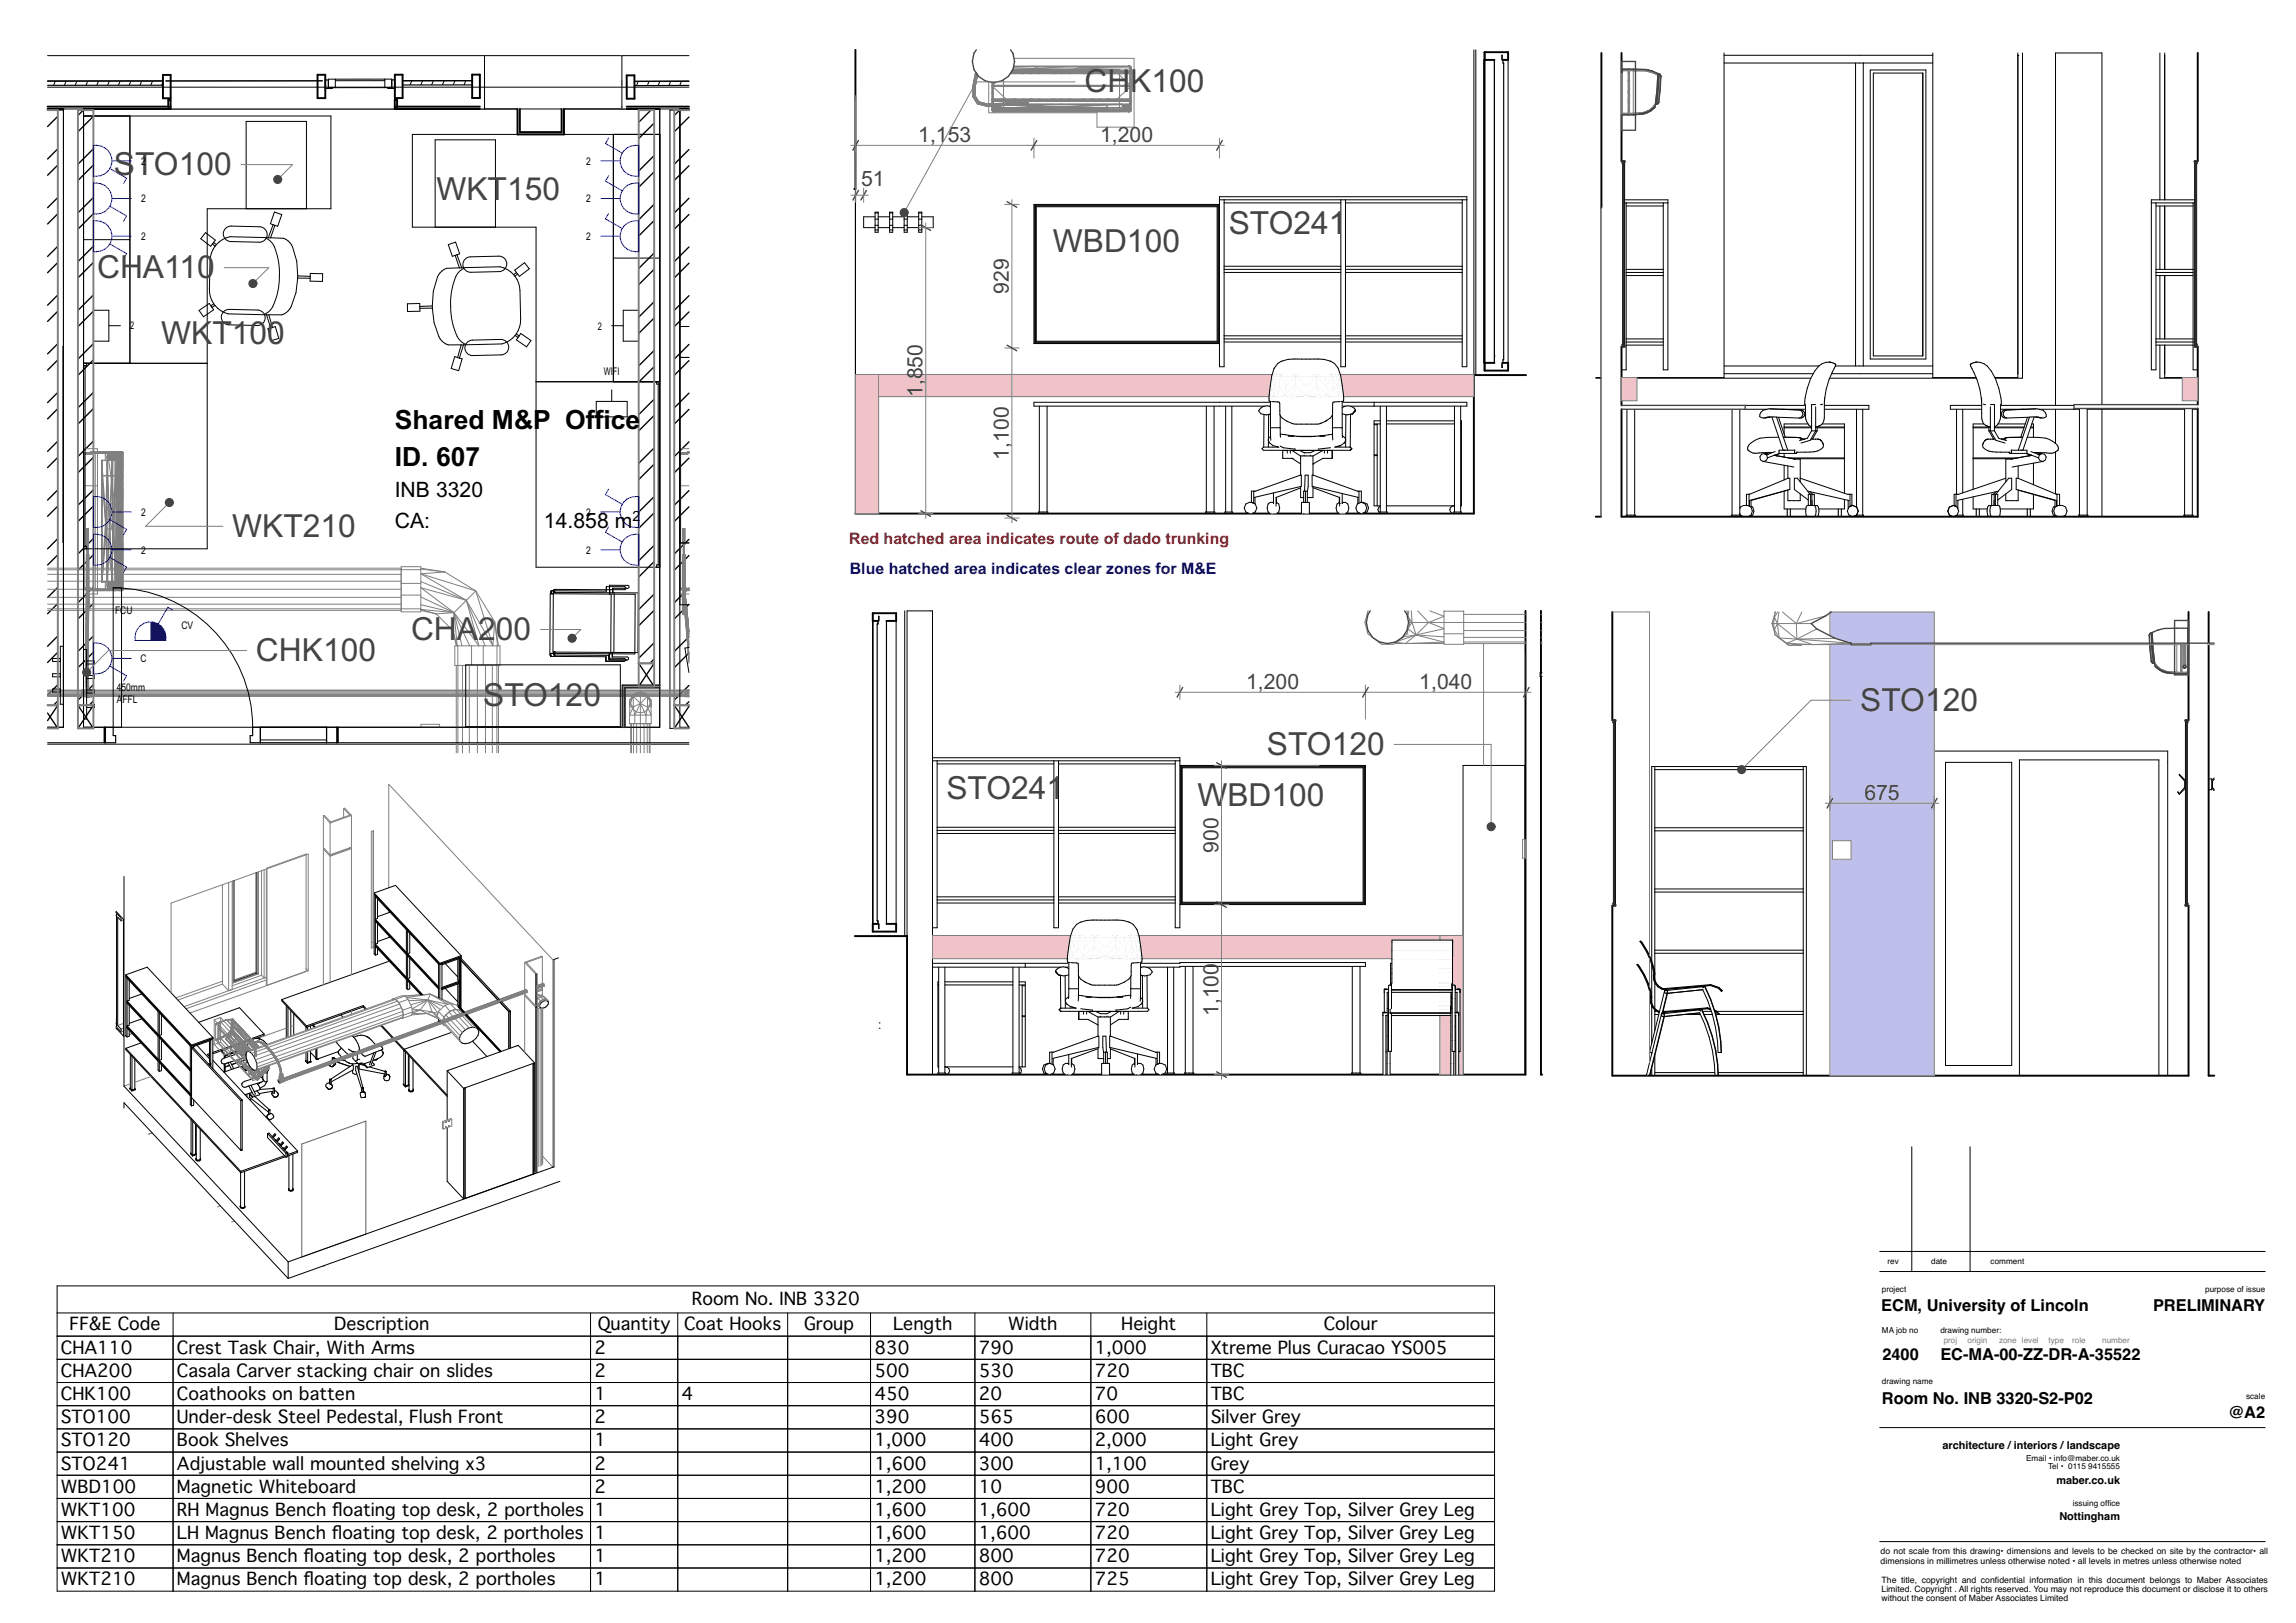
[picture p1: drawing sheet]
<svg xmlns="http://www.w3.org/2000/svg" width="594mm" height="420mm" viewBox="0 0 594 420" stroke-linecap="round" stroke-linejoin="round" font-family="sans-serif">
<defs><g id="words">
<g font-size="8.2" fill="#444">
<text x="280.5" y="23.9">CH</text>
<text x="292.4" y="23.9">K100</text>
<text x="29.5" y="45.3">S</text>
<text x="34.9" y="45.3">TO100</text>
<text x="112.9" y="51.8">WKT150</text>
<text x="272.4" y="65.1">WBD100</text>
<text x="317.9" y="60.7">STO241</text>
<text x="25.1" y="71.9">CHA110</text>
<text x="41.7" y="88.9">WK</text>
<text x="55" y="88.9">T100</text>
<text x="60.1" y="138.9">WKT210</text>
<text x="106.3" y="165.6">CHA200</text>
<text x="66.2" y="171">CHK100</text>
<text x="125" y="182.7">S</text>
<text x="130.5" y="182.7">TO120</text>
<text x="481.3" y="183.9">STO1</text>
<text x="502.6" y="183.9">20</text>
<text x="327.8" y="195.3">STO120</text>
<text x="244.8" y="206.7">STO241</text>
<text x="309.8" y="208.5">W</text>
<text x="317.5" y="208.5">BD100</text>
</g>
<g font-size="6.9">
<text x="102.1" y="111.1">Shared M&amp;P Office</text>
<text x="102.1" y="120.5">ID. 607</text>
</g>
<g font-size="5.5" fill="#444">
<text x="237.6" y="36.8">1,153</text>
<text x="284.6" y="36.8">1,200</text>
<text x="222.8" y="48.1">51</text>
<text x="261" y="76.1" transform="rotate(-90 261 76.1)">929</text>
<text x="238.7" y="102.8" transform="rotate(-90 238.7 102.8)">1,850</text>
<text x="261" y="118.9" transform="rotate(-90 261 118.9)">1,100</text>
<text x="322.4" y="178.3">1,200</text>
<text x="367.2" y="178.3">1,040</text>
<text x="482.3" y="207.1">675</text>
<text x="315.2" y="220.7" transform="rotate(-90 315.2 220.7)">900</text>
<text x="315.2" y="262.9" transform="rotate(-90 315.2 262.9)">1,100</text>
</g>
<g font-size="5.5">
<text x="102.1" y="128.7">INB 3320</text>
<text x="102.1" y="136.6">CA:</text>
<text x="140.7" y="136.6">14.858 m</text>
</g>
<g font-size="4.5">
<text x="179" y="337.8">Room No. INB 3320</text>
<text x="18" y="344.3">FF&amp;E Code</text>
<text x="86.5" y="344.3">Description</text>
<text x="154.6" y="344.3">Quantity</text>
<text x="177" y="344.3">Coat Hooks</text>
<text x="208" y="344.3">Group</text>
<text x="231" y="344.3">Length</text>
<text x="260.8" y="344.3">Width</text>
<text x="290.1" y="344.3">Height</text>
<text x="342.5" y="344.3">Colour</text>
<text x="15.8" y="350.3">CHA110</text>
<text x="45.8" y="350.3">Crest Task Chair, With Arms</text>
<text x="153.8" y="350.3">2</text>
<text x="226.2" y="350.3">830</text>
<text x="253.2" y="350.3">790</text>
<text x="283.2" y="350.3">1,000</text>
<text x="313.2" y="350.3">Xtreme Plus Curacao YS005</text>
<text x="15.8" y="356.3">CHA200</text>
<text x="45.8" y="356.3">Casala Carver stacking chair on slides</text>
<text x="153.8" y="356.3">2</text>
<text x="226.2" y="356.3">500</text>
<text x="253.2" y="356.3">530</text>
<text x="283.2" y="356.3">720</text>
<text x="313.2" y="356.3">TBC</text>
<text x="15.8" y="362.3">CHK100</text>
<text x="45.8" y="362.3">Coathooks on batten</text>
<text x="153.8" y="362.3">1</text>
<text x="176.3" y="362.3">4</text>
<text x="226.2" y="362.3">450</text>
<text x="253.2" y="362.3">20</text>
<text x="283.2" y="362.3">70</text>
<text x="313.2" y="362.3">TBC</text>
<text x="15.8" y="368.3">STO100</text>
<text x="45.8" y="368.3">Under-desk Steel Pedestal, Flush Front</text>
<text x="153.8" y="368.3">2</text>
<text x="226.2" y="368.3">390</text>
<text x="253.2" y="368.3">565</text>
<text x="283.2" y="368.3">600</text>
<text x="313.2" y="368.3">Silver Grey</text>
<text x="15.8" y="374.3">STO120</text>
<text x="45.8" y="374.3">Book Shelves</text>
<text x="153.8" y="374.3">1</text>
<text x="226.2" y="374.3">1,000</text>
<text x="253.2" y="374.3">400</text>
<text x="283.2" y="374.3">2,000</text>
<text x="313.2" y="374.3">Light Grey</text>
<text x="15.8" y="380.3">STO241</text>
<text x="45.8" y="380.3">Adjustable wall mounted shelving x3</text>
<text x="153.8" y="380.3">2</text>
<text x="226.2" y="380.3">1,600</text>
<text x="253.2" y="380.3">300</text>
<text x="283.2" y="380.3">1,100</text>
<text x="313.2" y="380.3">Grey</text>
<text x="15.8" y="386.3">WBD100</text>
<text x="45.8" y="386.3">Magnetic Whiteboard</text>
<text x="153.8" y="386.3">2</text>
<text x="226.2" y="386.3">1,200</text>
<text x="253.2" y="386.3">10</text>
<text x="283.2" y="386.3">900</text>
<text x="313.2" y="386.3">TBC</text>
<text x="15.8" y="392.3">WKT100</text>
<text x="45.8" y="392.3">RH Magnus Bench foating top desk, 2 portholes</text>
<text x="86" y="392.3">l</text>
<text x="153.8" y="392.3">1</text>
<text x="226.2" y="392.3">1,600</text>
<text x="253.2" y="392.3">1,600</text>
<text x="283.2" y="392.3">720</text>
<text x="313.2" y="392.3">Light Grey Top, Silver Grey Leg</text>
<text x="15.8" y="398.3">WKT150</text>
<text x="45.8" y="398.3">LH Magnus Bench foating top desk, 2 portholes</text>
<text x="85.8" y="398.3">l</text>
<text x="153.8" y="398.3">1</text>
<text x="226.2" y="398.3">1,600</text>
<text x="253.2" y="398.3">1,600</text>
<text x="283.2" y="398.3">720</text>
<text x="313.2" y="398.3">Light Grey Top, Silver Grey Leg</text>
<text x="15.8" y="404.3">WKT210</text>
<text x="45.8" y="404.3">Magnus Bench foating top desk, 2 portholes</text>
<text x="78.6" y="404.3">l</text>
<text x="153.8" y="404.3">1</text>
<text x="226.2" y="404.3">1,200</text>
<text x="253.2" y="404.3">800</text>
<text x="283.2" y="404.3">720</text>
<text x="313.2" y="404.3">Light Grey Top, Silver Grey Leg</text>
<text x="15.8" y="410.3">WKT210</text>
<text x="45.8" y="410.3">Magnus Bench foating top desk, 2 portholes</text>
<text x="78.6" y="410.3">l</text>
<text x="153.8" y="410.3">1</text>
<text x="226.2" y="410.3">1,200</text>
<text x="253.2" y="410.3">800</text>
<text x="283.2" y="410.3">725</text>
<text x="313.2" y="410.3">Light Grey Top, Silver Grey Leg</text>
</g>
<g font-size="4.2">
<text x="486.7" y="339.2">ECM, University of Lincoln</text>
<text x="557" y="339.2">PRELIMINARY</text>
<text x="487" y="352">2400</text>
<text x="502" y="352">EC-MA-00-ZZ-DR-A-35522</text>
<text x="486.9" y="363.3">Room No. INB 3320-S2-P02</text>
<text x="576.5" y="367">@A2</text>
</g>
<text font-size="4.1" fill="#c30c20" x="219.7" y="140.7">Red hatched area indicates route of dado trunking</text>
<text font-size="4.1" fill="#0000b3" x="219.9" y="148.6">Blue hatched area indicates clear zones for M&amp;E</text>
<text font-size="3.7" x="163.6" y="134.9">2</text>
<g font-size="2.8">
<text x="502.5" y="374.9">architecture /interiors /landscape</text>
<text x="532" y="384.1">maber.co.uk</text>
<text x="532.8" y="393.4">Nottingham</text>
</g>
<g font-size="2.7">
<text x="36.5" y="42.6">2</text>
<text x="151.7" y="42.6">2</text>
<text x="36.5" y="52.4">2</text>
<text x="151.7" y="52.4">2</text>
<text x="36.5" y="62.1">2</text>
<text x="151.7" y="62.1">2</text>
<text x="33.7" y="85.3">2</text>
<text x="154.7" y="85.3">2</text>
<text x="156.2" y="97.2">WIFI</text>
<text x="36.5" y="133.5">2</text>
<text x="151.7" y="133.5">2</text>
<text x="36.5" y="143.3">2</text>
<text x="151.7" y="143.3">2</text>
<text x="29.8" y="158.8">FCU</text>
<text x="46.9" y="162.7">CV</text>
<text x="36.3" y="171.4">C</text>
<text x="30.2" y="178.8">450mm</text>
<text x="30.2" y="181.9">A</text>
<text x="31.7" y="181.9">FFL</text>
</g>
<g font-size="2.3">
<text x="486.5" y="402.3">do not scale from this drawing• dimensions and levels to be checked on site by the contractor• all</text>
<text x="486.5" y="404.7">dimensions in millimetres unless otherwise noted • all levels in metres unless otherwise noted</text>
<text x="486.8" y="409.7">The title, copyright and confdential information in this document belongs to Maber Associates</text>
<text x="486.8" y="412">Limited. Copyright . All rights reserved. You may not reproduce this document or disclose it to others</text>
<text x="516.1" y="409.7">i</text>
<text x="486.8" y="414.2">without the consent of Maber Associates Limited</text>
</g>
<g font-size="2.1">
<text x="488.3" y="327.1">rev</text>
<text x="499.6" y="327.1">date</text>
<text x="515" y="327.1">comment</text>
<text x="486.8" y="334.3">project</text>
<text x="570.5" y="334.3">purpose of issue</text>
<text x="486.9" y="345">MA job no</text>
<text x="502" y="345">drawing number:</text>
<text x="486.8" y="358.2">drawing name</text>
<text x="581.1" y="362">scale</text>
<text x="524.2" y="378.1">Email • info@maber.co.uk</text>
<text x="529.9" y="380.2">Tel • 0115</text>
<text x="540.2" y="380.2">9415555</text>
<text x="536.2" y="389.8">issuing offce</text>
<text x="545.2" y="389.8">i</text>
</g>
<g font-size="2.1" fill="#7f7f7f">
<text x="502.9" y="347.6">proj</text>
<text x="509" y="347.6">origin</text>
<text x="517.2" y="347.6">zone level</text>
<text x="530" y="347.6">type</text>
<text x="536.1" y="347.6">role</text>
<text x="543.9" y="347.6">number</text>
</g>
</g></defs>
<path d="M486.3 329h99.7M486.3 323.9h99.7M486.3 369.4h99.7M486.3 398.9h99.7" fill="none" stroke="#000" stroke-width=".26"/>
<path d="M560.4 372.2h24.3v23.8h-24.3z" fill-rule="evenodd" fill="#fff"/>
<g fill="none" stroke="#000" stroke-width=".26">
<path d="M494.6 296.8v32.2M509.7 296.8v32.2M14.8 332.8h371.9v79h-371.9zM14.8 339.8h371.9M44.8 339.8v72M152.8 339.8v72M175.3 339.8v72M203.8 339.8v72M225.2 339.8v72M252.2 339.8v72M282.2 339.8v72M312.2 339.8v72"/>
<path d="M14.8 345.8h371.9M14.8 351.8h371.9M14.8 357.8h371.9M14.8 363.8h371.9M14.8 369.8h371.9M14.8 375.8h371.9M14.8 381.8h371.9M14.8 387.8h371.9M14.8 393.8h371.9M14.8 399.8h371.9M14.8 405.8h371.9"/>
</g>
<!-- layer: A-35-M_FFE-Zone -->
<path d="M12.3 28.5h4.1v159.7h-4.1M21.6 28.2h112.3v6.6h12v-6.6h24.8v160h-149.1zM178.2 28.5h-4.9v160h4.9M12.3 192.6h165.9" fill="none" stroke="#000" stroke-width=".26"/>
<!-- layer: X_03_SmallPower$0$2059 E Third Small power$0$E6100_TRNK -->
<g fill="none" stroke="#000" stroke-width=".35">
<path d="M12.4 28.5h-.1M15 30.1l-2.7 2.6M15 38.5l-2.7 2.6M21.6 28.5l-1.4 1.4M24.2 30.1l-4 4M24.2 38.5l-4 4M168.4 28.5l-3.2 3.2M169.2 31.9l-4 4M175.8 28.5l-1.4 1.4M178.2 30.3l-3.8 3.8M178.2 38.7l-3.8 3.8M15 42.7l-2.7 2.7"/>
<path d="M15 55.3l-2.7 2.7M15 51.1l-2.7 2.7M24.2 42.7l-4 4M24.2 55.3l-4 4M24.2 51.1l-4 4M169.2 44.5l-4 4M169.2 57.1l-4 4M169.2 40.3l-4 4M169.2 52.9l-4 4M178.2 42.9l-3.8 3.8M178.2 55.5l-3.8 3.8M178.2 51.3l-3.8 3.8"/>
<path d="M15 67.9l-2.7 2.7M15 63.7l-2.7 2.7M15 76.3l-2.7 2.7M24.2 67.9l-4 4M24.2 63.7l-4 4M24.2 76.3l-4 4M169.2 69.7l-4 4M169.2 65.5l-4 4M169.2 78.1l-4 4M178.2 68.1l-3.8 3.8M178.2 63.9l-3.8 3.8M178.2 76.5l-3.8 3.8"/>
<path d="M15 80.5l-2.7 2.7M15 93.1l-2.7 2.7M15 88.9l-2.7 2.7M24.2 80.5l-4 4M24.2 93.1l-4 4M24.2 88.9l-4 4M169.2 82.3l-4 4M169.2 94.9l-4 4M169.2 90.7l-4 4M178.2 80.7l-3.8 3.8M178.2 93.3l-3.8 3.8M178.2 89.1l-3.8 3.8"/>
<path d="M15 105.7l-2.7 2.7M15 118.4l-2.7 2.6M15 101.5l-2.7 2.7M15 114.2l-2.7 2.6M24.2 105.7l-4 4M24.2 118.4l-4 4M24.2 101.5l-4 4M24.2 114.2l-4 4M169.2 107.5l-4 4M169.2 103.3l-4 4M169.2 115.9l-4 4M178.2 105.9l-3.8 3.8"/>
<path d="M178.2 118.6l-3.8 3.8M178.2 101.7l-3.8 3.8M178.2 114.3l-3.8 3.9M15 131l-2.7 2.6M15 126.8l-2.7 2.6M15 139.4l-2.7 2.6M24.2 131l-4 4M24.2 126.8l-4 4M24.2 139.4l-4 4M169.2 120.1l-4 4M169.2 132.7l-4 4M169.2 128.5l-4 4"/>
<path d="M178.2 131.2l-3.8 3.8M178.2 127l-3.8 3.8M178.2 139.6l-3.8 3.8M15 143.6l-2.7 2.6M15 156.2l-2.7 2.6M15 152l-2.7 2.6M24.2 143.6l-4 4M24.2 156.2l-4 4M24.2 152l-4 4M169.2 145.3l-4 4M169.2 157.9l-4 4M169.2 141.1l-4 4"/>
<path d="M169.2 153.7l-4 4M178.2 143.8l-3.8 3.8M178.2 156.4l-3.8 3.8M178.2 152.2l-3.8 3.8M15 168.8l-2.7 2.6M15 164.6l-2.7 2.6M15 177.2l-2.7 2.6M24.2 168.8l-4 4M24.2 164.6l-4 4M24.2 177.2l-4 4M169.2 170.5l-1.1 1.1M169.2 166.3l-4 4"/>
<path d="M178.2 169l-3.8 3.8M178.2 164.8l-3.8 3.8M178.2 177.4l-3.8 3.8M15 181.4l-1.1 1.1M24.2 181.4l-1.1 1.1M178.2 181.6l-.9 .9"/>
</g>
<path d="M38.9 160.9a4.1 4.1 0 0 1 4 4.8h-4z" fill-rule="evenodd" fill="#00f"/>
<!-- layer: A-25-M_Wall_Ext -->
<path d="M125.4 14.4h35.5M125.4 28.2h8.5M134.5 28.2h10.8M145.9 28.2h15" fill="none" stroke="#000" stroke-width=".26"/>
<path d="M12.3 14.4h113.1v13.8h-113.1z" fill-rule="evenodd" fill="#fff"/>
<path d="M12.3 14.4h113.1v13.8h-113.1" fill="none" stroke="#000" stroke-width=".26"/>
<path d="M160.9 14.4h17.3v13.8h-17.3z" fill-rule="evenodd" fill="#fff"/>
<path d="M178.2 14.4h-17.3v13.8h17.3" fill="none" stroke="#000" stroke-width=".26"/>
<!-- layer: Y-15-M-567-M_MECH_EQP.Revit MEP -->
<g fill="none" stroke="#808080" stroke-width=".26">
<path d="M21.6 116.1h3.6v37.6h-3.6zM21.6 119.9h.2M21.8 117.3l1.5-.1 .3 .3M21.8 117.3h1.5M21.8 117.3l1.5 .1M21.8 117.5h1.5M23.3 117.1v.1M23.3 117.1h-1.5v35.5M23.3 117.2v.1M23.3 117.2h.3M23.3 117.2l-1.5 .1M23.3 117.2l.2 .3"/>
<path d="M23.3 117.2l.3 .3M23.3 117.3v.1M23.3 117.3l.2 .2M23.3 117.3l.1 .2M23.3 117.4v.1M23.3 117.4l-1.5 .1M23.3 117.4l.1 .1M23.4 117.5h-1.6M23.4 117.5h-.1M23.4 117.1h-.1M23.4 117.1h.1M23.5 117.1h-.1"/>
<path d="M23.5 117.1h-.2M23.5 117.1l.1 .1M23.5 117.5h-.1M23.5 117.1h.2M23.6 117l-.1 .1M23.6 117.2l-1.8 .1M23.6 117.2v.3M23.6 117.2l.1 .2M23.6 117h.1M23.6 117l.1 .1M23.6 117v.2M23.6 117.5h-.1"/>
<path d="M23.7 117.1l.1 .1M23.7 117.1v.3M23.7 117.1l.2 .2M23.7 117.2h-.1M23.7 116.9l-.1 .1M23.7 116.9h.1M23.7 116.9h7.9M23.7 116.9v.1M23.7 117h.1M23.7 117h.9M23.7 117v.1M23.7 117h-.1"/>
<path d="M23.7 117.4l-.1 .1M23.7 117l.1 .1M23.8 117.1h.1M23.8 117.1h-.1M23.8 117.1l-.1 .1M23.8 117.1v.1M23.8 117.2l.1 .1M23.8 117.2l.8 .1M23.9 117.3l-.2 .1M23.9 117.3h7.1M24.6 117l-.8 .1M24.6 117l2.6 .1"/>
<path d="M24.6 117l-.8 .2M24.6 117l2.6 .2M24.6 116.9h-.9M24.6 116.9h3.3M24.6 116.9l-.9 .1M24.6 116.9h2.6M24.6 117l3.3 .1M24.6 117l3.3 .2M24.6 116.9v35.9M26.3 119.1h3.8M26.3 119.1v31.5M26.3 119.1l1.1 14.8"/>
<path d="M26.4 119.2v31.4M27.2 116.9h.1M27.2 116.9v.1M27.2 117h.1M27.2 117h-2.6M27.2 117h1.6M27.2 117v.1M27.2 117.1h.1M27.2 117.1l1.2 .2M27.2 117.1v.1M27.2 117.2l1.2 .1M27.2 117.2h.1"/>
<path d="M27.2 117.2l-2.6 .1M27.2 117.2v.1M27.2 117.3v1.8M27.2 117.3l.6 1.8M27.7 119.2v3.9M27.9 116.9l1.6 .1M27.9 116.9l-3.3 .1M27.9 116.9v.1M27.9 117l3.1 .1M27.9 117h.1M27.9 117h1.6M27.9 117h-3.3"/>
<path d="M27.9 117v.1M27.9 117.1h.1M27.9 117.1v.1M27.9 117.2l1.6 .1M27.9 117.2l-3.3 .1M27.9 117.2h.1M27.9 117.2v.1M27.9 117.3v35.2M27.9 117.3l1.7 12.4M28.4 117.3l-.1 1.8-.2-1.8-.1 1.8-.2-1.8v1.8M28.4 117.3l.2 1.8v-1.8l.2 1.8 .1-1.8 .2 1.8v-1.8l.2 1.8 .1-1.8M28.4 116.9l-3.8 .1"/>
<path d="M28.4 116.9l-1.2 .1M28.4 116.9l.4 .1M28.8 117h.8M28.8 117l.6 .3M28.8 117l-1.6 .1M28.8 117l.7-.1 .1 .1M28.8 117l-.4 .3M28.9 119.2v3.9M29 119.1l-1.3 31.5-.3-16.7M29 119.1v.1M29 119.2l.3 14.7M29 119.2v3.9"/>
<path d="M29.4 117.3l.1 1.8 .1-1.8 .1 1.8 .1-1.8 .1 1.8M29.5 116.9h-2.3M29.5 116.9l1.5 .1M29.5 116.9h-1.6M29.5 116.9v.1M29.5 117.3l.1 12.4M29.5 117l-1.6 .1M29.5 117l-1.6 .2M29.5 117v.3M29.6 117l.7 .2M29.6 117l-.2 .3M29.6 117h.7"/>
<path d="M29.9 116.9l-.3 .1M29.9 116.9h.4M29.9 116.9l.4 .1M29.9 119.1l.1-1.8 .1 1.8M30 119.2v31.4l-.8-13.7 .8-13.7M30.1 119.1v31.5l-.8-16.7zM30.1 116.9h.2M30.1 119.1v31.5M30.2 117.3l-.1 1.8M30.2 117.3v35.1M30.3 117.2l-.9 .1M30.3 117.2l-.1 .1"/>
<path d="M30.3 117l-.1 .3M30.3 117v.2M30.3 117h-.7M30.3 117h.1M30.3 116.9v.1M30.3 116.9l-.1 .4M30.4 116.9h-.1M30.4 116.9h.1M30.4 116.9l-.2 .4M30.4 116.9v35.9M30.6 119.4l.2 1.4M30.6 117h.2"/>
<path d="M30.7 116.9l-.1 .2h1.2M30.7 116.9l-.1 .1M30.7 116.9l-.1 4.2 .5-4.2M30.7 116.9v35.9M30.7 116.9h.1M30.7 117.1l-.1 2.3M30.7 117.1l.1 2M30.8 117l-.1 .1M30.8 117l.1 .1M30.8 117v.1M30.8 116.9h.1M30.8 116.9v.1"/>
<path d="M30.8 116.9l-.2 .1M30.8 116.9l.1 .1M30.8 119.1l-.2 .3M30.8 119.1v1.7M30.8 119.1l.1 1.5M30.8 117.1l.1 1.8M30.8 117.1v2M30.8 116.9v35.9M30.9 116.9h.1M30.9 116.9h-.1M30.9 116.9v.1M30.9 118.9l.1 1"/>
<path d="M30.9 118.9l-.1 .2M30.9 117.1v3.5M30.9 117v.1M30.9 117h-.1M30.9 117h.2M30.9 117l.1 .1M31 116.9l.1 .1M31 116.9l-.1 .1M31 116.9h.1M31 117.1l-.1 1.8M31 117.1v2.8M31 116.9v.4"/>
<path d="M31 117h-1.5M31 117v.3M31 116.9v35.9M31 117h.1M31 117.1l-1.5 .2M31 117.3l-1.4 12.4M31 119.9l.2 .7M31 119.9v2.3M31 119.9l-.1 .7M31 119.9l.1 1.9M31 116.9l.4 .1M31 116.9l.2 .1"/>
<path d="M31.1 117.1v1.8M31.1 117.1l-.1 2.8M31.1 116.9v35.9M31.1 116.9l.1 4.2M31.1 117h.1M31.1 117l.1 .1M31.1 117l-.1 .1M31.1 117v.1M31.1 117l.1 3.6M31.1 116.9v.1M31.1 116.9l.1 .1M31.1 118.9l-.1 1"/>
<path d="M31.1 118.9l.1 .2M31.2 117v.1M31.2 117h-.1M31.2 117h.1M31.2 117.1l-.1 1.8M31.2 117.1v2.3M31.2 119.1v1.5M31.2 119.1v1.7M31.2 119.1v.3M31.2 117.1v2M31.2 116.9l.2 .1M31.2 116.9l.3 .1"/>
<path d="M31.2 119.4v2.7M31.2 116.9v.1M31.2 116.9h.2M31.2 116.9v.2M31.2 116.9v35.9M31.2 119.5l.2 .8M31.3 116.9h.1M31.3 117.1l-.1 2.4M31.3 117.1l.1 3.2M31.4 117h.1M31.4 117h-.2M31.4 117l-.2 .1"/>
<path d="M31.4 117v.1M31.4 116.9l.1 .1M31.4 116.9v.1M31.4 116.9h.1M31.4 117l-.1 .1M31.4 116.9l.2 .1M31.4 117.1l.1 6.6M31.4 117.1v3.2M31.5 117h.2M31.5 117l.1 .1M31.5 117l-.1 .1M31.5 117h.1"/>
<path d="M31.5 116.9l.1 .1M31.5 116.9l.2 .1M31.5 117v.1M31.5 117.1l.1 2.8M31.5 117.1v3.5M31.6 117h-.1M31.6 117h.1M31.6 116.9l.1 .1M31.6 116.9h.1M31.6 117.1v2.8M31.6 117.1v35.5M31.6 117v.1"/>
<path d="M31.6 117l.1 .1M31.6 119.9v1.9M31.6 119.9l.1 1.9M31.6 119.9l.1 .7M31.6 119.9l-.1 .7M31.7 117h.1M31.7 117h-.1M31.7 116.9v.1M31.7 117v.1M31.7 117.1l-.1 2.8M31.7 117.1v3.5M31.7 117l.1 .1"/>
<path d="M31.8 117.1l-.1 6.6M31.8 117.1v3.2M31.8 117.1v35.5M175.9 119.9h.2M176.1 117.5h1.5M176.1 117.3h1.5M176.1 117.3l1.5 .1M177.6 117.1h-1.5v35.5M177.6 117.1h.1M177.6 117.2h.1M177.6 117.2h.2M177.6 117.2l-1.5 .1"/>
<path d="M177.6 117.2l.3 .3M177.6 117.2v.1M177.6 117.2l.2 .3M177.6 117.3h.1M177.6 117.3v.2M177.6 117.3l.2 .2M177.6 117.3l.1 .2M177.6 117.4l-1.5 .1M177.6 117.4l.1 .1M177.6 117.5h.1M177.6 117.5h-1.5M177.7 117.1h-.1"/>
<path d="M177.7 117.1h.1M177.7 117.1l.1 .1M177.8 117.5h-.2M177.8 117.1v.1M177.8 117.1h.1M177.8 117.1h-.1M177.8 117v.1M177.8 117l-.1 .1M177.8 117.2h-.2M177.8 117.2l.1 .3M177.8 117.2l.2 .2M177.8 117h.1"/>
<path d="M177.9 117v.1M177.9 117l-.1 .2M177.9 117.5h-.1M177.9 117h.1M177.9 117h-.1M177.9 117.1l.2 .1M177.9 117.1l.1 .3M177.9 117.1l.2 .2M178 117.2h-.2M178 116.9h.2l-.2 .1M178 116.9l-.1 .1M178 116.9h.1"/>
<path d="M178 116.9l-.2 .2M178 116.9v.1M178 117h.1M178 117h.2M178 117l-.1 .1M178 117h-.1M178 117.4l-.1 .1M178 117v.1M178 117l.1 .1M178 117v.2M178 117.1h-.1M178.1 117.1l-.1 .1"/>
<path d="M178.1 117.1v.1M178.1 117.2v.1M178.1 117.2h.1M178.1 117.3h.1M178.1 117.3l-.1 .1M178.2 116.1h-2.3v37.6h2.3M178.2 117.1h-.1M178.2 117.1h-.2M178.2 117.2h-.1M178.2 117h-.2M21.6 125.7h3.6M22.4 136.8h.5v4h-.5z"/>
<path d="M22.4 136.8v4M22.5 136.8v10.8M22.6 136.8v4M22.6 139.7l.1 1.5M22.7 136.8v10.8M22.7 139.7v1.5M22.7 136.8v4M22.8 139.7v2.3M22.8 136.8l-.1 10.8M22.8 139.7h-.3l.2 1.5M22.8 136.8v4M26.4 123.1h3.7"/>
<path d="M26.4 123.2h3.7l-.9 13.7M26.4 123.2l1 13.7M26.4 123.2l1.1 13.7M27.4 133.9l.3-14.8 .7 15.8M27.4 133.9l-1.1 16.7M27.4 133.9l1 1M27.4 136.9l.3 13.7M27.4 136.9l-1 13.7M27.4 136.9h1.8M27.5 136.9l.3 13.7M27.5 136.9l-1.1 13.7M27.7 123.2l1.2 27.4 .4-16.7"/>
<path d="M27.8 123.2l-.4 13.7M27.8 123.2l1.2 27.4-.6-15.7M29 123.2l-1.2 27.4M29.2 136.9l-.3-13.7-1.2 27.4M29.2 136.9l.9 13.7h-3.7M29.3 133.9l-.9 1M29.6 129.7l.2 11.4M29.6 129.7l1.4 5.2-1.2 6.2M29.6 129.7l-1.7 1.7 1.9 9.7M30.6 123l.2 .8M30.8 120.8v1.3M30.8 120.8l-.2 2.2"/>
<path d="M30.8 126v2.8M30.8 126l-.2 1 .2 1.8M30.8 126l.1 1M30.8 134.1v2.2M30.8 134.1l.1 .8M30.8 134.1l-.2 .8 .2 1.4M30.8 136.3v2.5M30.8 136.3l.1 .8M30.8 136.3l-.2 2.5h.2M30.8 128.8v2.1M30.8 128.8l.1 1.9M30.8 128.8l-.2 .2 .2 1.9"/>
<path d="M30.8 128.8l.2 .3M30.8 122.1v1.7M30.8 122.1l-.2 .9M30.8 122.1l.2 .1M30.8 130.9v3.2M30.8 130.9l-.2 2 .2 1.2M30.8 130.9l.1 1.5M30.8 138.8l-.2 2 .2 .1M30.8 138.8l.1 .2M30.8 123.8l.1 3.2M30.8 123.8v2.2M30.8 123.8l.1 .5"/>
<path d="M30.8 123.8l-.2 1.2 .2 1M30.9 120.6l-.1 1.5M30.9 120.6l.1 1.6M30.9 120.6l-.1 .2M30.9 127l.1 2.1M30.9 127l-.1 1.8M30.9 127l.1 .2M30.9 134.9v2.2M30.9 134.9l.1 .9M30.9 134.9l-.1 1.4M30.9 137.1v1.9M30.9 137.1l-.1 1.7"/>
<path d="M30.9 137.1l.1 1.7M30.9 132.4v2.5M30.9 132.4l.2 1M30.9 132.4l-.1 1.7M30.9 139l.1 1.7M30.9 139l-.1 1.9M30.9 130.7l.1 .2M30.9 130.7l-.1 .2M30.9 124.3l.1 1.1M30.9 124.3v2.7M31 122.2l-.2 1.6M31 122.2v1.4"/>
<path d="M31 122.2l-.1 2.1M31 129.1v1.8M31 129.1l-.1 3.3M31 129.1h.1M31 125.4v1.8M31 125.4l-.1 1.6M31 135.8v3M31 135.8l-.1 1.3M31 135.8l.1 1.3M31 130.9l.1 2.5M31 127.2v1.9M31 127.2l.1 1.9"/>
<path d="M31 130.9l.1 .3M31 123.6l.1 1.5M31 130.9l-.1 1.5M31 123.6l-.1 .7M31 138.8l.1 1.9M31 138.8v1.9M31 138.8l-.1 .2M31 138.8l.1 .2M31.1 133.4l-.1 2.4M31.1 133.4v1.5M31.1 133.4l-.2 1.5M31.1 121.8v1.2"/>
<path d="M31.1 121.8l-.1 .4M31.1 121.8l-.1 3.6M31.1 129.1v2.1M31.1 129.1l.1 1.8M31.1 129.1l-.1 1.8M31.1 125.1l-.1 2.1M31.1 125.1l.1 1.9M31.1 125.1l-.1 .3M31.1 125.1l.1 .9M31.1 123v2.1M31.1 123l.1 .8M31.1 123l-.1 .6"/>
<path d="M31.1 139v1.7M31.1 131.2l.1 1.6M31.1 131.2v2.2M31.1 139l.1 1.9M31.1 137.1v1.9M31.1 137.1l.1 1.7M31.1 137.1l-.1 1.7M31.1 134.9l-.1 .9M31.1 134.9l.1 1.3M31.2 132.8l-.1 2.1M31.2 132.8l-.1 .6M31.2 132.8v1.1"/>
<path d="M31.2 127l-.1 2.1M31.2 127v1.8M31.2 127l-.2 .2M31.2 120.6v1.5M31.2 120.6l-.1 2.4M31.2 120.6l-.1 1.2M31.2 120.6v.2M31.2 123.8v2.2M31.2 123.8v1.2M31.2 123.8l-.1 1.3M31.2 138.8v2.1M31.2 130.9v3"/>
<path d="M31.2 138.8v2M31.2 130.9v1.9M31.2 130.9l-.1 .3M31.2 138.8l-.1 .2M31.2 122.1v1.7M31.2 122.1l-.1 .9M31.2 122.1v.9M31.2 128.8v2.1M31.2 128.8l-.1 .3M31.2 128.8v.2M31.2 136.2v2.6M31.2 136.2v.6"/>
<path d="M31.2 136.2l-.1 .9M31.2 133.9v2.3M31.2 133.9l-.1 1M31.2 133.9v1M31.2 126v2.8M31.2 126v1M31.2 120.8v2.2M31.2 136.8v2M31.2 125v1M31.2 123v.8M31.2 129v1.9M31.2 134.9v1.3"/>
<path d="M31.2 127l.2 1M31.2 121.1l.2 2M31.2 129l.2 1.9M31.2 125l.2 .1M31.2 136.8l.2 2M31.2 134.9l.2 .8M31.4 120.3v2.8M31.4 120.3l-.2 .8M31.4 120.3l.1 .3M31.4 128l.1 1M31.4 128l-.2 1M31.4 128v2.9"/>
<path d="M31.4 135.7v3.1M31.4 135.7l-.2 1.1M31.4 135.7l.2 1.7M31.4 123.1v2M31.4 123.1l-.2 1.9M31.4 123.1l.1 .6M31.4 133.4v2.3M31.4 133.4l-.2 1.5M31.4 133.4l.1 1.5M31.4 125.1l-.2 1.9M31.4 125.1l.1 1.9M31.4 125.1v2.9"/>
<path d="M31.4 130.9v2.5M31.4 138.8l.1 1.9M31.4 138.8v3M31.4 138.8l-.2 2M31.4 130.9l.1 1.7M31.4 138.8h.4M31.5 120.6l.1 1.2M31.5 120.6l-.1 2.5M31.5 129l.1 1.9M31.5 129l-.1 1.9M31.5 127v2M31.5 127l-.1 1"/>
<path d="M31.5 127l.1 1.1M31.5 134.9l.1 2.5M31.5 134.9l-.1 .8M31.5 134.9l.2 1.5M31.5 123.7l-.1 1.4M31.5 123.7v3.3M31.5 123.7l.2 3.3M31.5 132.6v2.3M31.5 132.6l-.1 .8M31.5 132.6l.1 1.3M31.6 137.4v1.4M31.6 137.4l-.2 1.4"/>
<path d="M31.6 121.8l-.1 1.9M31.6 121.8v1.8M31.6 121.8h.1M31.6 130.9l.1 1.8M31.6 123.6l.1 2.3M31.6 130.9l-.1 1.7M31.6 133.9l.1 2.5M31.6 133.9l-.1 1M31.6 133.9l.1 1M31.6 123.6l.1 .1M31.6 123.6l-.1 .1M31.6 138.8l-.1 1.9"/>
<path d="M31.6 138.8l.1 1.9M31.6 128.1l-.1 .9M31.6 128.1l.1 .9M31.7 136.4l-.1 2.4M31.7 136.4l-.1 1M31.7 136.4v.6M31.7 125.9l-.1 2.2M31.7 125.9l-.2 1.1M31.7 121.8v1.9M31.7 121.8l-.1 1.8M31.7 132.7l.1 .9M31.7 132.7l-.1 1.2"/>
<path d="M31.7 132.7v2.2M31.7 123.7l.1 1.4M31.7 123.7v2.2M31.7 134.9l.1 1M31.7 134.9v1.5M31.7 137l-.1 1.8M31.7 137l.1 1.8M31.7 127l-.1 1.1M31.7 129l-.1 1.9M31.7 129l.1 1.9M31.7 120.6v1.2M31.8 130.9l-.1 6.1"/>
<path d="M31.8 130.9l-.1 1.8M31.8 130.9v2.7M31.8 130.9h-.6l.2 2.5M31.8 138.8v3M31.8 138.8v2M31.8 125.1v1.9M31.8 125.1l-.1 3.9M31.8 125.1l-.1 .8M31.8 133.6v2.3M31.8 133.6l-.1 1.3M31.8 123.1v2M31.8 123.1l-.1 .6"/>
<path d="M31.8 135.9l-.1 1.1M31.8 135.9v2.9M31.8 128l-.1 1M31.8 128v2.9M31.8 120.3v2.8M31.8 120.3l-.1 .3M31.8 127v1M31.8 121.1v4M175.9 125.7h2.3M176.7 136.8h.5l-.1 4h-.4zM176.7 136.8v4M176.8 136.8v10.8"/>
<path d="M176.9 136.8v4M176.9 139.7v1.5M176.9 136.8v10.8M177 139.7l-.1 1.5M177.1 139.7v2.3M177.1 139.7h-.3l.1 1.5M177.1 136.8l-.1 10.8M177.1 136.8v4M21.6 149.9h.2M21.8 152.2h1.5M21.8 152.2l1.5 .1M21.8 152.2l1.5 .2"/>
<path d="M21.8 152.6h1.5M21.8 152.5l1.5 .1M22.3 143.6h.7l-.1 4h-.6zM22.4 143.6v4M22.5 142v1.7h.3v-1.7M22.5 142l.1 1.7M22.6 143.6v4M22.7 141.2l-.2 .8M22.7 141.2l-.1 2.5-.1-1.7M22.7 141.2v2.5l.1-1.7M22.7 141.2l.1 .8M22.8 143.6v4"/>
<path d="M22.9 143.6v4M23.3 152.6l.2 .1M23.3 152.6h.1M23.3 152.6h-1.5M23.3 152.5v.1M23.3 152.5l.2 .1M23.3 152.5h-1.5M23.3 152.4v.1M23.3 152.4l.2-.1-.2 .2M23.3 152.4l-1.5 .1M23.3 152.3v.1M23.3 152.2l.3 .1"/>
<path d="M23.3 152.2v.1M23.4 152.6v.1M23.4 152.2l-.1 .1M23.4 152.2l-.1 .2M23.4 152.6l.1 .1M23.4 152.7h.1M23.4 152.7h.2M23.5 152.7h.1M23.5 152.6h.1M23.5 152.6h-.1M23.5 152.6h-.2M23.5 152.6v.1"/>
<path d="M23.5 152.7l.2 .1M23.6 152.7h.1M23.6 152.7l.1 .1M23.6 152.7v.1M23.6 152.3l.1 .1M23.6 152.3l-.1 .3M23.6 152.3l-.3 .2M23.6 152.3l-.3 .3M23.6 152.8h.1M23.6 152.6l.1 .1M23.6 152.6l-.1 .1M23.6 152.6l.1 .2"/>
<path d="M23.7 152.8h7.9M23.7 152.8h.1M23.7 152.8h.9M23.7 152.4h.1M23.7 152.4l-.2 .2M23.7 152.4l-.1 .2M23.7 152.7v.1M23.7 152.7h.9M23.8 152.7h-.1M23.8 152.6v.1M23.8 152.6h-.2M23.8 152.6l.8 .1"/>
<path d="M23.8 152.5v.1M23.8 152.5l.8 .2M23.8 152.5l-.2 .1M23.8 152.4h7.2M23.8 152.4v.1M23.8 152.4l-.2 .2M23.8 152.4v.2M24.6 152.4l-.8 .2M24.6 152.4l2.6 .1M24.6 152.4l2.6 .2M24.6 152.7l-.9 .1M24.6 152.7h3.3"/>
<path d="M24.6 152.7l2.6 .1M24.6 152.7h-.9M24.6 152.7l3.3 .1M24.6 152.4l-.8 .1M24.6 152.4l3.3 .1M24.6 152.4l3.3 .2M26.3 150.6h3.8M27.2 152.8h.1M27.2 152.8h2.3M27.2 152.8h1.2M27.2 152.8h-2.6M27.2 152.7v.1"/>
<path d="M27.2 152.7h.1M27.2 152.7h1.6M27.2 152.6v.1M27.2 152.6l-2.6 .1M27.2 152.6h.1M27.2 152.5v.1M27.2 150.6v1.8M27.2 152.4l.6-1.8v1.8l.2-1.8 .1 1.8 .2-1.8 .1 1.8M27.2 152.4v.1M27.9 152.8h.1M27.9 152.8h-3.3M27.9 152.8h1.6"/>
<path d="M27.9 152.7v.1M27.9 152.7h.1M27.9 152.7h-3.3M27.9 152.7h1.6M27.9 152.6v.1M27.9 152.6l-3.3 .1M27.9 152.6l1.6 .1M27.9 152.6h.1M27.9 152.5v.1M28.4 152.4l.2-1.8v1.8l.2-1.8 .1 1.8 .2-1.8v1.8l.2-1.8 .1 1.8M28.4 152.4l-1.2 .1M28.4 152.4l-1.2 .2"/>
<path d="M28.4 152.4l-1.2 .3M28.4 152.4l.4 .3M28.8 152.7l-1.6 .1M28.8 152.7l-.4 .1M29.4 152.4l-.6 .3M29.4 152.4l.2 .3M29.5 152.7l-1.6 .1M29.5 152.7l1.5 .1M29.5 152.7v.1M29.5 152.4v.3M29.5 152.4l-1.6 .2M29.5 152.4l1.5 .1"/>
<path d="M29.5 152.4l-1.6 .1M29.5 152.4l1.5 .2M29.6 152.7h-2.4M29.6 152.7l-.1 .1-.7-.1M29.6 152.7l.3 .1M29.6 152.7l.7 .1M29.8 141.1l-.3 11.3M29.8 141.1l1.2 11.3M29.8 141.1l-1.9 .8 1.6 10.5M30.1 150.6l.1 1.8M30.1 150.6l-.1 1.8-.1-1.8-.1 1.8-.1-1.8-.1 1.8-.1-1.8-.1 1.8M30.2 152.4l-.6 .3"/>
<path d="M30.2 152.4l.1 .4M30.2 152.4l.1 .3M30.2 152.4l.2 .4M30.3 152.7h-.7M30.3 152.7v.1M30.3 152.8h.1M30.3 152.8h-.4M30.6 146.7l.2 2.2M30.6 150.3l.1 2.3M30.6 146.7l.2 .9M30.6 150.3l.2 .4M30.6 152.6v.2"/>
<path d="M30.6 152.6h1.2M30.6 152.6l.1 .2M30.6 152.8h.1M30.7 152.8l-.1-4.1 .5 4.1M30.7 152.6l.1 .1M30.7 152.8h.1M30.8 148.9v1.8M30.8 148.9l-.2 1.4M30.8 148.9l.1 .2M30.8 143.8v2.1M30.8 143.8l-.2 .9 .2 1.2M30.8 152.7l-.2 .1"/>
<path d="M30.8 152.7l-.1 .1M30.8 152.7l.1 .1M30.8 150.7l-.1 1.9M30.8 150.7v1.9M30.8 150.7l.1 .2M30.8 140.9v2.9M30.8 140.9l-.2 1.9 .2 1M30.8 140.9l.1 1.9M30.8 147.6l.1 1.5M30.8 147.6v1.3M30.8 152.6v.1M30.8 152.6l.1 .1"/>
<path d="M30.8 145.9l.2 1.7M30.8 145.9v1.7M30.8 145.9l-.2 .8M30.9 152.8h-.2M30.9 152.8h.1M30.9 152.8h-.1M30.9 149.1l-.1 1.6M30.9 149.1v1.8M30.9 149.1l.1 .7M30.9 142.8l-.1 3.1M30.9 142.8l.1 1.5M30.9 142.8v2.7"/>
<path d="M30.9 142.8l-.1 1M30.9 150.9v1.8M30.9 150.9l-.1 1.7M30.9 150.9l.1 1.7M30.9 152.7h-.1M30.9 152.7h.1M30.9 152.7v.1M30.9 145.5l.1 2.1M30.9 145.5l-.1 .4M30.9 145.5l.1 .7M31 147.6l-.1 1.5M31 147.6v2.2"/>
<path d="M31 147.6l.1 .4M31 147.6h-.2M31 140.7v1.8M31 140.7l-.1 2.1M31 140.7l-.2 .2M31 140.7h.1M31 152.8h-.2M31 152.8h-.1M31 152.6l-.1 .1M31 152.6v.1M31 152.8h.1M31 152.8h-1.5"/>
<path d="M31 152.6l-1.5 .1M31 152.6l-3.1 .2M31 152.4v.4M31 152.7l.1 .1M31 152.7v.1M31 144.3v1.9M31 144.3l-.1 1.2M31 144.3l.1 .3M31 146.2v1.4M31 142.5v1.8M31 142.5l.1 2.1M31 146.2l.1 1.8"/>
<path d="M31 142.5l-.1 .3M31 142.5l.2 .3M31 146.2l.1 .6M31 149.8l.1 2.8M31 149.8v2.8M31 149.8l-.1 1.1M31 149.8l.1 1.1M31.1 148l-.1 1.8M31.1 148l.1 1.1M31.1 152.6v.1M31.1 152.6l-.1 .1M31.1 152.8h.1"/>
<path d="M31.1 152.8h-.1M31.1 140.7l.1 2.1M31.1 140.7l-.1 1.8M31.1 140.7l.1 .2M31.1 144.6l-.1 1.6M31.1 144.6v2.2M31.1 144.6l.1 1.3M31.1 146.8l.1 2.3M31.1 146.8l.1 .8M31.1 146.8v1.2M31.1 152.7l-.2 .1M31.1 152.7h.1"/>
<path d="M31.1 152.7v.1M31.1 150.9l.1 1.7M31.1 150.9v1.7M31.2 142.8l-.1 1.8M31.2 142.8v1M31.2 149.1l-.1 3.6M31.2 149.1v1.6M31.2 149.1l-.2 .7M31.2 152.7v.1M31.2 152.7l-.1 .1M31.2 145.9v1.7M31.2 145.9v.8"/>
<path d="M31.2 145.9l-.1 .9M31.2 152.8h.2M31.2 152.8h-.1M31.2 152.8h-.2M31.2 152.6v.1M31.2 147.6v1.5M31.2 147.6v2.7M31.2 140.9v2.9M31.2 140.9v1.9M31.2 150.7v1.9M31.2 150.7l-.1 .2M31.2 143.8v2.1"/>
<path d="M31.2 143.8v.9M31.2 143.8l-.1 .8M31.2 148.9v1.8M31.2 148.9v.2M31.2 140.8v.1M31.2 152.6v.2M31.2 150.3v2.3M31.2 146.7v2.2M31.2 144.7v1.2M31.2 146.7v.9M31.2 150.3v.4M31.2 152.6l.2 .2"/>
<path d="M31.2 152.8h.1M31.2 152.7h.2M31.2 142.8l.2 1.8M31.2 140.8l.2 1M31.2 144.7l.2 2M31.2 148.7l.2 .8M31.2 150.3l.1 2.3M31.2 148.7l-.1 4.1M31.3 152.6l.1 .1M31.3 152.6l-.1 .1M31.4 152.8h-.4M31.4 152.8h-.2"/>
<path d="M31.4 152.8h-.1M31.4 152.8h.1M31.4 149.5l-.1 3.1M31.4 149.5v3.1M31.4 149.5l-.2 .8M31.4 141.8l-.2 1M31.4 141.8v2.8M31.4 141.8l.1 1M31.4 152.7l.1 .1M31.4 152.7l-.2 .1M31.4 152.7v.1M31.4 146.7v2.8"/>
<path d="M31.4 146.7l.1 2.4M31.4 146.7l-.2 2M31.4 152.6l.1 .2M31.4 152.6v.2M31.4 144.6l.1 1.5M31.4 144.6v2.1M31.4 144.6l-.2 .1M31.4 152.6l.1 .1M31.4 152.6v.1M31.5 152.8h-.1M31.5 152.8h.1M31.5 149.1v3.5"/>
<path d="M31.5 149.1l.1 .7M31.5 149.1l-.1 .4M31.5 140.7l-.1 1.1M31.5 140.7v2.1M31.5 140.7l.1 .9M31.5 152.8h-.3M31.5 142.8l-.1 1.8M31.5 142.8l.1 1.1M31.5 152.7h.1M31.5 152.7h-.1M31.5 152.7v.1M31.5 146.1l.1 1.9"/>
<path d="M31.5 146.1l-.1 6.5M31.5 146.1h.1M31.5 146.1l-.1 .6M31.5 152.6v.1M31.6 152.8h-.2M31.6 152.8h-.1M31.6 148l.1 4.6M31.6 148l-.1 1.1M31.6 148h.1M31.6 152.6v.1M31.6 152.6l-.1 .1M31.6 143.9v2.2"/>
<path d="M31.6 143.9l.1 2.2M31.6 143.9l-.2 .7M31.6 143.9l-.1 2.2M31.6 152.6v.2M31.6 152.6l-.1 .2M31.6 152.7l.1 .1M31.6 152.7v.1M31.6 152.7l-.1 .1M31.6 141.6v2.3M31.6 141.6l.1 1.2M31.6 141.6l-.1 1.2M31.6 149.8l.1 2.8"/>
<path d="M31.6 149.8l-.1 2.8M31.6 149.8v2.8M31.6 146.1l.1 1.9M31.6 146.1v1.9M31.7 152.8h-.1M31.7 152.8h.1M31.7 152.8h-.2M31.7 152.6l-.1 .1M31.7 148l-.1 1.8M31.7 148v1.1M31.7 152.6l-.1 .2M31.7 152.6v.2"/>
<path d="M31.7 152.7h.1M31.7 152.7v.1M31.7 152.7h-.1M31.7 152.6v.1M31.7 146.1v1.9M31.7 146.1v3M31.7 146.1l.1 .6M31.7 146.1h-.1M31.7 142.8v3.3M31.7 142.8l-.1 1.1M31.7 140.7l.1 1.1M31.7 140.7l-.1 .9"/>
<path d="M31.7 149.1v3.5M31.7 149.1l-.1 .7M31.7 149.1l.1 .4M31.8 152.6l-.1 .1M31.8 144.6l-.1 1.5M31.8 144.6v8M31.8 144.6v2.1M31.8 146.7v2.8M31.8 146.7l-.1 2.4M31.8 141.8v2.8M31.8 141.8l-.1 1M31.8 149.5v.8"/>
<path d="M31.8 152.6l-.1 .2M31.8 142.8v1.8M175.9 149.9h.2M176.1 152.2h1.5M176.1 152.6h1.5M176.1 152.2h1.6M176.1 152.2l1.5 .2M176.1 152.5l1.5 .1M176.6 143.6h.6v4h-.6zM176.7 143.6v4M176.8 143.6v4M176.8 142v1.7h.3v-1.7"/>
<path d="M176.9 141.2v2.5l-.1-1.7M176.9 141.2l-.1 .8M176.9 141.2l.1 2.5 .1-1.7M176.9 141.2l.2 .8M177.1 143.6v4M177.2 143.6v4M177.6 152.6h.1M177.6 152.6l.1 .1M177.6 152.6l.2 .1M177.6 152.6h-1.5M177.6 152.5v.1M177.6 152.5l.2 .1"/>
<path d="M177.6 152.5h.1M177.6 152.5h-1.5M177.6 152.4v.1M177.6 152.4l.2-.1-.2 .2M177.6 152.4l-1.5 .1M177.6 152.4h.1M177.6 152.2l.3 .1M177.6 152.2v.2M177.7 152.6v.1M177.7 152.2l-.1 .2M177.7 152.6l.1 .1M177.7 152.7h.1"/>
<path d="M177.7 152.7h.2M177.8 152.6h.1M177.8 152.6h-.1M177.8 152.6h-.2M177.8 152.6v.1M177.8 152.7h.1M177.8 152.7l.2 .1M177.9 152.7v.1M177.9 152.3l.1 .1M177.9 152.3l-.1 .3M177.9 152.3l-.3 .2M177.9 152.3l-.3 .3"/>
<path d="M177.9 152.8h.1M177.9 152.6l.1 .1M177.9 152.6l-.1 .1M177.9 152.6l.1 .2M178 152.8h.1M178 152.8h.2h-.2M178 152.4h.1M178 152.7v.1M178 152.4l-.2 .2M178 152.4l-.1 .2M178 152.7h.2h-.2M178 152.7h.1"/>
<path d="M178.1 152.6l-.1 .1M178.1 152.6h-.2M178.1 152.6h.1M178.1 152.5v.1M178.1 152.5l.1 .1h-.3M178.1 152.5l-.2 .1M178.1 152.4h.1M178.1 152.4v.1M178.1 152.4l-.2 .2M178.1 152.4v.2M178.2 152.8h-.2M178.2 152.5h-.1"/>
<path d="M108.9 187.4h4.8v.8h-4.8z"/>
</g>
<!-- layer: Y-15-M-590-M_PIPEWORK.Revit MEP -->
<g fill="none" stroke="#808080" stroke-width=".26">
<path d="M12.3 157.5l96.6 .1M12.3 147.4h91.5M12.3 148.6h91.5M12.3 158h91.5M12.3 156.4h91.5M12.3 154.6h91.5M12.3 152.5h91.5M12.3 150.4h91.5M12.3 147h91.5M22.3 158.4v1.6M22.3 158.4h.1M22.3 157l-.1 8.6"/>
<path d="M22.3 160h.1M22.3 157v1.4M22.3 157h.1M22.3 155.8v1.2M22.3 155.8h.1M22.3 152.1v2M22.3 152.1l.1 1.9M22.3 152.1l.1 1.8M22.3 150.9h.1M22.3 149.5v1.4M22.3 149.5l.1 1.4M22.3 147.6v6.5"/>
<path d="M22.3 147.6h.1M22.3 155v2M22.3 154.6v.3M22.3 154.6l.1 .2M22.3 154.1h.1M22.3 154.1v.9M22.3 150.9v1.2M22.3 154.9v.1M22.3 154.9v.9M22.3 147.6v1.9M22.3 147.5l.4 .1M22.3 147.6l.1 1.6"/>
<path d="M22.3 156.9v1.5M22.3 156.9v.1M22.4 154.1h-.1M22.4 154l-.1 1M22.4 154l-.1 .6M22.4 154l.1 .3M22.4 154.8l-.1 .1M22.4 154.8l-.1 1M22.4 154.8v1M22.4 150.9l-.1 1.2M22.4 150.9h.1M22.4 147.6v1.6"/>
<path d="M22.4 147.6h.1M22.4 158.4l-.1 1.6M22.4 158.4l-.1 5.3M22.4 158.4v1.6M22.4 158.4l.2 .1M22.4 153.9v.1M22.4 153.9l.1 .4M22.4 156.9v1.5M22.4 156.9h-.1M22.4 149.2v1.7M22.4 149.2l-.1 .3M22.4 149.2l.1 1.7"/>
<path d="M22.4 149.2l.2 1.7M22.4 154.8h.1M22.4 150.9v3M22.4 150.9l.1 2.9M22.4 155.8v1.1M22.4 155.8l-.1 1.2M22.4 155.8l.1 1.1M22.4 155.8l.2 .1M22.4 160v1.7M22.4 160h-.1M22.4 153.8l.1 .5M22.4 153.8v.1"/>
<path d="M22.5 154.3l-.1 .5M22.5 154.3l-.2 .3M22.5 154.3l.1 .4M22.5 154.3v.4M22.5 156.9l-.1 1.5M22.5 156.9h-.1M22.5 154.7l-.1 1.1M22.5 154.7l-.1 .1M22.5 150.9h.1M22.5 150.9l.1 2.9M22.5 150.9v2.9M22.5 147.6h.1"/>
<path d="M22.5 147.6l-.1 1.6M22.5 147.6l.2 1.3M22.5 159.9l.1 1.9M22.5 159.9h.2M22.5 159.9l-.1 .1M22.5 159.9l-.1 1.8M22.5 153.8v.5M22.5 153.8h-.1M22.5 153.8l.2 .3M22.5 156.8l.1 1.7M22.5 156.8l-.1 1.6M22.5 156.8v.1"/>
<path d="M22.6 154.7v1.2M22.6 154.7l-.2 1.1M22.6 154.7h-.1M22.6 150.9h.1M22.6 150.9v2.9M22.6 147.6l.1 1.3M22.6 153.8l.1 .3M22.6 153.8h-.1M22.6 158.5l-.1 1.4M22.6 158.5l.1 1.4M22.6 158.5l-.2 1.5M22.6 158.5l.2 1.5"/>
<path d="M22.6 156.8v6.8M22.6 156.8h.1M22.6 156.8h-.1M22.6 155.9l-.1 1M22.6 155.9l.2 2.5M22.6 155.9l-.1 .9M22.6 155.9l.2 1M22.7 154.7l-.1 2.1M22.7 154.7h.1M22.7 154.7h-.1M22.7 148.9l-.3 .3M22.7 148.9l-.1 2"/>
<path d="M22.7 148.9v2M22.7 148.9l.2 .3M22.7 147.6v6.2M22.7 154.1v.6M22.7 154.1l-.1 .6M22.7 154.1l-.2 .2M22.7 154.1l.2 .2M22.7 153.7v1M22.7 153.7l.1 .1M22.7 153.7l-.1 .1M22.7 159.9l-.2 3.7M22.7 159.9l.1 .1"/>
<path d="M22.7 159.9l.1 1.8M22.7 156.8l-.1 1.7M22.7 156.8l.1 .1M22.7 154.7l-.1 1.2M22.7 154.7l.1 1.1M22.7 150.9v2.9M22.7 147.6v1.3M22.8 160h.1M22.8 160v1.7M22.8 153.8l-.1 .3M22.8 153.8h.1M22.8 156.9h.1"/>
<path d="M22.8 156.9v1.5M22.8 154.7l.1 .1M22.8 154.7v1.1M22.8 150.9l-.1 2.9M22.8 150.9h-.1M22.8 150.9v2.9M22.8 147.6h-.1M22.8 147.6l-.1 1.3M22.8 147.6l.1 1.6M22.8 153.8l.1 .5M22.8 158.4l.1 1.6M22.8 158.4v5.3"/>
<path d="M22.8 158.4l-.2 .1M22.8 158.4v1.6M22.8 155.8l.1 1.1M22.8 155.8l-.2 .1M22.8 155.8v1.1M22.8 155.8l.1 1.2M22.9 156.9h.1M22.9 156.9l-.1 1.5M22.9 149.2v1.7M22.9 149.2l-.1 1.7M22.9 149.2l-.2 1.7M22.9 149.2l.1 .3"/>
<path d="M22.9 154.3v.5M22.9 154.3l-.1 .4M22.9 154.3l-.2 .4M22.9 154.3l.1 .3M22.9 154.8h.1M22.9 154.8l-.1 1M22.9 150.9h-.1M22.9 150.9v2.9M22.9 150.9l-.1 2.9M22.9 150.9l.1 1.2M22.9 147.6h-.1M22.9 147.6v1.6"/>
<path d="M22.9 153.8v.1M22.9 153.8v.5M22.9 156.9v.1M22.9 156.9v1.5M22.9 154.8l.1 .1M22.9 154.8l.1 1M22.9 150.9h.1M22.9 147.6h.1M22.9 147.5l-.3 .1M22.9 147.5h.1M22.9 158.4v1.6M22.9 158.4h-.1"/>
<path d="M22.9 157h.1M22.9 157v1.4M22.9 157v6.7M22.9 157.7h.1M22.9 156.8l.1 .2M22.9 153.9l.1 .1M22.9 153.9v.4M23 157l-.1 .1M23 157h-.1M23 156h.1M23 156v.4M23 155.8v.2"/>
<path d="M23 154.9v.1M23 154.9v.9M23 147.6h-.1M23 147.6l-.1 1.6M23 147.6v1.9M23 155.8l-.1 1.2M23 155.8h-.2M23 155.1v.3M23 152.1v1.8M23 152.1l-.1 1.8M23 152.1l-.1 1.7M23 150.9h.1"/>
<path d="M23 149.5v1.4M23 147.6v7M23 155l-.1 2M23 154.9h.1M23 157.6l-.1 .1M23 154.6l-.1 .2M23 154.6v.3M23 154v.1M23 154l-.1 .3M23 154.4v.1M23 157v.3M23 157l-.1 .2"/>
<path d="M23 157.3v.3M23 157.3l-.1 .4M23 157.3l-.1 .1M23 154.2v.3M23 154.2h.1M23 154.1v.9M23 154.1h.1M23 154.9v.5M23 156.9v.7M23 156.9v.1M23 154.1v.1M23 156.4v.1"/>
<path d="M23 154.1v.8M23 155.9v1M23 155.9v.1M23 154.5h.1M23 155.4v.6M23 155.4v.1M23 154.5v.1M23 154.9v1M103.8 146.6h5.1v11.7h-5.1zM103.8 154h5.1M103.8 151h5.1M103.8 147.4h5.1"/>
<path d="M108.9 158l4 .9M108.9 156.5l8.6 2M108.9 150.5l11.7 4.9M108.9 154.5l8.6 4M108.9 148.5l11.7 6.9M108.9 147l6.2 1M108.9 148.5l14.2 4.4M108.9 147.3l6.2 .7M112.2 158.7l.7 .2M112.9 158.9l4.2 4.2M115.1 148l8 4.9M115.1 148l-6.2 .5"/>
<path d="M117.5 158.5l-8.6-.8 4 1.2M117.5 158.5l-4.6 .4M117.5 158.5l2 8.6M117.5 158.5l4 8.6M117.5 158.5l.8 8.6-1.2-4M117.5 158.5l-.4 4.6M120.6 155.4l-11.7-3.3 8.6 6.4M120.6 155.4l3.3 11.7-6.4-8.6M120.6 155.4l4.9 11.7M120.6 155.4l6.9 11.7M123.1 152.9l-5.6 5.6M123.1 152.9l4.9 8"/>
<path d="M123.1 152.9l4.4 14.2M176.5 154l.1 1.2M176.5 154v.1M176.5 154.1l.1 .1M176.5 153.5v.5M176.5 153.5l.1 .5M176.5 153.5v.6M176.6 155.2v1.2M176.6 155.2v1.4M176.6 155.2v.1M176.6 153.4l.1 .4M176.6 153.4l-.1 .1"/>
<path d="M176.6 154.2v1.1M176.6 154.2v.1M176.6 156.4v1.2M176.6 156.4v.1M176.6 153.7v.5M176.6 153.4l.1 .3M176.6 153.4h.1M176.6 156.5v.6M176.6 156.5l.1 .7M176.6 156.5v.1M176.6 157.1v.6M176.6 157.1l.1 .7"/>
<path d="M176.6 157.1l.1 .1M176.6 150.6h.1M176.6 147.6v5.7v-2.7M176.6 147.6h.1M176.6 157.6v.5M176.6 157.6v1.2M176.6 157.6v.1M176.6 154.3h.1M176.6 150.6v2.7M176.6 158.1h.1M176.6 147.6v3M176.6 158.1v.5"/>
<path d="M176.6 158.1l.1 .5M176.6 158.1l.1 .2M176.6 156.6l.1 .6M176.6 156.6h.1M176.6 157.7v.4M176.6 157.7l.1 .6M176.6 157.7l.1 .1M176.6 153.9v.4M176.6 158.8l.1 .2M176.6 155.3l.1 1.3M176.6 155.3l.1 .1M176.6 158.6v.2"/>
<path d="M176.6 158.6h.1M176.6 153.9l.2 1.3M176.6 153.3l.1 .4M176.6 153.3v.1M176.6 150.6l.1 2.7M176.7 153.8l-.1 .1M176.7 147.5h.5M176.7 147.6h.1M176.7 147.6l-.1 3M176.7 157.8v.5M176.7 157.8h.1M176.7 158.6v.4"/>
<path d="M176.7 158.6v.1M176.7 156.6v.6M176.7 156.6v.1M176.7 154.3v1.1M176.7 154.3h.1M176.7 153.7v.1M176.7 153.7l.1 1.5M176.7 154.2v.1M176.7 155.4v1.3M176.7 150.6l.1 2.6M176.7 155.4h.1M176.7 150.6h.1"/>
<path d="M176.7 147.6v5.6M176.7 157.2l.1 .7M176.7 157.2v.6M176.7 157.2l.2 .7M176.7 153.2l-.1 .1M176.7 153.2l.1 .4M176.7 157.8l.1 .1M176.7 159h.1M176.7 158.3v.3M176.7 158.3v.4M176.7 158.7l.1 .1M176.7 158.3l.1 .5"/>
<path d="M176.7 158.3l.2 .5M176.7 158.7l.2 .2M176.7 158.3h.2M176.7 153.7h.1M176.7 153.7l.2 1.4M176.7 156.7v.5M176.7 156.7h.1M176.7 156.7l.2 .5M176.8 150.6h.1M176.8 147.6h.1M176.8 147.6l-.1 3M176.8 147.6v5.6"/>
<path d="M176.8 154.9v.5M176.8 157.9l-.1 .4M176.8 157.9h.1M176.8 157.9l.1 .4M176.8 155.4v1.3M176.8 155.4h.1M176.8 153.2h-.1M176.8 153.2l.1 .4M176.8 159h.1M176.8 158.8h.1M176.8 158.8l.1 .1M176.8 153.6l-.1 .1"/>
<path d="M176.8 153.6l.2 1.4M176.8 155.2h.1M176.8 155.2l.2 2.2M176.8 156.7h.1M176.8 156.7l.1 .5M176.8 155.2l.1 .9M176.8 150.6h.2M176.8 150.6l.1 2.6M176.8 147.6v5.6v-2.6M176.8 147.6v3M176.9 157.9h.1M176.9 157.9v.4"/>
<path d="M176.9 155.1l.1 1.1M176.9 155.1l-.1 .1M176.9 155.1v1M176.9 159h.1M176.9 158.8h.1M176.9 158.8v.1M176.9 153.2h.1M176.9 153.2h-.1M176.9 153.2l.1 .4M176.9 155.8v.9M176.9 153.6h-.1M176.9 153.6l.2 1.4"/>
<path d="M176.9 156.7v1.2M176.9 156.1l.2 1.3M176.9 156.1l.1 .1M176.9 155.1h.1M176.9 157.2h-.2M176.9 157.2v.7M176.9 157.2l.1 .7M176.9 157.2h.1M176.9 147.6v5.6M176.9 147.6l-.1 3M176.9 147.6l.1 3M176.9 157.9v.9"/>
<path d="M176.9 158.3l.1 .5M176.9 158.3v.5M176.9 158.9l.2 .1M176.9 158.9l.1 .1M176.9 158.9v.1M176.9 158.9l-.2 .1M176.9 158.9l-.1 .1M176.9 158.9l.3 .1M177 153.6h.1M177 153.6h-.1M177 153.6l.1 1.4M177 156.7h-.1"/>
<path d="M177 156.8l-.1 .4M177 155l-.1 .1M177 155v1.2M177 156.9l-.1 .3M177 150.6l-.1 2.6M177 156.2l.1 1.1M177 147.6h-.1M177 156.2l.1 1.2M177 156.2l.2 1M177 156.2l.3 .1M177 147.6v5.6M177 147.6l.1 3"/>
<path d="M177 157.9h-.1M177 157.9l-.1 .4M177 153.2l.1 .1M177 153.2l.2 .5M177 159h-.1M177 158.8h-.1M177 158.8l-.1 .1M177 157.4l.2 1.3M177 153.6l.2 1.4M177.1 155h-.1M177.1 155l.2 1.3M177.1 155l-.1 1.2"/>
<path d="M177.1 157.4l.1 1.3M177.1 157.4h-.1M177.1 157.7l-.1 .2M177.1 150.6h-.1M177.1 150.6l-.1 2.6M177.1 147.6h-.1M177.1 147.6v5.7M177.1 147.6l.1 3M177.1 153.3v.1M177.1 157.3l.2 1.4M177.1 157.3v.1M177.1 157.3l.1 1.4"/>
<path d="M177.1 159h-.1M177.1 158.8h-.1M177.1 158.8l-.2 .1M177.1 153.6l.1 .1M177.1 153.6l.2 1.4M177.1 158.3h-.2M177.1 158.4l-.1 .4M177.1 155h.1M177.1 155l.3 2.2M177.1 153.4l.1 .3M177.1 153.4h.1M177.1 158.5v.3"/>
<path d="M177.1 157.3h.1M177.2 150.6h-.1M177.2 150.6l-.1 2.7M177.2 147.6h-.1M177.2 147.6v5.8M177.2 147.6v3M177.2 158.7l.1 1.5M177.2 158.7l.3 .1M177.2 159h-.1M177.2 158.7l-.1 .1M177.2 158.7l-.3 .2M177.2 158.7v.3"/>
<path d="M177.2 153.7h.1M177.2 153.7l.2 1.3M177.2 158.9v.1M177.2 150.6h.1M177.2 150.6v2.8M177.2 147.5h.1M177.2 147.6h.1M177.2 157.2l-.1 .1M177.2 157.2l.1 1.5M177.2 155h.1M177.2 155l.1 1.3M177.2 155l.3 1.1"/>
<path d="M177.2 150.6v3M177.2 153.7l.2 1.5M177.2 150.6v3.1M177.2 147.6v6.1M177.3 158.7l.1 1.4M177.3 158.7l.2 1.4M177.3 158.7l.1 1.5M177.3 158.7v1.5M177.3 156.3l.2 .9M177.3 156.3v.9M177.3 156.3l-.1 .9M177.3 157.2h-.1"/>
<path d="M177.3 157.2v1.5M177.3 157.2l.2 1.6M177.3 155h.1M177.3 155l.2 1.1M177.4 155v.1M177.4 155l.1 1.1M177.4 157.2h.1M177.4 157.2h-.1M177.4 157.2l.3 2.9M177.4 155.1v.1M177.4 155.1l.1 1M177.4 155.2h.1"/>
<path d="M177.4 155.2l.3 2.2M177.5 157.2l.2 1.5M177.5 157.2h.1M177.5 157.2v1.6M177.5 156.1v1.1M177.5 156.1l.1 1.2M177.5 156.1l.2 1.3M177.5 156.1l-.2 .2M177.5 158.8v1.3M177.5 158.8l.2 1.3M177.5 158.8l.1 1.3M177.5 158.8l.3 1.3"/>
<path d="M177.5 157.2l.1 .1M177.5 156.1h.1M177.6 157.3h.1M177.6 157.3l.1 1.4M177.6 157.3l.1 .1M177.6 157.3l.2 1.3M177.7 157.4h.1M177.7 157.4l.1 1.2M177.7 158.7l.2 1.4M177.7 158.7l.1 1.4M177.7 158.7l.2 1.5M177.7 158.7l-.2 .1"/>
<path d="M177.8 158.6l.2 1.6M177.8 158.6l-.1 .1M12.3 179.4h9.4M12.3 179.7h9M12.3 178.8h9M12.3 180h9M12.3 179.1h9M12.3 178.6l9 .1M12.3 178.7h9M21.3 179.4v.9M21.3 179.1v.6M21.3 180v.1"/>
<path d="M21.3 178.5v.9M21.3 178.5l.8 .3-.8 .2h.7M21.3 178.5h.1M21.3 178.5l.9 .1M21.3 178.7v.1M21.3 178.8v.3M21.3 179.7v.3M21.7 179.4a1 1 0 0 0 1 1M21.7 179.4l-.4 .2 .6 .1-.6 .1 .7 .3M21.7 179.4l.5 .9M21.7 179.4l.3 .7M22 179l-.3 .4"/>
<path d="M22 179h.1M22 179l-.7 .4M22 179.8v.3M22.1 179.4h.1M22.1 179.4l.1 .2M22.2 179.6h.1M22.2 179.2h.1M22.2 179.2l-.1 .2M22.2 179.6l.1 .3M22.2 178.6l-.2 .4M22.2 171.4v3.4M22.2 169.6v1.9"/>
<path d="M22.2 167.6h.1M22.2 171.5h.1M22.2 173.3l.1 3.1M22.2 173.3l.1 1.6M22.2 165.6v7.7M22.2 165.6l.1 2M22.2 174.8l.1 2.7M22.2 174.8v.1M22.2 163.7v5.9M22.2 174.9h.1M22.2 178.5l-.5 .9M22.2 178.5h1"/>
<path d="M22.2 178.5l-.2 .5M22.2 178.5v.1M22.3 163.7h-.1M22.3 163.7v1.8M22.3 171.5v1.7M22.3 171.5h.1M22.3 161.8v1.9M22.3 167.6v1.8M22.3 167.6h.1M22.3 176.4v1.2M22.3 176.4v1.1M22.3 174.9l.1 1.4"/>
<path d="M22.3 174.9h.1M22.3 160v1.8M22.3 160l.1 1.7M22.3 160v.1M22.3 163.7h.1M22.3 177.5h.1M22.3 177.5l.1 1.7M22.3 179.9h.1M22.3 178.9h.1M22.3 179.9l.2 .1M22.3 178.9l-.1 .3M22.3 177.5v.1"/>
<path d="M22.3 171.5v3.4M22.3 169.4v2.1M22.3 169.4l-.1 .2M22.3 169.4l.1 2.1M22.3 169.4l.2 .1M22.3 167.6v3.9M22.3 173.2l.1 1.8M22.3 173.2v1.7M22.3 173.2l-.1 .1M22.3 173.2l.2 1.8M22.3 165.5v2.1M22.3 165.5l.1 2.1"/>
<path d="M22.3 165.5l-.1 .1M22.3 165.5l.2 .1M22.3 177.6h.1M22.3 174.9l.1 .1M22.3 163.7v3.9M22.4 161.7v2M22.4 161.7l-.1 2M22.4 161.7l-.1 .1M22.4 161.7l.2 .1M22.4 176.3l-.1 1.3M22.4 176.3l.1 3M22.4 176.3l.1 1.4"/>
<path d="M22.4 176.3l-.1 .1M22.4 176.3v1.3M22.4 179v.1M22.4 171.5l-.1 1.7M22.4 171.5h.1M22.4 171.5l.1 1.6M22.4 177.6l.1 .1M22.4 177.6l.1 1.6M22.4 179.1l.1 .5M22.4 179.1v.1M22.4 167.6l-.1 1.8M22.4 167.6h.1"/>
<path d="M22.4 175v1.3M22.4 175h.1M22.4 175l.2 1.1M22.4 163.7l-.1 1.8M22.4 163.7h-.1M22.4 179.2l.1 .4M22.4 179.2h.1M22.5 171.5h.1M22.5 171.5v1.6M22.5 167.6h.1M22.5 167.6l.1 3.9M22.5 167.6l-.2 1.8"/>
<path d="M22.5 179.2v.1M22.5 175h.1M22.5 175l.1 1.1M22.5 163.6l-.1 .1M22.5 163.6v2M22.5 163.6l-.2 1.9M22.5 178.8h.1M22.5 180h.1M22.5 180h.2M22.5 178.8l-.2 .1M22.5 177.7h.1M22.5 177.7l.1 1.6"/>
<path d="M22.5 179.6l.1 .1M22.5 179.3h.1M22.5 179.3l.1 .4M22.5 171.5l.1 3.5M22.5 169.5l-.1 2M22.5 169.5l.2 2M22.5 167.6h.3M22.5 167.6v3.9M22.5 173.1l.1 1.9M22.5 173.1v1.9M22.5 173.1l-.2 .1M22.5 173.1l.3 .1"/>
<path d="M22.5 165.6l.1 2M22.5 165.6l.2 2M22.5 165.6l-.1 2M22.6 175v2.7M22.6 163.6l-.1 4M22.6 163.6v.1M22.6 163.6h-.1M22.6 176.1l.1 1.6M22.6 176.1l-.1 1.6M22.6 176.1l-.2 .2M22.6 176.1l.2 .2M22.6 161.8v1.9"/>
<path d="M22.6 161.8l-.2 1.9M22.6 161.8l.1 1.9M22.6 179.7h.1M22.6 177.7l.1 1.6M22.6 179.3h.1M22.6 179.3l.1 .4M22.6 171.5h-.1M22.6 171.5l-.1 1.6M22.6 167.6l-.1 3.9M22.6 167.6l.2 1.8M22.6 175h.1M22.6 175v1.1"/>
<path d="M22.6 163.7l-.1 3.9M22.6 163.7h.1M22.6 163.7l.2 1.8M22.7 179.7h.1M22.7 177.7h-.1M22.7 177.7l.1 1.6M22.7 179.3v.4M22.7 171.5h-.1M22.7 171.5l-.2 1.6M22.7 171.5l.1 1.7M22.7 167.6l.1 1.8M22.7 175h-.1"/>
<path d="M22.7 175l-.1 1.1M22.7 175l.1 1.3M22.7 163.7h.1M22.7 163.7l.1 1.8M22.7 178.4a1 1 0 0 0-1 1M22.7 178.4l.8 .3M22.7 178.4l-1.4 .1M22.7 178.4l1.5 .1M22.7 178.4l-.4 .1M22.7 178.4v.1M22.7 178.4l.4 .1M22.7 178.8h.1"/>
<path d="M22.7 178.8a.64 .64 0 0 1 .7 .6 .64 .64 0 0 1-.7 .6M22.7 178.8h-.2M22.8 171.5h-.1M22.8 171.5v4.8M22.8 177.7h-.1M22.8 177.7v1.6M22.8 169.4l-.1 2.1M22.8 169.4v2.1M22.8 169.4l-.3 .1M22.8 169.4l.1 .2M22.8 167.6v3.9M22.8 179.3h-.1"/>
<path d="M22.8 179.3v.4M22.8 173.2v1.7M22.8 173.2l-.1 1.8M22.8 173.2l-.2 1.8M22.8 173.2l.1 .1M22.8 165.5l-.3 .1M22.8 165.5v2.1M22.8 165.5l-.1 2.1M22.8 165.5l.1 .1M22.8 163.7h.1M22.8 163.7v3.9M22.8 176.3v1.4"/>
<path d="M22.8 176.3l-.1 1.4M22.8 176.3l.1 1.3M22.8 176.3v1.3M22.8 176.3l.1 .1M22.8 161.7l-.2 .1M22.8 161.7l-.1 2M22.8 161.7v2M22.8 161.7l.1 .1M22.8 171.5h.1M22.8 167.6h.1M22.8 177.6v.1M22.8 177.6l.1 1.6"/>
<path d="M22.8 174.9l-.1 .1M22.8 174.9v1.4M22.8 179.7h-.1M22.8 171.5l.1 1.8M22.8 171.5v1.7M22.8 179.3h.1M22.8 179.3l.1 .4M22.9 167.6v2M22.9 167.6l-.1 1.8M22.9 171.4l-.1 .1M22.9 171.4v3.4M22.9 169.6l-.1 3.6"/>
<path d="M22.9 169.6l-.1 1.9M22.9 167.6h.1M22.9 167.6v3.8M22.9 174.9h-.1M22.9 174.9l-.1 1.4M22.9 174.9v1.5M22.9 160h.1M22.9 173.3l-.1 1.6M22.9 173.3v1.6M22.9 160l-.1 1.7M22.9 163.7h.1M22.9 163.7v1.9"/>
<path d="M22.9 163.7l-.1 1.8M22.9 165.6l-.1 3.8M22.9 165.6v2M22.9 174.8v.1M22.9 174.8v2.7M22.9 177.6h-.1M22.9 163.7v3.9M22.9 161.8v1.9M22.9 161.8l-.1 3.7M22.9 160v.1M22.9 160v1.8M22.9 176.4v1.1"/>
<path d="M22.9 176.4v1.2M22.9 179.7h-.1M22.9 177.5v.1M22.9 177.5l.1 1.6M22.9 179.2l-.1 .1M22.9 179.2l.1 .4M22.9 177.5h.1M22.9 177.5l.1 1.5M23 179.1l-.1 .1M23 179.1v.5M23 179.6l-.1 .1M23 179l.1 .5"/>
<path d="M23 179v.1M23 179.6h.1M23.1 179.3v.2M23.1 179.5l-.1 .1M23.2 178.5l.5 .9M23.2 178.5l.3 .2M23.5 178.7l.2 .7M23.5 178.7v.3M23.5 178.7l.7 .3-.6 .1 .6 .1-.5 .2M23.5 179.8l-.3 .5M23.5 179.8l-.2 .4M23.5 179.8h.1"/>
<path d="M23.6 179.6l-.1 .2M23.6 179.6l.6 .2-.7 .1 .7 .4M23.7 179.4a1 1 0 0 1-1 1M23.7 179.4h154.1M23.7 179.4l-.5 .9M23.7 179.4l-.1 .2M23.7 179.4l.5 .2M24.2 179.6h-.6M24.2 179.7h153.1M24.2 178.5h.1M24.2 178.5l-.9 .1M24.2 178.5l-.7 .2"/>
<path d="M24.2 178.7v.1h153.1M24.2 178.7h153.1M24.2 178.5v1.8M117.1 163.1l.2 .7M117.1 163.1l.9 4M117.7 167.1h11.7v5.1h-11.7zM118 172.2v22.6M118.4 167.1v5.1M118.5 172.2v22.6M119.6 172.2v22.6M121.4 172.2v22.6M122 167.1v5.1"/>
<path d="M123.5 172.2v22.6M125 167.1v5.1M125.6 172.2v22.6M127.4 172.2v22.6M128 160.9l1 6.2M128 160.9l.7 6.2M128 160.9l-.5 6.2M128.6 167.1v27.7M129 172.2v22.6M164.2 179.4l1.5 .5M164.2 179.4l-.4 .7M164.2 179.4l-1.3 1.8"/>
<path d="M165.7 179.1v15.7M165.7 179.9l1.8 .2M165.7 179.9l-1.9 .2M165.7 179.1l1.4 .3M165.7 179.1l-1.5 .3M167.1 179.4l-1.4 .5M167.1 179.4l1.4 1.8M167.1 179.4l.4 .7M177.3 179.1h-153.1v.6M177.3 179.1v.6M177.3 179.7v.3M177.3 180v.3"/>
<path d="M177.3 180h-153.1v.1M177.3 178.8v.3M177.3 178.5h.1M177.3 178.5v1.5M177.3 178.5l.9 .1M177.3 178.5l.8 .3M177.3 178.7v.1M177.3 180v.1M177.3 178.8v.6M177.3 160.2l.1 1.5M177.3 160.2h.1M177.4 160.2l.2 1.5"/>
<path d="M177.4 160.2h-.1M177.4 160.2v1.5M177.4 160.1l.3 3.3M177.4 160.1v.1M177.4 161.7l.2 1.7M177.4 161.7l.2 1.8M177.5 160.1l.3 1.5M177.5 160.1l.1 1.6M177.5 160.1h-.1M177.6 161.7l.2 1.6M177.6 161.7v1.7M177.6 161.7l.1 1.7"/>
<path d="M177.6 161.7h-.2M177.6 161.7l.3 1.6M177.6 160.1h-.1M177.6 160.1l.2 1.5M177.6 163.5l.3 3.4M177.6 163.4l.3 1.6M177.6 163.4l.2 1.9M177.6 163.4v.1M177.7 160.1l.2 3.2M177.7 160.1h.1M177.7 160.1h-.1M177.7 163.4h-.1"/>
<path d="M177.7 163.4l.2 1.6M177.7 163.4l.3 3.4M177.7 163.4h.1M177.7 160.1l.1 1.7M177.7 160.1l.3 1.6M177.8 165.3l.1 1.5M177.8 163.3l.3 1.6M177.8 163.3l-.1 .1M177.8 163.3l.1 1.7M177.8 179.4l.4 .8zM177.8 179.4l-.5 .2 .6 .1-.6 .1 .8 .3M177.8 179.4l.3 .7"/>
<path d="M177.8 161.6l.1 1.7M177.8 161.6l-.2 .1M177.8 160.1l.4 3.3M177.8 161.8l.2 1.5M177.8 160.1h.1M177.8 161.8l.3 1.5M177.9 165l.2 1.8M177.9 165v1.8M177.9 165l-.1 .3M177.9 163.3l.2 1.6M177.9 163.3h-.1M177.9 160.1l.3 3.2"/>
<path d="M177.9 160.1h.1M177.9 166.9l.3 3.3M177.9 166.8l.2 1.7M177.9 166.8v.1M177.9 166.8l.1 2M177.9 160.1l.1 1.6M177.9 160.1v.1M177.9 166.8h.1M177.9 163.3l.3 3.4M177.9 163.3h.1M177.9 160.2l.3 3.2M177.9 160.2h.1"/>
<path d="M178 166.8l.1 1.7M178 166.8h-.1M178 179l-.2 .4M178 179l.2-.4-.2 .4M178 179l-.7 .4v.7M178 179h.1M178 161.7l.1 1.6M178 161.7l.2 1.7M178 161.7l-.2 .1M178 163.3h.1M178 163.3l.1 1.6M178 168.8l.2 1.4"/>
<path d="M178 179.8l.1 .3M178.1 166.8l.1 .9M178.1 166.8h-.1M178.1 166.8v1.7M178.1 164.9l.1 1.3M178.1 164.9v1.9M178.1 164.9l-.2 .1M178.1 164.9l.1 .1M178.1 163.3v1.6M178.1 163.3h.1M178.1 163.3l.1 1.2M178.1 178.8l-.1 .2"/>
<path d="M178.1 178.8l-.8 .2h.7M178.1 168.5l.1 1.4M178.1 168.5l.1 .9M178.1 168.5l.1 .7M178.1 168.5l-.1 .3M178.1 168.5l.1 1.7M178.1 179.4h.1M178.1 179.4l.1 .2M178.1 166.8l.1 .6M178.1 166.8h.1M178.2 163.3v.9M178.2 163.3v.1"/>
<path d="M178.2 179.6h.1M178.2 179.2h.1M178.2 179.6v.1M178.2 179.2l-.1 .2M178.2 170.2v1.4M178.2 170.2h.1M178.2 163.4v.5M178.2 163.4h.1M178.2 178.6l-.1 .2M178.2 166.7v.1M178.2 166.7h.1M178.2 166.7l-.1 .1"/>
<path d="M178.2 163.4v.1M178.2 178.6l-.4 .8M178.2 178.8a.81 .81 0 0 0 0 1.2M178.2 178.5h-.9M178.2 168.4l-.1 .1M178.2 179.1v.1M12.3 180.1h9M21.3 180.3h.1M21.3 180.1l-9 .1M21.3 180.3l1.4 .1M22 180.1l-.7 .2M22 180.1l.2 .2"/>
<path d="M22.2 180.2l-.9 .1M22.2 180.3h1M22.2 180.3l.5 .1M22.7 180.3v.1M22.7 180h.1M23.2 180.3l-.5 .1M23.3 180.2l-.1 .1M23.3 180.2l.9 .1M24.2 180.3h.1M24.2 180.1h153.1M24.2 180.3l-1.5 .1M162.9 181.2v1.5"/>
<path d="M162.9 185.1v2.2M162.9 181.2l.1 .9M162.9 182.7v.3M163 182.1l-.1 3M163 182.1l.8 .9M163 182.1l-.1 .6M163.2 194.8v-7.5l.2-.1v7.6M163.8 183l.4 2.1M163.8 180.1l-.8 2M163.8 183l-.9 2.1M163.8 180.1l1.9 1.9M163.8 180.1v2.9"/>
<path d="M163.8 180.1l-.9 1.1M163.9 194.8v-7.6h.8v7.6M164.2 185.1h2.9M164.2 185.1v2.1M164.2 187.2l-1.3 .1M164.2 185.1h-1.3M165.7 187.2h-1.5M165.7 182l1.4 3.1M165.7 182l-1.5 3.1M165.7 182l-1.9 1M165.7 182l1.8 1M167.1 185.1v2.1"/>
<path d="M167.1 187.2l-4.2 .1M167.1 187.2l1.4 .1M167.1 185.1h1.4M167.4 187.2h.6M167.4 187.2h-.8v7.6M167.4 187.2v7.6M167.5 183l-.4 2.1M167.5 180.1l.9 2M167.5 183l1 2.1M167.5 180.1v2.9M167.5 180.1l-1.8 1.9M167.5 180.1l1 1.1"/>
<path d="M168 187.2l.2 .1v7.5M168 187.2v7.6M168.4 182.1l.1 3M168.4 182.1l-.9 .9M168.4 182.1l.1 .6M168.5 181.2v1.5M168.5 185.1v2.2M168.5 187.3h-2.8M168.5 181.2l-.1 .9M168.5 182.7l-.1 .3M177.3 180.3h.1M177.3 180.3l.9 .1"/>
<path d="M178.1 180.1l-.8 .2M178.1 180.1l.1 .1-.9 .1"/>
<circle cx="22.7" cy="179.4" r=".82"/>
<circle cx="165.7" cy="181.9" r="2.5"/>
</g>
<!-- layer: A-20-M_Floor_Slab -->
<path d="M12.3 22.6h165.9" fill="none" stroke="#000" stroke-width=".26"/>
<!-- layer: A-25-M_Curtain_Wall -->
<g fill="none" stroke="#000" stroke-width=".26">
<path d="M12.3 21h29.9M14.3 21l-.4 1.1M17.1 21l-.4 1.1M19.9 21l-.4 1.1M22.7 21l-.4 1.1M25.5 21l-.4 1.1M28.3 21l-.5 1.1M31.1 21l-.5 1.1M33.9 21l-.5 1.1M36.7 21l-.5 1.1M39.5 21l-.5 1.1M42.2 21.2l-.4 .9"/>
<path d="M43 20.9h40.4zM43 20.9v.1M85 20.5h16.4v2.2h-16.4zM86.8 20.5v2.2M99.6 20.5v2.2M99.6 20.9h-12.8M104.2 20.9h18M106.5 20.9l-.4 1.1M109.3 20.9l-.4 1.1M112.1 20.9l-.4 1.1M114.9 20.9l-.4 1.1M117.7 20.9l-.4 1.1"/>
<path d="M120.5 20.9l-.4 1.1M164.1 21h14.1M165.1 21.1l-.4 1.1M167.9 21.1l-.4 1M170.7 21.1l-.4 1M173.5 21l-.4 1.1M176.3 21l-.4 1.1"/>
</g>
<path d="M12.3 21h29.9M42.2 22.1h-29.9M84.2 20.7h.8v2h1v.2h-1.8zM101.4 20.7h.8v2.2h-1.8v-.2h1zM122.2 20.9h-18M122.2 22h-18M178.2 21l-14.1 .1M178.2 22.1l-14.1 .1" fill="none" stroke="#000" stroke-width=".3"/>
<path d="M42.2 19.4h2v6h-2zM82.2 19.4h2v6h-2zM102.2 19.3h2v6.1h-2zM122.2 19.3h2v6.1h-2zM162.1 19.5h2l.1 6h-2z" fill="none" stroke="#000" stroke-width=".5"/>
<path d="M27 188.2v4M87.4 188.2v4" fill="none" stroke="#000" stroke-width=".26"/>
<!-- layer: A-25-M_Wall_Int -->
<path d="M16.4 28.2v160h-4.1M21.6 28.2v160h5.4v4h-14.7M170.7 28.2v149.2M175.9 28.2v160h2.3M29.3 152.1a36.1 36.1 0 0 1 36.1 36.1M29.3 152.1h2.1v36.1h-2.1zM170.7 178v10.2h-9M67.4 191.5h17.1M161.1 188.2h-73.7v4h90.8" fill="none" stroke="#000" stroke-width=".26"/>
<path d="M27 188.2h2.3v2.2h.6v1.8h-2.9zM27.3 188.2v4M65.4 188.2h22v4h-22.7v-1.8h.7zM67.4 188.2v4M84.5 188.2v4M87.1 188.2v4" fill="none" stroke="#000" stroke-width=".3"/>
<path d="M12.3 28.2h4.1M12.3 27.6h31.8M21.6 28.2h22.5v-2.3h-.6v2.3M102.1 27.6h22M102.7 28.2v-2.4h-.6v2.4h22M133.9 28.2v6.6h12v-6.6M134.5 28.2v6h10.8v-6M162.1 28.2h8.6M162.1 27.6h16.1M175.9 28.2h2.3" fill="none" stroke="#000" stroke-width=".5"/>
<path d="M170.7 177.4h-9.6v10.8M170.7 178h-9v10.2" fill="none" stroke="#2a2a2a" stroke-width=".5"/>
<!-- layer: A-35-M_FFE_Schedule -->
<g fill="none" stroke="#000" stroke-width=".26">
<path d="M21.6 94.6h.8v-.6h-.8v48h.8v-.6h-.8M22 94.6v46.8M170.3 99.4v46.8M170.7 99.4h-.8v-.6h.8v48h-.8v-.6h.8M15.6 167.2h.8v15h-.8zM15.6 170.4h-2v.8h2M15.6 174.3h-2v.8h2M15.6 178.3h-2v.8h2M21.6 168.1h.8v18h-.8zM22.4 171h2v.8h-2M22.4 174.8h2v.8h-2M22.4 178.6h2v.8h-2"/>
<path d="M22.4 182.3h2v.8h-2"/>
</g>
<!-- layer: A-35-M_FFE_Loose -->
<g fill="none" stroke="#000" stroke-width=".26">
<path d="M21.6 30h64v24h-32v88h-32zM33.6 30v64M106.7 34.8h64v112h-32v-88h-32zM158.7 34.8v64M178.2 28.5h-2.3v128h2.3M58.4 59.1l.8-.5 .6-.1 7.4 .2a2 2 0 0 1 1.9 2 2 2 0 0 1-2 2l-7.4-.2a2 2 0 0 1-1.8-1.2 2 2 0 0 1 .5-2.2zM63.7 54v-22.6h15.6v22.6M70.7 58.1l-1.3 3.4M71 54.9l1.9 .6-1.1 3.1-1.8-.7zM71.1 58.3l-1.1 3.2 3.4 .2a4.1 4.1 0 0 1 2.3 2.2l1.1 3.7 .2 3.8M112.6 58.8v-22.6h15.6v22.6M21.6 62h12"/>
<path d="M53.2 60.2l2.5 1.9-1.2 1.6-2.6-1.9zM55 63.1l.7 .6M55.2 62.7l.8 .6M55.3 78.6l-.7 .5M55.3 78.7l.3 .4M55.7 63.7a6.5 6.5 0 0 0-1.4 3.7l-.1 7.4a6.5 6.5 0 0 0 1.1 3.8M56 63.3l-.3 .4M68.9 61.7a5 5 0 0 1 2.6 3.8 21 21 0 0 1-.9 13.8M69.4 61.5l-9.9-.2a6.5 6.5 0 0 0-3.5 2M69.4 61.5l.6 .1M70.6 79.3l-.9 1.2-1.3 .8M77 72l-.4 3.7-1.3 3.6a4.1 4.1 0 0 1-2.4 2.2l-13.9-.3a6.5 6.5 0 0 1-3.4-2.2l-.8 .5"/>
<path d="M77 72h3.2M77 71.4l3.3 .1M77 71.4v.6M80.3 70.8h3.2l-.1 2h-3.2zM105.4 78.6l3.2-.1v2l-3.2 .1zM111.8 79.2l.1 .5M111.8 79.2l-3.2 .1M111.9 79.7l-3.3 .1M111.9 79.7l.4 3.8 1.2 3.6a4.1 4.1 0 0 0 2.4 2.2l3.4-.1M116 63.3l1.9-.6 1 3-1.9 .6zM117.8 66.1l1 3.2-3.3 .1a4.1 4.1 0 0 0-2.3 2.3l-1.1 3.7-.3 3.8M118.2 65.9l1.2 3.4 10-.3a6.5 6.5 0 0 1 3.5 2.1l.7-.6"/>
<path d="M119.4 69.3h-.6M120 69.4a5 5 0 0 0-2.7 3.9 20.1 20.1 0 0 0 1.5 14.6l1.7 1.2M120.3 67.1l.9-.6h.5l7.4-.2a2 2 0 0 1 2 1.9 2 2 0 0 1-1.9 2.1l-7.4 .2a2 2 0 0 1-1.9-1.2 2 2 0 0 1 .4-2.2zM132.9 71.1l.3 .4M133.2 69.9l2.5-1.9 1.2 1.6-2.5 1.9zM133.9 70.9l-.7 .6a6.4 6.4 0 0 1 1.3 3.7l.2 7.4a6.5 6.5 0 0 1-1.1 3.8l.7 .5M158.7 66.8h12M16.3 89.7l.1 50.6zM21.6 94h32M51.5 80.3l2.6-1.8 1.2 1.7-2.7 1.8zM57.8 80.6l.9-.5h.6l7.4 .1a2 2 0 0 1 1.9 2.1 2 2 0 0 1-2 1.9l-7.4-.1a2 2 0 0 1-1.8-1.3 2 2 0 0 1 .4-2.2zM69 81.5l1 3.4-.7 .2 .9 3 1.9-.5-.9-3.1-.7 .2-1-3.2"/>
<path d="M70.5 84.8l-.5 .1M118.4 92.6l.4 .1M119.9 89.3h-.6M119.9 89.2l-1.1 3.4 .8 .3-.9 3-2-.5 .9-3.1 .8 .2 .9-3.3M120.8 88.6l.9-.5 .5-.1 7.4-.2a2 2 0 0 1 2 2 2 2 0 0 1-1.9 2l-7.4 .2a2 2 0 0 1-1.9-1.2 2 2 0 0 1 .4-2.2zM133.6 86.4l-.4 .4M134 87.3l-.7-.5a6.5 6.5 0 0 1-3.4 2.2l-10 .2M134.7 86.3l2.7 1.8-1.2 1.7-2.6-1.9zM138.7 98.8h32M175.9 92.5h2.3M175.9 84.5h2.3M142.4 153.6l21.9 .2-.1 15.4-21.9-.1z"/>
<path d="M143.2 153.3l21.9 .1-.1 15.5-21.9-.2zM143.4 152.7l-.1 .3 .4 .3M143.4 152.6v.1M156.9 153l-14-.1a.39 .39 0 0 0-.4 .4 .39 .39 0 0 0 .4 .4M157.7 152.6v1.1M158.1 153.7l-.1 15.5M158.9 153.4l-.1 15.4M161.5 151.8a.39 .39 0 0 1 .5 .4 .39 .39 0 0 1-.5 .4h-18.1M161.6 151.8h-4.7v1.2M161.6 151.8h.1M162.4 151.5h-4.7v1.1M162.4 151.5h.1"/>
<path d="M162.4 151.5a.39 .39 0 0 1 .4 .4 .39 .39 0 0 1-.5 .4l-3.8-.1v1.2M175.9 140.5h2.3M120.5 172h40v16h-40zM142.8 169.1a.39 .39 0 0 0-.4 .4 .39 .39 0 0 0 .4 .4l14 .1v1.1h4.6a.39 .39 0 0 0 .4-.3 .39 .39 0 0 0-.4-.4l-3.8-.1v-1.1M143.6 168.7a.39 .39 0 0 0-.4 .4 .39 .39 0 0 0 .4 .4l14 .1v1.2h4.6a.39 .39 0 0 0 .4-.4 .39 .39 0 0 0-.4-.4h-3.8v-1.2M178.2 167.5l-1 .2 1 6.3"/>
</g>
<!-- layer: X_03_SmallPower$0$2059 E Third Small power$0$E6100_TRNK -->
<path d="M165.2 171.6l4 6M169.2 171.6l-4 6M12.3 184.5l2.7 4M15 182.5l-2.7 4M20.2 182.5l4 6M24.2 182.5l-4 6M174.4 182.5l3.8 5.7M178.2 182.8l-3.8 5.7" fill="none" stroke="#000" stroke-width=".35"/>
<path d="M24.2 80.3h4v8h-4zM28.2 84.3h3M158.2 84.3h3M161.2 80.3h4v8h-4z" fill="none" stroke="#000" stroke-width=".26"/>
<path d="M154.3 103.9h8v4h-8zM158.3 100.9v3" fill="none" stroke="#000" stroke-width=".26"/>
<!-- layer: X_03_SmallPower$0$2059 E Third Small power$0$E6100_TRNK -->
<path d="M12.3 28.5h2.7v160h-2.7M20.2 28.5h4v160h-4zM165.2 28.5h4v149.1h-4zM178.2 28.5h-3.8v160h3.8M165.2 171.6h4M12.3 182.5h2.7M20.2 182.5h4M174.4 182.5h3.8" fill="none" stroke="#7f7f7f" stroke-width=".5"/>
<g fill="none" stroke="#00f" stroke-width=".26">
<path d="M24.2 37.6a4.1 4.1 0 0 1 4.8 4 4.1 4.1 0 0 1-4.8 4zM157.4 35.7l-.8 1.4 4.4 2.5M161 39.6h.1M161.4 39a4.3 4.3 0 0 1 3.8-1.4v8a4.1 4.1 0 0 1-4.2-2 4.1 4.1 0 0 1 .4-4.6zM24.2 47.4a4.1 4.1 0 0 1 4.8 4 4.1 4.1 0 0 1-4.8 4zM24.2 57.1a4.1 4.1 0 0 1 4.8 4 4.1 4.1 0 0 1-4.8 4zM28.4 43.6l4.4 2.5-.8 1.4M28.4 53.4l4.4 2.5-.8 1.4M28.4 43.6h.1M28.4 53.4h.1M29 41.6h5M29 51.4h5"/>
<path d="M155.4 41.6h5M155.4 51.4h5M157.4 45.5l-.8 1.4 4.4 2.5M157.4 55.2l-.8 1.4 4.4 2.5M161 49.4h.1M161 59.1h.1M161.4 48.8a4.3 4.3 0 0 1 3.8-1.4v8a4.1 4.1 0 0 1-4.2-2 4.1 4.1 0 0 1 .4-4.6zM161.4 58.5a4.3 4.3 0 0 1 3.8-1.4v8a4.1 4.1 0 0 1-4.2-1.9 4.1 4.1 0 0 1 .4-4.7zM28.4 63.1l4.4 2.5-.8 1.4M28.4 63.1h.1M29 61.1h5M155.4 61.1h5"/>
<path d="M24.2 128.5a4.1 4.1 0 0 1 4.8 4 4.1 4.1 0 0 1-4.8 4zM24.2 138.3a4.1 4.1 0 0 1 4.8 4 4.1 4.1 0 0 1-4.8 4zM28.4 134.5l4.4 2.5-.8 1.4M28.4 134.5h.1M29 132.5h5M155.4 132.5h5M157.4 126.6l-.8 1.4 4.4 2.5M157.4 136.4l-.8 1.4 4.4 2.5M161 130.5h.1M161.4 129.9a4.3 4.3 0 0 1 3.8-1.4v8a4.1 4.1 0 0 1-4.2-2 4.1 4.1 0 0 1 .4-4.6zM161.4 139.6a4.3 4.3 0 0 1 3.8-1.3v8a4.1 4.1 0 0 1-4.2-2 4.1 4.1 0 0 1 .4-4.7zM28.4 144.3l4.4 2.5-.8 1.3"/>
<path d="M28.4 144.3h.1M29 142.3h5M44.8 157.9l-1.4-.8-2.5 4.4M155.4 142.3h5M24.2 166.4a4.1 4.1 0 0 1 4.8 4 4.1 4.1 0 0 1-4.8 4zM28.4 172.4l4.4 2.5-.8 1.4M28.4 172.4h.1M29 170.4h5M36.3 161.9a4.1 4.1 0 0 1 4.7-.4 4.1 4.1 0 0 1 1.9 4.2h-8a4.3 4.3 0 0 1 1.4-3.8zM40.9 161.5h.1"/>
</g>
<path d="M43.1 130.7l-5.4 5.5" fill="none" stroke="#808080" stroke-width=".26"/>
<circle cx="43.8" cy="130" r="1" fill="none" stroke="#444" stroke-width=".35"/>
<circle cx="43.8" cy="130" r="1" fill="#444"/>
<path d="M75.7 42.6l-3.2 3.1M37.7 136.2h20" fill="none" stroke="#808080" stroke-width=".26"/>
<circle cx="71.8" cy="46.4" r="1" fill="none" stroke="#444" stroke-width=".35"/>
<circle cx="71.8" cy="46.4" r="1" fill="#444"/>
<path d="M62.4 42.6h13.3M69.5 69.3l-3.4 3.4" fill="none" stroke="#808080" stroke-width=".26"/>
<circle cx="65.4" cy="73.4" r="1" fill="none" stroke="#444" stroke-width=".35"/>
<circle cx="65.4" cy="73.4" r="1" fill="#444"/>
<path d="M58 69.3h11.5M150.3 162.9l-1.6 1.6" fill="none" stroke="#808080" stroke-width=".26"/>
<circle cx="148" cy="165.2" r="1" fill="none" stroke="#444" stroke-width=".35"/>
<circle cx="148" cy="165.2" r="1" fill="#444"/>
<path d="M28.1 168.3l-5 5M139.8 162.9h10.5" fill="none" stroke="#808080" stroke-width=".26"/>
<circle cx="22.4" cy="174" r="1" fill="none" stroke="#444" stroke-width=".35"/>
<circle cx="22.4" cy="174" r="1" fill="#444"/>
<path d="M28.1 168.3h35.7" fill="none" stroke="#808080" stroke-width=".26"/>
<g fill="none" stroke="#000" stroke-width=".26">
<path d="M30 235.8l1.9 2.1v30.2l.2 .1M30 236.1l1.3 1.5v.7l-.9-1v28.1l.9 .9v.8l-1.3-1.5M30 236.8l.2 .2M30.2 236.6v28.9M30.2 236.6h.1M32.1 226.8v54.3l42.5 45.4M96.8 231.1v15.7l.3 .4M96.8 231.4l17 18.2 5.5-2M96.8 231.1l17 18.2M96.8 231.1l5.5-2 17 18.2M97.1 231.7v15.5M97.1 238.4l8 8.6"/>
<path d="M97.1 238.2l8 8.5M97.1 232l8 8.6M97.7 232.6v5.1l-.6 .2 8 8.6M97.7 239v5.1l-.6 .2 8 8.6M100.9 236.1l-3.2 1.1M32.6 252.3v15.7l.3 .3M32.6 252.5l16.9 18.2 5.6-1.9M32.6 252.3l5.5-2 17 18.2M32.6 252.3l16.9 18.1M32.9 252.9v15.4M32.9 259.6l8 8.6M32.9 259.3l8 8.6"/>
<path d="M32.9 253.2l8 8.6M33.4 253.8v5l-.5 .2 8 8.6M36.7 257.2l-3.3 1.2M72.9 258.7v.3l6.4 6.8M72.9 258.7l6.4 6.8M97.1 244.9l8 8.6M97.1 244.6l8 8.6M97.7 245.5v1.5l-.6 .2M100.7 248.7l-27.8 10M100.9 242.5l-3.2 1.2M105.1 240.3v15.5l.4 .3M105.5 240.6v15.5"/>
<path d="M105.5 253.8l3.3 3.6M105.5 253.5l3.6 3.9M105.5 247.4l8 8.6M105.5 247.1l8 8.6M105.5 240.9l8 8.6M106 254.4v1.5l-.5 .2M106 241.5v5.1l-.5 .2 8 8.6M106 248v5l-.5 .2 3.8 4.2M113.5 249.2v9M113.8 249.3v9M114.3 249.4v9.2M115.2 255.8l3.2 3.5"/>
<path d="M115.2 249.3l3.2 3.5M118.4 248.2v5.4l.4 .3-4.5 1.6M118.4 254.6v5.4l.4 .4-.3 .1M118.8 247.8v13M118.8 254.5l-4.5 1.6M118.8 254.2l-4.5 1.6M118.8 248.1l-4.5 1.6M118.9 248.2l9.9 10.5M118.9 248.2v12.8M119.1 248.1h.1M119.1 248.1l-.2 .1M119.1 248.4v12.6"/>
<path d="M119.3 248.6v12.3M119.3 247.3v.7M119.3 247.3l-5.5 2M119.3 248l-.2 .1M119.3 248l9.9 10.6M128.8 258.8l-9.8-10.5v12.7M129.4 259.4l2.2 2.4v9.6M129.4 259.4l2.3 2.4M129.8 259.2l2.2 2.5M138.6 252.1l.3-.1v8.2l-.3 .1zM139.9 259.6a1.07 1.07 0 0 1 1-.7 1.07 1.07 0 0 1 1 .6 1.52 1.52 0 0 1-2.2 1.1v-.6zM144.5 247.9l-1.2 .4v53.7l-4.4 1.5v-42.9l-.3 .1v42.9l-64 22.9"/>
<path d="M30 266l2.1 2.3M30 264.9l.2 .2M30.2 265.5h.1M32.6 271.3v.3l29.7 31.9M32.6 271.3l29.7 31.8M32.9 266.1l8 8.5M32.9 265.8l8 8.5M33.4 266.6v1.5l-.5 .2M33.4 260.2v5.1l-.5 .2 8 8.6M33.7 272.9v8.7l.4 .5M34.1 273.3v8.8M34.9 274.1v7.7l-.8 .3"/>
<path d="M36.5 269.9l-3.9 1.4M36.7 263.7l-3.3 1.1M40.9 261.5v15.4l.3 .4M41.2 261.8v15.5M41.2 275l8 8.6M41.2 274.7l8 8.6M41.2 268.5l8 8.6M41.2 268.2l8 8.6M41.2 262.1l8 8.6M41.8 275.6v1.5l-.6 .2M41.8 262.7v5.1l-.6 .2 8 8.5M41.8 269.1v5.1l-.6 .2 8 8.6"/>
<path d="M49.2 270.4v15.4l.3 .4M49.5 270.4v15.8M49.7 271.1l.2-.1 12.8 13.7M49.7 271.1l-.2 .1 12.8 13.6M49.7 271.1h.1M49.8 271.1h.1M50.1 270.5v.7M51 270.5l3.2 3.5M51.4 264.6l10.6-3.8 6.3 6.8M54.2 273l-.3 .1M54.2 272.7l-.6 .2 .6 .6M54.2 269.4v5.4l.3 .3-.6 .2"/>
<path d="M54.5 269v6.9M54.5 275.7l-.2 .1M54.5 275.4l-.4 .1M54.5 269.2l-4.4 1.6M55.1 274.4l21.9 23.5M55.1 268.5v8M55.1 268.5l-5.6 1.9M57.1 272l1.2 1.2M57.3 274.4h.1M57.3 271.9l1 1M58 273.8l3.7-1.2h.4l.6 .6 .1 .5-.3 .2-3.8 1.2a.84 .84 0 0 1-1 .2 .84 .84 0 0 1-.4-.9M58 273.8l-.7 .6"/>
<path d="M58 273v.8M58 275.4v2.1M58 275.8l.3 .3M58.1 273l.2 .3M58.1 275.9l.2 .2M58.3 272.9v.3M58.3 273.3v.4M58.3 275.3v.8M58.3 276.1v1.3M59 275l.9 1.7M59.4 275.7l-1.1 .4M59.6 274.8l.9 1.8"/>
<path d="M63.6 271.4l-5.3 1.9M63.6 271.3l-5.3 1.9M63.7 277.1l-1.4-1.1-4.3 1.5M63.7 271l-5.4 1.9M63.7 271l-.3 1.2 .2 .9M63.7 272.4l.3-.3a2.89 2.89 0 0 1 2.1 2.2 2.26 2.26 0 0 1 0 2.7 2.89 2.89 0 0 1-2.1-2.2l-.4-1.8zM63.8 274.1l-3.9 1.4M63.9 274.7l.1 .1M63.9 274.4v.3M63.9 274.7l-.5 .8-.9 .5M64.1 276.9l-.5 .2M64.5 269.3l.2 .2"/>
<path d="M64.6 275.9l-.2 .4-1 .6M65.1 269.1l-10 3.6M65.4 276.8l-1 .1M65.9 277l.8 .9M65.9 279l-2.5 .8-.8 .6M66.4 268.6v.1M66.7 277.9h.1M66.7 278.8l-.4 .1M66.8 268.8h-.8a2.97 2.97 0 0 0-2.3 2.2M66.8 268.8l.9 .2M66.8 268.8l.4 .1M66.8 268.8h.1"/>
<path d="M67.1 278.7h.1M67.1 278.7l.3-.1 .4 .4 .3 .5-.1 .3-4 1.3a.84 .84 0 0 1-1 .2 .84 .84 0 0 1-.4-.9M67.2 268.4v.5M67.2 268.9h.1M67.6 278.2l.4 .4M67.7 269h.1M67.7 269l1.4 1.3M68 278.1l-.9 .1M68 277.7v1.5M68.1 279.3l.5 .7 .5-.2M68.3 267.6v.4l-2.2 .8M68.3 267.6l-13.2 4.7"/>
<path d="M69.1 277.4h.1M69.1 279.8l-.7 1.1-1.1 .7M69.1 277.4v2.4M69.1 277.7h.1M69.4 276.7a1.19 1.19 0 0 1-1 1.1 1.19 1.19 0 0 1-1.3-.7l-.2-.3M69.4 276.6v.2M69.5 275.8l-.1 .9M72 279.5v.1M72 279.4v.4l.4 .5M72 279.4h.1M72 279.4l.4 .5 .1 .3M74.1 260.3v8.2"/>
<path d="M74.5 260.7v7.6M75.2 261.5v6.6M76 262.3l.1 5.5M79 274.5l.6 .7M79 274.5l.6 .5M79.2 272.3v2.2l.4 .4M79.2 265.7v1M79.2 274.4l-.2 .1M79.3 265.5v.3M79.6 275v.2M79.6 265.7v.8M79.6 272.2v2.7"/>
<path d="M80.3 271.9v2.8l-.7 .2M80.3 265.5v.7M80.3 274.5l.2 .2M80.3 272.3l1.7 1.8M80.5 274.7l-.9 .5M80.5 274.7l-.9 .3M80.8 265.3l.6 .6M81 265.2l.6 .6M81.6 273.7l.5 .5M81.8 271.4v2.5M82 271.3v2.8M82.1 274.1v.1"/>
<path d="M82.5 273.9l-.4 .3M85.2 279.5v1l.4 .1M85.2 279.5h.4M85.6 279.5v1.1M85.7 279.3l-.4-.1-.1 .3M85.7 279.3l-.1 .2M85.7 279.3h.1M85.7 280v.6M86 274.4l-.3 .1M86 273.7h.4v.2M86 273.7v.2h.4M86 273.7v.7"/>
<path d="M86.3 275.6l-.1 .3M86.3 275.6h.1M86.4 273.9l.7 .1M86.4 273.9h.1M86.4 275.1v.2M86.7 275l.1 .3-.2 .2-.6 .5h-.4l-.5-.5M87 269.5v.1M87 269.5l1.1 1.4 2 2M87.1 274.8l3.5 1.2M87.5 272.1l-5.5 2M88 271.6l-.4 .3-.1 .6 .9 1M88.2 262.7l.5 .5"/>
<path d="M88.4 271.3l-.5 .3M88.5 274.3l.8 .2M89 274.1l1.4 1M90 275l.4 .1M90.2 271.5l.8 .5 1.2 .1M90.2 271.5h.1M90.4 275.1h.1M91.1 268.1a4.9 4.9 0 0 1 1.8 3.6l-.1 .2M91.2 275.6l.2 .2v1l-5.8 3.2M91.2 275.6l-5.6 3.7M91.2 277l.1 .8 .5 .2h.5M91.2 275.3v.3"/>
<path d="M91.3 273.3v.6l.7 .7M91.3 272.1v.4M92 272.2h.1M92 274.6l.6 .6 1.2-.1M92.1 272.1l-.1 .1M92.4 272.9v1.5l-.4 .2M92.5 275.1a2.88 2.88 0 0 1-2.1 0M92.5 275.1h.1M92.9 275.2v2.3M92.9 275.7h.1M92.9 275.6v-.3l1.5 .5M92.9 276.6l6.6 1.3"/>
<path d="M93.1 274.1l-.7 .1M93.5 272.5h.1M94 275.4l-.7-.3-.2 .3M94 260.6l-14.7 5.2M94 260.6l.5 .6M94 260.2l-14.7 5.3M94 260.2l.8 .9M94 260.2v.4M94 275.4l1 .9M94.2 275.3l.8 1M94.9 268.3l-1-.4a3.5 3.5 0 0 0-2.4 .5M94.9 268.3l.6 .3"/>
<path d="M95.5 268.6h.1M95.5 268.6l1.6 1.7M95.6 276.1l3.9 1.1M95.9 274.7l-1.9 .7M96.3 274.9l.6 .7-1.9 .7M96.7 272.5l-1.1 3.1M97.3 272.2l-1.3 3.4M97.7 274l-.3 .3h-.5M98.5 270.7l.5 .5v.4l-4.4 1.7-.8-.3-.3-.5M98.5 265.4l3.1 3.3M98.6 271.7l.5 .6M98.8 265.3l3 3.3"/>
<path d="M99.1 272.3l.1 .2M99.2 272.5l-.4 .7a3.9 3.9 0 0 1-2.4 1.3M99.4 278.4l-.1 .7 .2 .4 .5 .2 .5-.1 .4-1M99.4 277.3l.3 .1M99.4 277.3l.3-.2 .2 .2M99.4 277.3h.1M99.4 277.9v.7M99.7 278.6h.1M99.7 277.4v1.2M99.9 278l.7 .2 .3 .4M99.9 277.3v1l-.2 .3M99.9 277.3l-.2 .1"/>
<path d="M100.9 278.6l-.1 .2M102.1 269.3l2.5 2.7M102.4 269.2l13.3 14.2M104.5 271.8v8.8l.4 .4M104.6 272l11.1 11.8M104.7 271.9l-.1 .1M104.9 272.2v8.8M105.6 273v7.8l-.7 .2M105.8 273.2v8.8l.1 .2 .3 .2 .7-.3v-7.8M113.5 263.9v.5M113.8 264.2h.1M115.7 277.1l4.2 4.5"/>
<path d="M115.7 277.1v12.7M116.8 267.2l-12.2 4.4M118.8 260.7h-.1M119 261l.9 1M119 261h.1M119.1 261l1 .9M119.1 261h-.1M119.3 260.9l.9 1M119.3 260.9l-.1 .1M119.5 261.6l.4 .4M119.6 267.2a3.5 3.5 0 0 1 3.5-1.3l.6 .5a2.52 2.52 0 0 1-1.4 3 2.43 2.43 0 0 1-3.3 .1l-.1-.7 .1-.8zM120.4 262.6l9 9.6"/>
<path d="M120.5 262.6l8.9 9.6M120.6 262.6l8.9 9.5M120.7 262.6l8.9 9.5M120.8 262.5l8.9 9.6M122.3 269.4l3.7 4M131.7 261.8v9.6M132 261.7l-.3 .1M132 261.7v9.5M137.9 275.2v28.6M137.9 275.2l-17.6 6.3M138.3 275.1v28.6l-.4 .1M138.3 275.1l-4.2-4.6-18.4 6.6"/>
<path d="M138.3 275.1l-.4 .1M32.1 286.7v-1.3l42.5 45.4M33.6 281.6l.5 .7M33.6 281.6l.5 .6M33.7 281.6h-.1M34.1 282.2v.1M34.9 281.7l.1 .2M35 281.9l-.9 .4M35 281.9l-.9 .3M49.3 298.4l.5 .8M49.3 298.4l.5 .6M49.4 289.7v8.8l.5 .4"/>
<path d="M49.4 298.4h-.1M49.5 284l12.8 13.7M49.8 299v.2M49.9 290.2v8.7M50.1 284.6v1.4l-.6 .2M50.6 298.5l.1 .2-.9 .3M50.6 291v7.7l-.7 .2M50.7 299.8v.5l.4 .1h.5l.3-.4M50.7 299.8v.2M50.7 298.8l-.9 .4M50.8 291.1v8.7v.3l.4 .1 .6-.2v-7.8M50.8 299.7l-.1 .1"/>
<path d="M51.8 299.7l.1 .3M62.3 284.8v12.9M62.4 297.6h.1M62.5 297.6h.1M62.6 280.4h.1M62.7 284.7v12.8l-.4 .2M62.7 284.7l-.4 .1M63.9 283.1v.7M64.4 283l.9 .9M64.4 281l1.2 2.3 .4 .1M64.5 283.2v.8l5 3.8M64.6 282.9l.7 1"/>
<path d="M64.9 284.2l-.1 .6M64.9 280.8l1.2 2.3M65.2 282.7l-1.8 .6M65.9 283.7l3.7 3.4M66.4 282.3l.8 1-1.9 .6M66.5 280.4l.2 .2M66.5 280.4h.1M66.7 280.6l.5 .7M67.2 281.4v.1M67.2 281.5l.1 .1M67.3 281.6l-.1 .4-1.4 .5M67.6 280l-.9 .6"/>
<path d="M69.2 293.4v1l4.8 5.1M69.2 293.4l4.8 5.1M69.2 293.4l.4-.2 4.8 5.2M69.5 287.1h.3v.2M69.5 287.1v.2M69.5 287.1h.1M69.5 288.4l-.5 .5 .2 .4 .4 .4 .3 .1M69.5 288.5h.1M69.5 287.3v1.2M69.8 288.1l.5 .1 .5 .8-.9 .8M69.8 287.3v1l-.3 .2M69.8 287.3h-.3"/>
<path d="M70.2 289.6l-.3 .2M70.6 281.7l.3 .1M70.6 281.7v.1M70.6 282.4v.7M70.6 283.4l.2 .3M70.6 281.7l-3.4 .2M70.8 282.4l-3.7 .6M70.9 282.9v.1M70.9 281.8v1.1M71 282.3h.3l.7 .9-.1 .4-.5 .3h-.5l-.7-.9 .4-.5M71 281.6l-.1 1.3M71 281.6l-.3-.1-.1 .2"/>
<path d="M71 281.6l-.1 .2M71.2 295h.1M71.2 295l.3 .1M71.3 293.6l-.7 .8M71.3 293.6l-.6 .8M71.3 293.6l-.2-.2-.7 .7M72.2 296l.3 .2M72.2 296v.1M72.3 294.7l-.2-.3-.7 .8M72.3 294.7l-.7 .7M72.3 294.7l-.6 .8M72.4 280l.1 .1"/>
<path d="M72.5 280.2l-.1 .1M73.2 297.1l.3 .2M73.2 297.1h.1M73.3 295.7l-.2-.2-.7 .8M73.3 295.7l-.7 .8M73.3 295.7l-.6 .9M73.6 299.1l-11.3 4M73.9 299.3l-11.6 4.2M74 298.5l.4-.2v1l-.4 .2M74 298.5v1M74.2 298.2h.1M74.3 298.2l.2 .2"/>
<path d="M74.3 298.2h-.1M74.3 296.8l-.2-.2-.7 .7M74.3 296.8l-.7 .8M74.3 296.8l-.6 .8M74.4 298.4v.1M74.5 298.4h-.1M74.5 298.4l-.1 .2M75.8 298.7v9.1l-.7 .3-.3-.2-.1-.3v-8.6M77 297.9v.3l-2.6 1M77 297.9l-2.6 .9M84.6 281.4h.1M84.6 281.4l.2 .3"/>
<path d="M85.2 280.2l-.3 .1-.5 .3-.2 .4 .8 .9h.4l.5-.4 .1-.4-.4-.5M85.6 280.6v.1M93.6 282.7h.1M93.6 281.6l.3 .1M93.6 281.6v1.1M93.9 282.7h-.3M93.9 281.7v1M93.9 281.4l-1.5-5.5-.4 .1v1l1.6 4.8M94 282.6l.4 .1 .1 1.2-1 .2-.3-1.2 .1-.2h.3M94 282.6h.1M94 282.6l-.1 .1M94 281.5l-.3-.1-.1 .2"/>
<path d="M94 281.5l-.1 .2M94 281.5v1.1M104.3 280.6l.6 .7M104.3 280.6l.6 .5M104.5 280.5l-.2 .1M104.9 281.1v.2M105.6 280.6l.2 .2-.9 .3M105.7 281.9l.1 .5 .4 .2 .5-.1 .3-.4M105.7 281.9v.2M105.8 280.9l-.9 .4M105.8 281.9h-.1M106.9 281.8l.1 .3"/>
<path d="M107 282.1l-.8 .3-.4-.2M115.7 291.8v13.9l4.2 4.6M119.9 281.6v28.7M120.3 281.5v28.6M120.3 281.5l-.4 .1M51.9 300l-.8 .3-.4-.2M62.1 312.1l.1 .4 .4 .2h.5l.3-.4M62.1 312.1l.1 .3 .4 .2 .8-.3M62.2 312l-.1 .1M62.3 303.1v.4M63.3 303.1v9.2l-.7 .2-.3-.1-.1-.3v-8.7M63.3 312l.1 .3"/>
<path d="M74.6 307.6l.1 .5 .4 .2 .5-.1 .3-.4M74.6 307.6v.2M74.7 307.5l-.1 .1M75.8 307.5l.1 .3M75.9 307.8l-.3 .3-.9-.2M120.3 310.1l-.4 .2M137.9 303.8l-17.6 6.3M144.8 305.7l-70.2 25.1M74.6 326.5v4.3M103 320.7v.1"/>
</g>
<g fill="none" stroke="#808080" stroke-width=".26">
<path d="M83.7 211.1v8.2l1.7 1.9M83.7 219.7v35.1M83.7 219.7l1.7 1.9M83.7 211.1l1.7 1.9M83.9 219.6l-.2 .1M85.4 213v8.2M88.9 209.2v2.3M88.9 220v.1M88.9 209.2l.3-.1 1.7 1.9M88.9 209.2l1.6 1.7-5 1.8-1.6-1.7-.2 .1M90.4 219.4l.1 .1-5.1 1.7M90.7 219.3l.2 .3"/>
<path d="M90.9 219.6l-5.5 2M90.9 211v8.2l-5.5 2M90.9 219.6v32.6M90.9 211l-5.5 2M96.5 215v30l.1 .1M100.6 203v26.7M100.6 203l42.4 45.4M31.6 237.5l-.3 .1M31.9 238.1l-.6 .2M57.5 229v25.7M59.1 228.4v28l-1.6-1.7M60.1 228.1v27.9"/>
<path d="M60.2 228v26.4l6.6-2.4M66.8 225.6v26.4M67.7 225.3v27.1M68.3 225.1v28M68.9 224.9v29.9l.2 .2M69.1 224.6l10.1-3.6v30.4l-10.1 3.6zM85.4 221.6v32.6M100.6 235.7v.5M57.5 253.9l-12 4.3M57.5 254.7l-11.5 4.1M66.8 252l-6.6 2.3M67.7 252.4l.6 .7"/>
<path d="M67.7 252.4l-7.6 2.7M68.3 253.1l.6-.2-21.3 7.6M68.9 253.6l-20.8 7.4M79.2 250.6l.5 .6M79.7 251.2l-30.5 10.9M79.7 251.2v-30.2l-35.4 12.7v23.2M96.5 243.8l-.4 .1M96.6 245.1v-30.1l-.5 .2v30.2l.7-.3M96.8 245.1h-.2M100.6 242.1v.5M100.6 248.6v.2M101.5 258.6h.9"/>
<path d="M101.5 258.6v.1M102.3 258.6l-33.4 12M102.3 258.6h-.5l-33.1 11.8M102.3 258.6l.5 .5M102.4 258.6l.8 .8M102.8 259.1l.6 .7M102.8 259.1l-33.4 11.9M103.2 259.4l.6 1.3M103.4 259.8l.5 1M103.4 259.8l-33.4 12M104.8 257.8l-1-.1-2.3 .9M104.8 257.8l-2.4 .8"/>
<path d="M104.8 257.8l.8 .8M105.6 258.6l.9 2M105.6 258.6l-2.4 .8M110.7 258.8l-4.1 2.3 2.1 .3M110.7 258.8l-2 2.6M110.7 258.8l-4.5 1.2M110.7 258.8l-5 .2M110.7 258.8l3.2 2.5M110.7 258.8l4.1 1.6M110.7 258.8l1.1 3.1M110.7 258.8l2.6 3.4M110.7 258.8l5.1 1.1"/>
<path d="M111.3 257.3l-6.2 .8 5.6 .7M111.3 257.3l-6.5 .5M111.3 257.3l-7.1 .4M111.3 257.3l4.6 2.6M111.3 257.3l-.6 1.5M111.3 257.3l5.1 2.4M111.3 257.3l6.3 2.7M116.5 259.7l1.3 1.4M116.5 259.7l1.6 .4 1.3 1.4M116.5 259.7l-1.4 .5M135.7 249l4.5-1.5 .1 .1v6.9M135.7 257.1v.2l3.2 3.3"/>
<path d="M135.7 257.6l2.9 3.1M135.7 249v7.2M135.7 257.6v14.7M135.7 249l2.9 3.1M136 257.5l-.3 .1M136.1 256.1l-62.8 22.9M136.2 256.1l-63 23M136.3 256.1l-62.9 23M136.4 256.3l-62.9 22.9M136.4 256.4l-62.8 23M136.5 256.5l-62.9 23M136.5 256.8l-62.9 22.9"/>
<path d="M136.5 256.7l-62.9 22.9M138.9 259.5l.3 .3M138.9 258.3l.3 .1M139.1 257.4l1.5 .5M139.1 257.4l.8 .6M139.1 257.4l.1 1M139.1 257.4l-.2 .3M139.1 257.4l1.1 .1M139.1 257.4l-.2 .1M139.1 257.4l-.2 .2M139.2 259.8v.6M139.2 258.4l.6 .6"/>
<path d="M139.2 258.4l-.3 .5M139.4 259.7l-.1 .4M139.4 259.7l.3 .3M139.7 259.3l-.3 .4M139.7 259.3l.2 .3M139.8 259l-.6 .8M139.9 258l.6 .6M139.9 258l-.7 .4M140 259l-.3 .3M140 259l.3 .3M140.2 255.9v.1M140.2 256l-1.3 .5"/>
<path d="M140.2 256l.1 .2-1.4 .5M140.2 257.5l1 .8M140.2 257.5l.4 .4M140.3 255.4v2.2M140.3 255.9l-1.4 .5M140.3 247.6l-4.1 1.5 2.7 2.9M140.5 258.6l-.7 .4M140.5 258.8l-.5 .2M140.5 258.8l.2 .2M140.6 257.9l.5 .6M140.6 257.9l-.7 .1M140.6 257.9l.6 .4"/>
<path d="M140.6 254.5l-1.7 .6M140.7 254.5l-1.8 .7M140.8 254.6l-1.9 .7M140.9 254.8l-2 .7M140.9 254.9l-2 .8M140.9 255.1l-2 .8M140.9 255l-2 .8M140.9 258.7l-.4 .1M140.9 258.7h.4M140.9 258.7l.3 .2M141.1 258.5l-.6 .1M141.1 258.5l.7 .4"/>
<path d="M141.2 258.3l.6 .6M141.3 258.7l.5 .5M141.3 258.7l.2 .2M141.8 258.9v.3M143 248.4v53.7M143.3 248.3l-.3 .1M30.2 263.7l-.2 .1M30.2 264.5h-.2M31.9 266.1l-.6 .2M31.9 266.8l-.6 .3M31.9 264.8l-1.5 .6M32.6 268l-.5 .2"/>
<path d="M32.6 268.1l-.5 .2M34.2 267.4l-.8 .3M34.2 267.5l-.8 .3M39 278.6l-4.1 1.5M55.4 263.9v6.4M55.4 270.3l2.6 2.7M55.4 263.9l8.3 8.8M55.8 269v.1M55.8 265v4M55.8 269.1l.1 .1M55.8 265h.1M55.9 269.2l9.2 9.9"/>
<path d="M55.9 265l7.8 8.3M56.4 266v3.9l8 8.5M56.4 266l7.3 7.8M56.5 264.8v3.9M56.5 268.7l-.7 .3M56.5 268.7h.1M56.5 264.8v.7M56.5 268.7v.1M56.5 264.8h.1M56.5 268.8l-.7 .3M56.5 268.8h.1M56.5 268.8l-.7 .2"/>
<path d="M56.5 264.7h.1M56.5 264.7l-.7 .3M56.5 264.7v.1M56.5 268.8l.2 .1M56.5 268.8l.1 .1M56.5 268.8v.1M56.5 268.9h.1M56.5 266v3.9M56.5 266h-.1M56.5 266l7.2 7.7M56.5 267l.1 .1M56.5 267v.7"/>
<path d="M56.5 267.7v1M56.5 267.7l.1 .2M56.5 265.5h.1M56.5 265.5v.7M56.5 266.2h.1M56.5 266.2v.8M56.5 268.9l-.7 .2M56.5 268.9l.1 .1M56.5 268.9l-.6 .3M56.5 264.7l-.6 .3M56.5 264.7v1.5M56.5 268.7l.1 .1"/>
<path d="M56.6 267.1v.8M56.6 267.1v.3M56.6 267.1l-.1 .6M56.6 267.9v.2M56.6 265.5v.7M56.6 267.9l-.1 .8M56.6 265.5v.5M56.6 266.2v.9M56.6 266.2v.5M56.6 264.7h-.1M56.6 264.7v.8M56.6 268.6v.1"/>
<path d="M56.6 268.6v.2M56.6 269l-.7 .2M56.6 269h.1M56.6 266.7v1.4M56.6 266.7v.4M56.6 266.7v.7M56.6 267.4v.5M56.6 267.4v.7M56.6 265.5h.1M56.6 268.1v.5M56.6 266v.7M56.6 266v.2"/>
<path d="M56.6 264.7v3.9M56.6 268.6h.1M56.6 264.8l-.8 .2M56.6 264.6v.1M56.6 268.8l.1 .1M56.6 264.7h.1M56.6 268.7h.1M56.6 268.7v.1M56.6 264.6h.1M56.6 268.8h.1M56.6 268.8h.2M56.6 268.9v.1"/>
<path d="M56.7 268.7v.1M56.7 268.8h.1M56.7 268.9h-.1M56.7 264.7h-.2M56.7 264.7h-.1M56.7 264.6h-.1M56.7 264.6h.1M56.7 268.9h.1M56.7 264.6v.1M56.8 268.8l-.1 .1M56.8 264.6h-.2M56.8 264.6h-.1"/>
<path d="M57 268.4l-.4 .2M57 268.4l.1 .2M57 268.4l-.4 .3M57 264.5l-.4 .1M57.1 268.6l-.5 .1M57.1 268.6l-.4 .1M57.1 268.6v.1M57.1 268.6l-.4 .2M57.1 264.4l-.5 .3M57.1 264.4l-.5 .2M57.1 264.4l-.1 .1M57.1 264.4l-.4 .2"/>
<path d="M57.1 264.4v.1M57.1 269.7l-1.7 .6M57.1 263.3v6.4M57.1 263.3l-1.7 .6M57.1 269.7l2.5 2.7M57.1 263.3l7.8 8.4-.1-.2M57.1 268.7l-.3 .1M57.1 268.7l-.4 .1M57.1 264.5l-.4 .1M57.1 268.7l9.4 10M57.1 264.5l7.1 7.5M58 271.7v1.3"/>
<path d="M58 271.7l7.4 7.9M58.2 267.9v.1M58.2 268l-1.2 .4 1.2-.4M58.2 268h.1M58.2 268l-1.1 .6M58.2 268v.1M58.2 268.1l-1.1 .5M58.2 268.1h.1M58.3 268.1l-1.2 .5M58.3 268.1h.1M58.3 268.1v.1M58.3 268.2l-1.2 .5"/>
<path d="M58.3 268.2h.1M58.3 268.2l.5 .5M58.3 268.2l.7 .4M58.4 268.9h.1M58.4 268.8l5.8 6.3M58.4 268.8l4.4 4M58.4 268.8l5.7 6.1M58.5 264l-1.5 .5M58.5 264h.1M58.5 263.9v.1M58.6 263.9l-1.5 .5M58.6 263.9h.1"/>
<path d="M58.6 263.9l-1.5 .6M58.6 263.9v.1M58.6 264l-1.8 .6M58.6 264l-1.6 .5M58.6 264l7 7.5M58.6 264l4.1 3.4M58.7 268l-.4 .2M58.7 268l.5 .5-.6-.5 .4 .6M58.7 268l.6 .4M58.8 267.6l-.6 .4M58.8 267.6h.2M58.8 268.7l-.4 .2"/>
<path d="M58.8 267.9l-1.7 .8M58.8 267.9l-.5 .2M58.8 267.9l-.5 .3M58.8 267.9l-.1 .1M58.8 267.9l.6 .4M58.8 267.9l.5 .5M59 267.6l-.8 .4M59 267.6l-.8 .5M59 267.6l-.2 .3M59 268.5l-.6 .3M59 268.5l3.8 4.3M59 268.5l4.5 4.3"/>
<path d="M59 268.6l-.6 .2M59 268.6l1.1 1.1M59 268.6l-.6 .3M59.2 263.9l-.7 .1M59.2 263.9h.7M59.3 267.1l-.5 .5M59.3 267.1l-.3 .5M59.3 267.1v.2M59.3 263.8l-.1 .1M59.3 263.8l-.8 .2M59.3 263.8h.7M59.3 263.8l-.7 .1"/>
<path d="M59.3 263.8h.1M59.3 268.4l-.5 .3M59.3 267.5l-.3 .1M59.3 267.5l-.5 .4M59.3 267.5l.4 .5M59.3 267.5l.5 .4M59.3 267.3l-.3 .3M59.3 267.3v.2M59.4 263.8l-.8 .2M59.4 263.8l3.3 3.6M59.4 267.4l-.1 .1M59.4 267.4l.4 .5"/>
<path d="M59.4 268.3l-.1 .1M59.4 266.9l-.1 .4M59.5 270h.1M59.5 270l4.1 3.7M59.5 268.2l-.5-.4 .4 .5M59.5 268.2l-.1 .1M59.6 268.2l-.6 .4M59.6 268.2l1.1 1.1M59.6 267.2l-.2 .2M59.6 267.2l.4 .5-.5-.4 .4 .5-.5-.4M59.6 267.2l.5 .4M59.6 268.1l-.6 .4"/>
<path d="M59.6 268.1h.1M59.6 268.1v.1M59.6 268.1l4.1 4.1M59.6 272.4l-1.6 .6M59.6 271.1l-1.6 .6M59.6 271.1v1.3M59.6 271.1l7.1 7.6M59.6 268.1l-.1 .1M59.6 268.1l-.5-.4 .4 .5M59.6 266.8l-.3 .5M59.6 266.8l.1 .3M59.6 266.8v.1"/>
<path d="M59.6 266.8l-.2 .1M59.6 266.8h.1M59.6 266.9l-.3 .4M59.6 266.9l.1 .2M59.6 266.9l.1 .1M59.6 266.7v.1M59.6 266.7l.1 .4M59.7 266.6l-.4 .5M59.7 266.6l-.1 .1M59.7 266.6v.5M59.7 266.6l4.9 5.3M59.7 267l-.4 .3"/>
<path d="M59.7 267l-.4 .5M59.7 267v.1M59.7 266.5l5.1 5.3-.1-.2M59.7 266.5l5 5.3-.2-.1M59.7 267.1l-.1 .1M59.7 267.1l.4 .5M59.7 267.1l4.6 4.9M59.7 268l-.5-.4 4.3 5.2M59.7 268l-.1 .1M59.8 266.5v.1M59.8 266.5v.2M59.8 266.6v.1"/>
<path d="M59.8 266.5h.1M59.8 266.7l4.7 5M59.8 267.9l-.1 .1M59.8 266.6h.1M59.9 266.5h.1M59.9 266.5h-.1M59.9 265.2l-.2 1.4M59.9 265.2l5.8 6.3M59.9 266.6h-.1M59.9 266.6v.1M59.9 266.6h.1M59.9 266.7h-.1"/>
<path d="M59.9 266.7l.5 .6M59.9 266.7l.5 .5M59.9 265.1l-.2 1.4M59.9 265.1l5.9 6.3-.7-.4 .7-.4M59.9 266.6l.5 .5M59.9 266.6l.5 .6M59.9 266.4v.1M59.9 266.4h.1M59.9 266.5l.1 .1M59.9 266.5v.1M59.9 266.5l-.1 .1M59.9 263.9h.1"/>
<path d="M59.9 263.9v1.3M59.9 263.9l6 6.4M59.9 263.8v1.3M59.9 263.8l6 6.4M60 266.6h-.1M60 266.6l.4 .5M60 266.4h-.1M60 266.4h.1M60 263.8l-.1 .1M60 263.8l-.8 .1M60 263.8h.1M60 266.3v.1"/>
<path d="M60 266.3h.1M60 265.1l.9 2.7-1.1-1.3M60 265.1l5.8 6.3M60 265.1l-.2 1.4M60 265.1h.1M60 265.1l5.8 6.2M60 266.6h.1M60 263.8h-.7M60 263.8h-.6M60 266.4l-.1 .1M60 266.4v.1M60 266.5h-.1"/>
<path d="M60 266.5h.1M60 266.5v.1M60 266.5l.5 .5M60 266.5l.8 .8M60 266.3l.1 .1M60 266.4l.1 .1M60.1 263.8l-.2 .1M60.1 263.8l2.6 3.6M60.1 263.8l5.8 6.3M60.1 263.8l-.1 1.3M60.1 263.8l1.1 1.1M60.1 263.8h-.2"/>
<path d="M60.1 263.8l5.9 6.3M60.1 266.5h-.1M60.1 266.5l.9 1M60.1 267.7h.1M60.1 267.7l1 1.1M60.1 263.7v.1M60.1 266.5h.1M60.1 266.5l.4 .5M60.1 266.5l.5 .5M60.1 263.8h.1M60.1 269.7l-.6 .3M60.1 269.7l3.5 4"/>
<path d="M60.1 269.7l3.5 3.3M60.1 266.4v.1M60.1 266.4l.5 .6M60.1 266.4l.6 .6M60.1 267.6l4.1 4.4M60.1 267.6l-.5 .5M60.1 267.6h.1M60.1 267.6l3.6 4.6M60.1 267.7l-.5 .5M60.1 266.4h.1M60.1 266.4l5 5.3-.6-.5M60.1 265.9l-.1 .4"/>
<path d="M60.1 265.9v.5M60.1 265.1l-.1 1.2M60.1 265.1l.1 .3M60.1 267.6l-.3 .3M60.2 263.8l.8 .9M60.2 263.8h.1M60.2 263.8v.1M60.2 265.4l-.1 .5M60.2 263.8h-.1M60.2 263.8l2.3 2.4M60.2 263.9h.1M60.2 263.9l-.1 1.2"/>
<path d="M60.2 263.9l.1 .5M60.2 263.8l1.3 1.3M60.2 263.8l.8 .8M60.2 264.8l-.1 .3M60.2 264.8v.6M60.2 264.8l.1 .4M60.3 263.8h.1M60.3 263.9h-.1M60.3 263.9h.1M60.3 263.8h-.1M60.3 263.8v.1M60.3 263.8l-.1 .1"/>
<path d="M60.3 264.4l-.1 .4M60.3 263.8l2.3 2.5M60.3 265.2l-.2 1.2M60.3 265.2l-.1 .2M60.3 265.2l5.5 5.9M60.3 263.9v.5M60.3 263.9l.1 .1M60.3 263.8l.7 .8M60.3 263.8l1 1.1M60.3 263.9l.9 .9M60.4 264l-.1 1.2M60.4 264l-.1 .4"/>
<path d="M60.4 264l5.6 6M60.4 267.1v.1M60.4 267.1l.5 .5M60.4 267.1l.4 .2M60.4 267.2v.1M60.4 267.2l.5 .5M60.4 267.2l.9 .8M60.4 267.3l.5 .4M60.5 267l.3 .3M60.5 267h.1M60.6 267l.4 .5M60.6 267l.5 .5"/>
<path d="M60.6 267h.1M60.7 269.3l2.9 3.6-.1-.1M60.7 269.3l-.6 .4M60.7 269.3l3 3.1M60.7 267l.4 .5M60.8 267.3l.1 .3M60.8 267.3l.5 .7M60.8 267.3l.5 .6M60.8 267.3l.2 .2M60.9 267.6v.1M60.9 267.6l.3 .5M60.9 267.7l.5 .7"/>
<path d="M60.9 267.7l.3 .4M61 267.5l.3 .4M61 267.5l.6 .7M61 267.5l.4 .4M61 267.5h.1M61 264.7l.2 .2M61 264.7l.2 .1M61 264.6l.9 1M61 264.6l.2 .2M61.1 267.5l.3 .4M61.1 267.5l.6 .6M61.1 268.8l-.5 .5"/>
<path d="M61.1 268.8h.1M61.1 268.8l-.4 .5M61.1 268.8l2.7 3.5M61.1 268.8l2.7 3.5-.1-.1M61.2 264.8l.6 .7M61.2 264.8l.3 .3M61.2 264.9l-1.2 .2M61.2 264.9l.6 .6M61.2 264.8l.7 .8M61.2 264.8l.1 .1M61.2 268.1l.2 .3M61.2 268.1l.5 .4"/>
<path d="M61.3 267.9v.1M61.3 267.9l.4 .5M61.3 267.9l.3 .3M61.3 264.9l.2 .3M61.3 274.3h.1M61.3 274.3l1.1 1.2M61.3 274.2l1.2 1.3M61.3 274.2v.1M61.3 268l-.1 .1M61.3 268l.4 .5M61.3 268l.6 .6M61.3 268l.4 .4"/>
<path d="M61.3 274.2l1.2 1.2M61.3 274.2h.1M61.4 274.2l1.8 1.8M61.4 274.3h-.1M61.4 274.2h-.1M61.4 274.3h.1M61.4 274.2h.1M61.4 268.4l.3 .1M61.4 267.9l.2 .3M61.4 267.9l.5 .5M61.4 267.9l.3 .2M61.4 274.1l2.7 2.9"/>
<path d="M61.4 274.1v.1M61.5 274.3h-.1M61.5 274.1v.1M61.5 274.1h-.1M61.5 274.2h.1M61.5 274.3h.1M61.5 265.1l.5 .5M61.5 265.1v.1M61.5 265.2l.6 .5M61.6 268.2l.1 .2M61.6 268.2l.6 .6M61.6 268.2l.3 .2"/>
<path d="M61.7 268.1l.2 .3M61.7 268.5l.5 .7M61.7 268.5l.9 .9M61.7 268.5l.2 .1M61.7 268.4l.2 .2M61.7 268.4l.5 .5M61.7 268.4l.5 .4M61.8 265.5l.5 .5M61.8 265.5l.2 .1M61.9 268.4l.3 .4M61.9 268.4l.5 .6M61.9 268.6l.3 .3"/>
<path d="M61.9 268.6l.7 .8M61.9 265.6l.6 .6M61.9 265.6l.2 .1M62 265.6l.8 1M62 265.6l.6 .7M62.1 265.7l.4 .5M62.1 274.9h.1M62.1 274.9l1.1 1.2M62.1 274.9l.6 .7M62.1 274.9l.5 .4M62.1 274.9l.5 .3M62.1 274.8v.1"/>
<path d="M62.1 274.8h.1M62.1 274.8l.5 .4M62.1 274.8l2 2.1M62.2 274.9h-.1M62.2 274.9l.4 .4M62.2 268.8v.1M62.2 268.8l.5 .6M62.2 268.8l.5 .5M62.2 268.8l.2 .2M62.2 274.8h.1M62.2 274.9h.1M62.2 274.8l.4 .4"/>
<path d="M62.2 268.9l.4 .5M62.2 268.9l.5 .5M62.2 274.9l1.1 1.1M62.2 274.8l1 1.2M62.2 274.8v.1M62.2 269.2l.8 .8M62.2 269.2l.4 .2M62.3 266l.7 .8M62.3 266l.5 .6M62.3 275.4h.1M62.4 275.5h.1M62.4 275.3v.1"/>
<path d="M62.4 275.3h.1M62.4 269l.3 .3M62.4 269l.8 .8M62.5 275.3h-.1M62.5 275.5h-.1M62.5 266.2l2.6 2.8M62.5 266.2l.7 .8M62.5 266.2l.5 .5M62.5 266.2l.1 .1M62.5 275.5h.1M62.5 275.3h.1M62.5 275.4v.1"/>
<path d="M62.5 275.4h.1M62.6 275.3l.6 .7M62.6 275.3l.1 .3M62.6 275.2l.1 .4M62.6 275.2l.6 .8M62.6 275.3l.2 .2M62.6 275.2l.2 .3M62.6 275.4h-.1M62.6 275.3h.1M62.6 269.4l.4 .6M62.6 269.4l.5 .6M62.6 269.4h.1"/>
<path d="M62.6 275.3v.1M62.6 266.3l3.4 3.6M62.6 266.3l.2 .3M62.7 267.4l-.4 .6 3.5 2.6M62.7 267.4l3.1 3.2M62.7 267.4l2 1.4 1.1 1.8M62.7 269.3v.1M62.7 269.3l.5 .6M62.7 269.3l.5 .5M62.7 269.4l.4 .6M62.7 269.4l.5 .5M62.7 275.6l.5 .4"/>
<path d="M62.8 272.8l1 1.3M62.8 272.8l.9 1-.1-.1M62.8 272.8h.7M62.8 275.5l.4 .5M62.8 275.5l.5 .5M62.8 266.6l.4 .3M62.8 266.6l.2 .2M63 266.7l.2 .2M63 266.7l.2 .3M63 270l.6 .6M63 270l.6 .5M63 270h.1"/>
<path d="M63 275.8h.1M63 275.8l.1 .1M63 266.8l.9 .9M63 266.8l.4 .4M63.1 275.7l-.1 .1M63.1 275.7h.1M63.1 275.9h.1M63.1 275.7l1 1.1M63.1 275.7l1.1 1.1M63.1 270l.5 .5M63.1 270l.6 .5M63.2 276h.1"/>
<path d="M63.2 275.9h-.1M63.2 275.6l-.1 .1M63.2 275.6l1.1 1.2M63.2 269.8v.1M63.2 269.8l.5 .6M63.2 276v.1M63.2 275.9h.1M63.2 275.6h.1M63.2 269.9l.6 .6M63.2 269.9l-.1 .1M63.2 269.9l.5 .6M63.2 269.9l.5 .5"/>
<path d="M63.2 266.9l.2 .3M63.2 267l.8 .7M63.2 267l.8 .8M63.3 275.6l1.1 1.2M63.3 275.6h.1M63.3 275.6h-.1M63.3 276h.1M63.3 275.6v.1M63.3 275.7h.1M63.3 275.7l-.1 .2M63.4 267.2l.5 .5M63.4 267.2l.6 .5"/>
<path d="M63.5 272.8l.1 .2M63.6 270.5v.1M63.6 270.5l.4 .4M63.6 270.5h.1M63.6 270.6l.8 .9M63.6 270.6l.4 .3M63.6 273.7l.1 .1M63.7 272.2l-.2 .6M63.7 272.2l.1 .1M63.7 270.5l.3 .4M63.7 270.5l.6 .7M63.7 270.5h.1"/>
<path d="M63.7 273.6l-.1 .1M63.7 270.4l.1 .1M63.7 270.4l.5 .5M63.7 270.4l.8 .8M63.8 270.5l.5 .7M63.8 270.5l.4 .4M63.9 267.7l.6 .7M63.9 267.7h.1M63.9 267.7l.5 .5M64 267.7v.1M64 267.7l.4 .5M64 267.8l.7 .8"/>
<path d="M64 270.9l.4 .6M64 270.9l.7 .7M64 270.9l.3 .3M64.1 276.9v.1M64.1 276.9l.9 1.1M64.1 277l.5 .5M64.1 277h.1M64.1 276.9h.1M64.1 276.9l.5 .6M64.1 276.9l.5 .5M64.1 276.8v.1M64.2 276.8h-.1"/>
<path d="M64.2 276.8l.4 .4M64.2 276.8h.1M64.2 270.9l.3 .3M64.2 270.9l.1 .3M64.2 270.9l.6 .6M64.2 276.8l.9 1M64.3 276.8h-.1M64.3 276.8l.3 .4M64.3 276.8h.1M64.3 276.8l.5 .5M64.3 271.2l.5 .6-.1-.2M64.3 271.2l.4 .4"/>
<path d="M64.3 271.2l.7 .5-.5-.5M64.4 268.2l.5 .6M64.4 268.2l.1 .2M64.4 276.8h.1M64.4 276.8l.4 .5M64.4 275.5v2.9M64.4 271.5l.1 .2M64.4 271.5l.3 .3M64.4 271.5l.3 .1M64.5 275.7l-.1 2.7M64.5 268.4l.6 .6M64.5 268.4l.4 .4"/>
<path d="M64.5 271.2l.3 .3M64.6 277.4v.1M64.6 277.4l.4 .5M64.6 277.4l.5 .4M64.6 277.5h.1M64.6 277.2v.2M64.6 277.2l.5 .6M64.6 277.2l.6 .6M64.6 277.2l.2 .1M64.6 277.5l.4 .5M64.6 277.5l.4 .4M64.7 268.6l.6 .6"/>
<path d="M64.7 268.6l.3 .3M64.8 271.5l.2 .2M64.8 277.3l.4 .5M64.8 269.4l-.2 .1M64.9 268.8l1.1 1.1M64.9 268.8l.5 .5M64.9 268.8l.2 .2M65 278l.3 .3M65 278h.1M65 278l.5 .6M65 278l.8 .9M65 278l.9 1"/>
<path d="M65 277.9l.3 .4M65 277.9v.1M65 277.9h.1M65 277.9l.9 .9M65 268.9l.4 .4M65 268.9l.3 .3M65.1 277.8l-.1 .1M65.1 277.8l.8 1M65.1 277.8h.1M65.1 277.8l.9 1M65.1 269l.9 .9M65.1 279.1l.7-.2-.6 .2"/>
<path d="M65.1 279.1h.1M65.2 277.8l.9 1M65.2 277.8l.8 1M65.2 277.8h-.1M65.2 277.8l.8 .9M65.2 277.8h.1M65.2 276.6v2.5M65.3 277.8l.1 .2M65.3 278.3l.2 .3M65.3 278.3l.5 .6M65.3 278.3l.6 .5M65.3 269.2l.7 .7"/>
<path d="M65.3 269.2l.3 .4M65.4 276.8v2.8M65.4 269.3l.6 .6M65.4 269.3l.2 .2M65.5 278.6l.3 .4M65.6 269.5l.4 .4M65.8 278.9l-.7 .2M65.8 270.6h.1M65.8 270.7h.1M65.8 270.6v.1M65.8 270.7v.6M65.8 271.3h.1"/>
<path d="M65.8 271.4l-1.8 .7M65.8 271.7l-1.3 .4M65.8 270.7l.1 1.3M65.8 278.9v.1M65.8 278.9l.7 .6M65.8 272l.2 .8M65.8 272h.1M65.8 278.9h.1M65.8 271.3v.7M65.8 271.4l.1 .6M65.8 271.4l.3 2v-.5M65.8 278.9l.6 .4"/>
<path d="M65.9 272l.1 1.3M65.9 272h.1M65.9 270.7l-.1 .7M65.9 270.7v.1M65.9 270.7l.1 .7M65.9 278.8l-.1 .1M65.9 278.8l.6 .5M65.9 269.9l.1 .1M65.9 272.3l-.8 .3M65.9 270.8h.1M65.9 270.8l.1 1.3M65.9 278.8h.1"/>
<path d="M65.9 278.6l.2 .2M65.9 272l.1 .8M65.9 272l.2 .9M65.9 272l.1 .1M65.9 270.4v.4M65.9 270.4v.3M65.9 270.8l.1 .6M65.9 277.5v-.5v1.5M65.9 277.5l.1 .6M65.9 272.8l.1 .4-.4 .1M66 277l.7 .8M66 271.4l-.1 .6"/>
<path d="M66 271.4h-.2M66 271.4v.7M66 272.8v.5M66 272.8h-.1M66 272.8l.1 .1M66 277l-.1 .5M66 278.1l-.1 .5M66 278.1v.5M66 272.1h.1M66 269.9v.1M66 270.2l-.2 .5M66 278.8h-.1"/>
<path d="M66 277v.3M66 270.8v.6M66 270.8l.1 .5M66 277.3v.8M66 277.3l-.1 .2M66 277.3l.1 .2M66 277.3v.7M66 272.1l.1 .8M66 272.1l.2 .7M66 278.7v.1M66 278.7h.1M66 278.7l.5 .5-.5-.4"/>
<path d="M66 270.8h.1M66 278v.1M66 278v.7M66 278l.1 .7M66 269.8h.1M66 269.8v.4M66 269.8l-.2 .8M66 278.7l.1 .1M66 278.7l.6 .4M66 269.7v.5M66 269.7l-.2 1M66.1 277l.6 .7"/>
<path d="M66.1 277v.5M66.1 269.8v.1M66.1 269.8l-.3 .9M66.1 277.5l-.1 .5M66.1 277.5v.4M66.1 272.9l.1 .5M66.1 272.9v.5M66.1 270.8h-.1M66.1 270.8v1.2M66.1 269.7h-.1M66.1 271.3l-.1 .1M66.1 271.3l-.1 .8"/>
<path d="M66.1 271.3v.7M66.1 271.3h.1M66.1 278.8h.1M66.1 269.9h.1M66.1 269.9l-.2 .5M66.1 272l.2 1.4M66.1 272l-.1 .1M66.1 269.7h.1M66.1 277l.5-.1v1.8M66.1 270.7v.1M66.1 270.7v.6M66.1 277.9l-.1 .1"/>
<path d="M66.1 277v1.8M66.1 277.9v.8M66.1 272l.1 .8M66.1 272h.1M66.1 270.7h.1M66.1 270.7l.1 .6M66.1 270.7l.1 1.3M66.2 270.7v.6M66.2 272v.8M66.2 272h-.1M66.2 272l.1 .8M66.2 270.9l.3 .3"/>
<path d="M66.2 271l.2 .2M66.2 271.3v.7M66.2 271.3l-.1 .7M66.2 269.9l-.3 .5M66.2 269.9l-.3 .9M66.2 269.9h.1M66.2 272h.1M66.2 272l.1 1.3M66.2 270.6l.5 .5M66.2 272.8l-.1 .1M66.2 272.8v.6M66.2 272.8l.1 .6v-.6"/>
<path d="M66.2 272.8h.1M66.2 270.5l.6 .6M66.2 270.4l.6 .7M66.2 270.3l.7 .7-.2-.2M66.2 269.9l-.2 .9M66.2 270.3l.5 .5M66.3 270.3l.7 .7-.3-.2M66.3 270.3l.4 .5M66.3 270.2l.2 .3M66.3 270.2l.6 .7M66.3 269.7l-.2 .1M66.3 269.7l-.3 .1"/>
<path d="M66.3 270.2l.5 .6M66.3 272.8v.6M66.3 272.8v.5M66.3 270.2l.7 .8M66.3 269.9h-.1M66.3 279.3l-.9 .3M66.3 269.9h.1M66.3 269.9l-.2 .9M66.3 269.6l-.3 .2M66.3 269.6v.1M66.3 269.6l-.3 .1M66.3 269.6l-.2 .1"/>
<path d="M66.4 269.9l-.3 .8M66.4 269.7h-.1M66.4 269.7l-.2 .2M66.4 269.7l-.3 .2M66.4 279.3l.1 .1M66.5 278.7l-.4 .1M66.5 278.7l-.3 .1M66.5 278.7h.1M66.5 279.3h-.1M66.5 279.4v.1M66.5 270.5l.5 .5M66.5 270.5l.3 .3"/>
<path d="M66.5 270.5l.2 .3M66.5 279.5h.1M66.6 278.6l-.5 .2M66.6 278.7l.1-.1-.2 .1M66.6 278.7h-.1M66.6 276.8v.7M66.6 276.8v.6M66.6 276.8h.1M66.6 279.5h.1M66.6 276.8l.1 1.4M66.6 276.8v.1M66.6 269.5l.3 .2"/>
<path d="M66.6 269.5v.1M66.6 269.5l-.3 .2M66.6 269.5l-.3 .1M66.6 269.5l.8 .1M66.6 269.5h.1M66.6 269.6l.8 .2M66.6 269.6h.1M66.6 269.4l.4 .2M66.6 269.4v.1M66.6 276.9l.1 .8M66.6 276.9h.1M66.6 269.6l.5 .2"/>
<path d="M66.6 269.6l.4 .1M66.6 269.6l-.2 .1M66.6 269.4h.1M66.6 269.4l-.3 .2M66.6 276.9l.2 .6M66.6 277.5l.1 .6M66.6 277.5l.1 .7M66.6 277.4l.1 .8M66.6 277.4v.1M66.7 269.4l.3 .2M66.7 269.4l.4 .1M66.7 269.4h-.1"/>
<path d="M66.7 269.4l-.6 .3M66.7 279.5h-.1M66.7 269.6l.4 .2M66.7 269.6l-.3 .1M66.7 269.6v.1M66.7 277.7l.1 .5M66.7 276.9l.1 .6M66.7 269.4h.1M66.7 269.4l.5 .1M66.7 279.5h.1M66.7 279l-.2 .3M66.7 270.8l.3 .2"/>
<path d="M66.7 278.6l-.2 .1M66.7 279v.1M66.7 279l-.3 .3M66.7 279.4v.1M66.7 269.7l-.5 .2M66.7 278.1v.9M66.7 278.1v.1M66.7 276.9l.2 .5M66.7 276.9h.1M66.7 276.9v-.2v.2M66.7 269.3l.4 .2M66.7 269.3l.5 .2"/>
<path d="M66.7 269.3v.1M66.7 269.3h.1M66.7 279.1l-.2 .3M66.7 279.1h.1M66.7 278.2l.1 .9M66.7 278.2h.1M66.8 279.1h.1M66.8 269.7l-.6 .2M66.8 276.9h-.1M66.8 278.2h.1M66.8 277.5l.1 .7M66.8 277.5v.7"/>
<path d="M66.8 277.5l-.1 .2M66.8 270.8l.2 .2M66.8 279.1v.1M66.8 279.1l-.3 .4M66.8 276.7v.1M66.8 276.9l-.1-.2 .1 .2M66.8 276.9l.2 1.3M66.8 276.9h.1M66.8 278.2v1M66.8 279.2h.1M66.8 276.8l.1 .6M66.8 276.8v.1"/>
<path d="M66.9 278.2h.1M66.9 276.8h-.1M66.9 276.8l.1 .7M66.9 277.4v.8M66.9 277.4l-.1 .1M66.9 277.4l.1 .8M66.9 277.4l.1 .1M66.9 279.2l-.4 .3M66.9 278.2v1M66.9 276.8v-.2v.2M66.9 276.8l.2 1.3M66.9 276.8h.1"/>
<path d="M66.9 270.9l.1 .1M66.9 277l.5 .5M66.9 279.2h.1M66.9 269.7l.5 .1M67 279.2h-.1M67 277.5v.7M67 277.5l.1 .6M67 278.2l-.1 1M67 278.2h-.1M67 279.1v.1M67 269.6l-.1 .1M67 269.6l.4 .2"/>
<path d="M67 269.6l.4 .1M67 278.2h.1M67 279.1l-.4 .4M67 279.1h.1M67 269.7l.4 .1M67 269.7l.1 .1M67.1 279l-.1 .1M67.1 279h.1M67.1 276.7v1.3M67.1 278.8v.2M67.1 278.1l-.1 1M67.1 278.1l-.1 .1"/>
<path d="M67.1 278.1h.1M67.1 278.1v.9M67.1 269.8l.4 .1M67.1 269.8l.3 .1M67.1 269.5l.3 .1M67.1 269.5l-.1 .1M67.1 269.5l.5 .1M67.1 269.5l.4 .1M67.2 277.7l.4 .5M67.2 269.5h-.1M67.4 277.5l-.5-.6 .5 .6M67.4 277.5l-.4 .2"/>
<path d="M67.4 269.8h.1M67.4 269.8l.5 .2M67.4 269.8l1 .7M67.4 269.7v.1M67.4 269.7l.5 .3M67.4 277.5l-.4 .2h.2M67.4 269.8v.1M67.4 269.8l.5 .3M67.4 269.7h.1M67.4 269.7l1 .7M67.4 277.5l.2 .7M67.4 277.5l.5 .5"/>
<path d="M67.4 269.6l.5 .4M67.4 269.6v.1M67.4 276.5l.6 .6M67.5 269.6h-.1M67.5 269.6l.5 .3M67.5 269.6h.1M67.5 269.6l1 .7M67.5 269.6l.6 .3M67.6 269.6l.5 .3M67.6 269.6h.1M67.6 269.6l1 .7M67.6 278.2h.1"/>
<path d="M67.7 277.4l-.5 .3M67.7 277.4l.3 .5M67.7 277.4l.5 .5M67.7 278.2h.1M67.7 278.2l-.6 .3M67.7 278.2l-.6 .2M67.8 277.3l-.1 .1M67.8 277.3l.4 .6M67.8 277.3l.5 .5M67.9 270l.5 .4M67.9 270l.5 .3M67.9 270.1l.5 .4"/>
<path d="M67.9 278l-.3 .2M68 277.1l-.6 .4M68 277.1h.1M68 269.9l-.1 .1M68 269.9l.4 .4M68 269.9l.5 .4M68 277.1l-.2 .2M68 277.1l.4 .6M68 277.9l-.5-.5 .4 .6M68 277.9l-.1 .1M68.1 269.9h-.1M68.1 269.9l.4 .4"/>
<path d="M68.1 276.3l.3 .3M68.1 277l.4 .6-1.1-1 .6 .5M68.1 277l-.1 .1M68.1 277l.5 .5M68.2 277.9h-.2M68.2 277.9l-.5 .3M68.2 276.3l.3 .3M68.3 276.2l.7 .9M68.3 277.8l-.1 .1M68.3 277.8l-.6 .4M68.3 270.5l1.1 1M68.3 270.5h.1"/>
<path d="M68.3 270.4v.1M68.3 270.4l.6 .6M68.3 270.4l.5 .4M68.4 270.5l.5 .5M68.4 270.5h.1M68.4 270.4h-.1M68.4 270.5l-2.2 .8M68.4 270.4l.4 .4M68.4 270.4h.1M68.4 277.7l-.1 .1M68.4 277.7l-.5-.5 .4 .6M68.4 270.3v.1"/>
<path d="M68.4 276.6l-.4 .5M68.4 276.6h.1M68.4 270.3l.4 .5M68.4 270.3l.6 .5M68.4 270.3h.1M68.4 277.7l-.7 .5M68.4 277.7l-.2 .2M68.5 276.6l-.5 .5M68.5 276.6h.1M68.5 270.3l1 1M68.5 270.3h-.1M68.5 276.6l-.4 .4"/>
<path d="M68.5 276.6l.4 .6M68.5 276.6l.5 .5M68.5 270.3l.5 .5M68.5 270.3h.1M68.5 270.3l.6 .4M68.6 276.1l.6 .7M68.6 270.7l-2.4 .9M68.6 270.3h.1M68.6 270.3l1 1M68.6 270.3l.5 .4M68.6 277.5l-.2 .2M68.7 277.4l-.5-.5 .4 .6"/>
<path d="M68.7 277.4l-.1 .1M68.7 276.1l.1 .1M68.8 277.4l-.4 .3M68.8 277.4l-.2 .1M68.8 277.3l-.4 .4M68.8 277.3l-.5 .5M68.8 277.3v.1M68.8 276.2l-.2-.1 .7 .7M68.8 276.2l.5 .5M68.8 276.2h.1M68.8 276l.1 .2M68.8 277.3l-.5-.5 .4 .6"/>
<path d="M68.8 277.3l-.1 .1M68.8 270.8l.1 .2M68.8 270.8l.6 .6M68.8 270.8l.6 .5M68.9 271h.1M68.9 271l.5 .4M68.9 271l.5 .5M68.9 276.2l.4 .5M68.9 276.2l.5 .5M68.9 277.2l-.5-.5 .4 .6M69 277.1l-.2 .3M69 270.8l1.4 1.8"/>
<path d="M69 270.8h.1M69 270.8h-.2M69 270.8l.5 .5M69 270.8l.6 .5M69 276v.1M69 276l.5 .5M69 277.1l-.2 .2M69 277.1h.1M69 276.1l.5 .5M69 276.1l.5 .4M69 271.2l-2.8 1M69.1 270.7l-.1 .1"/>
<path d="M69.1 270.7l.5 .6M69.1 276l.4 .5M69.1 277l-.1 .1M69.1 277l-.3 .4M69.2 276.9l-.2 .2M69.2 276.9l-.1 .1M69.2 276.8l-.4 .5M69.2 276.8l-.2 .3M69.2 276.8v.1M69.3 276.8h.1M69.3 276.7l-.5-.6 .6 .6M69.3 276.7v-.8l-.1 .9"/>
<path d="M69.3 276.7h.1M69.3 276.7v.1M69.4 271.5l1 1.2M69.4 271.5h.1M69.4 271.4l.5 .7M69.4 271.4l.5 .5M69.4 271.5l.5 .6M69.4 276.7h-.1M69.4 276.7h.1M69.4 271.4l1.1 1.2M69.4 271.4h.1M69.4 276.7v.1"/>
<path d="M69.4 276.7l-.1 .1M69.4 271.3v.1M69.4 275.8l-.1 .9M69.5 276.7h-.1M69.5 276.6l-.6-.6 .5 .7M69.5 276.6l-.1 .1M69.5 276.6v.1M69.5 276.7h.1M69.5 276.6h.1M69.5 271.3l.4 .6M69.5 271.3h-.1M69.5 271.3l.5 .6"/>
<path d="M69.5 276.5v.1M69.5 271.3h.1M69.5 271.3l1 1.2M69.5 276.5h.1M69.6 271.3l.4 .6M69.6 271.3h-.1M69.6 271.3l.5 .6M69.6 271.3h.1M69.6 275.8l-.1 .7M69.6 276l-.1 .6M69.6 276v-.2l-.1 .7M69.6 276l-.1 .5"/>
<path d="M69.6 275.8v.2zM69.7 271.9l-3.4 1.2M69.9 272.1h.1M69.9 272.1l.5 .6M69.9 271.9v.2M69.9 271.9l.5 .7M69.9 272.1l.5 .5M70 271.9h-.1M70 271.9l1 1.3M70 271.9l.5 .7M70 271.9l.6 .6M70.1 271.9h-.1"/>
<path d="M70.1 271.9l.5 .6M70.1 271.9l.6 .6M70.4 272.7l.9 1.4M70.4 272.7h.1M70.4 272.7l.4 .6M70.4 272.7l-4.3 1.6M70.4 272.7l.5 .7M70.4 272.7l.5 .6M70.4 272.7l.4 .7M70.4 272.6v.1M70.4 272.6l.5 .7M70.4 272.6l1 1.4"/>
<path d="M70.4 272.6h.1M70.5 272.6l.4 .7M70.5 272.6h-.1M70.5 272.6l.5 .6M70.5 272.6h.1M70.5 272.5v.1M70.6 272.5l.8 1.5M70.6 272.5h-.1M70.6 272.5l.4 .7M70.6 272.5h.1M70.6 272.5l.5 .7M70.6 272.5l1 1.4"/>
<path d="M70.7 272.5v.1M70.7 272.5l.4 .7M70.8 273.3l.5 .8M70.8 273.3h.1M70.9 273.4l.4 .6M70.9 273.3v.1M70.9 273.3l.4 .7M70.9 273.3l.5 .7M71 273.2l-.1 .1M71 273.2l.5 .7M71 273.2h.1M71 273.6l-4.6 1.6"/>
<path d="M71.1 273.2l.4 .7M71.1 273.2l.5 .7M71.1 273.2h.1M71.3 274.1l.7 1.4M71.3 274.1h.1M71.3 274l.4 .9M71.3 274l.4 .7M71.3 274v.1M71.3 274h.1M71.4 274l.3 .7M71.4 274h-.1M71.4 274h.1"/>
<path d="M71.4 274l.4 .5M71.4 274.3l-4.9 1.8M71.5 273.9l.7 1.5M71.5 273.9l-.1 .1M71.5 273.9h.1M71.5 273.9l.3 .6M71.5 273.9l.8 1.5M71.6 273.9l.3 .8M71.6 273.9h-.1M71.6 273.9h.1M71.6 273.9l.7 1.5M71.6 273.9l.4 .9"/>
<path d="M71.7 274.8l-5.3 1.9M71.7 274.9l.4 .6M71.7 274.7l.4 .7M71.7 274.7l.4 .8M71.7 274.7v.2M71.7 274.7l.5 .7M71.8 275l-4.9 1.7M71.8 274.5l-.1 .2M71.8 274.5l.4 .9M71.8 274.5l.5 .9M71.8 274.5l.1 .2M71.9 274.7l.4 .7"/>
<path d="M71.9 274.7l.1 .1M72 275.5h.1M72 275.5l.5 1.3M72 274.8l.3 .6M72.1 275.5h-.1M72.1 275.5l.5 1.4M72.1 275.5h.1M72.1 275.4v.1M72.1 275.4l.5 1.5M72.2 275.4h-.1M72.2 278.6l.2 .6M72.2 278.6l.1 .2"/>
<path d="M72.2 275.4h.1M72.2 275.4l.5 1.4M72.3 275.4h-.1M72.3 279.3v.2M72.3 279.3l-.2 .1M72.3 279.3l-.3 .1M72.3 279.1v.2M72.3 279.4l-.1 .1M72.3 279.4l-.2 .1M72.3 279.1v.3M72.3 278.8v.7M72.3 278.8l.1 .1"/>
<path d="M72.3 279.5l.1 .1M72.3 279.5h-.1M72.3 279.5l.2-.2 .1 .4M72.3 275.4l.4 1.4M72.3 275.4h.1M72.3 278.3l.5 .3M72.3 278v.3M72.3 278l.1 .1M72.3 278.4l-.1 .2M72.3 275.4l.5 1.4M72.3 278.4h.1M72.4 278.1v.6"/>
<path d="M72.4 278.1l.1 .1M72.4 278.9v.3M72.4 279.2l.2 .1M72.4 278.9h.2M72.4 279.6l.2 .1M72.4 279.6l-.1 .1M72.4 279.6h-.1M72.4 276.8l.2 1.2M72.4 276.8h.1M72.4 278.7l.1 .1M72.4 278.5v.2M72.5 276.8h.1"/>
<path d="M72.5 278.2v.6M72.5 278.2l.1 .1M72.5 276.8l.1 .1M72.5 276.8l.2 1.3M72.5 278.8h.2M72.5 277.8l-.2 .2M72.6 276.9l.1 1.2M72.6 279.7l.2 .1M72.6 279.7l-.2 .2M72.6 279.7h-.2M72.6 278.9v.4M72.6 279.3h.2"/>
<path d="M72.6 278.9h.2M72.6 276.9h.1M72.6 278.1h.1M72.6 278.3l.1 .5M72.6 278.3h.2M72.6 276.8v.1M72.6 276.8l.2 1.3M72.7 278.8h.1M72.7 278.1h.1M72.7 276.8h-.1M72.7 279.3h.1M72.7 276.8l.1 1.3"/>
<path d="M72.7 276.8h.1M72.7 279.3l-.1 .4M72.7 279.3l.3 .6M72.8 279.3h-.1M72.8 276.8h-.1M72.8 276.8l.1 1.2M72.8 276.8h.1M72.8 278.1h-.1M72.8 278.6v.2M72.8 279.8l.2 .1M72.8 279.8l-.4 .2M72.8 279.8l-.4 .1"/>
<path d="M72.8 278.3v.3M72.8 278.9v.4M72.8 278.1h.1M72.9 278.1h-.1M72.9 277.7l.3 .3M72.9 278v.1M72.9 278h.1M72.9 278.8h-.1M72.9 278.6v.2M73 278.2v.3M73 278.2l-.2 .1M73 278.5l-.2 .1"/>
<path d="M73 279.3v.6M73 279.3l.2 .3M73 278.9v.4M73 278.9h-.2M73 279.3h-.2M73 279.9l-.5 .2M73 278.7l-.1 .1M73 278.5v.2M73.1 278.6l-.1 .1M73.1 278.6h.1M73.1 278.2v.4M73.1 278.2h-.1"/>
<path d="M73.1 278.4l.2 .2M73.2 278.4l-.2 .1M73.2 278.8v.4M73.2 279.2l-.2 .1M73.2 278.8l-.2 .1M73.2 278v.4M73.2 278.3v.1M73.2 278l-.1 .2M73.2 279.1h.1M73.2 279.1v.5M73.2 279.1l.3 .1M73.2 279.6l.4 .1-.6 .2"/>
<path d="M73.2 279.6l-.2 .3M73.3 279.1l-.1 .1M73.3 279h.1M73.3 278.6v.5M73.3 278.6l-.1 .2M73.3 278.9v.2M73.3 279l.2 .2M73.4 279l-.2 .4M73.4 279l-.2 .1M73.5 279.2v.1M73.5 279.2l-.3 .1h.3M73.5 279.3l.1 .2"/>
<path d="M73.5 279.3l-.3 .1 .4 .1M73.6 279.5l.1 .3M73.6 279.5l-.4 .1M73.7 279.8l-1.3 .5 .6-.4M73.7 279.8l-.7 .1M74.1 266.1l-6.9 2.4M76 265.4l-.8 .2M90.9 261.7v.8M103.9 260.8l.3 .9M103.9 263.5l-31.8 11.4M103.9 260.8l-33.2 11.8M103.9 263.5h.3"/>
<path d="M103.9 260.8l.3 .6M104.2 261.7l.1 .9M104.2 263.2l-.3 .3M104.2 263.2l-32.2 11.5M104.2 261.7l-32.9 11.8M104.2 261.4l.2 1.3M104.3 262.6l-.1 .6M104.3 262.6l-32.6 11.6M104.4 262.7l-.2 .8M106.5 260.6l.2 1.3M106.5 260.6l-2.3 .8M106.6 262.3h3.9"/>
<path d="M106.7 261.9l-.2 .8-2.3 .8M106.7 261.9l-2.3 .8M108.7 261.4l-2.1 .8M108.7 261.4l1.8 .9M108.7 261.4l-2 .3M108.7 261.4l3.1 .5M110.5 262.3l2.8 1M110.5 262.3l-4 .3M110.5 262.3l2.9 1.4M111.8 261.9l-1.3 .4M111.8 261.9l1.4 1.3M111.8 261.9l1.3 .9"/>
<path d="M111.8 261.9l1.5 .3M113.1 262.9l.3 .9 .4 .4M113.1 262.9l1.1 1.2M113.4 261.7l1.4 1.5M113.4 261.7l-.3 1.2M114.4 264.9l.4 .4M114.6 264.8l.2 .5M114.7 264.7l4.3 4.8M114.8 265.3l.4 .1M114.8 263.2l-.2 .8M114.8 263.5l-.1 .4M114.8 263.5l.3 .3"/>
<path d="M114.9 264.7l4 4.1M115.1 260.2l-1.7 1.5M115.1 260.2l1.3 1.4M115.3 262.7l-.5 .5M115.3 262.7l-.5 .8M115.3 262.7l.8 .7M115.6 264.4l3.4 3.6M116.2 261.9l-.9 .8M116.2 261.9l1 1.1M116.4 261.6l-1 1M116.6 264l3 3.2M117.1 261.4l-.9 .5"/>
<path d="M117.1 261.4l1.1 1.2M117.7 263.6l2.7 2.9M117.8 261.1l-1.4 .5M117.8 261.1l1 .3M118.1 261.3l-1 .1M118.1 261.3l.8 .1M118.1 261.3l1 1M118.8 263.2l2.6 2.8M118.9 261.4l.8 .7-.3-.6M118.9 261.4l.7 .7M118.9 261.4l.5 .1M119.6 262.9l2.7 2.9"/>
<path d="M120.2 262.7l2.9 3.2M120.3 262.7l3.4 3.7M138.9 260.1l.3 .3M138.9 260.1l.1 .1M138.9 260.2h.2v.8M138.9 261h.2M139.2 260.4l.6 .4M139.3 261v40.9M139.3 260.1l.4 .5M139.3 260.1l.3 .2M139.7 260.9v40.9M139.8 260.8v.1"/>
<path d="M139.8 260.9l-.7 .1M139.9 260.8h-.1M139.9 260.8l-.1 .1M140.1 260.9v40.7M140.4 260.9v40.4M140.4 260.9v40.1M33.7 280.5l-1.6 .6M39.3 293.1l-.9 .4M39.4 293.2l-.9 .3M114.5 290.2v1.8l.2 .2M114.5 290.2l.2 .2M114.7 290.4v1.8"/>
<path d="M115.3 290.5h.1M115.3 291.7h.1M115.3 291.6v.1M115.3 291.6l.1 .1M115.3 290.4l.1 .1M115.4 290.4v.1M115.4 291.6h-.1M115.4 290.5h-.1M115.4 290.4h-.1M115.4 291.7h-.1M115.4 290.4h.1M115.4 291.7h.1"/>
<path d="M115.4 291.6h.1M115.4 290.5h.1M116.1 290.2h.1M116.2 291.4h.1M116.2 290.2h-.1M116.2 290.1v.1M116.2 291.3h.1M116.2 291.3v.1M116.2 290.2h.1M116.2 290.1h.1M116.9 289.7v1.7l-2.2 .8M116.9 289.7l-2.2 .7"/>
<path d="M116.9 289.7l-.2-.3-2.2 .8M140.4 299.2l2.6 2.9M57 312.1l-.8 .2M60.7 316l-.8 .3M137.8 308.2v.1M137.9 308.2v.1M138.3 308.1v.1M138.3 303.3l.3 .3M138.7 307.9v.1M139.3 307.7v.1M139.7 307.5v.1M140.1 307.4v.1"/>
<path d="M140.4 307.3v.1M143.3 302l-.3 .1M83.7 327.6v.1M83.8 327.5v.1M83.9 327.5v.1M88.9 325.7v.1M89 325.7v.1M89.2 325.6v.1"/>
</g>
<path d="M66.2 225.9v25.7l-5.7 2M78.1 296.1l16.6-6v29.3l-16.6 5.9z" fill="none" stroke="#606060" stroke-width=".26"/>
<path d="M60.5 227.9v26l5.9-2.1M66.4 225.8v26M66.2 251.6l.2 .2" fill="none" stroke="#2a2a2a" stroke-width=".3"/>
<!-- layer: A-25-M_Wall_Ext -->
<g fill="#fff">
<path d="M381.8 12.9h6.5v.6h-4.3v82.4h4.3v1.2h-7v-.2h.5z" fill-rule="evenodd"/>
<path d="M388.5 12.9h6.3v84.2h-6.3v-1.2h1.7v-82.4h-1.7z" fill-rule="evenodd"/>
<path d="M388.3 97.1h.2v35.8h-.2z" fill-rule="evenodd"/>
<path d="M388.3 95.9h.2v1.2h-.2z" fill-rule="evenodd"/>
<path d="M388.3 12.9h.2v.6h-.2z" fill-rule="evenodd"/>
</g>
<!-- layer: A-25-M_Wall_Int -->
<g fill="#fff">
<path d="M328.3 105.1l.4 .1z"/>
<path d="M376.1 130.9l.2 .1z"/>
<path d="M316.7 52.5h30.2v16.4h-30.2z" fill-rule="evenodd"/>
<path d="M316.7 70.5h30.2v16.4h-30.2z" fill-rule="evenodd"/>
<path d="M348.1 52.5h30.2v16.4h-30.2z" fill-rule="evenodd"/>
<path d="M348.1 70.5h30.2v16.4h-30.2z" fill-rule="evenodd"/>
<path d="M221.3 12.9h31.3a4.9 4.9 0 0 0-.2 5.8l-.7 3.7v2.7l1.2 1.8 2.9 .6v1.7h28v3.7h9.6v-17.8h-31.1l-.2-1.3-.6-.9h119.8v120h-3.2v-.4h-.2v-1.6h.2v-22h-.2v-3.8h1.6v-1h-32.3v-.2l.3-.1a20.1 20.1 0 0 0-1.3-8.5 5.5 5.5 0 0 0-5.5-2.4h-1.8a21.6 21.6 0 0 0-7.5 .6 4.8 4.8 0 0 0-2.4 3.8l-.4 2.5a8.7 8.7 0 0 0-.2 4l.3 .1v.2h-61.2v1h1.4v27.4h-.2v.4h-47.4zM223.4 56.1v2.8h3v1.2h.8v-1.2h3v1.2h.8v-1.2h2.9v1.2h.8v-1.2h3v1.2h.8v-1.2h2.9v-2.8h-2.9v-1.2h-.8v1.2h-3v-1.2h-.8v1.2h-2.9v-1.2h-.8v1.2h-3v-1.2h-.8v1.2zM267.5 52.9v36h48v6h1.2v-6.4h30.2v6.4h1.2v-6.4h30.2v6.4h1.2v-44h-64v2z" fill-rule="evenodd"/>
<path d="M252.9 19.4l.3 .4 1.7 1.1 .9 .2v5.8l-2.5-.6-1-1.4v-2.5z" fill-rule="evenodd"/>
<path d="M270.9 105.1h41.2v27.4h-.2v.4h-40.8v-.4h-.2z" fill-rule="evenodd"/>
<path d="M314.1 105.1h3v27.4h-.2v.4h-2.6v-.4h-.2z" fill-rule="evenodd"/>
<path d="M318.7 105.1h8.6a2.09 2.09 0 0 0-1.7 1.2l.6 .8 .8 .1-.1 8.5-.4 .4 .4 .4h6.1l-1.1 .1v2h2.4l2.2 1.5v2.9l-11.8 4.1h-.9v2.9h-.6l-.9 .4-.4 1.1 .4 1 .9 .4h-4.3v-.4h-.2z" fill-rule="evenodd"/>
<path d="M324.7 128.7l4.8-1.1v2.4h-.9l-.5 .4-.3 1.1 .3 1 .5 .4h-4.8l1-.4 .4-1-.5-1.1z" fill-rule="evenodd"/>
<path d="M328.2 114a2.91 2.91 0 0 0 2.6 1.7h-2.7z" fill-rule="evenodd"/>
<path d="M328.2 107.3l.5-.1v5.8l-.5 .3v.4z" fill-rule="evenodd"/>
<path d="M330.3 128.7l6.2-2.4v2.5h.8v1.2h-.6v2.9h-6.4l.5-.4 .3-1-.3-1.1-.5-.4z" fill-rule="evenodd"/>
<path d="M331.2 107.5a5.9 5.9 0 0 0 5.4 2.3h2.8a5.8 5.8 0 0 0 5.3-2.4v5l-4.6 .5h-4.4l-4.5-.6z" fill-rule="evenodd"/>
<path d="M333.8 116.5l8.8 .1z" fill-rule="evenodd"/>
<path d="M339.7 126.2l6.8 2.5v1.3l-.6 .4-.2 1.1 .2 1 .6 .4h-7.8v-2.9h-.5v-1.2h1.5z" fill-rule="evenodd"/>
<path d="M349.2 105.1h7.9v3.8h-1.6v.8h.8v.2h-.8v7.8h.8v.2h-.8v13l1.6 .1a.95 .95 0 0 0-.2 1.7v.2h-4.1l.9-.4 .4-1-.4-1.1-.9-.4h-.7l.1-2.9h-.9l-11.6-4.1v-2.9l2.6-1.5h2.4v-2l-1.3-.1h6l.4-.4-.5-.4 .1-8.4 .5-.1 .8-.9a1.56 1.56 0 0 0-1.5-1.2z" fill-rule="evenodd"/>
<path d="M345.4 115.7h.2a2.97 2.97 0 0 0 2.5-1.8v1.8z" fill-rule="evenodd"/>
<path d="M347.2 105.1h1l-1 .4z" fill-rule="evenodd"/>
<path d="M347.2 107.1l1 .2-.1 6.5-.1-.5-.7-.5z" fill-rule="evenodd"/>
<path d="M347.2 127.7l4.1 1v1.7l-.5 1.1 .4 1 .9 .4h-4l.6-.4 .2-1-.2-1.1-.6-.4h-.9z" fill-rule="evenodd"/>
<path d="M358.7 130.9h17.4a1 1 0 0 0-1 1 1 1 0 0 0 1 1h-17.2v-.4h-.2z" fill-rule="evenodd"/>
<path d="M358.7 105.1h17.6v3.8h-17.6z" fill-rule="evenodd"/>
<path d="M381.3 12.9h.5v84h-.5z" fill-rule="evenodd"/>
</g>
<!-- layer: A-25-M_Curtain_Wall -->
<g fill="#fff">
<path d="M386.6 15.5v1.8z"/>
<path d="M386.6 92.1v1.8z"/>
<path d="M384 93.9v2z" fill-rule="evenodd"/>
<path d="M384 93.9v2z" fill-rule="evenodd"/>
<path d="M384 93.9l.1 2z" fill-rule="evenodd"/>
<path d="M384.1 93.9v2z" fill-rule="evenodd"/>
<path d="M384.1 93.9v2z" fill-rule="evenodd"/>
<path d="M384.1 13.5v2z" fill-rule="evenodd"/>
<path d="M384.1 15.5h2.5v78.4h-2.5z" fill-rule="evenodd"/>
<path d="M388.8 15.5h1.4v78.4h-1.4v-.8h.2v-76.8h-.2z" fill-rule="evenodd"/>
<path d="M384.1 15.5v78.4z" fill-rule="evenodd"/>
<path d="M384.1 15.5v78.4z" fill-rule="evenodd"/>
<path d="M384.1 15.5v78.4z" fill-rule="evenodd"/>
<path d="M384 13.5l.1 2z" fill-rule="evenodd"/>
<path d="M384 15.5l.1 78.4z" fill-rule="evenodd"/>
<path d="M384 15.5v78.4z" fill-rule="evenodd"/>
<path d="M384 13.5v2z" fill-rule="evenodd"/>
<path d="M384 15.5v78.4z" fill-rule="evenodd"/>
<path d="M384 15.5v78.4z" fill-rule="evenodd"/>
<path d="M384 13.5v2z" fill-rule="evenodd"/>
<path d="M384 13.5v2z" fill-rule="evenodd"/>
<path d="M384 15.5v78.4z" fill-rule="evenodd"/>
<path d="M384 13.5v82.4z" fill-rule="evenodd"/>
<path d="M386.6 15.5v78.4z" fill-rule="evenodd"/>
<path d="M384.1 13.5v2z" fill-rule="evenodd"/>
<path d="M384 15.5v78.4z" fill-rule="evenodd"/>
<path d="M384 15.5v78.4z" fill-rule="evenodd"/>
<path d="M384 93.9v2z" fill-rule="evenodd"/>
</g>
<!-- layer: A-35-M_FFE_Loose -->
<g fill="#fff">
<path d="M315.5 104.1h13.2v1h-13.2z" fill-rule="evenodd"/>
<path d="M347.2 104.1h8.3v1h-8.3z" fill-rule="evenodd"/>
<path d="M355.5 104.1h24v1h-24z" fill-rule="evenodd"/>
<path d="M317.1 105.1h1.6v27.4h-1.6z" fill-rule="evenodd"/>
<path d="M316.9 132.5h2v.4h-2z" fill-rule="evenodd"/>
<path d="M376.3 105.1h1.6v27.4h-1.6z" fill-rule="evenodd"/>
<path d="M376.1 132.5h2v.4h-2z" fill-rule="evenodd"/>
<path d="M357.1 105.1h1.6v27.4h-1.6z" fill-rule="evenodd"/>
<path d="M356.9 132.5h2v.4h-2z" fill-rule="evenodd"/>
<path d="M267.5 104.1h48v1h-48z" fill-rule="evenodd"/>
<path d="M268.9 105.1h.3v27.4h-.3z" fill-rule="evenodd"/>
<path d="M269.2 105.1h.7v27.4h-.7z" fill-rule="evenodd"/>
<path d="M269.9 105.1h.7v27.4h-.7z" fill-rule="evenodd"/>
<path d="M270.6 105.1h.3v27.4h-.3z" fill-rule="evenodd"/>
<path d="M268.7 132.5h.3v.4h-.3z" fill-rule="evenodd"/>
<path d="M269 132.5h.9v.4h-.9z" fill-rule="evenodd"/>
<path d="M269.9 132.5h.8v.4h-.8z" fill-rule="evenodd"/>
<path d="M270.7 132.5h.4v.4h-.4z" fill-rule="evenodd"/>
<path d="M312.1 105.1h.3v27.4h-.3z" fill-rule="evenodd"/>
<path d="M312.4 105.1h.7v27.4h-.7z" fill-rule="evenodd"/>
<path d="M313.1 105.1h.7v27.4h-.7z" fill-rule="evenodd"/>
<path d="M313.8 105.1h.3v27.4h-.3z" fill-rule="evenodd"/>
<path d="M311.9 132.5h.3v.4h-.3z" fill-rule="evenodd"/>
<path d="M312.2 132.5h.9v.4h-.9z" fill-rule="evenodd"/>
<path d="M313.1 132.5h.8v.4h-.8z" fill-rule="evenodd"/>
<path d="M313.9 132.5h.4v.4h-.4z" fill-rule="evenodd"/>
<path d="M356.3 109.7h.8v21.2h-.8z" fill-rule="evenodd"/>
<path d="M358.7 109.7h17.6v21.2h-17.6z" fill-rule="evenodd"/>
<path d="M377.9 109.7h.2v21.2h-.2z" fill-rule="evenodd"/>
<path d="M355.5 108.9h1.6v.8h-1.6z" fill-rule="evenodd"/>
<path d="M358.7 108.9h17.6v.8h-17.6z" fill-rule="evenodd"/>
<path d="M377.9 108.9h.2v.8h-.2z" fill-rule="evenodd"/>
<path d="M356.6 131.4l.5-.4v1.5l-.2 .2-.4-.8z" fill-rule="evenodd"/>
<path d="M375.6 131h.7v1.5h-.2v.4a1 1 0 0 1-1-.7 1 1 0 0 1 .5-1.2z" fill-rule="evenodd"/>
<path d="M355.5 109.9h.8v7.8h-.8z" fill-rule="evenodd"/>
<path d="M355.5 117.9h.8v13h-.8z" fill-rule="evenodd"/>
<path d="M315.5 51.7h1.2v43.2h-1.2z" fill-rule="evenodd"/>
<path d="M346.9 51.7h1.2v43.2h-1.2z" fill-rule="evenodd"/>
<path d="M378.3 51.7h1.2v43.2h-1.2z" fill-rule="evenodd"/>
<path d="M316.7 87.7h30.2v.8h-30.2z" fill-rule="evenodd"/>
<path d="M348.1 87.7h30.2v.8h-30.2z" fill-rule="evenodd"/>
<path d="M316.7 69.7h30.2v.8h-30.2z" fill-rule="evenodd"/>
<path d="M348.1 69.7h30.2v.8h-30.2z" fill-rule="evenodd"/>
<path d="M316.7 51.7h30.2v.8h-30.2z" fill-rule="evenodd"/>
<path d="M348.1 51.7h30.2v.8h-30.2z" fill-rule="evenodd"/>
<path d="M315.5 50.9h64v.8h-64z" fill-rule="evenodd"/>
<path d="M316.7 86.9h30.2v.8h-30.2z" fill-rule="evenodd"/>
<path d="M348.1 86.9h30.2v.8h-30.2z" fill-rule="evenodd"/>
<path d="M316.7 68.9h30.2v.8h-30.2z" fill-rule="evenodd"/>
<path d="M348.1 68.9h30.2v.8h-30.2z" fill-rule="evenodd"/>
</g>
<!-- layer: A-35-M_FFE_Schedule -->
<g fill="#fff">
<path d="M223.4 56.1h3v2.8h-3z" fill-rule="evenodd"/>
<path d="M227.2 56.1h3v2.8h-3z" fill-rule="evenodd"/>
<path d="M231 56.1h2.9v2.8h-2.9z" fill-rule="evenodd"/>
<path d="M234.7 56.1h3v2.8h-3z" fill-rule="evenodd"/>
<path d="M238.5 56.1h2.9v2.8h-2.9z" fill-rule="evenodd"/>
<path d="M237.7 54.9h.8v.2h-.8z" fill-rule="evenodd"/>
<path d="M237.7 55.1h.8v1.6h-.8z" fill-rule="evenodd"/>
<path d="M237.7 56.7h.8v1.6h-.8z" fill-rule="evenodd"/>
<path d="M237.7 58.3h.8v1.2h-.8z" fill-rule="evenodd"/>
<path d="M237.7 59.5h.8v.6h-.8z" fill-rule="evenodd"/>
<path d="M233.9 54.9h.8v.2h-.8z" fill-rule="evenodd"/>
<path d="M233.9 55.1h.8v1.6h-.8z" fill-rule="evenodd"/>
<path d="M233.9 56.7h.8v1.6h-.8z" fill-rule="evenodd"/>
<path d="M233.9 58.3h.8v1.2h-.8z" fill-rule="evenodd"/>
<path d="M233.9 59.5h.8v.6h-.8z" fill-rule="evenodd"/>
<path d="M230.2 54.9h.8v.2h-.8z" fill-rule="evenodd"/>
<path d="M230.2 55.1h.8v1.6h-.8z" fill-rule="evenodd"/>
<path d="M230.2 56.7h.8v1.6h-.8z" fill-rule="evenodd"/>
<path d="M230.2 58.3h.8v1.2h-.8z" fill-rule="evenodd"/>
<path d="M230.2 59.5h.8v.6h-.8z" fill-rule="evenodd"/>
<path d="M226.4 54.9h.8v.2h-.8z" fill-rule="evenodd"/>
<path d="M226.4 55.1h.8v1.6h-.8z" fill-rule="evenodd"/>
<path d="M226.4 56.7h.8v1.6h-.8z" fill-rule="evenodd"/>
<path d="M226.4 58.3h.8v1.2h-.8z" fill-rule="evenodd"/>
<path d="M226.4 59.5h.8v.6h-.8z" fill-rule="evenodd"/>
<path d="M267.7 88.7l.2-.2h47.2l.2 .2z" fill-rule="evenodd"/>
<path d="M267.7 53.1h47.6l-.2 .2h-47.2z" fill-rule="evenodd"/>
<path d="M267.7 53.1l.2 .2v35.2l-.2 .2z" fill-rule="evenodd"/>
<path d="M315.1 53.3l.2-.2v35.6l-.2-.2z" fill-rule="evenodd"/>
<path d="M267.7 88.7h47.6l.2 .2h-48z" fill-rule="evenodd"/>
<path d="M267.5 52.9h48l-.2 .2h-47.6z" fill-rule="evenodd"/>
<path d="M267.5 52.9l.2 .2v35.6l-.2 .2z" fill-rule="evenodd"/>
<path d="M315.3 53.1l.2-.2v36l-.2-.2z" fill-rule="evenodd"/>
<path d="M268.1 88.3h46.8l.2 .2h-47.2z" fill-rule="evenodd"/>
<path d="M267.9 53.3h47.2l-.2 .2h-46.8z" fill-rule="evenodd"/>
<path d="M267.9 53.3l.2 .2v34.8l-.2 .2z" fill-rule="evenodd"/>
<path d="M315.1 53.3v35.2l-.2-.2v-34.8z" fill-rule="evenodd"/>
<path d="M268.1 53.5h46.8v34.8h-46.8z" fill-rule="evenodd"/>
</g>
<!-- layer: Y-15-M-567-M_MECH_EQP.Revit MEP -->
<g fill="#fff">
<path d="M292.3 28.7l.1 .1-.2 .1z"/>
<path d="M292.6 28.4l-.1 .3z"/>
<path d="M292.5 28v.6z"/>
<path d="M292.5 28v.5z"/>
<path d="M292.2 28.3l.1 .4z"/>
<path d="M292.2 28.3l.3 .3z"/>
<path d="M292.2 28.3l.2 .3z"/>
<path d="M292.5 28v.6l-.3-.3z"/>
<path d="M290.4 28.5h1.8v.2z"/>
<path d="M290.4 28.5l1.8 .2h-1.8z"/>
<path d="M290.4 28.4l1.8 .1z"/>
<path d="M292.5 28l.1-.2-.1 .7z"/>
<path d="M292.6 27.8v.6z"/>
<path d="M292.6 17.4v.6z"/>
<path d="M292.6 27.8l-.1 .7z"/>
<path d="M292.6 17.5v.5z"/>
<path d="M290.4 28.3l1.8 .1z"/>
<path d="M292.5 17.4v.3z"/>
<path d="M292.5 17.3v.4z"/>
<path d="M292.2 17.1l.3 .1z"/>
<path d="M292.4 17.2l.1 .5z"/>
<path d="M292.3 17.2l-.1 .4z"/>
<path d="M292.3 17.2l.2 .5z"/>
<path d="M292.3 17.2l.2 .5-.3-.1z"/>
<path d="M292.2 17.2v.4z"/>
<path d="M292.6 27.1l-.1 .9z"/>
<path d="M292.5 27.4v.6l-.3-.3z"/>
<path d="M290.4 28.1l1.8 .1h-1.8z"/>
<path d="M290.4 27.9l1.8 .1-1.8 .1z"/>
<path d="M290.4 27.6l1.8 .1-1.8 .1z"/>
<path d="M290.4 27.6l1.8-.1v.2z"/>
<path d="M290.4 27.4l1.8 .1-1.8 .1z"/>
<path d="M290.4 27.4l1.8-.1v.2z"/>
<path d="M290.4 27.2l1.8 .1-1.8 .1z"/>
<path d="M290.4 27.2l1.8-.1v.2z"/>
<path d="M290.4 28.1l1.8-.1v.2z"/>
<path d="M290.4 27.8l1.8 .1h-1.8z"/>
<path d="M290.4 28.2l1.8 .1h-1.8z"/>
<path d="M290.4 28.2h1.8v.1z"/>
<path d="M290.4 27.9h1.8v.1z"/>
<path d="M290.4 27.8l1.8-.1v.2z"/>
<path d="M292.6 26.4v.3z"/>
<path d="M292.6 26.2v.2z"/>
<path d="M292.6 26.1v.3z"/>
<path d="M292.6 26.7l-.1 .7z"/>
<path d="M292.5 26.6v.8z"/>
<path d="M292.6 26.4l-.4 .5z"/>
<path d="M292.5 26.6l-.3 .3z"/>
<path d="M292.6 26.2l-.4 .7z"/>
<path d="M292.6 26.1l-.4 .8z"/>
<path d="M292.4 26.9l.1 .5-.3 .3z"/>
<path d="M292.5 26.7v.7z"/>
<path d="M292.2 26.9l.3-.2z"/>
<path d="M290.4 27l1.8 .1-1.8 .1z"/>
<path d="M290.4 27l1.8-.1v.2z"/>
<path d="M290.1 26.2l2.3-.1z"/>
<path d="M292.4 26.1l.1-.1z"/>
<path d="M292.4 26h.1z"/>
<path d="M290.4 26.1h2z"/>
<path d="M290.6 26.1h1.8z"/>
<path d="M290.6 26.1l1.8-.1z"/>
<path d="M292.2 18.2l.1 .1z"/>
<path d="M292.2 17.6l.3 .1-.1 .6z"/>
<path d="M292.2 17.6l.2 .7-.2-.1z"/>
<path d="M292.6 25.7l-.1 .1z"/>
<path d="M292.5 24.3v1.3z"/>
<path d="M292.5 25.7v.2z"/>
<path d="M292.5 25.6v.1z"/>
<path d="M292.5 24.3v1.3h-.1z"/>
<path d="M292.4 24l.1 .3-.1 1.3z"/>
<path d="M292.5 25.9l-.1 .1z"/>
<path d="M292.4 25.8l.1 .1z"/>
<path d="M292.4 25.6l.1 .1z"/>
<path d="M290.6 25.9l1.8 .1z"/>
<path d="M290.6 25.9l1.8-.1z"/>
<path d="M290.4 25.7l2 .1z"/>
<path d="M290.4 25.7h2z"/>
<path d="M290.1 25.6l2.3 .1z"/>
<path d="M292.5 23.2v1.1z"/>
<path d="M292.6 22.3v1.7z"/>
<path d="M292.6 20.7v1.6z"/>
<path d="M292.5 20.4v1.1z"/>
<path d="M292.6 19.1v1.6z"/>
<path d="M292.6 24v1.6z"/>
<path d="M292.5 21.5v1.7z"/>
<path d="M292.4 20.7l.1 .8-.1 .8z"/>
<path d="M292.5 23.2v1.1l-.1-.3z"/>
<path d="M292.4 22.3l.1 .9-.1 .8z"/>
<path d="M292.5 21.5v1.7l-.1-.9z"/>
<path d="M292.5 20.4v1.1l-.1-.8z"/>
<path d="M292.4 19.1l.1 1.3-.1 .3z"/>
<path d="M292.6 18.7v.1z"/>
<path d="M292.6 18.9v.2z"/>
<path d="M292.5 18.8l.1 .1z"/>
<path d="M292.5 19.1v1.3z"/>
<path d="M292.6 18.9l-.1 .2z"/>
<path d="M292.5 18.6v.2z"/>
<path d="M292.5 18.9v.2z"/>
<path d="M292.4 19.1h.1v1.3z"/>
<path d="M292.5 18.8v.1z"/>
<path d="M292.4 18.7l.1 .1z"/>
<path d="M290.1 19.1l2.3-.1z"/>
<path d="M292.5 18.9l-.1 .2z"/>
<path d="M292.6 18.5v.1z"/>
<path d="M292.5 18.5l.1 .2z"/>
<path d="M292.5 18.4v.1z"/>
<path d="M292.5 18.5v.1z"/>
<path d="M290.1 18.3l2.3 .1z"/>
<path d="M272.6 28.6h13.8v.2z"/>
<path d="M258.9 28.8l13.7-.2 13.8 .2z"/>
<path d="M272.6 28.3l13.8 .3h-13.8z"/>
<path d="M272.6 28.3l13.8-.3v.6z"/>
<path d="M272.6 27.8l13.8 .2-13.8 .3z"/>
<path d="M272.6 27.8l13.8-.7v.9z"/>
<path d="M258.9 27.1h27.5l-13.8 .7z"/>
<path d="M288.7 26.1h1.7z"/>
<path d="M286.5 26.2l2.2-.1z"/>
<path d="M287.4 26.1h1.5z"/>
<path d="M288.9 26.1h1.7z"/>
<path d="M282.5 26.2h2z"/>
<path d="M280.7 26.1h2.8z"/>
<path d="M280.6 26.2h1.9z"/>
<path d="M285.7 26.1h1.7z"/>
<path d="M284.5 26.2h2z"/>
<path d="M283.5 26.1h2.2z"/>
<path d="M282.5 26.1h3.2z"/>
<path d="M275.4 26.1h3.2z"/>
<path d="M276.6 26.2h4z"/>
<path d="M278.6 26.1h2.1z"/>
<path d="M274.6 26.1h2.5z"/>
<path d="M270.7 26.2h3.9z"/>
<path d="M273.2 26.1h2.2z"/>
<path d="M270.7 26.1h2.5z"/>
<path d="M274.6 26.2h2z"/>
<path d="M272.4 26.1h2.2z"/>
<path d="M279.8 17.6l12.4-.4v.4z"/>
<path d="M278.2 17.2h14l-12.4 .4z"/>
<path d="M268.4 17.7l9.8-.5 1.6 .4z"/>
<path d="M267.6 17.2h10.6l-9.8 .5z"/>
<path d="M274.6 18.2l5.2-.6 12.4 .6z"/>
<path d="M268.4 17.7l11.4-.1-5.2 .6z"/>
<path d="M279.8 17.6h12.4v.6z"/>
<path d="M287.3 26.1h1.6z"/>
<path d="M287.3 26.1l2.3-.1z"/>
<path d="M289.6 26h2.8z"/>
<path d="M285.9 26h1.8z"/>
<path d="M285.2 26.1h2.1z"/>
<path d="M282.5 26.1h2.7z"/>
<path d="M284.1 26h1.8z"/>
<path d="M278.8 26.1h1.9z"/>
<path d="M280.4 26.1h2.1z"/>
<path d="M282.3 26h1.8z"/>
<path d="M280.4 25.9l1.9 .1-1.9 .1z"/>
<path d="M278.6 26l1.8-.1v.2z"/>
<path d="M282.3 26l2.1-.1z"/>
<path d="M277.1 26.1h1.7z"/>
<path d="M273.7 26h2.4z"/>
<path d="M278.6 26l1.8 .1z"/>
<path d="M270.7 26h3z"/>
<path d="M276.1 26h2.5z"/>
<path d="M288.9 25.8l1.7 .1-1 .1z"/>
<path d="M287.7 26l1.2-.2 .7 .2z"/>
<path d="M286.5 25.9l2.4-.1z"/>
<path d="M288.9 25.8l1.7 .1z"/>
<path d="M288.7 25.7h1.7z"/>
<path d="M282.3 26l.2-.1h1.9z"/>
<path d="M284.4 25.9h2.1z"/>
<path d="M280.4 25.9h2.1l-.2 .1z"/>
<path d="M282.5 25.9l1-.2 .9 .2z"/>
<path d="M285.7 25.8h1.7z"/>
<path d="M283.5 25.7l2.2 .1-1.3 .1z"/>
<path d="M280.7 25.8l2.8-.1z"/>
<path d="M278.3 25.9h2.1z"/>
<path d="M276.1 26l2.2-.1z"/>
<path d="M278.6 25.8h2.1z"/>
<path d="M276.7 25.9l1.9-.1z"/>
<path d="M280.4 25.9h2.1z"/>
<path d="M275.6 25.7l3 .1z"/>
<path d="M272.4 25.9h2.2z"/>
<path d="M274.6 25.9h2.1z"/>
<path d="M270.7 25.8h2.6z"/>
<path d="M273.3 25.8l2.3-.1z"/>
<path d="M287.4 25.8h1.5z"/>
<path d="M288.7 25.7l1.4-.1 .3 .1z"/>
<path d="M284.5 25.6h2l-.8 .2z"/>
<path d="M283.5 25.7l1-.1 1.2 .2z"/>
<path d="M285.7 25.8l.8-.2 .9 .2z"/>
<path d="M280.7 25.8l1.8-.2 1 .1z"/>
<path d="M282.5 25.6h2z"/>
<path d="M286.5 25.6l2.2 .1-1.3 .1z"/>
<path d="M280.6 25.6h1.9l-1.8 .2z"/>
<path d="M276.6 25.6h4l-2 .2z"/>
<path d="M275.6 25.7l1-.1 2 .2z"/>
<path d="M270.7 25.8l2-.2 .6 .2z"/>
<path d="M273.3 25.8l1.3-.2 1 .1z"/>
<path d="M274.6 25.6h2l-1 .1z"/>
<path d="M278.6 25.8l2-.2 .1 .2z"/>
<path d="M272.7 25.6h1.9l-1.3 .2z"/>
<path d="M289.3 18.9l3.1 .1z"/>
<path d="M288.5 19.1l.8-.2 .8 .2z"/>
<path d="M286.4 18.9h2.9l-.8 .2z"/>
<path d="M273.7 18.9h2.3l-1.4 .2z"/>
<path d="M274.6 19.1l1.4-.2 .6 .2z"/>
<path d="M280.6 19.1l.9-.2 1 .2z"/>
<path d="M272.7 19.1l1-.2 .9 .2z"/>
<path d="M287.7 18.7l1.9-.1-.7 .2z"/>
<path d="M288.9 18.8l.7-.2 2.8 .2z"/>
<path d="M285.8 18.8h3.1z"/>
<path d="M286.4 18.9l2.5-.1 .4 .1z"/>
<path d="M288.9 18.8l3.5 .1z"/>
<path d="M289.3 18.9h3.1z"/>
<path d="M288.9 18.8l3.5 .1h-3.1z"/>
<path d="M283.6 18.6l2.2 .2-1.4 .1z"/>
<path d="M284.4 18.9l1.4-.1 .6 .1z"/>
<path d="M282.5 18.8l1.1-.2 .8 .3z"/>
<path d="M281.5 18.9h2.9z"/>
<path d="M285.8 18.8h3.1l-2.5 .1z"/>
<path d="M282.5 19.1l1.9-.2 .1 .2z"/>
<path d="M284.4 18.9h2l-1.9 .2z"/>
<path d="M278.6 18.6l1.9 .2-1.9 .1z"/>
<path d="M278.6 18.6h2.8l-.9 .2z"/>
<path d="M280.5 18.8h2l-1 .1z"/>
<path d="M276.8 18.8l1.8-.2v.3z"/>
<path d="M281.5 18.9h2.9l-1.9 .2z"/>
<path d="M278.6 18.9h2.9z"/>
<path d="M278.6 18.9h2.9l-.9 .2z"/>
<path d="M274.6 18.8h2.2l-.8 .1z"/>
<path d="M276 18.9l.8-.1 1.8 .1z"/>
<path d="M273.7 18.9l.9-.1 1.4 .1z"/>
<path d="M272.6 18.8h2l-.9 .1z"/>
<path d="M276.6 19.1l2-.2 2 .2z"/>
<path d="M270.7 18.9h3z"/>
<path d="M276 18.9h2.6l-2 .2z"/>
<path d="M270.7 18.9h3l-1 .2z"/>
<path d="M288.9 18.4l3.5 .1z"/>
<path d="M287.7 18.5l1.2-.1 .7 .2z"/>
<path d="M288.9 18.4l3.5 .1-2.8 .1z"/>
<path d="M289.6 18.6l2.8 .1z"/>
<path d="M289.6 18.6l2.8-.1z"/>
<path d="M289.6 18.6l2.8 .2z"/>
<path d="M287.7 18.5l1.9 .1-1.9 .1z"/>
<path d="M285.9 18.5h1.8z"/>
<path d="M285.9 18.5l3-.1z"/>
<path d="M283.6 18.6h2.3z"/>
<path d="M282.5 18.5h3.4l-2.3 .1z"/>
<path d="M285.9 18.6l1.8 .1-1.9 .1z"/>
<path d="M285.9 18.6l1.8-.1v.2z"/>
<path d="M281.4 18.6h2.2l-1.1 .2z"/>
<path d="M283.6 18.6h2.3l-.1 .2z"/>
<path d="M278.6 18.4h1.9l-1.9 .2z"/>
<path d="M276.9 18.5l1.7-.1v.2z"/>
<path d="M280.5 18.4l2 .1-1.1 .1z"/>
<path d="M278.6 18.6l1.9-.2 .9 .2z"/>
<path d="M281.4 18.6l1.1-.1 1.1 .1z"/>
<path d="M275.6 18.6h3z"/>
<path d="M280.5 18.8l.9-.2 1.1 .2z"/>
<path d="M275.6 18.6h3l-1.8 .2z"/>
<path d="M272.2 18.5h2.4l-1.4 .1z"/>
<path d="M274.6 18.5h2.3z"/>
<path d="M273.2 18.6l1.4-.1 1 .1z"/>
<path d="M270.7 18.6h2.5z"/>
<path d="M274.6 18.8l1-.2 1.2 .2z"/>
<path d="M273.2 18.6h2.4l-1 .2z"/>
<path d="M272.6 18.8l.6-.2 1.4 .2z"/>
<path d="M270.7 18.6h2.5l-.6 .2z"/>
<path d="M288.5 18.3h1.6z"/>
<path d="M289.3 18.4h3.1z"/>
<path d="M286.4 18.4h2.9z"/>
<path d="M288.9 18.4h3.5z"/>
<path d="M281.5 18.4h2.9z"/>
<path d="M284.4 18.4h2z"/>
<path d="M282.5 18.3h2z"/>
<path d="M282.5 18.5h3.4z"/>
<path d="M278.6 18.4h2.9z"/>
<path d="M274.6 18.3h4z"/>
<path d="M278.6 18.3h2z"/>
<path d="M276.1 18.4l2.5-.1z"/>
<path d="M280.6 18.3h1.9z"/>
<path d="M276.1 18.4h2.5z"/>
<path d="M280.5 18.4l2 .1z"/>
<path d="M273.8 18.4h2.3z"/>
<path d="M272.7 18.3h1.9z"/>
<path d="M270.7 18.4h3.1z"/>
<path d="M272.2 18.5h2.4z"/>
<path d="M258.9 28.6h13.7l-13.7 .2z"/>
<path d="M258.9 28.6l13.7-.3v.3z"/>
<path d="M257.1 28.7l1.8-.2v.2z"/>
<path d="M257.1 28.5h1.8l-1.8 .2z"/>
<path d="M257.1 28.2l1.8-.1v.1z"/>
<path d="M257.1 28.5l1.8-.1z"/>
<path d="M257.1 28.4l1.8-.1z"/>
<path d="M258.9 28l13.7 .3-13.7 .3z"/>
<path d="M258.9 28l13.7-.2v.5z"/>
<path d="M258.9 27.1l13.7 .7-13.7 .2z"/>
<path d="M257.1 28l1.8-.1v.2z"/>
<path d="M257.1 27.7l1.8 .1-1.8 .1z"/>
<path d="M257.1 27.5l1.8-.1v.2z"/>
<path d="M257.1 27.3l1.8-.1v.2z"/>
<path d="M257.1 27.1l1.8 .1-1.8 .1z"/>
<path d="M257.1 26.9l1.8 .1-1.8 .1z"/>
<path d="M265.8 26.1h2.8z"/>
<path d="M264.8 26.2h1.9z"/>
<path d="M266.7 26.2h2z"/>
<path d="M268.6 26.1h2.1z"/>
<path d="M268.7 26.2l2-.1z"/>
<path d="M260.6 26.1l2.2 .1z"/>
<path d="M263.6 26.1h2.2z"/>
<path d="M258.8 26.1h1.8z"/>
<path d="M268.6 26.1h2z"/>
<path d="M270.6 26.1h1.8z"/>
<path d="M268.8 26.1l1.9-.1z"/>
<path d="M267 26l1.8-.1v.2z"/>
<path d="M268.8 25.9l1.9 .1-1.9 .1z"/>
<path d="M263.6 26.1h3.1z"/>
<path d="M266.7 26.1h2.1z"/>
<path d="M264 26.1h2.7z"/>
<path d="M265.2 26h1.8z"/>
<path d="M264.9 25.9l2.1 .1z"/>
<path d="M262.8 26.2h2z"/>
<path d="M261.9 26.1h1.7z"/>
<path d="M261.9 26.1h2.1z"/>
<path d="M263.4 26h1.8z"/>
<path d="M260.4 26.1h1.5z"/>
<path d="M258.6 26.1h1.8z"/>
<path d="M259.7 26l2.2 .1z"/>
<path d="M261.5 26h1.9z"/>
<path d="M268.8 25.9l1.9 .1z"/>
<path d="M270.6 25.9h1.8z"/>
<path d="M268.6 25.8l2 .1z"/>
<path d="M268.6 25.8h2.1z"/>
<path d="M266.7 25.9h2.1l-1.8 .1z"/>
<path d="M264.9 25.9h1.8l.3 .1z"/>
<path d="M266.7 25.9h2.1z"/>
<path d="M264.9 25.9l.9-.2 .9 .2z"/>
<path d="M265.8 25.7l2.8 .1z"/>
<path d="M265.8 25.7l.9-.1 1.9 .2z"/>
<path d="M268.7 25.6l2 .2h-2.1z"/>
<path d="M266.7 25.6h2l-.1 .2z"/>
<path d="M262.7 25.9h2.2z"/>
<path d="M263.6 25.8l2.2-.1-.9 .2z"/>
<path d="M261.9 25.8h1.7z"/>
<path d="M261.9 25.8l.9-.2 .8 .2z"/>
<path d="M262.8 25.6h2l-1.2 .2z"/>
<path d="M263.6 25.8l1.2-.2 1 .1z"/>
<path d="M259.7 26l.7-.2 1.1 .2z"/>
<path d="M260.4 25.8l2.3 .1z"/>
<path d="M258.6 25.9l1.8-.1-.7 .2z"/>
<path d="M258.6 25.9l1.8-.1z"/>
<path d="M258.8 25.7h1.8z"/>
<path d="M260.4 25.8h1.5z"/>
<path d="M260.6 25.7l2.2-.1-.9 .2z"/>
<path d="M267.9 18.6h2.8l-1.9 .2z"/>
<path d="M268.8 18.8l1.9-.2v.3z"/>
<path d="M270.7 18.6l1.9 .2-1.9 .1z"/>
<path d="M267.7 18.9h3z"/>
<path d="M267.7 18.9h3l-2 .2z"/>
<path d="M266.7 18.8l1.2-.2 .9 .2z"/>
<path d="M263.4 18.8l2.2-.2 1.1 .2z"/>
<path d="M264.9 18.9h2.8z"/>
<path d="M263.4 18.8h3.3z"/>
<path d="M266.7 19.1l1-.2 1 .2z"/>
<path d="M266.7 18.8h2.1l-1.1 .1z"/>
<path d="M264.9 18.9h2.8l-1 .2z"/>
<path d="M264.9 18.9l1.8 .2h-1.9z"/>
<path d="M264.8 25.6h1.9z"/>
<path d="M263.4 18.6h2.2l-2.2 .2z"/>
<path d="M262.8 18.9l.6-.1 1.5 .1z"/>
<path d="M262.8 18.9h2.1l-.1 .2z"/>
<path d="M258.8 25.7l.4-.1 1.4 .1z"/>
<path d="M261.6 18.7l1.8 .1z"/>
<path d="M261.5 18.9h1.3z"/>
<path d="M261.4 18.9h1.4z"/>
<path d="M267.7 18.4h3z"/>
<path d="M270.7 18.4l1.5 .1-1.5 .1z"/>
<path d="M267.9 18.6l.9-.2 1.9 .2z"/>
<path d="M268.8 18.4h1.9v.2z"/>
<path d="M264.9 18.4h2.8z"/>
<path d="M266.7 18.3h2z"/>
<path d="M264.8 18.3h1.9z"/>
<path d="M265.6 18.6l1.1-.1 1.2 .1z"/>
<path d="M266.7 18.5l2.1-.1z"/>
<path d="M265.6 18.6h2.3l-1.2 .2z"/>
<path d="M266.7 18.5l2.1-.1-.9 .2z"/>
<path d="M262.8 18.4h2.1z"/>
<path d="M263.4 18.5l1.5-.1 .7 .2z"/>
<path d="M263.4 18.5l2.2 .1h-2.2z"/>
<path d="M264.9 18.4l1.8 .1-1.1 .1z"/>
<path d="M261.7 18.5l1.7 .1-1.8 .1z"/>
<path d="M261.8 18.4h1z"/>
<path d="M261.8 18.3l1 .1z"/>
<path d="M261.8 18.5h1.6z"/>
<path d="M257.1 28.3l-.1 .4z"/>
<path d="M257.1 28.4h1.8z"/>
<path d="M257.1 28.3h1.8z"/>
<path d="M256.8 28.8l.1-.1 .1 .2z"/>
<path d="M257.1 28.3l-.2 .4z"/>
<path d="M257.1 28.3l-.2 .3z"/>
<path d="M257.1 28.3l-.3 .3z"/>
<path d="M256.7 28.4l.1 .3z"/>
<path d="M257.1 28.3l1.8-.1v.1z"/>
<path d="M256.8 28l.3 .3-.3 .3z"/>
<path d="M257.1 28.2h1.8l-1.8 .1z"/>
<path d="M257.1 28l1.8 .1-1.8 .1z"/>
<path d="M257.1 27.9h1.8l-1.8 .1z"/>
<path d="M256.8 27.4l.3 .3-.3 .3z"/>
<path d="M257.1 27.9l1.8-.1v.1z"/>
<path d="M256.8 28v.6z"/>
<path d="M256.7 27.1l.1 .9z"/>
<path d="M256.8 28v.5z"/>
<path d="M256.7 27.8v.6z"/>
<path d="M256.7 27.8v.7z"/>
<path d="M257.1 27.7l1.8-.1v.2z"/>
<path d="M257.1 27.5l1.8 .1-1.8 .1z"/>
<path d="M257.1 27.3l1.8 .1-1.8 .1z"/>
<path d="M262.1 17.6l6.3 .1-6.3 .3z"/>
<path d="M256.7 26.7l.1 .7z"/>
<path d="M262.2 17.2h5.4l-5.4 .2z"/>
<path d="M257.1 27.1l1.8-.1v.2z"/>
<path d="M256.9 26.1l2.3 .1z"/>
<path d="M256.9 26.1h1.9z"/>
<path d="M256.9 26.1h1.7z"/>
<path d="M256.9 26.8l.2 .1-.3 .5z"/>
<path d="M256.7 26.6l.4 .3z"/>
<path d="M256.7 26.6l.1 .8z"/>
<path d="M256.7 26.3v.4z"/>
<path d="M256.7 26.1l.4 .8z"/>
<path d="M256.7 26.1v.6z"/>
<path d="M256.7 26.3l.4 .6z"/>
<path d="M256.9 26l1.7 .1z"/>
<path d="M256.9 26h2.8z"/>
<path d="M256.8 25.8l.1 .2z"/>
<path d="M256.9 25.9h1.7z"/>
<path d="M256.7 25.8l.1 .2z"/>
<path d="M256.7 25.9v.2z"/>
<path d="M256.7 25.9v.1z"/>
<path d="M256.9 25.8l1.7 .1z"/>
<path d="M256.9 25.8l1.9-.1z"/>
<path d="M256.9 25.7h1.9z"/>
<path d="M256.9 25.7l2.3-.1z"/>
<path d="M256.9 25.6h2.3z"/>
<path d="M256.7 25.6l.1 .1z"/>
<path d="M256.9 25.6l-.1 .1z"/>
<path d="M256.7 25.6h.2l-.1 .1z"/>
<path d="M256.7 25.8v.1z"/>
<path d="M256.7 24.3l.2 1.3h-.2z"/>
<path d="M256.9 24v1.6l-.2-1.3z"/>
<path d="M256.9 22.3v1.7l-.2-.8z"/>
<path d="M256.7 21.5l.2 .8-.2 .9z"/>
<path d="M256.7 24v1.6z"/>
<path d="M256.7 22.3v1.7z"/>
<path d="M256.7 23.2l.2 .8-.2 .3z"/>
<path d="M256.7 21.3v.2z"/>
<path d="M256.7 24.3v1.3z"/>
<path d="M256.7 23.2v1.1z"/>
<path d="M256.7 21.5v1.7z"/>
<path d="M292.5 28.6v.2z" fill-rule="evenodd"/>
<path d="M292.4 28.6l.1 .2z" fill-rule="evenodd"/>
<path d="M292.3 28.7l.2 .1z" fill-rule="evenodd"/>
<path d="M292.3 28.7l-.1 .2z" fill-rule="evenodd"/>
<path d="M292.2 28.7v.2z" fill-rule="evenodd"/>
<path d="M292.6 28.3v.2z" fill-rule="evenodd"/>
<path d="M292.6 28.4v.1z" fill-rule="evenodd"/>
<path d="M292.6 28.4l-.1 .3z" fill-rule="evenodd"/>
<path d="M292.5 28.5v.2z" fill-rule="evenodd"/>
<path d="M292.5 17.2l.1 .2z" fill-rule="evenodd"/>
<path d="M292.5 17.2v.2z" fill-rule="evenodd"/>
<path d="M292.3 17.2h.2z" fill-rule="evenodd"/>
<path d="M292.2 17.1l.1 .1z" fill-rule="evenodd"/>
<path d="M292.2 27.7l.3 .3-.3 .3z" fill-rule="evenodd"/>
<path d="M292.2 26.9h.2l-.2 .8z" fill-rule="evenodd"/>
<path d="M292.6 18v.4z" fill-rule="evenodd"/>
<path d="M292.5 17.7l.1 .7z" fill-rule="evenodd"/>
<path d="M292.5 17.7v.7z" fill-rule="evenodd"/>
<path d="M292.2 18.2l.2 .1z" fill-rule="evenodd"/>
<path d="M292.5 18.4l.1 .1z" fill-rule="evenodd"/>
<path d="M257.1 28.7h35.1v.2h-35.1z" fill-rule="evenodd"/>
<path d="M258.9 28.7l31.5 .1z" fill-rule="evenodd"/>
<path d="M286.4 28.6h4v.2h-4z" fill-rule="evenodd"/>
<path d="M255.8 21.1l.9 .2v7.2l.4 .4h35.1l.4-.4v-11l-.1-.3-30.3-.1 .3-1.2-.2-.8h31.1v17.8h-9.6v-3.7h-28z" fill-rule="evenodd"/>
<path d="M286.4 28h4v.6h-4z" fill-rule="evenodd"/>
<path d="M286.4 28.5v.1z" fill-rule="evenodd"/>
<path d="M290.4 28.4v.3z" fill-rule="evenodd"/>
<path d="M286.4 27.9v.5z" fill-rule="evenodd"/>
<path d="M290.4 27.9v.5z" fill-rule="evenodd"/>
<path d="M258.9 28.4v.3z" fill-rule="evenodd"/>
<path d="M258.9 27.9v.5z" fill-rule="evenodd"/>
<path d="M262.2 17.1l30 .1z" fill-rule="evenodd"/>
<path d="M286.4 27.1h4v.9h-4z" fill-rule="evenodd"/>
<path d="M286.4 27.8v.1z" fill-rule="evenodd"/>
<path d="M286.4 27.2v.6z" fill-rule="evenodd"/>
<path d="M288.5 27.1l1.9-.1v.9v-.8z" fill-rule="evenodd"/>
<path d="M260.6 27h28.3z" fill-rule="evenodd"/>
<path d="M286.4 27.1h4z" fill-rule="evenodd"/>
<path d="M258.9 27l2.2 .1h-2.2v.8z" fill-rule="evenodd"/>
<path d="M258.9 27.1h27.5z" fill-rule="evenodd"/>
<path d="M256.7 26.1h35.9l-.4 .8h-35.1z" fill-rule="evenodd"/>
<path d="M257.1 26.9h35.1z" fill-rule="evenodd"/>
<path d="M286.5 26.2h3.6z" fill-rule="evenodd"/>
<path d="M262.1 18l6.3-.3 6.2 .5h-12.7z" fill-rule="evenodd"/>
<path d="M286.5 25.6h3.6z" fill-rule="evenodd"/>
<path d="M261.9 18.2l30.4 .1z" fill-rule="evenodd"/>
<path d="M256.9 22.3h35.5v3.3h-35.5z" fill-rule="evenodd"/>
<path d="M256.9 21.3a5 5 0 0 0 4.4-2.2h31.1v3.2h-35.5z" fill-rule="evenodd"/>
<path d="M284.5 19.1l1.9-.2 2.1 .2z" fill-rule="evenodd"/>
<path d="M284.5 18.3h4z" fill-rule="evenodd"/>
<path d="M259.2 26.2h3.6z" fill-rule="evenodd"/>
<path d="M268.7 25.6h4l-2 .2z" fill-rule="evenodd"/>
<path d="M268.7 19.1l2-.2 2 .2z" fill-rule="evenodd"/>
<path d="M259.2 25.6h3.6z" fill-rule="evenodd"/>
<path d="M261.6 18.7l1.8-.1v.2z" fill-rule="evenodd"/>
<path d="M261.4 19l1.4-.1 2 .2z" fill-rule="evenodd"/>
<path d="M261.5 18.8h1.9l-.6 .1z" fill-rule="evenodd"/>
<path d="M268.7 18.3h4z" fill-rule="evenodd"/>
<path d="M261.9 18.3h2.9z" fill-rule="evenodd"/>
<path d="M261.7 18.5h1.7z" fill-rule="evenodd"/>
<path d="M261.8 18.4l1.6 .1z" fill-rule="evenodd"/>
<path d="M256.9 28.7l.2 .2z" fill-rule="evenodd"/>
<path d="M257 28.7l.1 .2z" fill-rule="evenodd"/>
<path d="M256.9 28.6l-.1 .2z" fill-rule="evenodd"/>
<path d="M256.7 28.5l.1 .2z" fill-rule="evenodd"/>
<path d="M256.8 28.5v.3z" fill-rule="evenodd"/>
<path d="M256.8 28.6v.2z" fill-rule="evenodd"/>
<path d="M256.7 28.4v.1z" fill-rule="evenodd"/>
<path d="M256.7 28.4l.1 .3z" fill-rule="evenodd"/>
<path d="M256.7 28.3v.2z" fill-rule="evenodd"/>
<path d="M256.8 28l.3-.3v.6z" fill-rule="evenodd"/>
<path d="M257.1 26.9v.8l-.3-.3z" fill-rule="evenodd"/>
<path d="M262.2 17.4l5.4-.2 .8 .5-6.3-.1z" fill-rule="evenodd"/>
<path d="M256.8 21.3l.1 1z" fill-rule="evenodd"/>
<path d="M256.7 21.3v1z" fill-rule="evenodd"/>
</g>
<!-- layer: Y-15-M-590-M_PIPEWORK.Revit MEP -->
<g fill="#fff">
<path d="M252.6 21.2l-.3 1.2z"/>
<path d="M252.1 20.5l-.4 1.9z"/>
<path d="M252.6 20.9l-.3 1.5z"/>
<path d="M252.9 19.4l-.3 1.8z"/>
<path d="M252.9 19.4l-.3 1.5z"/>
<path d="M252.6 20.9l-.4 1.5z"/>
<path d="M252.3 19.1l-.2 1.4z"/>
<path d="M255.4 27.5h.4z"/>
<path d="M255.4 26.9h.4z"/>
<path d="M252.1 20.8l-.4 1.6z"/>
<path d="M252.1 20.8l-.3 1.6z"/>
<path d="M252.4 19.1l-.3 1.7z"/>
<path d="M252.6 20.9l-.5 1.5z"/>
<path d="M252.8 19.3l-.2 1.6z"/>
<path d="M252.1 20.8l.1 .3-.4 1.3z"/>
<path d="M252.6 19.2l-.4 1.9-.1-.3z"/>
<path d="M252.4 19.2l-.3 1.6z"/>
<path d="M252.4 20.5l.2 .4-.5 1.5z"/>
<path d="M252.8 19.2l-.2 1.7-.2-.4z"/>
<path d="M252.5 19.2l-.4 1.6z"/>
<path d="M252.2 21.1l-.4 1.3z"/>
<path d="M252.2 21.1l-.3 1.3z"/>
<path d="M252.4 20.5l-.3 1.9z"/>
<path d="M252.4 18.7l-.1 .4z"/>
<path d="M252.6 19.2l-.2 1.3z"/>
<path d="M252.7 19.2l-.3 1.3z"/>
<path d="M252.6 18.9v.3z"/>
<path d="M255.4 27.4l.4-.1z"/>
<path d="M255.4 27h.4z"/>
<path d="M251.7 22.4v2.7z" fill-rule="evenodd"/>
<path d="M251.7 25.1l1.2 1.8z" fill-rule="evenodd"/>
<path d="M252.3 24.9l1 1.5z" fill-rule="evenodd"/>
<path d="M251.7 25.1l1.2 1.8z" fill-rule="evenodd"/>
<path d="M252.3 22.4v2.5z" fill-rule="evenodd"/>
<path d="M252.3 24.9l.9 1.5z" fill-rule="evenodd"/>
<path d="M251.7 25l1.2 1.9z" fill-rule="evenodd"/>
<path d="M252.3 24.9l.9 1.5z" fill-rule="evenodd"/>
<path d="M252.9 19.4l-.3 1.8z" fill-rule="evenodd"/>
<path d="M251.7 22.4v2.7z" fill-rule="evenodd"/>
<path d="M252.3 22.4v2.5z" fill-rule="evenodd"/>
<path d="M251.7 22.4v2.6z" fill-rule="evenodd"/>
<path d="M252.2 22.4l.1 2.5z" fill-rule="evenodd"/>
<path d="M252.4 18.7l-.1 .4z" fill-rule="evenodd"/>
<path d="M252.9 26.9l2.5 .6z" fill-rule="evenodd"/>
<path d="M255.4 27.5h.4z" fill-rule="evenodd"/>
<path d="M255.4 27.5h.4z" fill-rule="evenodd"/>
<path d="M255.4 27.4h.4z" fill-rule="evenodd"/>
<path d="M255.4 26.9h.4z" fill-rule="evenodd"/>
<path d="M252.9 26.9l2.5 .6z" fill-rule="evenodd"/>
<path d="M253.3 26.3l2.1 .6z" fill-rule="evenodd"/>
<path d="M253.3 26.4l2.1 .5z" fill-rule="evenodd"/>
<path d="M255.4 26.9l.4 .1z" fill-rule="evenodd"/>
<path d="M255.4 26.9h.4z" fill-rule="evenodd"/>
<path d="M252.9 26.8l2.5 .7z" fill-rule="evenodd"/>
<path d="M253.2 26.4l2.2 .6z" fill-rule="evenodd"/>
<path d="M251.8 22.4v2.6z" fill-rule="evenodd"/>
<path d="M251.8 22.4l.1 2.6z" fill-rule="evenodd"/>
<path d="M251.9 22.4v2.6z" fill-rule="evenodd"/>
<path d="M252 22.4v2.6z" fill-rule="evenodd"/>
<path d="M251.8 25l1.1 1.8z" fill-rule="evenodd"/>
<path d="M252.2 24.9l1 1.6z" fill-rule="evenodd"/>
<path d="M253 26.8l2.4 .6z" fill-rule="evenodd"/>
<path d="M252.1 22.4l.1 2.5z" fill-rule="evenodd"/>
<path d="M253 26.7l2.4 .7z" fill-rule="evenodd"/>
<path d="M251.9 25l1.1 1.8z" fill-rule="evenodd"/>
<path d="M253.1 26.6l2.3 .6z" fill-rule="evenodd"/>
<path d="M252.1 24.9l1 1.7z" fill-rule="evenodd"/>
<path d="M251.9 25l1.1 1.7z" fill-rule="evenodd"/>
<path d="M253.1 26.6l2.3 .7z" fill-rule="evenodd"/>
<path d="M252 25l1.1 1.6z" fill-rule="evenodd"/>
<path d="M252.8 19.2l-.2 1.7z" fill-rule="evenodd"/>
<path d="M252.4 20.5l-.4 1.9z" fill-rule="evenodd"/>
<path d="M252.1 22.4v2.5z" fill-rule="evenodd"/>
<path d="M252.5 18.7l-.2 .4z" fill-rule="evenodd"/>
<path d="M252.5 18.8l-.1 .4z" fill-rule="evenodd"/>
<path d="M252.5 18.8v.4z" fill-rule="evenodd"/>
<path d="M252.6 19.2l-.4 1.9z" fill-rule="evenodd"/>
<path d="M252.6 18.9v.3z" fill-rule="evenodd"/>
<path d="M252.6 19v.2z" fill-rule="evenodd"/>
<path d="M252.7 19v.2z" fill-rule="evenodd"/>
<path d="M255.4 27.4h.4z" fill-rule="evenodd"/>
<path d="M255.4 27.3h.4z" fill-rule="evenodd"/>
<path d="M255.4 27.2l.4 .1z" fill-rule="evenodd"/>
<path d="M255.4 27.1l.4 .1z" fill-rule="evenodd"/>
<path d="M255.4 27.1h.4z" fill-rule="evenodd"/>
<path d="M253.2 26.4l2.2 .7z" fill-rule="evenodd"/>
<path d="M255.4 27l.4 .1z" fill-rule="evenodd"/>
<path d="M253.2 26.5l2.2 .6z" fill-rule="evenodd"/>
</g>
<!-- layer: A-25-M_Wall_Ext -->
<path d="M394.8 97.1h-13.5v35.8" fill="none" stroke="#000" stroke-width=".5"/>
<!-- layer: A-25-M_Wall_Int -->
<path d="M221.3 12.9v36h-.3" fill="none" stroke="#000" stroke-width=".5"/>
<path d="M381.3 12.9v84.2M381.8 12.9v84h-.5" fill="none" stroke="#000" stroke-width=".26"/>
<!-- layer: A-20-M_Floor_Slab -->
<path d="M221.3 132.9h160" fill="none" stroke="#000" stroke-width=".5"/>
<!-- layer: A-25-M_Curtain_Wall -->
<path d="M384 15.5h.1v78.4h-.1M384 15.5v78.4M384.1 13.5h-.1v82.4h.1M386.6 15.5h.1M386.6 15.5v78.4M390.2 15.5v78.4M386.8 92.1h.1" fill="none" stroke="#000" stroke-width=".26"/>
<path d="M386.6 15.5h-2.5v-2h6.1v2h-1.4M386.6 93.9h-2.5v2h6.1v-2h-1.4" fill="none" stroke="#000" stroke-width=".5"/>
<path d="M386.6 15.5v78.4M388.6 15.5v-1.2v1.2M388.8 15.5v.8h.2v76.8h-.2v.8M388.6 93.9v1.2v-1.2" fill="none" stroke="#000" stroke-width=".3"/>
<!-- layer: A-35-M_FFE_Loose -->
<g fill="none" stroke="#000" stroke-width=".26">
<path d="M315.5 51.7h64M316.7 51.7v43.2h-1.2v-44h64v44h-1.2v-43.2M316.7 52.5h30.2M346.9 51.7v43.2h1.2v-43.2M348.1 52.5h30.2M316.7 68.9h30.2M316.7 70.5h30.2M316.7 69.7h30.2M348.1 68.9h30.2M348.1 70.5h30.2M348.1 69.7h30.2M316.7 86.9h30.2"/>
<path d="M316.7 88.5h30.2M316.7 87.7h30.2M348.1 86.9h30.2M348.1 88.5h30.2M348.1 87.7h30.2M268.9 105.1v27.4M270.9 105.1v27.4M312.1 105.1v27.4M314.1 105.1v27.4M317.1 105.1v27.4M318.7 105.1v27.4M328.3 105.1h.4"/>
<path d="M328.7 104.1h-61.2v1h59.8M347.2 105.1h1M347.2 104.1h32.3v1h-30.3M355.5 104.1v1M356.3 109.9h-.8v7.8h.8M356.3 117.9h-.8v13h1.6M356.3 109.7v21.2M357.1 105.1v27.4M357.1 108.9h-1.6v.8h1.6M358.7 105.1v27.4M358.7 109.7h17.6M358.7 108.9h17.6"/>
<path d="M376.3 105.1v27.4M377.9 105.1v27.4M377.9 108.9h.2v22h-.2M377.9 109.7h.2M268.7 132.9v-.4h2.4v.4M311.9 132.9v-.4h2.4v.4M316.9 132.9v-.4h2v.4M356.9 132.9v-.4h2v.4M357.1 131a.95 .95 0 0 0-.2 1.7M358.7 130.9h17.6M376.3 131a.99 .99 0 0 0-1.2 .8 .99 .99 0 0 0 1 1.1v-.4h2v.4"/>
</g>
<!-- layer: A-35-M_FFE_Schedule -->
<g fill="none" stroke="#000" stroke-width=".26">
<path d="M226.4 56.1h-3v2.8h3M226.4 54.9h.8v5.2h-.8zM226.4 55.1h.8M226.4 56.7h.8M226.4 58.3h.8M226.4 59.5h.8M227.2 58.9h3M227.2 56.1h3M230.2 54.9h.8v5.2h-.8zM230.2 55.1h.8M230.2 56.7h.8M230.2 58.3h.8"/>
<path d="M230.2 59.5h.8M231 58.9h2.9M231 56.1h2.9M233.9 54.9h.8v5.2h-.8zM233.9 55.1h.8M233.9 56.7h.8M233.9 58.3h.8M233.9 59.5h.8M234.7 58.9h3M234.7 56.1h3M237.7 54.9h.8v5.2h-.8zM237.7 55.1h.8"/>
<path d="M237.7 56.7h.8M237.7 58.3h.8M237.7 59.5h.8M238.5 56.1h2.9v2.8h-2.9M267.7 53.1h47.6v35.6h-47.6zM267.9 53.3h47.2v35.2h-47.2zM268.1 53.5h46.8v34.8h-46.8zM315.5 52.9h-48v36h48"/>
</g>
<!-- layer: A-25-M_Wall_Int -->
<path d="M221.3 48.9v84" fill="none" stroke="#000" stroke-width=".3"/>
<!-- layer: Y-15-M-567-M_MECH_EQP.Revit MEP -->
<g fill="none" stroke="#808080" stroke-width=".26">
<path d="M261.3 19.1h31.1M261.5 18.9h1.3M261.6 18.7h31M261.6 18.7l1.8 .1M261.8 18.4h1M261.9 18.3h30.5M261.9 18.2h30.3M262.1 17.6l6.3 .1M262.2 17.4l5.4-.2 .8 .5M262.2 17.2h30M262.2 17.1h30M262.3 15.1h31.1v17.8h-9.6v-3.7h-28v-8.1"/>
<path d="M262.8 18.9h-1.4M262.8 18.9l-1.4 .1M262.8 18.4h2.1M262.8 18.4l.6 .1M262.8 18.4h-1M263.4 18.6l-1.8 .1M263.4 18.6v.2M263.4 18.8l1.5 .1M263.4 18.8l-.6 .1M263.4 18.8h3.3M263.4 18.8h-1.9M263.4 18.5l2.2 .1"/>
<path d="M263.4 18.5v.1M263.4 18.5h-1.7l1.7 .1M264.9 18.9h2.8M264.9 18.9l1.8 .2 1-.2M264.9 18.9h-2.1M264.9 18.9l-.1 .2-2-.2M264.9 18.4l1.8 .1M264.9 18.4l.7 .2M265.6 18.6h2.3M265.6 18.6l1.1 .2M265.6 18.6h-2.2M265.6 18.6l-2.2 .2"/>
<path d="M266.7 18.8l1 .1M266.7 18.8l-1.8 .1M266.7 18.5l1.2 .1M266.7 18.8h2.1M266.7 18.5l-1.1 .1M267.7 18.4l-1 .1M267.7 18.4h3M267.7 18.4l-4.3 .1M267.7 18.4h-2.8M267.7 18.4h1.1M267.9 18.6h2.8M267.9 18.6l-1.2 .2"/>
<path d="M267.9 18.6l.9 .2M268.8 18.8l-1.1 .1M268.8 18.4l1.9 .2M268.8 18.8l1.9 .1M268.8 18.4l-.9 .2M270.7 18.9h3M270.7 18.9l2 .2 1-.2M270.7 18.6h2.5M270.7 18.4v.5M270.7 18.9l-2 .2-1-.2M270.7 18.9h-3M270.7 18.6l1.9 .2"/>
<path d="M270.7 18.6l-1.9 .2M270.7 18.4h-1.9M270.7 18.4l1.5 .1M272.2 18.5l1 .1M272.2 18.5l-1.5 .1M272.6 18.8l1.1 .1M272.6 18.8l-1.9 .1M273.2 18.6l-.6 .2M273.2 18.6l1.4 .2M273.8 18.4h-3.1M273.8 18.4h2.3M273.8 18.4l-1.6 .1"/>
<path d="M273.8 18.4l.8 .1M274.6 18.8l1.4 .1M274.6 18.8h-2M274.6 18.8l-.9 .1M274.6 18.5h-2.4M274.6 18.5h2.3M274.6 18.5l-1.4 .1M274.6 18.5l1 .1M275.6 18.6l-1 .2M275.6 18.6l1.2 .2M275.6 18.6h3M275.6 18.6h-2.4"/>
<path d="M276 18.9l-1.4 .2-.9-.2M276 18.9h-2.3M276.1 18.4l2.5-.1v.6M276.1 18.4h2.5M276.1 18.4l.8 .1M276.1 18.4l-1.5 .1M276.8 18.8l1.8 .1M276.8 18.8h-2.2M276.8 18.8l-.8 .1M276.9 18.5l1.7 .1M276.9 18.5l-1.3 .1M278.6 18.9h2.9"/>
<path d="M278.6 18.9l2 .2 .9-.2M278.6 18.9h-2.6M278.6 18.9l-2 .2-.6-.2M278.6 18.6l1.9 .2M278.6 18.4h1.9M278.6 18.6h2.8M278.6 18.6l-1.8 .2M278.6 18.4l-1.7 .1M279.8 17.6l-1.6-.4-16.1 .8h27.5v10.9M279.8 17.6l12.4 .6M279.8 17.6l-11.4 .1M279.8 17.6l-5.2 .6-6.2-.5"/>
<path d="M280.5 18.8l1 .1M280.5 18.8l-1.9 .1M280.5 18.4l-1.9 .2M280.5 18.4l2 .1M280.5 18.4l.9 .2M281.4 18.6l1.1 .2M281.4 18.6l-.9 .2M281.4 18.6h2.2M281.5 18.4l4.4 .1M281.5 18.4h-2.9M281.5 18.4h2.9M281.5 18.4h-1"/>
<path d="M281.5 18.4l1 .1M282.5 18.8h-2M282.5 18.8l1.9 .1M282.5 18.8l-1 .1M282.5 18.5h3.4M282.5 18.5l1.1 .1M282.5 18.5l-1.1 .1M283.6 18.6l-1.1 .2M283.6 18.6l2.2 .2M283.6 18.6l.8 .3M284.4 18.9h2M284.4 18.9h-2.9"/>
<path d="M284.4 18.9l.1 .2 1.9-.2M284.4 18.9l-1.9 .2-1-.2M284.4 18.4l-1.9 .1M285.8 18.8l6.6 .1M285.8 18.8l.6 .1M285.8 18.8l-1.4 .1M285.9 18.5l3.7 .1M285.9 18.5l-2.3 .1M285.9 18.5v.1M285.9 18.6l-.1 .2M285.9 18.6l1.8 .1M285.9 18.6h-2.3"/>
<path d="M286.4 18.9l2.1 .2 .8-.2M286.4 18.9h2.9M286.4 18.4h2.5M286.4 18.4h-2M286.4 18.4l-.5 .1M287.7 18.7l1.2 .1M287.7 18.7l-1.9 .1M287.7 18.5v.2M287.7 18.5l-1.8 .1M288.5 18.3l4.1 .2M288.5 18.3l4.1 3.9M288.5 18.3l.8 .1"/>
<path d="M288.5 18.3l-2.1 .1M288.9 18.8l.4 .1M288.9 18.8l-2.5 .1M288.9 18.4l.7 .2M288.9 18.4l-1.2 .1M288.9 18.4l3.5 .1M289.3 18.9l3.1 .1M289.3 18.4h-2.9M289.3 18.4h-.4M289.3 18.4h3.1M289.6 18.6l-.7 .2M289.6 18.6l2.8 .1"/>
<path d="M289.6 18.6l2.8 .2M289.6 18.6l-1.9 .1M292 17.1h.1M292 17.1l.3 .1M292 17.1l.2 .1M292 17.1l.3 .2M292.1 17.1l.2 .1M292.1 17.1l.1 .1M292.2 17.2h.1M292.2 17.1h.1M292.2 17.1v1.1M292.2 17.1l.3 .1"/>
<path d="M292.2 17.1l.1 .1M292.2 18.2l.3 .3M292.2 18.2l.4 .5M292.2 17.6l.3 .1M292.2 17.6l.2 .7M292.2 18.2l.2 .1M292.2 17.6h-12.4M292.2 17.2l-12.4 .4M292.3 17.2l.1 .3M292.3 17.2v.1M292.3 17.2h.1M292.3 17.2v.2"/>
<path d="M292.3 17.2l-.1 .4M292.3 17.1l.2 .1M292.3 17.1v.1M292.3 17.1l.1 .1M292.3 17.3v.1M292.3 17.2h.2M292.3 17.2l.2 .5M292.3 17.4l.1 .1M292.3 17.4h.1M292.3 17.2l.2 .1M292.4 17.4v.1M292.4 17.5v11"/>
<path d="M292.4 17.5h.2M292.4 17.5v2M292.4 17.2h.1M292.4 17.2h-.1M292.4 18.3v7.9M292.4 17.2l.1 .1M292.4 17.2l.1 .5M292.4 19.1l.1 1.3M292.4 18.6h.1M292.4 18.7l.1 .1M292.4 18.9h.1M292.4 18.8h.1"/>
<path d="M292.4 18.3l.2 .2M292.4 18.3l.1 .1M292.4 18.4l.1 .1M292.4 18.4h-3.1M292.4 18.9h-3.1M292.4 18.8h-3.5M292.4 18.5l-2.8 .1M292.4 18.6h-2.8M292.4 18.4l-6.5 .1M292.4 19.5v2M292.4 19.5l.1 .3M292.4 17.5l.1 2.3"/>
<path d="M292.5 17.3h.1M292.5 17.3v.4M292.5 19.8v1.8M292.5 19.8l-.1 1.7M292.5 19.8v1.5M292.5 18.3l-.1 .1M292.5 18.3v.1M292.5 17.7l.1 .3M292.5 17.7v.8M292.5 17.7l-.1 .6M292.5 17.2h.1M292.5 18.5h.1"/>
<path d="M292.5 18.5v.1M292.5 18.5h-.1M292.5 18.5l-.1 .1M292.5 18.8v.1M292.5 18.8l-.1 .1M292.5 17.2h-.1M292.5 17.2v.1M292.5 17.2l.1 .3M292.5 17.2l.1 .2M292.5 17.2v.2M292.5 17.5v2.2M292.5 18.6v.2"/>
<path d="M292.5 18.6l.1 .1M292.5 18.6l-.1 .1M292.5 18.4l.1 .1M292.5 18.4v.1M292.5 18.4h-.1M292.5 18.9v.2M292.5 18.9l-.1 .2M292.5 18.9h.1M292.5 18.9l-.1 .1M292.5 17.3v.1M292.5 19.7v.1M292.5 19.7v1.6"/>
<path d="M292.5 19.1v1.3M292.5 19.1h-.1M292.5 18.8l.1 .1M292.5 18.8h.1M292.5 17.3l.1 .2M292.5 17.3l.1 .1M292.5 17.3v.2M292.5 18.5l.1 .2M292.5 18.4h.1M292.5 17.4h.1M292.5 17.4v.3M292.6 18.7h.1"/>
<path d="M292.6 18.7l-.1 .1M292.6 18.5h.1M292.6 18.5v.1M292.6 18.5h-.1M292.6 18.9v.2M292.6 18.9l-.1 .2M292.6 18.9v.1M292.6 17.4v.1M292.6 17.4v.6M292.6 17.4l-.1 .3M292.6 17.4l-.1 .1M292.6 17.5v.1"/>
<path d="M292.6 17.5v.5M292.6 17.5v11M292.6 17.5h.1M292.6 17.5l-.1 2.2M292.6 18l-.1 .5M292.6 18.4h-30.8l1.6 .1M292.6 19.1l-.1 1.3M292.6 19.1h-.1M292.6 18.9h.1M256.7 28.5h.2M256.7 22.1h35.9M256.7 26.1h35.9"/>
<path d="M256.7 25.7h35.9M256.7 22.4h35.9M256.7 22.2h35.9M256.7 28.5l.2 .3M256.7 26l.1 .4M256.7 26v2.5M256.7 28.5l.1 .3M256.7 27.8l.1 .2M256.7 28.5v.2M256.7 27.8v.6M256.7 28.3v.1M256.7 27.8v.7"/>
<path d="M256.7 26.7l.1 .7M256.7 22.2l4.1 4-4.1-.2M256.7 26l.2 .2M256.7 26.1l.4 .8M256.7 25.9v.2M256.7 26.1v.2M256.7 25.9v.1M256.7 25.6v.1M256.7 25.9h.1M256.7 25.7h.1M256.7 24v.3M256.7 22.3v.9"/>
<path d="M256.7 28.4v.1M256.7 28.4h.1M256.7 26.3l.4 .6M256.7 26.3v.4M256.7 26.3v.3M256.7 28.4l.1 .4M256.7 25.9l.1 .1M256.7 25.7v.1M256.7 28.7l.2 .1M256.7 28.7l.1 .1M256.7 26.1h.1M256.7 28.5h.1"/>
<path d="M256.7 26.1l.2 .1M256.7 25.8l.1 .2M256.7 25.8v.1M256.7 24.3v1.3M256.7 24.3l.2 1.3M256.7 21.5v-.2v7.2M256.7 26h.1M256.7 25.6l.1 .1M256.7 25.6h.1M256.7 25.6h.2M256.7 23.2l.2 .8-.2 .3M256.7 21.5l.2 .8-.2 .9"/>
<path d="M256.7 26.6l.4 .3M256.7 26.6l.1 .8M256.7 26.6l.2 .2M256.7 26.6v.1M256.8 24.8v3.7M256.8 24.8l-.1 1.2M256.8 23.1v1.2M256.8 23.1v1.7M256.8 23.1l.1 .1M256.8 21.3v1.8M256.8 21.3v3.5M256.8 28.5v.3"/>
<path d="M256.8 28.5v.1M256.8 26h.1M256.8 26h-.1M256.8 21.3l-.1 .2M256.8 25.7v.1M256.8 25.7l.1 .1M256.8 25.7l-.1 .1M256.8 21.3v.2M256.8 26.4l.1 .2M256.8 26.4l-.1 2.1M256.8 26.1h.1M256.8 28.8l.3 .1"/>
<path d="M256.8 28.8h.1M256.8 26l3.6 .1M256.8 26l.1 .1M256.8 26v.1M256.8 28.8l.1 .1M256.8 25.8l.1 .2M256.8 25.8h-.1M256.8 25.8v.2M256.8 28v.5M256.8 28l-.1 .5M256.8 28v.6M256.8 28l.3 .3"/>
<path d="M256.8 24.3l.1 4.2M256.8 24.3l.1 .5M256.8 24.3v.5M256.8 24.3v2.1M256.8 28.6v.2M256.8 28.6h.1M256.8 28.5l.1 .3M256.8 27.4v.6M256.8 27.4l.3 .3M256.8 27.4l-.1-.3 .1 .9M256.8 21.5l.1 3.3M256.8 21.5l.1 1.7"/>
<path d="M256.8 21.5v1.6M256.9 21.3l-.1 .2M256.9 23.2v-.2v1.8M256.9 23.2l-.1 1.1M256.9 26.6l-.1 1.9M256.9 26.8l.2 .1M256.9 26.8l-.1 .6M256.9 28.5v.3M256.9 28.5v.1M256.9 24.8v1.8M256.9 26.2h35.5M256.9 25.6h35.5"/>
<path d="M256.9 26h2.8M256.9 21.3v7.2M256.9 28.6v.1M256.9 28.6l-.1 .2M256.9 26h-.1M256.9 26l1.7 .1M256.9 25.8l1.7 .1M256.9 25.7h1.9M256.9 25.7h-.1M256.9 25.8h-.1M256.9 25.6l-.1 .1M256.9 28.8l.2 .1"/>
<path d="M256.9 28.8h.1M256.9 28.8h-.1M256.9 28.8v.1M256.9 28.5l.1 .3M256.9 28.6h.1M256.9 28.6l.1 .2M256.9 28.6v.2M256.9 28.9h.2M256.9 28.7l.2 .2M256.9 28.7h.1M256.9 28.7l-.1 .1M256.9 28.7l.1 .1"/>
<path d="M256.9 28.8l.3 .1M257 28.8h.1M257 28.8h-.1M257 28.8l.3 .1M257 28.8l.1 .1M257 28.7h.1M257 28.7l.1 .2M257.1 28.9h.1M257.1 28.9h35.1M257.1 28.7h35.1M257.1 26.9h35.1M257.1 26.9v2"/>
<path d="M257.1 27.7l1.8 .1-1.8 .1h1.8l-1.8 .1 1.8 .1-1.8 .1h1.8l-1.8 .1M257.1 28.3l1.8 .1M257.1 28.3l-.1 .4M257.1 28.3l-.2 .4M257.1 28.3l-.2 .3M257.1 28.3l-.3 .3M257.1 27.7l-.3 .3M257.1 26.9l1.8 .1M257.1 26.9l-.3 .5M257.1 28.9h.2M257.2 28.9h.1M257.8 21.2l-1.1 1"/>
<path d="M258.6 26.1h.2M258.6 25.9l1.1 .1M258.6 25.9l-1.7 .1M258.6 26.1h-1.7M258.8 25.7l1.6 .1M258.8 25.7l-.2 .2M258.8 25.7l-1.9 .1M258.8 26.1h-1.9M258.8 26.1h1.8M258.9 28.4l16.7 .1M258.9 27.9l15.7 .3M258.9 27h31.5"/>
<path d="M258.9 27l16.7 .7M258.9 27v1.8M258.9 27l-1.8 .1 1.8 .1-1.8 .1 1.8 .1-1.8 .1 1.8 .1-1.8 .1M258.9 28.5l-1.8 .2M258.9 28.4l-1.8 .1h1.8M258.9 28.6h13.7M258.9 27.9l13.7 .3M258.9 27.9h.1M258.9 27.1l13.7 .6M259.2 25.6l1.4 .1M259.2 25.6l-.4 .1M259.2 25.6l-2.3 .1"/>
<path d="M259.6 20.6v6.1M259.6 27.3v1.6M259.7 26l2.2 .1M259.7 26l.7 .1M259.7 26l-1.1 .1M260.4 25.8l-.7 .2M260.4 25.8l1.1 .2M260.4 25.8l2.3 .1M260.4 25.8h-3.6M260.4 26.1h1.5M260.4 26.1h.2M260.4 26.1h-1.6"/>
<path d="M260.6 26.1l2.2 .1M260.6 26.1h-3.7M260.6 25.7l1.3 .1M260.6 25.7l-.2 .1M260.6 25.7h-1.8M261.5 26h3.7M261.5 26l.4 .1M261.5 26h-4.6M261.9 25.8h1.7M261.9 25.8l.8 .1M261.9 25.8h-1.5M261.9 26.1l.9 .1"/>
<path d="M261.9 26.1h-1.3M261.9 26.1h2.1M261.9 26.1h3.9M261.9 26.1h.1M261.9 26.1h-1.5M262 26.6h4v.6h-4zM262 26.8h4M262 26.9h4M262 26.7h4M262 26.6h4M262.7 25.9l.7 .1M262.7 25.9l-1.2 .1"/>
<path d="M262.7 25.9h2.2M262.8 25.6l-.9 .2M262.8 25.6l-2.2 .1M262.8 25.6l.8 .2M263.4 26l.6 .1M263.4 26l-1.5 .1M263.6 26.1l-.8 .1M263.6 26.1h2.2M263.6 25.8l1.3 .1M263.6 25.8l-.9 .1M264 26.1h4.6M264 26.1h-.4"/>
<path d="M264.9 25.9l.3 .1M264.9 25.9l2.1 .1M264.9 25.9l-1.5 .1M265.2 26l1.5 .1M265.2 26l-1.2 .1M265.8 25.7l2.8 .1M265.8 25.7l-.9 .2M265.8 25.7l.9 .2M265.8 25.7l-2.2 .1M265.8 25.7l-1-.1-1.2 .2M265.8 25.7l.9-.1 1.9 .2M265.8 27.3v.3"/>
<path d="M265.8 27.3h4M265.8 27.4l1.7 .1M265.8 27.3l1.7 .2M266.7 26.1h-3.1M266.7 26.1h-.9M266.7 25.9l.3 .1M266.7 25.9h2.1M266.7 25.9h-1.8M267 26h-1.8M267 26l-.3 .1M267 26l1.8 .1M267.5 27.5h2.3"/>
<path d="M267.5 27.5l.8 .1M267.5 27.5h-1.7h4M267.5 27.5l-1.7 .1M268.3 27.3l1.5 .1M268.3 27.3l1.5 .1-2.3 .1M268.3 27.3l-.8 .2M268.6 26.1h-2.8M268.6 25.8h2.1M268.6 25.8l-1.9 .1M268.6 25.8l.2 .1M268.6 25.8l2 .1M268.6 25.8l.1-.2 2 .2"/>
<path d="M268.7 27.7h4v.5h-4zM268.7 28.2h4M268.7 28.1h4M268.7 28h4M268.7 27.9h4M268.7 27.8h4M268.8 26.1h5.8M268.8 26.1h-2.1M268.8 26.1h-.2M268.8 25.9l1.9 .1M268.8 25.9v.2M268.8 25.9l-1.8 .1"/>
<path d="M269.8 27.3v.3h-4M269.8 27.6h-1.5M269.8 27.5l-1.5 .1M270.6 25.9h-1.8M270.6 26.1h.1M270.6 26.1h-2M270.6 25.9l.1 .1M270.7 26.1h4.7M270.7 26h3M270.7 26.1h-2.1M270.7 26.1v.1M270.7 26l1.7 .1"/>
<path d="M270.7 26l-.1 .1M270.7 26l-1.9 .1M270.7 25.8l-.1 .1M270.7 25.8l1.7 .1M272.4 26.1h.8M272.4 26.1h-1.7M272.4 25.9l2.2 .2M272.4 25.9l-1.7 .1M272.4 25.9h-1.8M272.6 28.5l17.8 .2h-31.5M272.6 27.7l13.8-.6v1.7l-13.8-.2M272.6 28.3l13.8 .3h-13.8"/>
<path d="M272.6 28.2l13.8 .2M272.6 28.6l-13.7 .2M272.6 28.5l-13.7 .1M272.6 27.8l13.8 .2-13.8 .3M272.6 27.7l13.8 .2-13.8 .3M272.6 27.7v.9M272.6 28.3l-13.7 .3M272.6 27.8l-13.7 .2 13.7 .3M272.6 27.7l-13.7 .2M273.2 26.1h2.2M273.2 26.1l-2.5 .1M273.3 25.8l1.3 .1"/>
<path d="M273.3 25.8l-.9 .1M273.3 25.8h-2.6M273.3 25.8l-.6-.2-2 .2M273.7 26l-1.3 .1M274.6 28.2l15.8 .2M274.6 28.2l1 .3M274.6 28.2l-15.7 .2M274.6 26.1h.8M274.6 26.1h-1.4M274.6 25.9h-2.2M274.6 25.9l-.9 .1M274.6 25.9l1.5 .1"/>
<path d="M275.6 25.7l-1 .2M275.6 25.7l1.1 .2M275.6 25.7l-2.3 .1M275.6 25.7l3 .1M275.6 25.7l1-.1 2 .2M275.6 25.7l-1-.1-1.3 .2M275.6 27.7l14.8 .2M275.6 27.7l-1 .5M275.6 27.7l-16.7 .2M275.6 28.5l-16.7 .2M276.1 26l-1.5 .1M276.1 26l1 .1"/>
<path d="M276.1 26h-2.4M276.1 26h2.5M276.7 25.9l-.6 .1M276.7 25.9h1.6M276.7 25.9h-2.1M277.1 26.1h1.5M277.1 26.1h-1.7M277.1 26.1h-2.5M278.3 25.9h2.1M278.3 25.9l.3 .1M278.3 25.9l-2.2 .1M278.6 26.1h-3.2"/>
<path d="M278.6 26.1h2.1M278.6 26l-1.5 .1M278.6 26l.2 .1M278.6 26l1.8 .1M278.6 25.8l1.8 .1M278.6 25.8l-.3 .1M278.6 25.8l-1.9 .1M278.8 26.1h1.9M278.8 26.1h-.2M280.4 26.1h2.1M280.4 26.1h.3M280.4 25.9l-1.8 .1"/>
<path d="M280.4 26.1h-1.6M280.4 25.9l1.9 .1M280.4 25.9v.2M280.7 26.1h2.8M280.7 25.8l-.3 .1M280.7 25.8l3.7 .1M280.7 25.8h-2.1M280.7 25.8l-.1-.2-2 .2M282.3 26l.2 .1M282.3 26h1.8M282.3 26l-1.9 .1M282.5 26.1h3.2"/>
<path d="M282.5 26.1h1M282.5 25.9l-.2 .1M282.5 25.9h-2.1M283.5 25.7l.9 .2M283.5 25.7l-1 .2M283.5 25.7l2.2 .1M283.5 25.7l1-.1 1.2 .2M283.5 25.7l-1-.1-1.8 .2M283.5 25.7l-2.8 .1M284.1 26l-1.6 .1M284.1 26l1.1 .1M284.4 25.9l-.3 .1"/>
<path d="M284.4 25.9l-2.1 .1M284.4 25.9l1.5 .1M285.2 26.1h-4.5M285.2 26.1h.5M285.7 26.1l.8 .1M285.7 26.1h1.7M285.7 26.1h-2.2M285.7 25.8l.8 .1M285.7 25.8l-1.3 .1M285.9 26h-1.8M285.9 26l-.7 .1M285.9 26l1.4 .1"/>
<path d="M286.4 27.1l-13.8 .7M286.4 28.6h4M286.4 28.4h4M286.4 27.1v1.7M286.4 28h4M286.4 27.9h4M286.5 25.6l-.8 .2M286.5 25.6l.9 .2M286.5 25.6l2.2 .1M286.5 25.9l-.6 .1M286.5 25.9l1.2 .1M286.5 25.9h-2.1"/>
<path d="M287.3 26.1h-3.8M287.3 26.1h.1M287.3 26.1h1.6M287.4 25.8h1.5M287.4 26.1l-.9 .1M287.4 26.1h1.3M287.4 25.8l-.9 .1M287.4 25.8h-1.7M287.7 26h-1.8M287.7 26l-.4 .1M287.7 26h1.9M288.7 26.1l1.4 .1"/>
<path d="M288.7 26.1l-2.2 .1M288.7 25.7l.2 .1M288.7 25.7h1.7M288.7 25.7l-1.3 .1M288.9 25.8l3.6 .1M288.9 26.1h-.2M288.9 26.1h1.5M288.9 26.1h-1.5M288.9 25.8l-1.2 .2M288.9 25.8l.7 .2M288.9 25.8l-2.4 .1M289.6 26l-.7 .1"/>
<path d="M289.6 26l1 .1M289.6 26l-2.3 .1M289.6 26h2.8M290.1 25.6l.3 .1M290.1 25.6l2.3 .1M290.1 25.6l-1.4 .1M290.4 27.1v1.7M290.4 27.9l-15.8 .3M290.4 27.1h-31.5l13.7 .7M290.4 27v1.8h-31.5M290.4 28.4l1.8 .1h-1.8l1.8 .2M290.4 28.4l-17.8 .1"/>
<path d="M290.4 27l1.8 .1-1.8 .1 1.8 .1-1.8 .1 1.8 .1-1.8 .1 1.8 .1M290.4 27l-14.8 .7M290.4 26.1l-.3 .1M290.4 26.1h2M290.4 25.7l.2 .2M290.4 25.7l2 .1M290.4 25.7l-1.5 .1M290.6 26.1h1.8M290.6 26.1h-.2M290.6 25.9l1.8 .1M290.6 25.9l-1 .1M292 28.9h.1"/>
<path d="M292.1 28.9h-.1M292.2 28.9h-.2M292.2 28.9h-.1M292.2 28.9h.1M292.2 26.9v2M292.2 28.3l.2 .3M292.2 28.3l.3 .3M292.2 27.7l.3 .3M292.2 28.3l.1 .4M292.2 28.3l-1.8 .1M292.2 27.7l-1.8 .1 1.8 .1h-1.8l1.8 .1-1.8 .1 1.8 .1h-1.8l1.8 .1M292.2 26.9l-1.8 .1"/>
<path d="M292.2 28.8v.1M292.2 28.8l-.2 .1M292.3 28.8l-.3 .1M292.3 28.8h-.1M292.3 28.8l-.2 .1M292.3 28.8l-.1 .1M292.3 28.7l-.1 .2M292.3 28.7h-.1M292.3 28.8h.1M292.3 28.9h-.1M292.3 28.7v.1M292.3 28.7l-.3 .2"/>
<path d="M292.3 28.7l.2 .1M292.3 28.7h.1M292.3 28.6v.2M292.3 28.6v.1M292.4 26.9l.1 .5M292.4 26.9l-.2 .8M292.4 26.9h-.2M292.4 28.6h-.1M292.4 28.9h-.1M292.4 28.5l-.1 .3M292.4 28.5l-.1 .1M292.4 28.5h.2"/>
<path d="M292.4 28.5v.1M292.4 28.8h.1M292.4 28.8v.1M292.4 28.8h-.1M292.4 28.8l-.1 .1M292.4 28.8l-.3 .1M292.4 28.8l-.2 .1M292.4 23.8v.5M292.4 23.8v1.9M292.4 28.6l.1 .2M292.4 28.6l-.1 .1M292.4 26.1h.1"/>
<path d="M292.4 26.1h-3.5M292.4 26l-1.8 .1M292.4 25.8l.1 .2M292.4 25.8l-1.8 .1M292.4 25.7h.1M292.4 25.6l.1 .1M292.4 26.1l-2.3 .1M292.4 26h-2.8M292.4 25.7h-2M292.4 25.7l.1 .7M292.4 25.7v2.8M292.4 21.5v2.3"/>
<path d="M292.4 21.5v2.8M292.4 21.5l.1 .1M292.4 24.3l.1 2.1M292.4 24.3l.1 .7M292.4 24.3v1.4M292.5 28.6h-.1M292.5 28.6v.2M292.5 26.4v.7M292.5 26.4v2.1M292.5 26.4l-.1 2.1M292.5 26.7v.7M292.5 26.7l-.3 .2"/>
<path d="M292.5 26.7l-.1 .2M292.5 21.6l-.1 2.7M292.5 21.6v1.4M292.5 28v.5M292.5 28v.6M292.5 27.4l.1-.3-.1 .9M292.5 27.4v.6M292.5 28l-.3 .3M292.5 27.4l-.3 .3M292.5 26.1l-.1 .1M292.5 25.9h.1M292.5 25.9l-.1 .1"/>
<path d="M292.5 28.8l-.3 .1M292.5 28.8l-.2 .1M292.5 28.8l-.1 .1M292.5 28.5l.1 .1M292.5 28.5l.1 .2M292.5 28.5l-.1 .3M292.5 26.1h.1M292.5 25.7v.1M292.5 25.7v.2M292.5 25.7l-.1 .1M292.5 28.5v.3M292.5 28.5v.1"/>
<path d="M292.5 23v4.1M292.5 23l-.1 1.3M292.5 28.8h-.1M292.5 28.8h.1M292.5 23v2M292.5 25v1.4M292.5 25l.1 1M292.5 27.1l.1 1.4M292.5 27.1v1.4M292.5 26.6v.8M292.5 26.6l-.3 .3M292.5 26.6v.1"/>
<path d="M292.5 26.6l.1 .1M292.5 21.3v1.7M292.5 21.3v.3M292.5 26l-.1 .1M292.5 26v.1M292.5 26h.1M292.5 26h-.1M292.5 20.4v1.1M292.5 20.4l-.1 .3 .1 .8M292.5 24.3l.1 1.3M292.5 25.6l.1 .1M292.5 21.5v4.1"/>
<path d="M292.5 25.6v.1M292.5 25.6h-.1M292.5 24.3l-.1 1.3M292.5 23.2l-.1 .8 .1 .3M292.5 21.5v1.7M292.5 21.5l-.1 .8 .1 .9M292.5 25.8l.1 .1M292.5 25.8v.1M292.5 28.5h.1M292.6 28.7l-.1 .1M292.6 28.7l-.2 .1M292.6 26.4v.3"/>
<path d="M292.6 26.4l-.4 .5M292.6 26.4l-.1 .2M292.6 26l-.1 .1M292.6 25.7h.1M292.6 25.7l-.1 .1M292.6 25.7h-.1M292.6 28.4v.1M292.6 28.4l-.1 .4M292.6 28.4l-.1 .1M292.6 25.9v.1M292.6 26h-.1M292.6 28.6v.1"/>
<path d="M292.6 28.4h.1M292.6 26.2v.2M292.6 26.2l-.4 .7M292.6 28.5v.1M292.6 28.5l-.1 .3M292.6 28.5v.2M292.6 27.8l-.1 .7M292.6 28.3v.1M292.6 27.8v.6M292.6 26l-.1 1.1M292.6 27.8l-.1 .2M292.6 26.7l-.1 .7"/>
<path d="M292.6 26.1v.1M292.6 26.1l-.4 .8M292.6 26l-.2 .2M292.6 26h.1M292.6 25.6v.1M292.6 25.6h-.1M292.6 24l-.1 .3M292.6 22.2l-4.1 4 4.1-.2"/>
</g>
<!-- layer: Y-15-M-590-M_PIPEWORK.Revit MEP -->
<g fill="none" stroke="#808080" stroke-width=".26">
<path d="M252.3 19.1l-.6 3.3M252.3 19.1l.1 .1M252.3 19.1l-.2 1.4M252.3 19.1h.1M252.4 19.1l-.3 1.4M252.4 19.1l-.3 1.7M252.4 19.2l-.3 1.6M252.4 19.2h.2M252.4 18.7l-.1 .4M252.5 18.7l-.2 .4M252.5 18.8l-.1 .3M252.5 18.8l-.1 .4"/>
<path d="M252.6 18.9l-.5 1.9M252.6 19.2l.2 .1-.2 1.6M252.6 19.2l-.5 1.6M252.6 19.2l-.4 1.9M252.6 18.9v.3M252.7 19l-.3 1.5M252.7 19.1l-.3 1.4M252.8 19.2l-.2 1.7M252.8 19.2l-.4 1.3M252.8 19.2h.1M252.9 19.4l-.3 1.5M252.9 19.4l-.3 1.8"/>
<path d="M252.9 19.4l-.6 3M251.7 22.4v2.7M251.7 22.4h.1M251.7 25.1l1.2 1.8M251.7 25.1h.1M251.8 22.4v2.6l1.1 1.8M251.8 22.4h.4M251.8 22.4l.1 2.6 1.1 1.8 2.4 .6M252 25h-.3M252 25l1.1 1.6M252.1 20.5l-.4 1.9M252.1 20.5v.3"/>
<path d="M252.1 20.8l-.3 1.6M252.1 20.8l-.4 1.6M252.1 20.8l.1 .3M252.1 22.4l.1 2.5 1 1.6 2.2 .6M252.2 22.4h.1M252.2 22.4l.1 2.5M252.2 21.1l-.3 1.3v2.6l1.1 1.7M252.2 21.1l-.4 1.3M252.3 24.9l.9 1.5M252.3 22.4v2.5M252.3 22.4h.1M252.3 24.9h.1"/>
<path d="M252.3 24.9l1 1.4M252.3 24.9l-.3 .1M252.4 20.5l-.3 1.9v2.5l1 1.7M252.4 20.5l-.4 1.9v2.6M252.4 20.5l.2 .4M252.4 20.5l-.3 1.9M252.6 20.9v.3M252.6 20.9l-.3 1.5M252.6 20.9l-.5 1.5M252.6 21.2l-.3 1.2M252.9 26.9l2.5 .6M252.9 26.9h.1"/>
<path d="M252.9 26.8v.1M252.9 26.8l2.5 .6M253 26.7l-.1 .1M253 26.7l2.4 .6M253.1 26.6l-.1 .1M253.1 26.6l2.3 .6M253.1 26.6h.1M253.1 26.6l2.3 .5M253.2 26.4l2.2 .6M253.2 26.4l-.1 .2M253.2 26.4h.1M253.2 26.4l2.2 .5"/>
<path d="M253.3 26.4h-.1M253.3 26.3v.1M255.4 27.5h.1M255.4 27.4v.1M255.4 27.4h.1M255.4 27.3v.1M255.4 27.2v.1M255.4 27.1v.1M255.4 27.1h.1M255.4 27.1h2M255.4 27v.1M255.4 27l2 .1"/>
<path d="M255.4 26.9v.1M255.4 26.9h.1M256.7 27.2l-1.3 .2M256.7 27.2l-1.3 .1M256.7 27.2l.3 .2M257 27.4l-1.6 .1M257 27.4h-1.6M257 27.4h.3M257.3 27.4l-1.9 .1M257.4 27.1h-2M257.4 27.1l1.2 .1M258.6 26.8h.1"/>
<path d="M258.6 26.8v.1M258.6 26.8l-3.2 .1M258.6 26.8l-3.2 .2M258.6 26.8l-1.2 .3M258.6 26.9l-1.2 .2M258.6 26.9l1.4 .1M258.6 26.9v.1M258.6 27v.2M258.6 27l-1.2 .1M258.6 27h1.4M258.6 27.2h.1M258.6 27.2h-1.9"/>
<path d="M258.6 27.2l.1 .1M258.6 27.2l-1.6 .2M258.7 27.3l-1.4 .1M258.7 27.3l-1.7 .1M258.7 27.4h.1M258.7 27.4l-3.3 .1M260 27l-3 .4M260 27l-1.4 .2M260 27l.3 .2M260.3 26.7l-1.7 .1M260.3 26.7l-1.7 .2M260.3 26.7l-.3 .3"/>
<path d="M260.3 26.7l1.7 .1M260.3 27.2l-1.6 .1M260.3 27.2l-3.3 .2M260.3 27.2l.3 .1M260.3 27.2h-1.7M260.6 26.6l-2 .2M260.6 26.6l-.3 .1M260.6 27.3l-3.3 .1M261.9 26.6l-3.3 .2M261.9 26.6h.1M261.9 26.6h-1.3M261.9 26.6v.1"/>
<path d="M261.9 26.6l-1.6 .1M261.9 26.7h-1.6M261.9 26.7l.1 .1M262 26.8v.2M262 26.8l-2 .2M262 26.9l-6.6 .3M262 27l-1.7 .2M262 27h.1M262 27h-2M262 27v.1M262 27.1l-1.7 .1M262 27.1l-1.4 .2"/>
<path d="M262 27.2l-3.3 .2M262 27.2h.1"/>
</g>
<path d="M252.6 12.9a5.4 5.4 0 0 0 4.4 8.5 5.4 5.4 0 0 0 4.5-8.5" fill="none" stroke="#444" stroke-width=".35"/>
<!-- layer: X_03_SmallPower$0$2059 E Third Small power$0$E6100_TRNK -->
<path d="M221.3 96.9h6v36h-6z" fill-rule="evenodd" fill="#f0c3c8"/>
<path d="M221.3 96.9h6v36h-6z" fill="none" stroke="#7f7f7f" stroke-width=".26"/>
<path d="M227.3 96.9h154v5.7h-154z" fill-rule="evenodd" fill="#f0c3c8"/>
<path d="M227.3 96.9h154v5.7h-154z" fill="none" stroke="#7f7f7f" stroke-width=".26"/>
<!-- layer: A-35-M_FFE_Fixed -->
<path d="M237.6 58.9h3.8M239.5 57.7v76.4M259.9 52.9h3.8M261.8 51.7v83.6M259.9 90.1h3.8M237.6 132.9h3.8M259.9 134.1h3.8" fill="none" stroke="#808080" stroke-width=".26"/>
<path d="M238.2 58.2l2.5 1.4M260.5 52.2l2.5 1.4M260.5 89.3l2.5 1.5M238.2 132.2l2.5 1.4M260.5 133.3l2.5 1.5" fill="none" stroke="#444" stroke-width=".35"/>
<!-- layer: A-35-FFE-Zones -->
<path d="M220.1 37.6h96.6M221.4 24.8v27.6M267.5 35.7v5.2M315.5 35.7v5.2M220.2 50.5h4.5M223.4 48.6v3.8" fill="none" stroke="#808080" stroke-width=".26"/>
<path d="M222.1 36.4l-1.5 2.5M268.2 36.4l-1.4 2.5M316.2 36.4l-1.4 2.5M222.1 49.3l-1.4 2.5M224.2 49.3l-1.5 2.5" fill="none" stroke="#444" stroke-width=".35"/>
<path d="M252.6 21.2l-18.2 32.9" fill="none" stroke="#808080" stroke-width=".26"/>
<circle cx="233.9" cy="55" r="1" fill="none" stroke="#444" stroke-width=".35"/>
<circle cx="233.9" cy="55" r="1" fill="#444"/>
<path d="M252.6 21.2h25.5" fill="none" stroke="#808080" stroke-width=".26"/>
<!-- layer: A-35-M_FFE_Loose -->
<g fill="#fff">
<path d="M347.5 105.5l1.2-.5-.2 .3z"/>
<path d="M347.7 105.2l1-.2-1.2 .5z"/>
<path d="M350.1 105.9l.6 .1-.2 .3z"/>
<path d="M350.3 105.6l.4 .4-.6-.1z"/>
<path d="M348.5 105.3l1.2-.1-.2 .3z"/>
<path d="M348.7 105l1 .2-1.2 .1z"/>
<path d="M347.3 106.4h1.2l-.9 .4z"/>
<path d="M347.6 106.8l.9-.4v.5z"/>
<path d="M348.5 106.4l.8 .4-.8 .1z"/>
<path d="M348.5 106.4h1.2l-.4 .4z"/>
<path d="M348.5 106.4l.8-.5 .4 .5z"/>
<path d="M348.5 105.8l.8 .1-.8 .5z"/>
<path d="M347.6 105.9l.9-.1v.6z"/>
<path d="M347.6 105.9l.9 .5h-1.2z"/>
<path d="M348.5 107.4l1.2-.4 .2 .1z"/>
<path d="M348.5 107.2l1.2-.2-1.2 .4z"/>
<path d="M350.2 106.4l.3-.1-.6 .8z"/>
<path d="M350.2 106.4l-.3 .7-.2-.1z"/>
<path d="M349.7 105.7l.8 .6z"/>
<path d="M349.7 105.7l.8 .6-.3 .1z"/>
<path d="M348.5 105.3l1 .2h-1z"/>
<path d="M347.3 105.7l.2-.2 1-.2z"/>
<path d="M347.3 105.7l1.2-.4v.2z"/>
<path d="M350.1 106.8l.6-.5z"/>
<path d="M350.7 106.3l-.4 .4z"/>
<path d="M347.3 106.4l.3 .4-.3 .2z"/>
<path d="M347.3 107l.3-.2 .9 .4z"/>
<path d="M347.6 106.8l.9 .1v.3z"/>
<path d="M348.5 106.9l1.2 .1-1.2 .2z"/>
<path d="M348.5 106.9l.8-.1 .4 .2z"/>
<path d="M349.3 106.8l.9-.4-.5 .6z"/>
<path d="M349.7 106.4h.5l-.9 .4z"/>
<path d="M349.7 105.7l.5 .7h-.5z"/>
<path d="M349.3 105.9l.4-.2v.7z"/>
<path d="M348.5 105.5l1.2 .2-.4 .2z"/>
<path d="M348.5 105.5l.8 .4-.8-.1z"/>
<path d="M347.3 105.7l1.2-.2v.3z"/>
<path d="M347.3 105.7l1.2 .1-.9 .1z"/>
<path d="M349.5 105.5l.6 .4z"/>
<path d="M347.2 105.5l.5-.3z"/>
<path d="M349.7 105.2l.6 .4-.8-.1z"/>
<path d="M349.5 105.5l.8 .1-.2 .3z"/>
<path d="M348.5 105.5h1l.2 .2z"/>
<path d="M327.8 105l.8 .5-1-.2z"/>
<path d="M325.8 106l.1-.1-.3 .4z"/>
<path d="M326.1 105.6l-.3 .4z"/>
<path d="M326.8 105.2l.8 .1-1 .2z"/>
<path d="M326.8 105.2l1-.2-.2 .3z"/>
<path d="M327.6 106.4l.8 .4-.8 .1z"/>
<path d="M326.7 106.8l.9-.4v.5z"/>
<path d="M326.4 106.4h1.2l-.9 .4z"/>
<path d="M326.7 105.9l.9 .5h-1.2z"/>
<path d="M326.7 105.9l.9-.1v.6z"/>
<path d="M327.6 105.8l.8 .1-.8 .5z"/>
<path d="M327.6 107.2l1.1-.2z"/>
<path d="M326.2 107.1l.2-.1 1.2 .4z"/>
<path d="M326.4 107l1.2 .2v.2z"/>
<path d="M325.6 106.3l.3 .1 .3 .7z"/>
<path d="M325.9 106.4l.5 .6-.2 .1z"/>
<path d="M325.9 105.9l.5-.2-.8 .6z"/>
<path d="M325.6 106.3l.8-.6-.5 .7z"/>
<path d="M326.6 105.5l1-.2v.2z"/>
<path d="M328.5 107.2l.2-.1z"/>
<path d="M328.7 106.5v.4l-.3-.1z"/>
<path d="M327.6 106.9l.8-.1-.8 .4z"/>
<path d="M326.4 107l1.2-.1v.3z"/>
<path d="M326.4 107l.3-.2 .9 .1z"/>
<path d="M325.9 106.4l.8 .4-.3 .2z"/>
<path d="M325.9 106.4h.5l.3 .4z"/>
<path d="M326.4 105.7v.7h-.5z"/>
<path d="M326.4 105.7l.3 .2-.3 .5z"/>
<path d="M326.4 105.7l1.2-.2-.9 .4z"/>
<path d="M326.7 105.9l.9-.4v.3z"/>
<path d="M328.4 105.9l.3 .4z"/>
<path d="M328.4 105.9l.3-.1v.3z"/>
<path d="M325.9 105.9l.7-.4z"/>
<path d="M328.7 105.4v.2z"/>
<path d="M326.1 105.6l.7-.4-.2 .3z"/>
<path d="M326.1 105.6l.5-.1-.7 .4z"/>
<path d="M326.4 105.7l.2-.2h1z"/>
<path d="M346.9 99.8h.4l.3 2.4z"/>
<path d="M346.9 99.8l.7 2.4h-.4z"/>
<path d="M346.9 99.8l.3 2.4h-.9z"/>
<path d="M346.1 99.9l.8-.1-.6 2.4z"/>
<path d="M344.9 99.9h1.2l.2 2.3z"/>
<path d="M344.9 99.9l1.4 2.3h-1.2z"/>
<path d="M344.9 99.9l.2 2.3h-1.7z"/>
<path d="M343.1 99.9h1.8l-1.5 2.3z"/>
<path d="M340.7 99.9h2.4l.3 2.3z"/>
<path d="M340.7 99.9l2.7 2.3h-2.3z"/>
<path d="M337.9 102.2l2.8-2.3 .4 2.3z"/>
<path d="M346.2 95.3l.6 2z"/>
<path d="M346.2 95.3l.6 1.9z"/>
<path d="M346.8 97.2l.5 2.6z"/>
<path d="M346.5 97.3h.3l.5 2.5z"/>
<path d="M346.5 97.3l.8 2.5h-.4z"/>
<path d="M345.8 95.4l.4-.1 .3 2z"/>
<path d="M346.2 95.3l.6 2h-.3z"/>
<path d="M345.1 95.5l1.4 1.8-.8 .1z"/>
<path d="M345.1 95.5l.7-.1 .7 1.9z"/>
<path d="M346.5 97.3l.4 2.5-.8 .1z"/>
<path d="M345.7 97.4l.8-.1-.4 2.6z"/>
<path d="M344.5 97.4h1.2l.4 2.5z"/>
<path d="M344.5 97.4l1.6 2.5h-1.2z"/>
<path d="M344 95.5h1.1l-.6 1.9z"/>
<path d="M345.1 95.5l.6 1.9h-1.2z"/>
<path d="M342.5 95.6l2 1.8h-1.6z"/>
<path d="M342.5 95.6l1.5-.1 .5 1.9z"/>
<path d="M344.5 97.4l.4 2.5h-1.8z"/>
<path d="M342.9 97.4h1.6l-1.4 2.5z"/>
<path d="M340.5 97.4h2.4l.2 2.5z"/>
<path d="M340.5 97.4l2.6 2.5h-2.4z"/>
<path d="M340.3 95.6h2.2l-2 1.8z"/>
<path d="M340.5 97.4l2-1.8 .4 1.8z"/>
<path d="M337.9 95.6h2.4l.2 1.8z"/>
<path d="M337.9 99.9l2.6-2.5 .2 2.5z"/>
<path d="M347.2 103.1h.4v.5z"/>
<path d="M347.2 103.1l.4 .5h-.4z"/>
<path d="M347.2 102.2h.4l-.4 .9z"/>
<path d="M347.6 102.2v.9h-.4z"/>
<path d="M346.3 102.2l.9 .9h-.8z"/>
<path d="M346.3 102.2h.9v.9z"/>
<path d="M346.5 103.6l.7-.5v.5z"/>
<path d="M346.4 103.1h.8l-.7 .5z"/>
<path d="M345.3 103.1h1.1l.1 .5z"/>
<path d="M345.3 103.1l1.2 .5h-1z"/>
<path d="M345.1 102.2h1.2l-1 .9z"/>
<path d="M345.3 103.1l1-.9 .1 .9z"/>
<path d="M343.4 102.2l1.9 .9h-1.4z"/>
<path d="M343.4 102.2h1.7l.2 .9z"/>
<path d="M344.3 103.8l1-.7 .2 .5z"/>
<path d="M343.9 103.1h1.4l-1 .7z"/>
<path d="M341.4 103.2l2.9 .6-3.1-.2z"/>
<path d="M341.2 103.6l3.1 .2-.6 .1z"/>
<path d="M337.9 102.2l3.3 1.4-3.3-.4z"/>
<path d="M337.9 102.2l3.5 1-.2 .4z"/>
<path d="M337.9 104.1l3.3-.5-.1 .7z"/>
<path d="M337.9 103.2l3.3 .4-3.3 .5z"/>
<path d="M341.2 103.6l2.5 .3-.1 .5z"/>
<path d="M341.2 103.6l2.4 .8-2.5-.1z"/>
<path d="M342 103l1.9 .1 .4 .7z"/>
<path d="M341.4 103.2l.6-.2 2.3 .8z"/>
<path d="M341.1 102.2h2.3l-1.4 .8z"/>
<path d="M342 103l1.4-.8 .5 .9z"/>
<path d="M337.9 102.2l4.1 .8-.6 .2z"/>
<path d="M337.9 102.2h3.2l.9 .8z"/>
<path d="M344.6 104.5h.2l-.2 1.6z"/>
<path d="M344.8 104.5v1.7l-.2-.1z"/>
<path d="M343.6 104.4l1 1.7h-1z"/>
<path d="M343.6 104.4l1 .1v1.6z"/>
<path d="M341.1 104.3l2.5 .1-2.5 1.7z"/>
<path d="M341.1 106.1l2.5-1.7v1.7z"/>
<path d="M337.9 104.1l3.2 2h-3.2z"/>
<path d="M337.9 104.1l3.2 .2v1.8z"/>
<path d="M343.6 106.1l1 1.2h-1z"/>
<path d="M343.6 106.1h1v1.2z"/>
<path d="M343.5 107.6l1.1-.3-.1 .4z"/>
<path d="M343.6 107.3h1l-1.1 .3z"/>
<path d="M344.6 107.3h.2l-.2 .4z"/>
<path d="M344.6 107.3l-.1 .4z"/>
<path d="M341.1 106.1h2.5l-2.5 1.2z"/>
<path d="M341.1 107.3l2.5-1.2v1.2z"/>
<path d="M337.9 106.1h3.2v1.2z"/>
<path d="M337.9 107.6l3.2-.3v.3z"/>
<path d="M341.1 107.3h2.5l-.1 .3z"/>
<path d="M341.1 107.3l2.4 .3h-2.4z"/>
<path d="M345.2 104h.4z"/>
<path d="M345.8 104l.6-.1z"/>
<path d="M346.2 103.9h.7z"/>
<path d="M345.2 104l1.2-.1z"/>
<path d="M344.3 103.8h1.5z"/>
<path d="M344.3 103.8l1.2-.2 .3 .2z"/>
<path d="M345.8 103.8h.7z"/>
<path d="M345.5 103.9h.7z"/>
<path d="M345.5 103.6h1l-.7 .2z"/>
<path d="M345.8 103.8l.7-.2v.2z"/>
<path d="M345.3 103.9l.5 .1z"/>
<path d="M344.9 104l.4-.1z"/>
<path d="M345.3 103.9h.9z"/>
<path d="M344.3 103.8l1 .1z"/>
<path d="M344.3 103.8l1.2 .1z"/>
<path d="M347.2 103.6h.4l-.5 .2z"/>
<path d="M347.1 103.8l.5-.2-.1 .2z"/>
<path d="M346.5 103.6l.6 .2h-.6z"/>
<path d="M346.5 103.6h.7l-.1 .2z"/>
<path d="M346.2 103.9l.9-.1z"/>
<path d="M344.7 104.1h.1v.4z"/>
<path d="M344.7 104.1l.1 .4h-.2z"/>
<path d="M344.7 104.1l.5-.1z"/>
<path d="M343.7 103.9l.6-.1 .4 .3z"/>
<path d="M344.3 103.8l.6 .2-.2 .1z"/>
<path d="M343.6 104.4l1.1-.3-.1 .4z"/>
<path d="M343.7 103.9l1 .2-1.1 .3z"/>
<path d="M345.2 94.1l1 1.2z"/>
<path d="M345.2 94l1 1.3z"/>
<path d="M344.9 94.3l.3-.2 .6 1.3z"/>
<path d="M345.2 94.1l1 1.2-.4 .1z"/>
<path d="M344.3 94.4l1.5 1-.7 .1z"/>
<path d="M344.3 94.4l.6-.1 .9 1.1z"/>
<path d="M343.3 94.5l1-.1-.3 1.1z"/>
<path d="M344.3 94.4l.8 1.1h-1.1z"/>
<path d="M341.9 94.5l2.1 1-1.5 .1z"/>
<path d="M341.9 94.5h1.4l.7 1z"/>
<path d="M340 94.5h1.9l-1.6 1.1z"/>
<path d="M340.3 95.6l1.6-1.1 .6 1.1z"/>
<path d="M337.8 94.5l2.5 1.1h-2.4z"/>
<path d="M337.8 94.5h2.2l.3 1.1z"/>
<path d="M342.7 93l1.6 .5z"/>
<path d="M342.9 93.2l1.5 .4z"/>
<path d="M342.9 93.1l1.4 .4z"/>
<path d="M344.3 93.5l.9 .6z"/>
<path d="M342.7 93.4l.2-.2 1.2 .6z"/>
<path d="M342.9 93.2l1.5 .4-.3 .2z"/>
<path d="M342.3 93.5l1.8 .3-.6 .1z"/>
<path d="M342.3 93.5l.4-.1 1.4 .4z"/>
<path d="M344.1 93.8l.8 .5-.6 .1z"/>
<path d="M343.5 93.9l.6-.1 .2 .6z"/>
<path d="M344.1 93.8l.3-.2 .8 .5z"/>
<path d="M344.1 93.8l1.1 .3-.3 .2z"/>
<path d="M342 93.7l.3-.2 .4 .5z"/>
<path d="M342.3 93.5l1.2 .4-.8 .1z"/>
<path d="M341 93.7l1.7 .3-1.3 .1z"/>
<path d="M341 93.7h1l.7 .3z"/>
<path d="M341.9 94.5l.8-.5 .6 .5z"/>
<path d="M341.4 94.1l1.3-.1-.8 .5z"/>
<path d="M342.7 94l.8-.1 .8 .5z"/>
<path d="M342.7 94l1.6 .4-1 .1z"/>
<path d="M339.5 93.8l1.5-.1-1.2 .4z"/>
<path d="M339.8 94.1l1.2-.4 .4 .4z"/>
<path d="M337.8 93.8l2 .3h-2z"/>
<path d="M337.8 93.8h1.7l.3 .3z"/>
<path d="M337.8 94.5l2-.4 .2 .4z"/>
<path d="M337.8 94.1h2l-2 .4z"/>
<path d="M339.8 94.1h1.6l.5 .4z"/>
<path d="M339.8 94.1l2.1 .4h-1.9z"/>
<path d="M341.5 93l1.4 .1z"/>
<path d="M341.6 93.1l1.3 .1z"/>
<path d="M341.6 93l1.3 .1z"/>
<path d="M341.6 93.1l1.3 .1-.2 .2z"/>
<path d="M341.2 93.3l1.5 .1-.4 .1z"/>
<path d="M341.2 93.3l1.5 .1z"/>
<path d="M340.9 93.3h.3l.2 .2z"/>
<path d="M341.2 93.3l1.1 .2h-.9z"/>
<path d="M340.4 93.4l1 .1h-.8z"/>
<path d="M340.4 93.4l1 .1z"/>
<path d="M341 93.7l.4-.2 .6 .2z"/>
<path d="M340.6 93.5h.8l-.4 .2z"/>
<path d="M341.4 93.5h.9l-.3 .2z"/>
<path d="M341.5 93h1.2z"/>
<path d="M341.2 92.9l1.1 .1z"/>
<path d="M339.2 93.4h1.2l-1.1 .1z"/>
<path d="M339.3 93.5l1.1-.1 .2 .1z"/>
<path d="M337.8 93.4l1.5 .1-1.5 .1z"/>
<path d="M337.8 93.4h1.4l.1 .1z"/>
<path d="M337.8 93.8l1.5-.3 .2 .3z"/>
<path d="M337.8 93.6l1.5-.1-1.5 .3z"/>
<path d="M339.3 93.5h1.3l.4 .2z"/>
<path d="M339.3 93.5l1.7 .2-1.5 .1z"/>
<path d="M341.1 93.1l.5-.1z"/>
<path d="M340.9 93h.6z"/>
<path d="M340.6 93.1h.5z"/>
<path d="M341.1 93.1l.4 .1-.3 .1z"/>
<path d="M340.8 93.2l.3-.1 .1 .2z"/>
<path d="M341.1 93.1h.5z"/>
<path d="M340.6 93.1h.5l-.3 .1z"/>
<path d="M340.4 93.4l.4-.2 .1 .1z"/>
<path d="M340.3 93.2h.5l-.4 .2z"/>
<path d="M340.8 93.2l.4 .1z"/>
<path d="M340.3 93.2l.3-.1 .2 .1z"/>
<path d="M337.9 92.9l.7 .1z"/>
<path d="M337.9 92.9h1z"/>
<path d="M337.9 93h.7z"/>
<path d="M337.8 93.1l1.8-.1z"/>
<path d="M339.6 93l1 .1z"/>
<path d="M339.3 93.1h1.3z"/>
<path d="M339.6 93l1.1-.1z"/>
<path d="M338.6 93h1z"/>
<path d="M338.9 92.9h1.2z"/>
<path d="M340.5 93h.4z"/>
<path d="M340.7 92.9h.5z"/>
<path d="M339.3 93.1h1.3l-1.4 .1z"/>
<path d="M339.2 93.2l1.4-.1z"/>
<path d="M337.8 93.1l1.4 .1-1.4 .1z"/>
<path d="M337.8 93.1h1.5l-.1 .1z"/>
<path d="M337.8 93.4l1.4-.2v.2z"/>
<path d="M337.8 93.3l1.4-.1-1.4 .2z"/>
<path d="M339.2 93.2h1.1l.1 .2z"/>
<path d="M339.2 93.2l1.2 .2h-1.2z"/>
<path d="M342.2 108.9l1.8-.7-1.1 .7z"/>
<path d="M342.2 108.9l.9-.7h.9z"/>
<path d="M343 109l1.1-.8z"/>
<path d="M342.9 108.9l1.1-.7z"/>
<path d="M344.5 107.7h.1l-.6 .5z"/>
<path d="M344 108.2l.6-.5z"/>
<path d="M343.5 107.6l.5 .6h-.9z"/>
<path d="M343.5 107.6l1 .1-.5 .5z"/>
<path d="M340.8 108.2h2.3l-.9 .7z"/>
<path d="M340.8 108.2l1.4 .7h-1.9z"/>
<path d="M341.1 107.6h2.4l-2.7 .6z"/>
<path d="M340.8 108.2l2.7-.6-.4 .6z"/>
<path d="M337.9 107.6h3.2l-.3 .6z"/>
<path d="M342.9 109l.4-.2z"/>
<path d="M341.2 109.3l1.7-.4-1.2 .4z"/>
<path d="M341.2 109.3l1-.4h.7z"/>
<path d="M341.8 109.4l1.2-.4z"/>
<path d="M341.7 109.3l1.2-.4z"/>
<path d="M337.9 109.3l2.4-.4-.6 .4z"/>
<path d="M340.3 108.9h1.9l-1 .4z"/>
<path d="M339.7 109.3l.6-.4 .9 .4z"/>
<path d="M341.5 109.6l.4-.1z"/>
<path d="M341.8 109.4l1.1-.4z"/>
<path d="M341.6 109.6l1.3-.6z"/>
<path d="M341.3 109.5l.5-.1z"/>
<path d="M340.8 109.5l.4-.2 .1 .2z"/>
<path d="M341.2 109.3h.5l-.4 .2z"/>
<path d="M340.7 109.7l.6-.2z"/>
<path d="M340.8 109.5h.5l-.6 .2z"/>
<path d="M337.9 109.7l1.6-.2-.1 .2z"/>
<path d="M337.9 109.5h1.6l-1.6 .2z"/>
<path d="M339.5 109.5h1.3l-.1 .2z"/>
<path d="M339.5 109.5l1.2 .2h-1.3z"/>
<path d="M339.5 109.5l.2-.2h1.5z"/>
<path d="M339.5 109.5l1.7-.2-.4 .2z"/>
<path d="M337.9 109.3l1.6 .2h-1.6z"/>
<path d="M337.9 109.3h1.8l-.2 .2z"/>
<path d="M340.5 109.8l.5-.1z"/>
<path d="M341 109.7l.6-.1z"/>
<path d="M340.7 109.7h.5z"/>
<path d="M341.3 109.6l.4-.1z"/>
<path d="M341.2 109.7l.4-.1z"/>
<path d="M341.3 109.6l.5-.2z"/>
<path d="M340.7 109.7l.6-.1z"/>
<path d="M339.4 109.7h1.3z"/>
<path d="M339.4 109.8l1.3-.1z"/>
<path d="M337.9 109.7l1.5 .1z"/>
<path d="M337.9 109.7h1.5z"/>
<path d="M328.6 99.8h.4l-.6 2.4z"/>
<path d="M329 99.8l-.3 2.4h-.3z"/>
<path d="M329 99.8l.5 2.4h-.8z"/>
<path d="M329 99.8l.8 .1-.3 2.3z"/>
<path d="M329.8 99.9h1.1l-1.4 2.3z"/>
<path d="M330.9 99.9l-.2 2.3h-1.2z"/>
<path d="M330.9 99.9l1.5 2.3h-1.7z"/>
<path d="M330.9 99.9h1.8l-.3 2.3z"/>
<path d="M332.7 99.9h2.4l-2.7 2.3z"/>
<path d="M332.4 102.2l2.7-2.3-.4 2.3z"/>
<path d="M335.1 99.9l2.8 2.3h-3.2z"/>
<path d="M329 97.3h.4l-.8 2.5z"/>
<path d="M329.4 97.3l-.4 2.5h-.4z"/>
<path d="M329.6 95.3l.3 .1-.5 1.9z"/>
<path d="M329.6 95.3l-.2 2h-.4z"/>
<path d="M330.6 95.5l-.5 1.9-.7-.1z"/>
<path d="M329.9 95.4l.7 .1-1.2 1.8z"/>
<path d="M329.4 97.3l.4 2.6-.8-.1z"/>
<path d="M329.4 97.3l.7 .1-.3 2.5z"/>
<path d="M330.1 97.4h1.1l-1.4 2.5z"/>
<path d="M331.2 97.4l-.3 2.5h-1.1z"/>
<path d="M330.6 95.5h1.1l-.5 1.9z"/>
<path d="M330.6 95.5l.6 1.9h-1.1z"/>
<path d="M331.2 97.4l2-1.8-.3 1.8z"/>
<path d="M331.7 95.5l1.5 .1-2 1.8z"/>
<path d="M331.2 97.4l1.5 2.5h-1.8z"/>
<path d="M331.2 97.4h1.7l-.2 2.5z"/>
<path d="M332.9 97.4h2.3l-2.5 2.5z"/>
<path d="M332.7 99.9l2.5-2.5-.1 2.5z"/>
<path d="M333.2 95.6h2.2l-.2 1.8z"/>
<path d="M333.2 95.6l2 1.8h-2.3z"/>
<path d="M335.4 95.6h2.5l-2.7 1.8z"/>
<path d="M335.2 97.4l2.7 2.5h-2.8z"/>
<path d="M328.3 103.1h.4l-.4 .5z"/>
<path d="M328.7 103.1v.5h-.4z"/>
<path d="M328.4 102.2h.3v.9z"/>
<path d="M328.4 102.2l.3 .9h-.4z"/>
<path d="M329.5 102.2l-.1 .9h-.7z"/>
<path d="M328.7 102.2h.8l-.8 .9z"/>
<path d="M328.7 103.1l.7 .5h-.7z"/>
<path d="M328.7 103.1h.7v.5z"/>
<path d="M329.4 103.1h1.1l-1.1 .5z"/>
<path d="M329.4 103.6l1.1-.5-.2 .5z"/>
<path d="M329.5 102.2h1.2l-.2 .9z"/>
<path d="M329.5 102.2l1 .9h-1.1z"/>
<path d="M330.5 103.1l1.9-.9-.5 .9z"/>
<path d="M330.7 102.2h1.7l-1.9 .9z"/>
<path d="M330.5 103.1l1 .7-1.2-.2z"/>
<path d="M330.5 103.1h1.4l-.4 .7z"/>
<path d="M331.5 103.8l2.9-.6 .2 .4z"/>
<path d="M331.5 103.8l3.1-.2-2.5 .3z"/>
<path d="M334.6 103.6l3.3-1.4v1z"/>
<path d="M334.4 103.2l3.5-1-3.3 1.4z"/>
<path d="M334.6 103.6l3.3 .5-3.2 .2z"/>
<path d="M334.6 103.6l3.3-.4v.9z"/>
<path d="M332.1 103.9l2.5-.3-2.4 .8z"/>
<path d="M332.2 104.4l2.4-.8 .1 .7z"/>
<path d="M331.9 103.1l1.9-.1-2.3 .8z"/>
<path d="M331.5 103.8l2.3-.8 .6 .2z"/>
<path d="M332.4 102.2h2.3l-.9 .8z"/>
<path d="M332.4 102.2l1.4 .8-1.9 .1z"/>
<path d="M333.8 103l4.1-.8-3.5 1z"/>
<path d="M333.8 103l.9-.8h3.2z"/>
<path d="M331.1 104.5l.1 1.6z"/>
<path d="M331.1 104.5v1.7z"/>
<path d="M332.2 104.4v1.7h-1z"/>
<path d="M331.2 104.5l1-.1-1 1.7z"/>
<path d="M332.2 104.4l2.5-.1v1.8z"/>
<path d="M332.2 104.4l2.5 1.7h-2.5z"/>
<path d="M334.7 106.1l3.2-2v2z"/>
<path d="M334.7 104.3l3.2-.2-3.2 2z"/>
<path d="M332.2 106.1v1.2h-1z"/>
<path d="M331.2 106.1h1l-1 1.2z"/>
<path d="M331.2 107.3l1.1 .3-.9 .1z"/>
<path d="M331.2 107.3h1l.1 .3z"/>
<path d="M331.1 107.3l.2 .4z"/>
<path d="M331.2 107.3l.2 .4z"/>
<path d="M332.2 106.1h2.5v1.2z"/>
<path d="M332.2 106.1l2.5 1.2h-2.5z"/>
<path d="M334.7 106.1h3.2l-3.2 1.2z"/>
<path d="M334.7 107.3l3.2 .3h-3.2z"/>
<path d="M332.2 107.3h2.5l-2.4 .3z"/>
<path d="M332.3 107.6l2.4-.3v.3z"/>
<path d="M330.4 104h.2z"/>
<path d="M329.5 103.9l.6 .1z"/>
<path d="M329 103.9h.6z"/>
<path d="M329.5 103.9l1.1 .1z"/>
<path d="M330 103.8h1.5z"/>
<path d="M330 103.8l.3-.2 1.2 .2z"/>
<path d="M329.4 103.8h.6z"/>
<path d="M329.6 103.9h.7z"/>
<path d="M329.4 103.6h.9l-.3 .2z"/>
<path d="M329.4 103.6l.6 .2h-.6z"/>
<path d="M330.1 104h.5z"/>
<path d="M330.5 103.9l.4 .1z"/>
<path d="M329.6 103.9h.9z"/>
<path d="M330.5 103.9l1-.1z"/>
<path d="M330.3 103.9l1.2-.1z"/>
<path d="M328.3 103.6h.4l.1 .2z"/>
<path d="M328.3 103.6l.5 .2h-.4z"/>
<path d="M328.8 103.8l.6-.2v.2z"/>
<path d="M328.7 103.6h.7l-.6 .2z"/>
<path d="M328.8 103.8l.8 .1z"/>
<path d="M331 104.1l.1 .4z"/>
<path d="M331.1 104.1v.4z"/>
<path d="M330.6 104l.5 .1z"/>
<path d="M331.1 104.1l.4-.3 .6 .1z"/>
<path d="M330.9 104l.6-.2-.4 .3z"/>
<path d="M331.1 104.1l1.1 .3-1 .1z"/>
<path d="M331.1 104.1l1-.2 .1 .5z"/>
<path d="M330.6 94.1l-1 1.2z"/>
<path d="M330.6 94l-.9 1.3z"/>
<path d="M330.6 94.1l.2 .2-.9 1.1z"/>
<path d="M330.6 94.1l-.7 1.3-.3-.1z"/>
<path d="M329.9 95.4l1.5-1-.8 1.1z"/>
<path d="M330.8 94.3l.6 .1-1.5 1z"/>
<path d="M331.4 94.4l1 .1-.7 1z"/>
<path d="M331.4 94.4l.3 1.1h-1.1z"/>
<path d="M331.7 95.5l2.1-1-.6 1.1z"/>
<path d="M332.4 94.5h1.4l-2.1 1z"/>
<path d="M333.8 94.5h1.9l-.3 1.1z"/>
<path d="M333.8 94.5l1.6 1.1h-2.2z"/>
<path d="M335.4 95.6l2.4-1.1 .1 1.1z"/>
<path d="M335.7 94.5h2.1l-2.4 1.1z"/>
<path d="M331.4 93.5l1.7-.5z"/>
<path d="M331.4 93.5l1.4-.3z"/>
<path d="M331.4 93.5l1.4-.4z"/>
<path d="M330.6 94l.8-.5z"/>
<path d="M330.6 94.1l.8-.6z"/>
<path d="M331.6 93.8l1.2-.6 .2 .2z"/>
<path d="M331.4 93.6l1.4-.4-1.2 .6z"/>
<path d="M331.6 93.8l1.8-.3-1.2 .4z"/>
<path d="M331.6 93.8l1.4-.4 .4 .1z"/>
<path d="M330.8 94.3l.8-.5-.2 .6z"/>
<path d="M331.6 93.8l.6 .1-.8 .5z"/>
<path d="M330.6 94.1l.8-.5 .2 .2z"/>
<path d="M330.6 94.1l1-.3-.8 .5z"/>
<path d="M333.4 93.5l.3 .2-.7 .3z"/>
<path d="M332.2 93.9l1.2-.4-.4 .5z"/>
<path d="M333 94l1.7-.3-.5 .4z"/>
<path d="M333 94l.7-.3h1z"/>
<path d="M332.4 94.5l.6-.5 .8 .5z"/>
<path d="M333 94l1.2 .1-.4 .4z"/>
<path d="M331.4 94.4l.8-.5 .8 .1z"/>
<path d="M331.4 94.4l1.6-.4-.6 .5z"/>
<path d="M334.7 93.7l1.5 .1-.3 .3z"/>
<path d="M334.2 94.1l.5-.4 1.2 .4z"/>
<path d="M335.9 94.1l1.9-.3v.3z"/>
<path d="M336.2 93.8h1.6l-1.9 .3z"/>
<path d="M335.9 94.1l1.9 .4h-2.1z"/>
<path d="M335.9 94.1h1.9v.4z"/>
<path d="M333.8 94.5l.4-.4h1.7z"/>
<path d="M333.8 94.5l2.1-.4-.2 .4z"/>
<path d="M332.8 93.1l1.5-.1z"/>
<path d="M332.8 93.1h1.3z"/>
<path d="M332.8 93.1l1.3-.1z"/>
<path d="M333 93.4l1.2-.2z"/>
<path d="M332.8 93.2l1.3-.1-1.1 .3z"/>
<path d="M333 93.4l1.4-.1-1 .2z"/>
<path d="M333 93.4l1.4-.1z"/>
<path d="M334.4 93.3h.3l-.4 .2z"/>
<path d="M333.4 93.5l1-.2-.1 .2z"/>
<path d="M334.3 93.5l1-.1-.2 .1z"/>
<path d="M334.3 93.5l1-.1z"/>
<path d="M333.7 93.7l.6-.2 .4 .2z"/>
<path d="M334.3 93.5h.8l-.4 .2z"/>
<path d="M333.4 93.5h.9l-.6 .2z"/>
<path d="M333.1 93h1.2z"/>
<path d="M333.5 93l1-.1z"/>
<path d="M335.3 93.4h1.1l-.1 .1z"/>
<path d="M335.1 93.5l.2-.1 1 .1z"/>
<path d="M336.3 93.5l1.5-.1v.2z"/>
<path d="M336.4 93.4h1.4l-1.5 .1z"/>
<path d="M336.3 93.5l1.5 .3h-1.6z"/>
<path d="M336.3 93.5l1.5 .1v.2z"/>
<path d="M334.7 93.7l.4-.2h1.2z"/>
<path d="M334.7 93.7l1.6-.2-.1 .3z"/>
<path d="M334.1 93l.5 .1z"/>
<path d="M334.3 93h.5z"/>
<path d="M334.6 93.1h.5z"/>
<path d="M334.2 93.2l.4-.1-.2 .2z"/>
<path d="M334.6 93.1l.3 .1-.5 .1z"/>
<path d="M334.1 93.1h.5z"/>
<path d="M334.6 93.1h.5l-.2 .1z"/>
<path d="M334.7 93.3l.2-.1 .4 .2z"/>
<path d="M334.9 93.2h.5l-.1 .2z"/>
<path d="M334.4 93.3l.5-.1z"/>
<path d="M334.9 93.2l.2-.1 .3 .1z"/>
<path d="M337.1 93l.8-.1z"/>
<path d="M336.8 92.9h1.1z"/>
<path d="M337.1 93l.7 .1z"/>
<path d="M336.1 93l1.7 .1z"/>
<path d="M335.1 93.1l1-.1z"/>
<path d="M335.1 93.1h1.3z"/>
<path d="M335 92.9l1.1 .1z"/>
<path d="M336.1 93h1z"/>
<path d="M335.7 92.9h1.1z"/>
<path d="M334.8 93h.5z"/>
<path d="M334.5 92.9h.5z"/>
<path d="M335.1 93.1l1.4 .1z"/>
<path d="M336.5 93.2l1.3-.1v.2z"/>
<path d="M336.4 93.1h1.4l-1.3 .1z"/>
<path d="M336.5 93.2l1.3 .2h-1.4z"/>
<path d="M336.5 93.2l1.3 .1v.1z"/>
<path d="M335.4 93.2h1.1l-1.2 .2z"/>
<path d="M335.3 93.4l1.2-.2-.1 .2z"/>
<path d="M331.8 108.2l1.9 .7h-.8z"/>
<path d="M331.8 108.2h.9l1 .7z"/>
<path d="M331.7 108.2l1.2 .8z"/>
<path d="M331.8 108.2l1.1 .7z"/>
<path d="M331.3 107.7l.5 .5z"/>
<path d="M332.3 107.6l.4 .6h-.9z"/>
<path d="M331.4 107.7l.9-.1-.5 .6z"/>
<path d="M332.7 108.2h2.3l-1.3 .7z"/>
<path d="M333.7 108.9l1.3-.7 .5 .7z"/>
<path d="M332.3 107.6h2.4l.3 .6z"/>
<path d="M332.3 107.6l2.7 .6h-2.3z"/>
<path d="M334.7 107.6h3.2l-2.9 .6z"/>
<path d="M332.9 108.9l1.8 .4h-.6z"/>
<path d="M332.9 108.9h.8l1 .4z"/>
<path d="M332.9 109l1.2 .4z"/>
<path d="M332.9 108.9l1.2 .4z"/>
<path d="M335.5 108.9l2.4 .4h-1.8z"/>
<path d="M333.7 108.9h1.8l-.8 .4z"/>
<path d="M334.7 109.3l.8-.4 .6 .4z"/>
<path d="M334.3 109.6h.1z"/>
<path d="M333 109l1.2 .5z"/>
<path d="M333 109l1.3 .6z"/>
<path d="M334.1 109.3l.5 .2z"/>
<path d="M334.1 109.4l.5 .1z"/>
<path d="M334.7 109.3l.4 .2h-.5z"/>
<path d="M334.1 109.3h.6l-.1 .2z"/>
<path d="M334.6 109.5l.6 .2z"/>
<path d="M334.6 109.5h.5l.1 .2z"/>
<path d="M336.4 109.5l1.5 .2h-1.4z"/>
<path d="M336.4 109.5h1.5v.2z"/>
<path d="M335.1 109.5h1.3l-1.2 .2z"/>
<path d="M335.2 109.7l1.2-.2 .1 .2z"/>
<path d="M334.7 109.3h1.4l.3 .2z"/>
<path d="M334.7 109.3l1.7 .2h-1.3z"/>
<path d="M336.4 109.5l1.5-.2v.2z"/>
<path d="M336.1 109.3h1.8l-1.5 .2z"/>
<path d="M334.9 109.7l.6 .1z"/>
<path d="M334.3 109.6l.6 .1z"/>
<path d="M334.7 109.7h.5z"/>
<path d="M334.2 109.5l.4 .1z"/>
<path d="M334.3 109.6l.4 .1z"/>
<path d="M334.1 109.4l.5 .2z"/>
<path d="M334.6 109.6l.6 .1z"/>
<path d="M335.2 109.7l1.4 .1z"/>
<path d="M336.6 109.8h1.4z"/>
<path d="M336.5 109.7h1.4z"/>
<path d="M335.1 99.9h5.6l-2.8 2.3z"/>
<path d="M335.2 97.4l2.7-1.8 2.6 1.8z"/>
<path d="M335.2 97.4h5.3l-2.6 2.5z"/>
<path d="M334.7 107.3l3.2-1.2 3.2 1.2z"/>
<path d="M334.7 107.3h6.4l-3.2 .3z"/>
<path d="M335 108.2l2.9-.6 2.9 .6z"/>
<path d="M335.5 108.9h4.8l-2.4 .4z"/>
<path d="M342.6 112.8l1.3-.3z"/>
<path d="M342.1 112.8l1.6-.3z"/>
<path d="M343.7 112.5l1-.1z"/>
<path d="M347.9 113.3l.1 .6z"/>
<path d="M347.3 112.9l.7 .4z"/>
<path d="M346.8 115.3l1-.7z"/>
<path d="M348.1 113.9l-.3 .7z"/>
<path d="M348.2 113.9l-.4 .7z"/>
<path d="M348 113.9l-.3 .7z"/>
<path d="M343.9 115.9l.5-.1z"/>
<path d="M345.9 115.6l.9-.3z"/>
<path d="M343.5 115.9h.6z"/>
<path d="M343.6 113l.4-.4 .6 .2z"/>
<path d="M343.2 112.8l.8-.2-.4 .4z"/>
<path d="M344 112.6h.7z"/>
<path d="M344 112.6l.7-.2z"/>
<path d="M342.6 112.8l1.4-.2z"/>
<path d="M347.3 113l.5 .4-.5-.2z"/>
<path d="M347.8 113.4l.1 .5h-.3z"/>
<path d="M347.3 113.4h.5l-.2 .5z"/>
<path d="M347.8 113.4l.2 .5z"/>
<path d="M347.3 112.9l.6 .4z"/>
<path d="M347.6 113.9v.7h-.4z"/>
<path d="M347.6 113.9h.3l-.3 .7z"/>
<path d="M346.8 115l.8-.4-.7 .6z"/>
<path d="M346.8 115l.4-.4h.4z"/>
<path d="M346.8 115.3l.9-.7z"/>
<path d="M346.9 115.2l.7-.6z"/>
<path d="M347.9 113.9l-.3 .7z"/>
<path d="M348 113.9l-.4 .7z"/>
<path d="M344.1 115.9l1.8-.4z"/>
<path d="M344.1 115.9l1-.4h.8z"/>
<path d="M345.9 115.5l1-.3z"/>
<path d="M345.6 115.7l1.2-.4z"/>
<path d="M346.1 115.1l.7-.1-.9 .5z"/>
<path d="M345.9 115.5l.9-.5 .1 .2z"/>
<path d="M345.3 115.1l.6 .4h-.8z"/>
<path d="M345.3 115.1h.8l-.2 .4z"/>
<path d="M341.7 112.8h.5z"/>
<path d="M341.8 112.8l.8 .1z"/>
<path d="M341.6 112.8h1z"/>
<path d="M341.1 116.2l2.4-.3z"/>
<path d="M341.2 116.2l2.4-.3z"/>
<path d="M341.2 116.2l2.9-.3z"/>
<path d="M341.1 116.2l3-.3z"/>
<path d="M344.7 115.1l-.1 .5z"/>
<path d="M344.8 115.1l-.2 .5z"/>
<path d="M344.6 115.1v.5l-.1-.1z"/>
<path d="M344.6 115.1h.1l-.1 .5z"/>
<path d="M343.5 115.9l1.1-.3z"/>
<path d="M344.1 115.9l.6-.4z"/>
<path d="M343.6 115.9l1-.3-.5 .3z"/>
<path d="M342.6 112.9l1 .6z"/>
<path d="M343.6 113.5l.7 .6z"/>
<path d="M343.5 113.4l.7 .7z"/>
<path d="M343.6 113.5l.8 .6z"/>
<path d="M343 113l.6 .5z"/>
<path d="M343.1 113l.6 .5z"/>
<path d="M344.7 114.6l.1 .5z"/>
<path d="M344.3 114.1l.4 .5z"/>
<path d="M344.4 114.1l.4 .5z"/>
<path d="M344.2 114.1l.5 .5z"/>
<path d="M344.7 114.6v.5h-.1z"/>
<path d="M344.5 114.6h.2l-.1 .5z"/>
<path d="M345 114l1.4 .5-1.1 .1z"/>
<path d="M345 114h1.1l.3 .5z"/>
<path d="M345.3 115.1l1.1-.6-.3 .6z"/>
<path d="M345.3 114.6l1.1-.1-1.1 .6z"/>
<path d="M346.4 114.5l.8 .1-.4 .4z"/>
<path d="M346.4 114.5l.4 .5-.7 .1z"/>
<path d="M346.9 114l.7-.1-1.2 .6z"/>
<path d="M346.4 114.5l1.2-.6-.4 .7z"/>
<path d="M346.1 114l.2-.1 .1 .6z"/>
<path d="M346.3 113.9l.6 .1-.5 .5z"/>
<path d="M344.6 112.8l.1 .1z"/>
<path d="M341.7 112.8l.7 .1z"/>
<path d="M341.4 112.8l.6 .1z"/>
<path d="M341.7 112.8l.9 .1z"/>
<path d="M340.7 115.9l2.1-.3-1.9 .5z"/>
<path d="M340.9 116.1l1.9-.5 .4 .2z"/>
<path d="M340.9 116.1l2.6-.2z"/>
<path d="M343.8 114.9l.3 .6-.4-.2z"/>
<path d="M343.8 114.9l.5 .1-.2 .5z"/>
<path d="M342.8 115.6l1.3-.1-.9 .3z"/>
<path d="M342.8 115.6l.9-.3 .4 .2z"/>
<path d="M343.5 115.9l.6-.4h.4z"/>
<path d="M343.2 115.8l.9-.3-.6 .4z"/>
<path d="M344.3 115l.3 .1-.5 .4z"/>
<path d="M344.1 115.5l.5-.4-.1 .4z"/>
<path d="M342 112.9l1.2 .5z"/>
<path d="M342 112.9h.4l.8 .5z"/>
<path d="M343.2 113.4l.7 .6h-.4z"/>
<path d="M342.8 113.4h.4l.3 .6z"/>
<path d="M343.2 113.4h.3l.7 .7z"/>
<path d="M343.2 113.4l1 .7-.3-.1z"/>
<path d="M342.4 112.9h.2l.6 .5z"/>
<path d="M342.6 112.9l.9 .5h-.3z"/>
<path d="M343.5 114l.7 .6-.4-.1z"/>
<path d="M343.5 114h.4l.3 .6z"/>
<path d="M343.8 114.9l.4-.3 .1 .4z"/>
<path d="M343.8 114.5l.4 .1-.4 .3z"/>
<path d="M344.2 114.6h.3l.1 .5z"/>
<path d="M344.2 114.6l.4 .5-.3-.1z"/>
<path d="M343.9 114l.3 .1v.5z"/>
<path d="M344.2 114.1l.3 .5h-.3z"/>
<path d="M340 112.9l1-.1z"/>
<path d="M341 112.8l.5 .1-.4 .1z"/>
<path d="M340.5 112.9l.5-.1 .1 .2z"/>
<path d="M341 112.8l1 .1z"/>
<path d="M339.3 113l1-.1z"/>
<path d="M339.3 113l.7-.1z"/>
<path d="M340 115l1.7-.1-1.4 .6z"/>
<path d="M340.3 115.5l1.4-.6 .5 .4z"/>
<path d="M340.3 115.5l1.9-.2 .6 .3z"/>
<path d="M340.3 115.5l2.5 .1-2.1 .3z"/>
<path d="M342.5 114.4l.5 .6-.6-.4z"/>
<path d="M342.5 114.4l.7 .2-.2 .4z"/>
<path d="M341.7 114.9l1.3 .1-.8 .3z"/>
<path d="M341.7 114.9l.7-.3 .6 .4z"/>
<path d="M343 115l.7 .3-.9 .3z"/>
<path d="M342.2 115.3l.8-.3-.2 .6z"/>
<path d="M343.2 114.6l.6 .3-.8 .1z"/>
<path d="M343 115l.8-.1-.1 .4z"/>
<path d="M341.1 113l1.2 .3z"/>
<path d="M341.1 113l.4-.1 .8 .4z"/>
<path d="M342.3 113.3l.6 .5-.6-.1z"/>
<path d="M341.8 113.3h.5v.4z"/>
<path d="M342.3 113.3l.5 .1 .7 .6z"/>
<path d="M342.3 113.3l1.2 .7-.6-.2z"/>
<path d="M341.5 112.9h.5l.3 .4z"/>
<path d="M342 112.9l.8 .5-.5-.1z"/>
<path d="M342.3 113.7l.9 .5-.6-.1z"/>
<path d="M342.3 113.7l.6 .1 .3 .4z"/>
<path d="M342.5 114.4l.7-.2v.4z"/>
<path d="M342.6 114.1l.6 .1-.7 .2z"/>
<path d="M343.2 114.2l.6 .3v.4z"/>
<path d="M343.2 114.2l.6 .7-.6-.3z"/>
<path d="M342.9 113.8l.6 .2-.3 .2z"/>
<path d="M343.2 114.2l.3-.2 .3 .5z"/>
<path d="M339.7 113.3l.8-.4 .6 .1z"/>
<path d="M339.7 113.3l1.4-.3-.2 .3z"/>
<path d="M339.3 113.1l1.2-.2-.8 .4z"/>
<path d="M339.3 113.1l1.2-.2z"/>
<path d="M339.7 113.3h1.2l.1 .3z"/>
<path d="M339.7 113.3l1.3 .3-1.2 .1z"/>
<path d="M339.9 114.2l1.5-.1-1.6 .5z"/>
<path d="M339.8 114.6l1.6-.5v.4z"/>
<path d="M339.8 114.6l1.6-.1 .3 .4z"/>
<path d="M339.8 114.6l1.9 .3-1.7 .1z"/>
<path d="M342 114.4l.4 .2-.7 .3z"/>
<path d="M341.4 114.5l.6-.1-.3 .5z"/>
<path d="M342.1 114.2l.4 .2h-.5z"/>
<path d="M342 114.4h.5l-.1 .2z"/>
<path d="M341.4 114.1l.6 .3-.6 .1z"/>
<path d="M341.4 114.1l.7 .1-.1 .2z"/>
<path d="M341 113.6l.8 .2-.6 .1z"/>
<path d="M341 113.6h.8v.2z"/>
<path d="M341.4 114.1l.4-.3 .2 .1z"/>
<path d="M341.2 113.9l.6-.1-.4 .3z"/>
<path d="M341.8 113.6l.5 .1-.5 .1z"/>
<path d="M341.8 113.8l.5-.1-.3 .2z"/>
<path d="M341.6 113.4l.2-.1 .5 .4z"/>
<path d="M341.6 113.4l.7 .3-.5-.1z"/>
<path d="M341.1 113l.5 .4-.7-.1z"/>
<path d="M341.1 113l.7 .3-.2 .1z"/>
<path d="M341 113.6l.6-.2 .2 .2z"/>
<path d="M340.9 113.3l.7 .1-.6 .2z"/>
<path d="M342.2 114l.4 .1-.1 .3z"/>
<path d="M342.2 114l.3 .4-.4-.2z"/>
<path d="M342 113.9l.3-.2-.1 .3z"/>
<path d="M342.3 113.7l.3 .4-.4-.1z"/>
<path d="M341.4 114.1l.8-.1-.1 .2z"/>
<path d="M341.4 114.1l.6-.2 .2 .1z"/>
<path d="M339.8 113.7l1.4 .2 .2 .2z"/>
<path d="M339.8 113.7l1.6 .4-1.5 .1z"/>
<path d="M339.8 113.7l1.2-.1 .2 .3z"/>
<path d="M342.6 112.8h.6z"/>
<path d="M342.9 112.9l.3 .1z"/>
<path d="M342.8 112.8l.3 .2z"/>
<path d="M342.9 112.9l.3-.1 .4 .2z"/>
<path d="M342.9 112.9l.7 .1h-.4z"/>
<path d="M344.9 115.1h.4l-.5 .3z"/>
<path d="M344.8 115.4l.5-.3-.2 .4z"/>
<path d="M344.8 115.1l-.1 .4z"/>
<path d="M344.8 115.1v.3z"/>
<path d="M344.1 115.9l.7-.5 .3 .1z"/>
<path d="M344.1 115.9l.7-.5z"/>
<path d="M342.7 112.8l.4 .2z"/>
<path d="M342.2 112.8h.5z"/>
<path d="M342.6 112.9l.4 .1z"/>
<path d="M344.9 114.6l-.1 .5z"/>
<path d="M344.8 114.6v.5z"/>
<path d="M344.9 114.6h.4v.5z"/>
<path d="M344.9 114.6l.4 .5h-.4z"/>
<path d="M344.5 114h.5l-.1 .6z"/>
<path d="M345 114l.3 .6h-.4z"/>
<path d="M344.4 114.1l.5 .5z"/>
<path d="M343.2 113h.4l.3 .5z"/>
<path d="M343.6 113l.8 .4-.5 .1z"/>
<path d="M343.1 113l.8 .5z"/>
<path d="M343.9 113.5l.6 .5z"/>
<path d="M343.7 113.5l.7 .6z"/>
<path d="M343.9 113.5l.5-.1 .6 .6z"/>
<path d="M343.9 113.5l1.1 .5h-.5z"/>
<path d="M332.3 112.5l1.2 .3z"/>
<path d="M332.6 112.5l1.6 .3z"/>
<path d="M331.2 112.3l1.4 .2z"/>
<path d="M331.8 115.8l.4 .1z"/>
<path d="M340.5 116.2h.6z"/>
<path d="M332 115.9h.4z"/>
<path d="M331.5 112.8l.6-.2 .4 .4z"/>
<path d="M332.1 112.6l.8 .2-.4 .2z"/>
<path d="M331.2 112.4l.9 .2z"/>
<path d="M332.1 112.6l1.4 .2z"/>
<path d="M328.3 113.4l.2 .5h-.3z"/>
<path d="M328.2 113.3l-.1 .6z"/>
<path d="M328.3 113.4l-.2 .5z"/>
<path d="M328.3 113.4l.4-.4z"/>
<path d="M328.5 113.9l.3 .7h-.3z"/>
<path d="M328.2 113.9h.3v.7z"/>
<path d="M328.5 114.6l.8 .4-.1 .2z"/>
<path d="M328.5 114.6h.3l.5 .4z"/>
<path d="M328.5 114.6l.8 .7z"/>
<path d="M328.1 113.9l.4 .7z"/>
<path d="M330.2 115.5l1.8 .4z"/>
<path d="M330.2 115.5h.8l1 .4z"/>
<path d="M329.2 115.2l1 .3z"/>
<path d="M329.3 115.3l1.2 .4z"/>
<path d="M329.3 115l.7 .1 .2 .4z"/>
<path d="M329.3 115l.9 .5-1-.3z"/>
<path d="M330.2 115.5l.6-.4 .2 .4z"/>
<path d="M330 115.1h.8l-.6 .4z"/>
<path d="M332.5 115.9l2.4 .3z"/>
<path d="M332.4 115.9l2.4 .3z"/>
<path d="M334.8 116.2h6.4z"/>
<path d="M334.8 116.2h6.3z"/>
<path d="M332 115.9l2.8 .3z"/>
<path d="M331.2 115.1l.2 .5z"/>
<path d="M331.4 115.1v.5z"/>
<path d="M331.3 115.1l.1 .5z"/>
<path d="M331.4 115.6l1.1 .3z"/>
<path d="M331.4 115.5l.6 .4z"/>
<path d="M331.4 115.6l1 .3z"/>
<path d="M332.4 113.5l1-.6z"/>
<path d="M331.7 114.1l.7-.6z"/>
<path d="M331.8 114.1l.7-.7z"/>
<path d="M331.6 114.1l.8-.6z"/>
<path d="M332.4 113.5l.7-.5z"/>
<path d="M332.3 113.5l.7-.5z"/>
<path d="M331.3 114.6l-.1 .5z"/>
<path d="M331.6 114.1l-.3 .5z"/>
<path d="M331.8 114.1l-.5 .5z"/>
<path d="M331.7 114.1l-.4 .5z"/>
<path d="M331.3 114.6v.5z"/>
<path d="M331.3 114.6l.1 .5z"/>
<path d="M329.7 114.5l1.4-.5-.3 .6z"/>
<path d="M330 114h1.1l-1.4 .5z"/>
<path d="M329.7 114.5l1.1 .6h-.8z"/>
<path d="M329.7 114.5l1.1 .1v.5z"/>
<path d="M328.8 114.6l.9-.1-.4 .5z"/>
<path d="M329.7 114.5l.3 .6-.7-.1z"/>
<path d="M328.5 113.9l.7 .1 .5 .5z"/>
<path d="M328.5 113.9l1.2 .6-.9 .1z"/>
<path d="M329.8 113.9l.2 .1-.3 .5z"/>
<path d="M329.2 114l.6-.1-.1 .6z"/>
<path d="M331.2 112.7l.3 .1-.2 .1z"/>
<path d="M333.6 112.9l.6-.1z"/>
<path d="M333.9 112.9l.6-.1z"/>
<path d="M333.4 112.9l.8-.1z"/>
<path d="M333.1 115.6l2.1 .3-.2 .2z"/>
<path d="M332.7 115.8l.4-.2 1.9 .5z"/>
<path d="M335 116.1l5.7-.2 .2 .2z"/>
<path d="M335 116.1l.2-.2h5.5z"/>
<path d="M332.5 115.9l2.5 .2z"/>
<path d="M332.1 114.9l.1 .4-.4 .2z"/>
<path d="M331.6 115l.5-.1-.3 .6z"/>
<path d="M331.8 115.5l1.3 .1-.4 .2z"/>
<path d="M331.8 115.5l.4-.2 .9 .3z"/>
<path d="M331.5 115.5h.3l.7 .4z"/>
<path d="M331.8 115.5l.9 .3-.2 .1z"/>
<path d="M331.4 115.1l.2-.1 .2 .5z"/>
<path d="M331.4 115.1l.4 .4h-.3z"/>
<path d="M332.8 113.4l1.1-.5z"/>
<path d="M332 114l.8-.6-.4 .6z"/>
<path d="M332.8 113.4h.3l-.7 .6z"/>
<path d="M331.8 114.1l1-.7z"/>
<path d="M332.8 113.4l.6-.5h.2z"/>
<path d="M332.5 113.4l.9-.5z"/>
<path d="M331.7 114.6l.7-.6-.3 .5z"/>
<path d="M332 114h.4l-.7 .6z"/>
<path d="M331.7 114.6l.4 .3-.5 .1z"/>
<path d="M331.7 114.6l.4-.1v.4z"/>
<path d="M331.5 114.6h.2l-.3 .5z"/>
<path d="M331.7 114.6l-.1 .4-.2 .1z"/>
<path d="M331.8 114.1l.2-.1-.3 .6z"/>
<path d="M331.8 114.1l-.1 .5h-.2z"/>
<path d="M334.9 112.8l.9 .1z"/>
<path d="M334.3 112.9l.6-.1-.2 .2z"/>
<path d="M334.9 112.8l.5 .1-.7 .1z"/>
<path d="M333.9 112.9l1-.1z"/>
<path d="M336.6 113l2.7 .1z"/>
<path d="M335.5 112.9l1.1 .1z"/>
<path d="M335.8 112.9l.8 .1z"/>
<path d="M334.1 114.9l1.7 .1-.3 .5z"/>
<path d="M333.6 115.3l.5-.4 1.4 .6z"/>
<path d="M335.5 115.5l4.5-.5 .3 .5z"/>
<path d="M335.8 115h4.2l-4.5 .5z"/>
<path d="M335.5 115.5l5.2 .4h-5.5z"/>
<path d="M335.5 115.5h4.8l.4 .4z"/>
<path d="M333.1 115.6l.5-.3 1.9 .2z"/>
<path d="M333.1 115.6l2.4-.1-.3 .4z"/>
<path d="M333.3 114.4l.1 .2-.6 .4z"/>
<path d="M332.7 114.6l.6-.2-.5 .6z"/>
<path d="M332.8 115l1.3-.1-.5 .4z"/>
<path d="M332.8 115l.6-.4 .7 .3z"/>
<path d="M332.2 115.3l.6-.3 .3 .6z"/>
<path d="M332.8 115l.8 .3-.5 .3z"/>
<path d="M332.1 114.9l.6-.3 .1 .4z"/>
<path d="M332.1 114.9l.7 .1-.6 .3z"/>
<path d="M333.6 113.3l1.1-.3z"/>
<path d="M333.6 113.3l.7-.4 .4 .1z"/>
<path d="M333 113.8l.6-.5-.1 .4z"/>
<path d="M333.6 113.3h.4l-.5 .4z"/>
<path d="M332.4 114l.7-.6 .5-.1z"/>
<path d="M332.4 114l1.2-.7z"/>
<path d="M333.9 112.9h.4l-.7 .4z"/>
<path d="M333.1 113.4l.8-.5-.3 .4z"/>
<path d="M332.7 114.2l.8-.5-.3 .4z"/>
<path d="M333 113.8l.5-.1-.8 .5z"/>
<path d="M332.7 114.2l.6 .2-.6 .2z"/>
<path d="M332.7 114.2l.5-.1 .1 .3z"/>
<path d="M332.1 114.5l.6-.3-.6 .7z"/>
<path d="M332.7 114.2v.4l-.6 .3z"/>
<path d="M332.4 114l.6-.2-.3 .4z"/>
<path d="M332.4 114l.3 .2-.6 .3z"/>
<path d="M334.7 113l.7-.1 .8 .4z"/>
<path d="M334.7 113l1.5 .3h-1.3z"/>
<path d="M335.4 112.9l1.2 .2-.4 .2z"/>
<path d="M335.4 112.9l1.2 .2z"/>
<path d="M336.2 113.3l3.6 .4h-3.8z"/>
<path d="M336.2 113.3h3.5l.1 .4z"/>
<path d="M334.9 113.3h1.3l-1.4 .3z"/>
<path d="M334.8 113.6l1.4-.3-.2 .4z"/>
<path d="M334.4 114.1l1.5 .1 .1 .4z"/>
<path d="M334.4 114.1l1.6 .5-1.6-.1z"/>
<path d="M336 114.6l3.9-.4-.1 .4z"/>
<path d="M335.9 114.2h4l-3.9 .4z"/>
<path d="M336 114.6l4 .4h-4.2z"/>
<path d="M336 114.6h3.8l.2 .4z"/>
<path d="M334.4 114.5l1.6 .1-1.9 .3z"/>
<path d="M334.1 114.9l1.9-.3-.2 .4z"/>
<path d="M333.4 114.6l.4-.2 .3 .5z"/>
<path d="M333.8 114.4l.6 .1-.3 .4z"/>
<path d="M333.3 114.4l.5-.2v.2z"/>
<path d="M333.3 114.4h.5l-.4 .2z"/>
<path d="M333.8 114.4l.6-.3v.4z"/>
<path d="M333.8 114.2l.6-.1-.6 .3z"/>
<path d="M334.1 113.8l.7-.2-.2 .3z"/>
<path d="M334 113.6h.8l-.7 .2z"/>
<path d="M333.8 113.9l.3-.1 .3 .3z"/>
<path d="M334.1 113.8l.5 .1-.2 .2z"/>
<path d="M333.5 113.7l.5-.1 .1 .2z"/>
<path d="M333.5 113.7l.6 .1-.3 .1z"/>
<path d="M333.5 113.7l.5-.4 .2 .1z"/>
<path d="M333.5 113.7l.7-.3-.2 .2z"/>
<path d="M334.2 113.4l.5-.4 .2 .3z"/>
<path d="M334 113.3l.7-.3-.5 .4z"/>
<path d="M334.2 113.4l.6 .2h-.8z"/>
<path d="M334.2 113.4l.7-.1-.1 .3z"/>
<path d="M333.2 114.1l.4-.1-.3 .4z"/>
<path d="M333.3 114.4l.3-.4 .2 .2z"/>
<path d="M333.5 113.7l.3 .2-.2 .1z"/>
<path d="M333.5 113.7l.1 .3-.4 .1z"/>
<path d="M333.6 114l.8 .1-.6 .1z"/>
<path d="M333.6 114l.2-.1 .6 .2z"/>
<path d="M334.6 113.9l1.4-.2-1.6 .4z"/>
<path d="M334.4 114.1l1.6-.4-.1 .5z"/>
<path d="M334.8 113.6l1.2 .1-1.4 .2z"/>
<path d="M333.2 112.9l.1-.1z"/>
<path d="M332.9 113l.3-.1z"/>
<path d="M333 113l.3-.2z"/>
<path d="M332.5 113l.4-.2 .3 .1z"/>
<path d="M332.5 113l.7-.1-.3 .1z"/>
<path d="M330.8 115.1h.3l.2 .3z"/>
<path d="M330.8 115.1l.5 .3-.3 .1z"/>
<path d="M331.2 115.1l.2 .4z"/>
<path d="M331.1 115.1l.2 .3z"/>
<path d="M333.3 112.8h.6z"/>
<path d="M333.1 113l.3-.1z"/>
<path d="M331.2 114.6v.5z"/>
<path d="M330.8 114.6h.4l-.4 .5z"/>
<path d="M331.2 114.6l-.1 .5h-.3z"/>
<path d="M331.1 114h.5l-.4 .6z"/>
<path d="M331.1 114l.1 .6h-.4z"/>
<path d="M331.6 114.1l-.4 .5z"/>
<path d="M331.6 114l-.4 .6z"/>
<path d="M332.5 113h.4l-.7 .5z"/>
<path d="M331.6 113.4l.9-.4-.3 .5z"/>
<path d="M332.2 113.5l.8-.5z"/>
<path d="M331.6 114l.6-.5z"/>
<path d="M332.2 113.5l-.6 .6z"/>
<path d="M331.6 113.4l.6 .1-1.1 .5z"/>
<path d="M331.1 114l1.1-.5-.6 .5z"/>
<path d="M336.5 118.7v1.4z"/>
<path d="M353.3 132.3l-.1 .2z"/>
<path d="M346.9 130.4l.2-.1z"/>
<path d="M347.2 130h.4l-.4 .3z"/>
<path d="M330.2 130.3l.1 .1z"/>
<path d="M330.9 132.3l-.2 .2z"/>
<path d="M330.2 132.6l.5-.1z"/>
<path d="M353.2 130.4l.1 .2z"/>
<path d="M347.2 107.1l1.3 .1v.2z" fill-rule="evenodd"/>
<path d="M347.2 107l1.3 .2z" fill-rule="evenodd"/>
<path d="M350.1 106.8l-.1 .2z" fill-rule="evenodd"/>
<path d="M349.4 107.2l.7-.3-.2 .3z" fill-rule="evenodd"/>
<path d="M350.7 106v.3l-.6 .5z" fill-rule="evenodd"/>
<path d="M347.2 106.4l.1 .6z" fill-rule="evenodd"/>
<path d="M347.2 106.1l.4-.2-.3 .5z" fill-rule="evenodd"/>
<path d="M347.3 105.7l.3 .2-.4 .2z" fill-rule="evenodd"/>
<path d="M347.2 105.7l.3-.2z" fill-rule="evenodd"/>
<path d="M347.2 105.6l.5-.4z" fill-rule="evenodd"/>
<path d="M327.8 105l.9 .2v.2l-.1 .1z" fill-rule="evenodd"/>
<path d="M327.6 106.4l1.1 .1-.3 .3z" fill-rule="evenodd"/>
<path d="M327.6 106.4l.8-.5 .3 .4z" fill-rule="evenodd"/>
<path d="M327.6 107.2l1.1-.1-1.1 .3z" fill-rule="evenodd"/>
<path d="M327.6 105.3l1 .2 .1 .2z" fill-rule="evenodd"/>
<path d="M327.6 105.3l1.1 .4-1.1-.2z" fill-rule="evenodd"/>
<path d="M328.2 107.2h.5z" fill-rule="evenodd"/>
<path d="M327.6 107.2l.8-.4 .3 .1z" fill-rule="evenodd"/>
<path d="M327.6 105.5l1.1 .2-1.1 .1z" fill-rule="evenodd"/>
<path d="M327.6 105.8l1.1-.1-.3 .2z" fill-rule="evenodd"/>
<path d="M346.4 103.9h.6z" fill-rule="evenodd"/>
<path d="M347.1 103.8h.4z" fill-rule="evenodd"/>
<path d="M346.9 103.9h.3z" fill-rule="evenodd"/>
<path d="M341.5 93.2l1.2 .2z" fill-rule="evenodd"/>
<path d="M328.9 103.9h.6z" fill-rule="evenodd"/>
<path d="M328.4 103.8h.4z" fill-rule="evenodd"/>
<path d="M328.8 103.8l.2 .1z" fill-rule="evenodd"/>
<path d="M344.6 106.1l.2 .1v1.1h-.2z" fill-rule="evenodd"/>
<path d="M331.1 106.2l.1 1.1z" fill-rule="evenodd"/>
<path d="M335 108.2h5.8l-.5 .7h-4.8z" fill-rule="evenodd"/>
<path d="M347.3 112.8l.1 .1z" fill-rule="evenodd"/>
<path d="M343.7 112.5l1-.1z" fill-rule="evenodd"/>
<path d="M341.5 112.8h1.1z" fill-rule="evenodd"/>
<path d="M348 113.3l.1 .6z" fill-rule="evenodd"/>
<path d="M348 113.9l-.2 .7z" fill-rule="evenodd"/>
<path d="M344.1 115.9l1.5-.2z" fill-rule="evenodd"/>
<path d="M344 112.6h.7v.2z" fill-rule="evenodd"/>
<path d="M343.9 112.5l.8-.1z" fill-rule="evenodd"/>
<path d="M347.3 113.2l.5 .2h-.5z" fill-rule="evenodd"/>
<path d="M347.3 112.9l.5 .5z" fill-rule="evenodd"/>
<path d="M341.6 112.8h1z" fill-rule="evenodd"/>
<path d="M347.3 113.4l.3 .5-.3-.1z" fill-rule="evenodd"/>
<path d="M346.8 113.9h.8z" fill-rule="evenodd"/>
<path d="M343.6 113l1.2 .2v.2h-.4z" fill-rule="evenodd"/>
<path d="M343.6 113l1-.2 .2 .4z" fill-rule="evenodd"/>
<path d="M345 114l.2-.1 .9 .1z" fill-rule="evenodd"/>
<path d="M344.4 113.4h.4v.4l.4 .1-.2 .1z" fill-rule="evenodd"/>
<path d="M346.3 113.9l.6 .1z" fill-rule="evenodd"/>
<path d="M346.1 113.9h.2z" fill-rule="evenodd"/>
<path d="M342.6 112.8l.3 .1z" fill-rule="evenodd"/>
<path d="M331.2 112.4l1.4 .1z" fill-rule="evenodd"/>
<path d="M333.5 112.8h1.3z" fill-rule="evenodd"/>
<path d="M330.5 115.7l1.5 .2z" fill-rule="evenodd"/>
<path d="M335.1 116.2h6z" fill-rule="evenodd"/>
<path d="M331.2 112.5l.9 .1h-.9z" fill-rule="evenodd"/>
<path d="M331.2 112.6h.9l-.6 .2z" fill-rule="evenodd"/>
<path d="M331.2 112.4l1.1 .1z" fill-rule="evenodd"/>
<path d="M328.3 113.4l.4-.2v.2z" fill-rule="evenodd"/>
<path d="M328.3 113.4l.4-.4v.2z" fill-rule="evenodd"/>
<path d="M328.3 113.4h.4l-.2 .5z" fill-rule="evenodd"/>
<path d="M328.2 113.3l.5-.3z" fill-rule="evenodd"/>
<path d="M333.9 112.8h.4z" fill-rule="evenodd"/>
<path d="M333.4 112.9l.8-.1z" fill-rule="evenodd"/>
<path d="M333.5 112.8h1z" fill-rule="evenodd"/>
<path d="M333.5 112.8h1z" fill-rule="evenodd"/>
<path d="M335.8 112.9l3.7 .1z" fill-rule="evenodd"/>
<path d="M335.7 112.9h4.4z" fill-rule="evenodd"/>
<path d="M328.7 113.4l.1 .4-.3 .1z" fill-rule="evenodd"/>
<path d="M328.5 113.9h.8z" fill-rule="evenodd"/>
<path d="M331.3 113.2l1.2-.2-.9 .4h-.3z" fill-rule="evenodd"/>
<path d="M331.3 112.9l1.2 .1-1.2 .2z" fill-rule="evenodd"/>
<path d="M330 113.9h.9l.2 .1z" fill-rule="evenodd"/>
<path d="M331.3 113.4h.3l-.5 .6-.2-.1 .4-.1z" fill-rule="evenodd"/>
<path d="M329.2 114l.6-.1z" fill-rule="evenodd"/>
<path d="M329.8 113.9l.2 .1z" fill-rule="evenodd"/>
<path d="M332.9 112.8h.6z" fill-rule="evenodd"/>
<path d="M331 115.5l.3-.1 .7 .5z" fill-rule="evenodd"/>
<path d="M336 113.7h3.8l.1 .5h-4z" fill-rule="evenodd"/>
<path d="M336.4 113h3z" fill-rule="evenodd"/>
<path d="M334.9 116.2h6.2z" fill-rule="evenodd"/>
<path d="M336.2 113.3l.4-.2h2.7l.4 .2z" fill-rule="evenodd"/>
<path d="M344.8 104.1l2.4-.2v6.8h-2.5z" fill-rule="evenodd"/>
<path d="M347.2 103.9v6.8z" fill-rule="evenodd"/>
<path d="M347.2 110.7v2.4z" fill-rule="evenodd"/>
<path d="M347.3 112.6v1.3z" fill-rule="evenodd"/>
<path d="M344.7 110.7h2.5v2.4h-2.4z" fill-rule="evenodd"/>
<path d="M344.8 113.1h2.4l.1 .8-2.5-.1z" fill-rule="evenodd"/>
<path d="M328.7 103.9l2.3 .2 .2 6.6h-2.5z" fill-rule="evenodd"/>
<path d="M331.2 107.4v3.3z" fill-rule="evenodd"/>
<path d="M328.7 110.7h2.5v2.4h-2.5z" fill-rule="evenodd"/>
<path d="M328.7 113.1h2.5l.1 .7-2.5 .1z" fill-rule="evenodd"/>
<path d="M331.2 110.7v2.4z" fill-rule="evenodd"/>
<path d="M331.2 112.6l.1 1.2z" fill-rule="evenodd"/>
<path d="M348.2 107.3h.6l-.1 8.4h-.6z" fill-rule="evenodd"/>
<path d="M348.8 107.3l.6-.1-.1 8.5h-.6z" fill-rule="evenodd"/>
<path d="M327 107.2l.6 .2-.1 8.3h-.6z" fill-rule="evenodd"/>
<path d="M327.6 107.4l.6-.2-.1 8.5h-.6z" fill-rule="evenodd"/>
<path d="M336.5 118h.4v10.8h-.4v-2.9h.2z" fill-rule="evenodd"/>
<path d="M336.9 118h1.1v5h-.4l-.1 4.1h-.2v1.7h-.4z" fill-rule="evenodd"/>
<path d="M338 118h1.2v10.8h-1l.2-5.8h-.4z" fill-rule="evenodd"/>
<path d="M339.2 118h.5v5h-.2v2.9h.2v2.9h-.5z" fill-rule="evenodd"/>
<path d="M339.7 118l2.6-1.4a1.73 1.73 0 0 0 0 2l-2.6 1.5z" fill-rule="evenodd"/>
<path d="M339 117.8l.6 .2h-.6z" fill-rule="evenodd"/>
<path d="M337.4 117.8h1.6v.2h-1.6z" fill-rule="evenodd"/>
<path d="M336.5 118.5v.2z" fill-rule="evenodd"/>
<path d="M336.6 118l.8-.2v.2z" fill-rule="evenodd"/>
<path d="M334.3 116.6l2.2 1.4v2.1l-2.2-1.5a1.98 1.98 0 0 0 0-2z" fill-rule="evenodd"/>
<path d="M334.3 116.6h2l1.1 .6h1.6l1.3-.6h2l-2.6 1.4a4.6 4.6 0 0 0-3.2 0z" fill-rule="evenodd"/>
<path d="M331.9 116.6h1.1v.4h-1.1z" fill-rule="evenodd"/>
<path d="M333.8 116.6h.5l.2 .4h-.7z" fill-rule="evenodd"/>
<path d="M336.3 116.6h4l-1 .4h-2.2z" fill-rule="evenodd"/>
<path d="M342.3 116.6h.3v.4h-.6z" fill-rule="evenodd"/>
<path d="M343.4 116.6h1.3l-.1 .4h-1.2z" fill-rule="evenodd"/>
<path d="M331.9 117h1.1l.4 .7 .4-.4v-.3h.7v.8h-2.7z" fill-rule="evenodd"/>
<path d="M337.1 117h2.2l-.3 .2z" fill-rule="evenodd"/>
<path d="M342 117h.6l.4 .7 .4-.4v-.3h1.2v.8h-2.7z" fill-rule="evenodd"/>
<path d="M331.8 117.8h2.7v.6h-2.6z" fill-rule="evenodd"/>
<path d="M336.5 118v.4z" fill-rule="evenodd"/>
<path d="M341.9 117.8h2.7v.6h-2.6z" fill-rule="evenodd"/>
<path d="M331.9 118.4h2.6l-.2 .2h-2.4z" fill-rule="evenodd"/>
<path d="M342 118.4h2.6l.1 .2h-2.4z" fill-rule="evenodd"/>
<path d="M344.7 116.6v2z" fill-rule="evenodd"/>
<path d="M333.4 116.5h.4v.8l-.4 .4z" fill-rule="evenodd"/>
<path d="M333 116.5h.4v1.2l-.4-.4z" fill-rule="evenodd"/>
<path d="M343 116.5h.4v.8l-.4 .4z" fill-rule="evenodd"/>
<path d="M342.6 116.5h.4v1.2l-.4-.4z" fill-rule="evenodd"/>
<path d="M349.7 116.1l-.4 .4z" fill-rule="evenodd"/>
<path d="M349.3 115.7l.5 .4z" fill-rule="evenodd"/>
<path d="M326.9 115.7h4l4.2 .5h5.9l4.3-.5h4l.4 .4-.4 .4h-22.4l-.4-.4z" fill-rule="evenodd"/>
<path d="M352.1 130l1.1 .4z" fill-rule="evenodd"/>
<path d="M353 130.4h.2l.4 1.1h-.2z" fill-rule="evenodd"/>
<path d="M353.4 131.5h.2l-.4 1h-.2z" fill-rule="evenodd"/>
<path d="M351.2 130.4l.3-.1v2.3l-.3-.1-.4-1z" fill-rule="evenodd"/>
<path d="M351.3 127.1h.3v3.1l-.2 .1v-3z" fill-rule="evenodd"/>
<path d="M351.6 127.1h.6v2.8l-.6 .3z" fill-rule="evenodd"/>
<path d="M339.5 123l4.9 1.7z" fill-rule="evenodd"/>
<path d="M348.4 126.2l3 1.1z" fill-rule="evenodd"/>
<path d="M339.5 123l2.8 1v2.5l-2.8-.6z" fill-rule="evenodd"/>
<path d="M348.4 126.2l3 1.1v1.4l-3-.7z" fill-rule="evenodd"/>
<path d="M345.7 131.5h1.1l.2 1h-1.1z" fill-rule="evenodd"/>
<path d="M345.9 130.4h.6l.1 .6 .4-.6-.2 1.1h-1.1z" fill-rule="evenodd"/>
<path d="M345.9 130.4l.6-.4v.4z" fill-rule="evenodd"/>
<path d="M345.9 132.5h1.1l.6 .4h-1.1z" fill-rule="evenodd"/>
<path d="M346.8 131.5h.4l.3 1h-.5z" fill-rule="evenodd"/>
<path d="M347 130.4h.5l-.3 1.1h-.4z" fill-rule="evenodd"/>
<path d="M347 130.4l.6-.4h.5l-.6 .4z" fill-rule="evenodd"/>
<path d="M347 132.5h.5l.6 .4h-.5z" fill-rule="evenodd"/>
<path d="M347.5 130.4l.6-.4 .6 .4 .2 1.1-.2 1-.6 .4-.6-.4-.3-1z" fill-rule="evenodd"/>
<path d="M346.5 128.7l.1 2.3z" fill-rule="evenodd"/>
<path d="M346.9 127.6l.3 .1v2.6l-.3 .1-.3 .6v-2.3h.3z" fill-rule="evenodd"/>
<path d="M339.7 125.9l7.2 1.7v1.1z" fill-rule="evenodd"/>
<path d="M339.7 126l7.2 2.7-7.2-2.5z" fill-rule="evenodd"/>
<path d="M329.4 131.5h1.7l-.2 .8-.2 .2h-1.5z" fill-rule="evenodd"/>
<path d="M329.2 130.4h.6l.3 .6 .1-.6h.1l.3 1.1h-1.2z" fill-rule="evenodd"/>
<path d="M328.6 130h.9v.3l.3 .1h-.6z" fill-rule="evenodd"/>
<path d="M330.3 130l.5 .4-.6-.1z" fill-rule="evenodd"/>
<path d="M328.6 132.9l.6-.4h1.1l-.1 .1 .6-.1-.5 .4z" fill-rule="evenodd"/>
<path d="M328.1 130.4l.5-.4 .6 .4 .2 1.1-.2 1-.6 .4-.5-.4-.3-1z" fill-rule="evenodd"/>
<path d="M330.3 130.4h.5l.3 1.1h-.5z" fill-rule="evenodd"/>
<path d="M330.2 130.3l.5 .1z" fill-rule="evenodd"/>
<path d="M329.5 127.6l.3-.1v1.2h.3v2.3l-.3-.6-.3-.1z" fill-rule="evenodd"/>
<path d="M330.1 128.7v2.3z" fill-rule="evenodd"/>
<path d="M329.8 127.5l6.7-1.6-6.7 2.8z" fill-rule="evenodd"/>
<path d="M329.8 128.7l6.7-2.7v.3l-6.3 2.4z" fill-rule="evenodd"/>
<path d="M322.4 130.4l1.4-.4-.9 .4z" fill-rule="evenodd"/>
<path d="M322.4 130.4h.5l-.4 1.1h-.6z" fill-rule="evenodd"/>
<path d="M321.9 131.5h.6l.4 1h-.5z" fill-rule="evenodd"/>
<path d="M322.3 132.5h.6l.9 .4h-.6z" fill-rule="evenodd"/>
<path d="M322.3 130.4l1.1-.4z" fill-rule="evenodd"/>
<path d="M322.3 130.4l-.4 1.1z" fill-rule="evenodd"/>
<path d="M321.9 131.5l.5 1z" fill-rule="evenodd"/>
<path d="M323.8 127.1h.6v3.1l-.6-.3z" fill-rule="evenodd"/>
<path d="M324.4 127.1h.3l-.2 .2 .2 3.1-.3-.2z" fill-rule="evenodd"/>
<path d="M323.8 129.9l.3 .2z" fill-rule="evenodd"/>
<path d="M324.5 127.3l12.2-4.3v2.9l-12.2 2.8z" fill-rule="evenodd"/>
<path d="M324.5 127.3l12.2-4.3z" fill-rule="evenodd"/>
<path d="M336.7 130h2v.4h-2z" fill-rule="evenodd"/>
<path d="M336.7 130.4h2v1.1h-2z" fill-rule="evenodd"/>
<path d="M336.7 131.5h2v1h-2z" fill-rule="evenodd"/>
<path d="M337.3 132.5h1.4v.4h-1.4z" fill-rule="evenodd"/>
<path d="M338.7 130v2.9z" fill-rule="evenodd"/>
<path d="M336.7 132.5h.6v.4h-.6z" fill-rule="evenodd"/>
<path d="M337.7 127.1h.5v2.9l-.5-.1z" fill-rule="evenodd"/>
<path d="M337.6 130l.2-.1z" fill-rule="evenodd"/>
<path d="M337.3 127.1h.4l-.1 2.9h-.3z" fill-rule="evenodd"/>
<path d="M338.4 123v2.9l-.2 1.4v-.2h-.2z" fill-rule="evenodd"/>
<path d="M337.6 123h.8l-.4 4.1h-.5z" fill-rule="evenodd"/>
<path d="M352.3 130h.5l.9 .4h-.5z" fill-rule="evenodd"/>
<path d="M353.2 130.4h.5l.4 1.1h-.5z" fill-rule="evenodd"/>
<path d="M353.6 131.5h.5l-.4 1h-.5z" fill-rule="evenodd"/>
<path d="M352.3 132.9l.9-.4h.5l-.9 .4z" fill-rule="evenodd"/>
<path d="M352.2 130l1 .4z" fill-rule="evenodd"/>
<path d="M352.1 132.9l1.1-.4z" fill-rule="evenodd"/>
<path d="M351.5 130.3l.6-.3 .9 .4 .4 1.1-.4 1-.9 .4-.6-.3z" fill-rule="evenodd"/>
<path d="M352 130.1l.2-.2z" fill-rule="evenodd"/>
<path d="M351.3 128.7h.1v1.6l-.1 .1z" fill-rule="evenodd"/>
<path d="M342.3 124l7.7 2.7z" fill-rule="evenodd"/>
<path d="M342.3 124l6.1 2.2v1.8l-6.1-1.5z" fill-rule="evenodd"/>
<circle cx="323.8" cy="131.4" r="1.42"/>
</g>
<g fill="none" stroke="#000" stroke-width=".26">
<path d="M327 107.2l-.1 8.5M328.2 114l-.1 1.7M328.2 107.2v6.5M328.7 105.2a2.38 2.38 0 0 0-3.1 1.1l.6 .8 1.4 .3 1.1-.3M328.7 107.2l-.5 .1M328.7 103.9h.2M328.7 110.7h2.5M328.7 103.9v6.8M328.7 110.7l.1 3.2M328.7 103.9l-.3-.1a20.9 20.9 0 0 1 1.3-8.5 5.4 5.4 0 0 1 5.3-2.4h1.8a22 22 0 0 1 7.5 .6l.9 .5 1 1.3a20.1 20.1 0 0 1 1.3 8.5l-.3 .1M328.7 113l-.5 .3-.1 .6a2.93 2.93 0 0 0 2.7 1.8M329.1 103.9l1.5 .1"/>
<path d="M330.6 104l.4 .1 .1 2.1a2.42 2.42 0 0 0 1.9 2.8l1.3 .6M330.6 104h.1M330.9 115.7h-4l-.4 .4 .4 .4h22.5l.4-.4-.4-.4h-4.1M331.2 107.5v3.2M331.2 110.7l.1 2.5M331.2 112.3l3.6 .5M331.3 115.4l.7 .5M331.9 116.6v2h2.4M332 115.9h.1M332 115.9l3.1 .3M333 116.5v.8M333.5 112.8h.1"/>
<path d="M333.5 112.8h1M333.5 112.8h-.2M333.8 116.5v.8M334.2 112.8h.1M334.2 112.8h.3M334.2 112.8l-.8 .1M334.3 116.6l2.2 1.4v5M334.3 116.6h.1M334.3 118.6h.1M334.3 118.6l2.2 1.5M334.5 112.8l2.1 .2 6-.1M335.7 112.9h4.4"/>
<path d="M336.3 116.6l1.1 .6M336.5 118.7h.1M336.6 118h3M337.4 117.2h.1M337.4 117.8v.2M339 117.8v.2M340.3 116.6l-1.3 .6h-1.6M341.1 116.2h-.1M341.6 109.6h.1M341.9 109.5l-1.4 .3-5.6-.1-.6-.1M342.3 116.6l-2.6 1.4v2.1M342.3 116.6h.1"/>
<path d="M342.3 118.6h2.4M342.3 118.6l-2.6 1.5M342.3 118.6h.1M342.6 112.8h-1M342.6 112.8h.1M342.6 112.8h.2M342.6 112.9h.1M342.6 116.5v.8M343 109h.1M343.3 108.8l-1.7 .8M343.4 116.5v.8M344.1 115.9h.1"/>
<path d="M344.1 115.9l-3 .3M344.7 116.6v2zM344.7 110.7h2.5M344.7 107.4v3.3M344.7 110.7l.1 3.2M344.7 112.4l-3.2 .4M346.8 103.9l-2 .2v2.1a2.35 2.35 0 0 1-1.8 2.8M346.8 115.3l-1.4 .4M346.8 115.3h.1M347 103.9h.2v6.8M347.2 110.7l.1 2.5M347.2 105.5a2.37 2.37 0 0 1 3.5 .5"/>
<path d="M347.3 112.8l.7 .5 .1 .5M347.8 114.6l-1 .7-.9 .3M347.8 114.6l-.1 .1M348.1 113.9l-.3 .7M348.2 107.3l-.1 8.4M349.3 115.7l.4 .4-.4 .4M349.4 107.2l-.1 8.5M349.9 107.2l-.5 .1M349.9 107.2h.1M350.7 106l-.8 1.1-1.4 .3-1.3-.3M350.7 106v.3M350.7 106.3l-.4 .4"/>
<path d="M350.7 106.3l-.8 .9M350.7 106.3h.1M323.4 132.9h.1M323.8 129.9l.3 .2M323.8 129.9v.1M323.8 130l1 .4 .4 1.1-.4 1-1 .4M323.8 130h-.6l-.9 .4-.4 1.1 .4 1 .9 .4M324.1 130.1h.1M324.4 127.1v3.1M324.7 128.7v1.7M329.5 130.3h.1M329.5 127.6v2.7"/>
<path d="M329.5 130h-.9l-.5 .4-.3 1.1 .3 1 .5 .4M329.8 132.9h.1M330.1 128.7v2.3M330.2 130.3h.1M330.3 130.3h-.1M330.3 128.7v1.6M330.3 130h.1M330.3 130l.5 .4 .3 1.1-.3 1-.5 .4M336.4 123l-11.7 4.2-.9-.1v2.8M336.4 123h.3v2.9l-12.2 2.8M336.5 126.3l-6.3 2.4M336.5 125.9v2.9h.8"/>
<path d="M336.7 132.9v-2.9h2v2.9M337.3 130v-2.9h.9v2.9M337.3 130h.1M337.3 132.9h.1M337.5 127.1l.1-4.1h.8v2.9l-.2 1.4M337.6 130h.2M337.7 127.1l.1 2.9M339.7 120.1h.1M339.7 126.2l6.8 2.5M339.7 125.9v2.9h-1.5M339.7 120.1v2.9M346.5 130.3h.1"/>
<path d="M346.5 128.7v1.6M346.5 130l-.6 .4-.2 1.1 .2 1 .6 .4M346.6 128.7v2.3M347.2 130h.9l.6 .4 .2 1.1-.2 1-.6 .4M347.2 127.7v2.6M347.6 130h.1M351.3 128.7v1.7M351.4 128.7l-11.9-2.8v-2.9l11.8 4.2 .9-.1v2.8M351.6 127.1v3.1M352.1 130h.7l.9 .4 .4 1.1-.4 1-.9 .4M352.1 130l-.9 .4-.4 1.1 .4 1 .9 .4M352.2 129.9l-.1 .1"/>
<path d="M352.2 129.9l-.2 .2M352.3 130l.9 .4 .4 1.1-.4 1-.9 .4"/>
</g>
<!-- layer: A-25-M_Wall_Ext -->
<g fill="#fff">
<path d="M450.3 133.3l.8 .4h-.8z"/>
<path d="M479.4 133.7l.7-.3v.3z"/>
<path d="M505.3 133.7l.7-.3v.3z"/>
<path d="M412.9 97.9h1.3v35.8h-1.3z" fill-rule="evenodd"/>
<path d="M419.5 105.9h1.4v27.4h-.2v.4h-1.2z" fill-rule="evenodd"/>
<path d="M419.5 97.9h49a14.3 14.3 0 0 0-1.6 6.7l.2 .3h-47.6z" fill-rule="evenodd"/>
<path d="M422.9 105.9h25.2v27.4h-.2v.4h-24.8v-.4h-.2z" fill-rule="evenodd"/>
<path d="M450.1 105.9h7.1l-1.1 .3-.6 .5-.2 1.1 1 .4 2.1-.3 1.8 5.3a15.9 15.9 0 0 0-5.8 .5l-.8 .5a1.95 1.95 0 0 0-1.4 2.3 3.8 3.8 0 0 0 3.6 .7l2.8-.1-1.1 .4-.7-.1a1.36 1.36 0 0 0-1.5 .8l.2 .8 .6 .4 5.5 1v3.8l-9 3.7h-.8l.1 2.9h-.8l-.9 .4-.1 .5z" fill-rule="evenodd"/>
<path d="M450.1 132.9l.2 .4h-.2z" fill-rule="evenodd"/>
<path d="M453 129.5l8.6-2.4v4.6h.8v2h-9.7l.7-.4 .4-1-.4-1.1-.4-.2z" fill-rule="evenodd"/>
<path d="M459.2 117.8l1.3-.5h1.1v1z" fill-rule="evenodd"/>
<path d="M460.9 105.9h6.2a5.2 5.2 0 0 0 .7 3.8h-6.2v2.6l-1.5-4.3 5.4 .2a1.08 1.08 0 0 0 1.3-.8 1.08 1.08 0 0 0-.8-1.3z" fill-rule="evenodd"/>
<path d="M463.2 131.7h4l.1 1.6 .2 .4h-4.3z" fill-rule="evenodd"/>
<path d="M470.5 131.7h5.1v2h-5.5l.4-.4z" fill-rule="evenodd"/>
<path d="M472 105.9h8.3v25.3l-.9-.4-.8 .3 .5-.4v-2.8l-1 .1-.9-.4v-17.9h-5.7a5.7 5.7 0 0 0 .5-3.8z" fill-rule="evenodd"/>
<path d="M473.4 97.9h37.9a19.4 19.4 0 0 1 1.4 6.5v.5h-8.1v1h1.6v22h-.6v2.8l.4 .4-.7-.3-1 .4-.4 1.1 .4 1 1 .4h-23.2v-.4h-.2v-27.4h1.6v-1h-11.5v-.9a20.3 20.3 0 0 1 1.4-6.1z" fill-rule="evenodd"/>
<path d="M477.2 129.3l.9 .2v2.2l-.2 .6 .4 1 1 .4h-2.9v-2h.8z" fill-rule="evenodd"/>
<path d="M507.8 105.9h4.9v1a4.1 4.1 0 0 0 .5 2.8h-2.7v16.9l-2.7 .9z" fill-rule="evenodd"/>
<path d="M507.8 129.2l2.7-.6v3.1h.8v2h-3.3v-.4h-.2z" fill-rule="evenodd"/>
<path d="M512.1 131.7h2l.1 1.6 .3 .4h-2.4z" fill-rule="evenodd"/>
<path d="M523.2 13.7h8.6v91.2l-14.2-.1a1.94 1.94 0 0 0 .1-1.8l-.6-2.5-.9-2.6h7z" fill-rule="evenodd"/>
<path d="M517.6 105.9h6.2l-5.2 .2a1.08 1.08 0 0 0-.8 1.3 1.08 1.08 0 0 0 1.4 .8l5.3-.2-.5 1.7h-7.1a3.7 3.7 0 0 0 .7-2.8z" fill-rule="evenodd"/>
<path d="M517.5 131.7h7v2h-7.4l.3-.4z" fill-rule="evenodd"/>
<path d="M526.1 127.9l5.6 1.6v1.5l-.5 .2-.3 1.1 .3 1 .6 .4h-6.5v-2h.8z" fill-rule="evenodd"/>
<path d="M527.5 105.9h4.3l-.1 8.8a7 7 0 0 0-5.6-1.5v-3.5h-.5l.6-1.8 2.2 .3 1-.4-.3-1.1-.5-.5z" fill-rule="evenodd"/>
<path d="M526.1 117.1l4.6 .2 1.1-.4v10.9l-5.7-2.4v-5.5l2.5-.5 .6-.4 .2-.8a1.36 1.36 0 0 0-1.5-.8l-.7 .1z" fill-rule="evenodd"/>
<path d="M543.8 105.9h21.4v27.4h-.2v.4h-21.2z" fill-rule="evenodd"/>
<path d="M557.8 53.3h1v16.4h-1z" fill-rule="evenodd"/>
<path d="M557.8 71.3h1v16.4h-1z" fill-rule="evenodd"/>
<path d="M567.2 105.9h1.4v27.8h-1.2v-.4h-.2z" fill-rule="evenodd"/>
<path d="M543.8 13.7h15v38h-2.2v44h1.2v-6.4h1v8.6h9.8v6.8h-24.8z" fill-rule="evenodd"/>
</g>
<!-- layer: A-25-M_Wall_Int -->
<g fill="#fff">
<path d="M531.8 133.6l.2 .1z"/>
<path d="M429.1 20.5l-.1 2.5z"/>
<path d="M531.8 105.9h6.2v27.4h-.2v.4h-4.2l.8-.4 .4-1-.4-1.1-.8-.4h-.8v-2.9l-1-.1v-10.9a1.15 1.15 0 0 0 .8-1.1 1.15 1.15 0 0 0-.8-1.1z" fill-rule="evenodd"/>
<path d="M531.8 13.7h12v91l-12 .2z" fill-rule="evenodd"/>
<path d="M540 105.9h3.8v27.8h-3.6v-.4h-.2z" fill-rule="evenodd"/>
<path d="M560 13.7h8.6v28h-.8v10h-7.8z" fill-rule="evenodd"/>
<path d="M560 89.3h7.4v6.4h1.2v2h-8.6z" fill-rule="evenodd"/>
<path d="M560 53.3h7.4v16.4h-7.4z" fill-rule="evenodd"/>
<path d="M560 71.3h7.4v16.4h-7.4z" fill-rule="evenodd"/>
<path d="M500 13.7h22v84h-5.9l-1-1.7a3.9 3.9 0 0 0-4.1-2.2l-1.1 .4-.1 .4 1.4 3.1h-11.2z" fill-rule="evenodd"/>
<path d="M412.9 13.7h1.4l-.1 84h-1.3z" fill-rule="evenodd"/>
<path d="M419.5 13.7h26.5v84h-26.5v-2h1.2v-6.4h9.6v6.4h1.2v-44h-11.2v-10h-.8zM419.5 15.9v17.8h3.6v-4l2-.2a4.5 4.5 0 0 0 3.1-2l.5-4.5 .2-3.5-.6 7 .3 .1 .4-3.5-.5 3.9 .4-.2 .2-.4 .6-6.5-.3-.7h-.5v-.2l-.5-.2a8.7 8.7 0 0 0-5.3-.9v-2z" fill-rule="evenodd"/>
<path d="M420.7 71.3h9.6v16.4h-9.6z" fill-rule="evenodd"/>
<path d="M420.7 53.3h9.6v16.4h-9.6z" fill-rule="evenodd"/>
</g>
<!-- layer: A-25-M_Curtain_Wall -->
<g fill="#fff">
<path d="M522 14.3l.1 82.4z" fill-rule="evenodd"/>
<path d="M446 94.7h24.6l-1.5 2h-23.1z" fill-rule="evenodd"/>
<path d="M474.8 94.7h6.3v2h-7.2z" fill-rule="evenodd"/>
<path d="M481.1 94.7h18.9v2h-18.9z" fill-rule="evenodd"/>
<path d="M560 53.3v16.4z" fill-rule="evenodd"/>
<path d="M560 89.3v7.4z" fill-rule="evenodd"/>
<path d="M560 14.3v37.4z" fill-rule="evenodd"/>
<path d="M560 71.3v16.4z" fill-rule="evenodd"/>
<path d="M446 14.3h35.1v2h-35.1z" fill-rule="evenodd"/>
<path d="M480 16.3l.1 78.4z" fill-rule="evenodd"/>
<path d="M480.1 16.3h2v78.4h-2z" fill-rule="evenodd"/>
<path d="M482.1 16.3h17.9l-1.8 1.8h-14.4z" fill-rule="evenodd"/>
<path d="M500 16.3v78.4l-1.8-1.8v-74.8z" fill-rule="evenodd"/>
<path d="M482.1 94.7l1.7-1.8h14.4l1.8 1.8z" fill-rule="evenodd"/>
<path d="M482.1 16.3l1.7 1.8v74.8l-1.7 1.8z" fill-rule="evenodd"/>
<path d="M483.8 18.1l.8 .8v73.2l-.8 .8z" fill-rule="evenodd"/>
<path d="M497.4 18.9v73.2z" fill-rule="evenodd"/>
<path d="M498.2 18.1v74.8l-.8-.8v-73.2z" fill-rule="evenodd"/>
<path d="M483.8 18.1h14.4l-.8 .8h-12.8z" fill-rule="evenodd"/>
<path d="M484.6 92.1h12.8l.8 .8h-14.4z" fill-rule="evenodd"/>
<path d="M484.6 18.9h12.8v73.2h-12.8z" fill-rule="evenodd"/>
<path d="M446 16.3h34v78.4h-5.2l.1-.3a2.28 2.28 0 0 0-1.7-.7 3.7 3.7 0 0 0-2.6 1h-24.6z" fill-rule="evenodd"/>
<path d="M481.1 14.3h18.9v2h-18.9z" fill-rule="evenodd"/>
</g>
<!-- layer: A-35-M_FFE_Loose -->
<g fill="#fff">
<path d="M525.9 105.8h.7z"/>
<path d="M518.7 108.2h.4z"/>
<path d="M517.7 107.2h.3v.4z"/>
<path d="M517.7 107.2l.2 .5z"/>
<path d="M517.9 106.6l-.2 .6z"/>
<path d="M517.9 106.7l.1 .5h-.3z"/>
<path d="M518.3 107.3v.5z"/>
<path d="M518.6 106.1l.1 .2-.5 .2z"/>
<path d="M518.2 106.3l.4-.2-.4 .4z"/>
<path d="M526.6 107.9h.2z"/>
<path d="M528 108.1h.2z"/>
<path d="M518 107.2l.3 .6-.3-.2z"/>
<path d="M518 107.6l.3 .2v.2z"/>
<path d="M518 107.6l.3 .4z"/>
<path d="M518.2 106.3v.2l-.3 .1z"/>
<path d="M517.9 106.6l.3-.1z"/>
<path d="M526.3 107.9h.6z"/>
<path d="M519.2 107.1l7.8 .5-7.8 .3z"/>
<path d="M519.2 106.7l7.9 .1-7.9 .3z"/>
<path d="M519.2 106.7l7.9-.3v.4z"/>
<path d="M519.1 106.1l8-.1-7.9 .3z"/>
<path d="M519.1 106.1l8-.3v.2z"/>
<path d="M518.2 107.2l.2 .5z"/>
<path d="M518.2 107.2h.3v.4z"/>
<path d="M518.4 106.7l.1 .5h-.3z"/>
<path d="M518.4 106.6l-.2 .6z"/>
<path d="M518.8 107.8l.4 .1v.3z"/>
<path d="M518.8 107.8l.4 .4-.4-.2z"/>
<path d="M518.7 107.2l.5-.1v.8z"/>
<path d="M518.7 107.2l.5 .7-.4-.1z"/>
<path d="M518.7 106.5l.5 .2v.4z"/>
<path d="M518.7 106.5l.5 .6-.5 .1z"/>
<path d="M518.7 106.3l.4-.2 .1 .2z"/>
<path d="M527.1 106l1.5 .2-.1 .2z"/>
<path d="M527.1 105.8l1.5 .4-1.5-.2z"/>
<path d="M527.1 106.8l1.2-.1-.2 .4z"/>
<path d="M527.1 106.4l1.2 .3-1.2 .1z"/>
<path d="M527.4 107.6l.7-.5-.3 .6z"/>
<path d="M527.3 107.9l.5-.2-.2 .3z"/>
<path d="M527.4 107.6l.4 .1-.5 .2z"/>
<path d="M529.3 107.3l.1 .5z"/>
<path d="M529.3 107.3l.1 .5-.3-.1z"/>
<path d="M529.1 107.7l.3 .1-.4 .2z"/>
<path d="M529 108l.4-.2z"/>
<path d="M528.6 106.2l.5 .8-.6-.6z"/>
<path d="M528.6 106.2l.5 .5v.3z"/>
<path d="M528.3 106.7l.5 .8-.7-.4z"/>
<path d="M528.1 107.1l.4 .9-.7-.3z"/>
<path d="M528.1 107.1l.7 .4-.3 .5z"/>
<path d="M527.8 107.7l.6 .5-.8-.2z"/>
<path d="M527.8 107.7l.7 .3-.1 .2z"/>
<path d="M527.1 106.8l.3 .8h-.4z"/>
<path d="M526.9 107.9l.5-.3-.1 .3z"/>
<path d="M527 107.6h.4l-.5 .3z"/>
<path d="M519.2 107.1l7.9-.3-.1 .8z"/>
<path d="M527.1 106.8l1 .3-.7 .5z"/>
<path d="M529.1 106.7l.3 .6-.3-.3z"/>
<path d="M529.1 107l.2 .3z"/>
<path d="M529.1 107l.2 .3-.5 .2z"/>
<path d="M528.8 107.5l.5-.2-.2 .4z"/>
<path d="M528.8 107.5l.3 .2-.6 .3z"/>
<path d="M528.5 108l.6-.3-.1 .3z"/>
<path d="M528.5 108h.5l-.6 .2z"/>
<path d="M528.4 108.2l.6-.2z"/>
<path d="M518.4 107.7l.4 .1v.2z"/>
<path d="M518.5 107.6l.3 .2z"/>
<path d="M518.7 107.2l.1 .6-.3-.2z"/>
<path d="M518.5 107.2h.2l-.2 .4z"/>
<path d="M518.7 106.5v.7h-.2z"/>
<path d="M518.4 106.7l.3-.2-.2 .7z"/>
<path d="M518.7 106.3v.2l-.3 .2z"/>
<path d="M518.7 106.3l-.3 .4z"/>
<path d="M518.7 106.5l.5-.2v.4z"/>
<path d="M528.5 106.4l.6 .6-.8-.3z"/>
<path d="M519.2 106.3l7.9-.3v.4z"/>
<path d="M519.2 106.3l7.9 .1-7.9 .3z"/>
<path d="M518.7 106.3h.5l-.5 .2z"/>
<path d="M527.1 106l1.2 .7-1.2-.3z"/>
<path d="M527.1 106l1.4 .4-.2 .3z"/>
<path d="M528.3 106.7l.8 .3-.3 .5z"/>
<path d="M512.2 100.7l.4 2.3z"/>
<path d="M510.7 96.4l.8 1.8z"/>
<path d="M511.5 98.2l.8 2.5z"/>
<path d="M512.6 103l.1 1.4z"/>
<path d="M512.7 104.4v.7z"/>
<path d="M512.7 104v.9z"/>
<path d="M512.6 103l.1 1z"/>
<path d="M512.6 103v.8z"/>
<path d="M512.7 104.9v2z"/>
<path d="M512.7 106.9v1.2z"/>
<path d="M512.7 108.1l.1 .4z"/>
<path d="M510.2 95.3l.5 1.1z"/>
<path d="M510.1 95.3l.6 1.1z"/>
<path d="M509.8 94.6l.1 .3z"/>
<path d="M509.9 94.9l.3 .4z"/>
<path d="M509.9 94.2l-.1 .2z"/>
<path d="M509.8 94.4v.2z"/>
<path d="M510.5 93.9l.5-.1z"/>
<path d="M510.5 93.9l.4-.1z"/>
<path d="M510.6 93.9l.4-.1z"/>
<path d="M510.6 93.9l.3-.1z"/>
<path d="M510.9 93.8l.4-.1z"/>
<path d="M510.2 94l.4-.1z"/>
<path d="M510.2 94.1l.3-.2z"/>
<path d="M509.9 94.2l.3-.2z"/>
<path d="M512.7 108.5l.2 .5z"/>
<path d="M513.2 109.7l.5 .4z"/>
<path d="M514.1 110.3l.7 .2z"/>
<path d="M514.1 110.3l.6 .2z"/>
<path d="M513.8 110.1l.3 .2z"/>
<path d="M513.7 110.1l.5 .2z"/>
<path d="M513.7 110.1l.4 .2z"/>
<path d="M514.8 110.5h.1z"/>
<path d="M515.9 100.6h.7l.5 2.4z"/>
<path d="M515.9 100.6l1.2 2.4h-.7z"/>
<path d="M515.9 100.6l.5 2.4h-.8z"/>
<path d="M515.1 100.6h.8l-.3 2.4z"/>
<path d="M514.2 100.6h.9l.5 2.4z"/>
<path d="M514.2 100.6l1.4 2.4h-.9z"/>
<path d="M514.2 100.6l.5 2.4h-.8z"/>
<path d="M513.4 100.7l.8-.1-.3 2.4z"/>
<path d="M512.9 100.7h.5l.5 2.3z"/>
<path d="M512.9 100.7l1 2.3h-.6z"/>
<path d="M512.9 100.7l.4 2.3h-.4z"/>
<path d="M512.5 100.7h.4v2.3z"/>
<path d="M512.3 100.7h.2l.4 2.3z"/>
<path d="M512.3 100.7l.6 2.3h-.2z"/>
<path d="M512.3 100.7l.3 2.3z"/>
<path d="M517 100.5h.1l.6 2.5z"/>
<path d="M517 100.5l.7 2.5h-.2z"/>
<path d="M517 100.5l.5 2.5h-.4z"/>
<path d="M516.6 100.6l.4-.1 .1 2.5z"/>
<path d="M515.1 98h.6l.9 2.6z"/>
<path d="M515.1 98l1.5 2.6h-.7z"/>
<path d="M514.1 96.1l.5-.1 .5 2z"/>
<path d="M514.6 96l1.1 2h-.6z"/>
<path d="M513.3 96.2l1.8 1.8-.8 .1z"/>
<path d="M513.3 96.2l.8-.1 1 1.9z"/>
<path d="M515.1 98l.8 2.6h-.8z"/>
<path d="M514.3 98.1l.8-.1v2.6z"/>
<path d="M513.4 98.1h.9l.8 2.5z"/>
<path d="M513.4 98.1l1.7 2.5h-.9z"/>
<path d="M512.5 96.2h.8l.1 1.9z"/>
<path d="M513.3 96.2l1 1.9h-.9z"/>
<path d="M511.8 96.3l1.6 1.8-.7 .1z"/>
<path d="M511.8 96.3l.7-.1 .9 1.9z"/>
<path d="M513.4 98.1l.8 2.5-.8 .1z"/>
<path d="M512.7 98.2l.7-.1v2.6z"/>
<path d="M512.1 98.2h.6l.7 2.5z"/>
<path d="M512.1 98.2l1.3 2.5h-.5z"/>
<path d="M511.3 96.3h.5l.3 1.9z"/>
<path d="M511.8 96.3l.9 1.9h-.6z"/>
<path d="M510.9 96.4l1.2 1.8h-.4z"/>
<path d="M510.9 96.4l.4-.1 .8 1.9z"/>
<path d="M512.1 98.2l.8 2.5h-.4z"/>
<path d="M511.7 98.2h.4l.4 2.5z"/>
<path d="M511.6 98.2h.1l.8 2.5z"/>
<path d="M511.6 98.2l.9 2.5h-.2z"/>
<path d="M510.8 96.4h.1l.7 1.8z"/>
<path d="M510.9 96.4l.8 1.8h-.1z"/>
<path d="M510.7 96.4l.9 1.8z"/>
<path d="M511.6 98.2l.7 2.5z"/>
<path d="M516.1 98h.1l.9 2.5z"/>
<path d="M516.1 98l1 2.5z"/>
<path d="M515 96h.1l1 2z"/>
<path d="M515.1 96l1.1 2z"/>
<path d="M514.6 96l1.5 2h-.4z"/>
<path d="M514.6 96h.4l1.1 2z"/>
<path d="M516.1 98l.9 2.5-.4 .1z"/>
<path d="M515.7 98h.4l.5 2.6z"/>
<path d="M516.5 103.9h.7v.5z"/>
<path d="M516.5 103.9l.7 .5h-.7z"/>
<path d="M516.4 103h.7l-.6 .9z"/>
<path d="M517.1 103l.1 .9h-.7z"/>
<path d="M515.6 103l.9 .9h-.8z"/>
<path d="M515.6 103h.8l.1 .9z"/>
<path d="M515.7 104.4l.8-.5v.5z"/>
<path d="M515.7 103.9h.8l-.8 .5z"/>
<path d="M514.8 103.9h.9v.5z"/>
<path d="M514.8 103.9l.9 .5h-.9z"/>
<path d="M514.7 103h.9l-.8 .9z"/>
<path d="M515.6 103l.1 .9h-.9z"/>
<path d="M513.9 103l.9 .9h-.9z"/>
<path d="M513.9 103h.8l.1 .9z"/>
<path d="M514 104.4l.8-.5v.5z"/>
<path d="M513.9 103.9h.9l-.8 .5z"/>
<path d="M513.4 103.9h.5l.1 .5z"/>
<path d="M513.4 103.9l.6 .5-.6 .1z"/>
<path d="M513.3 103h.6l-.5 .9z"/>
<path d="M513.9 103v.9h-.5z"/>
<path d="M512.9 103l.5 .9h-.4z"/>
<path d="M512.9 103h.4l.1 .9z"/>
<path d="M513.4 103.9v.6l-.3 .1z"/>
<path d="M513 103.9h.4l-.3 .7z"/>
<path d="M512.8 104l.3 .6-.3-.2z"/>
<path d="M512.8 104.4l.3 .3z"/>
<path d="M512.6 103l.2 1.4z"/>
<path d="M512.8 104.4v.7z"/>
<path d="M512.8 104.4l.3 .3-.1 .5z"/>
<path d="M512.8 104.4l.2 .8-.2-.1z"/>
<path d="M517.6 103.9h.2v.5z"/>
<path d="M517.6 103.9l.2 .5h-.2z"/>
<path d="M517.5 103h.2l-.1 .9z"/>
<path d="M517.7 103l.1 .9h-.2z"/>
<path d="M517.1 103l.5 .9h-.4z"/>
<path d="M517.1 103h.4l.1 .9z"/>
<path d="M517.6 103.9v.5h-.4z"/>
<path d="M517.2 103.9h.4l-.4 .5z"/>
<path d="M512.8 103.8l.3 .8z"/>
<path d="M512.7 103h.2l-.1 .8z"/>
<path d="M512.9 103l.1 .9-.2-.1z"/>
<path d="M512.6 103l.2 1z"/>
<path d="M512.6 103l.2 .8z"/>
<path d="M513.5 105.3h.8l-.8 1.6z"/>
<path d="M514.3 105.3v1.7l-.8-.1z"/>
<path d="M513 105.2l.5 1.7h-.5z"/>
<path d="M513 105.2l.5 .1v1.6z"/>
<path d="M512.8 105.1l.2 .1-.2 1.7z"/>
<path d="M513 105.2v1.7h-.2z"/>
<path d="M512.7 104.9l.1 2z"/>
<path d="M517.6 104.8l-.1 2.1z"/>
<path d="M517.3 105.3l.2 1.6-.2 .1z"/>
<path d="M517.3 105.3l.2-.1v1.7z"/>
<path d="M517 105.3h.3l-.3 1.7z"/>
<path d="M517.3 105.3v1.7h-.3z"/>
<path d="M516.4 105.3l.6 1.7h-.6z"/>
<path d="M516.4 105.3h.6v1.7z"/>
<path d="M516 105.3h.4l-.4 .7z"/>
<path d="M514.3 105.3h.6v1z"/>
<path d="M513 106.9l.5 1.2h-.5z"/>
<path d="M513 106.9h.5v1.2z"/>
<path d="M513.1 108.5l.4-.4v.4z"/>
<path d="M513 108.1h.5l-.4 .4z"/>
<path d="M513.5 108.1h.8v.4z"/>
<path d="M513.5 108.1l.8 .4h-.8z"/>
<path d="M512.8 106.9h.2l-.2 1.2z"/>
<path d="M513 106.9v1.2h-.2z"/>
<path d="M512.8 106.9v1.2z"/>
<path d="M512.8 108.1l.1 .4z"/>
<path d="M512.8 108.1h.2l.1 .4z"/>
<path d="M512.8 108.1l.3 .4h-.2z"/>
<path d="M517.5 106.9v1.2z"/>
<path d="M517.6 106.9l-.1 1.2z"/>
<path d="M517.3 107l.2 1.1h-.2z"/>
<path d="M517.3 107l.2-.1v1.2z"/>
<path d="M517.5 108.1l-.1 .4h-.2z"/>
<path d="M517.3 108.1h.2l-.3 .4z"/>
<path d="M517.5 108.1v.4z"/>
<path d="M517.5 108.1l-.1 .4z"/>
<path d="M517 107h.3l-.3 1.1z"/>
<path d="M517.3 107v1.1h-.3z"/>
<path d="M516.4 107l.6 1.1h-.6z"/>
<path d="M516.4 107h.6v1.1z"/>
<path d="M516.3 108.5l.7-.4-.1 .4z"/>
<path d="M516.4 108.1h.6l-.7 .4z"/>
<path d="M517 108.1h.3l-.1 .4z"/>
<path d="M517 108.1l.2 .4h-.3z"/>
<path d="M516 107h.4l-.4 .4z"/>
<path d="M514.3 107h.6v.6z"/>
<path d="M514.3 108.5l.6-.3v.3z"/>
<path d="M516 108.3l.3 .2z"/>
<path d="M516 104.7h.3z"/>
<path d="M514.3 104.8h.6z"/>
<path d="M516 104.8h.5z"/>
<path d="M517.2 104.8h.2z"/>
<path d="M517 104.8h.3z"/>
<path d="M517.2 104.8l.4-.1z"/>
<path d="M517.1 104.7h.3z"/>
<path d="M516.5 104.8h.7z"/>
<path d="M514 104.7l.5 .1z"/>
<path d="M514 104.7h.7z"/>
<path d="M514 104.8h.5z"/>
<path d="M514.5 104.8l.5-.1z"/>
<path d="M513.1 104.6h.4z"/>
<path d="M513.1 104.6l.3-.1 .1 .1z"/>
<path d="M513.5 104.6l.5 .1z"/>
<path d="M513.4 104.5l.6-.1-.5 .2z"/>
<path d="M513.5 104.6l.5-.2v.2z"/>
<path d="M517.8 104.4l-.1 .2z"/>
<path d="M517.6 104.7l.1-.1z"/>
<path d="M513.7 104.7l.6 .1z"/>
<path d="M513.6 104.8h.7z"/>
<path d="M513.5 104.7h.5z"/>
<path d="M513.7 104.7l.3 .1z"/>
<path d="M516.5 104.6h.7z"/>
<path d="M516.3 104.7h.8z"/>
<path d="M516.5 104.4h.7l-.7 .2z"/>
<path d="M516.5 104.6l.7-.2v.2z"/>
<path d="M515.7 104.4l.8 .2h-.9z"/>
<path d="M515.7 104.4h.8v.2z"/>
<path d="M514.8 104.4h.9l-1 .2z"/>
<path d="M514.7 104.6l1-.2-.1 .2z"/>
<path d="M514 104.4l.7 .2h-.7z"/>
<path d="M514 104.4h.8l-.1 .2z"/>
<path d="M514 104.7l.7-.1z"/>
<path d="M514 104.6h.7z"/>
<path d="M517.2 104.4l.4 .2h-.4z"/>
<path d="M517.2 104.4h.4v.2z"/>
<path d="M517.1 104.7l.5-.1z"/>
<path d="M517.6 104.6h.1z"/>
<path d="M517.4 104.7h.2z"/>
<path d="M517.6 104.4h.2l-.2 .2z"/>
<path d="M517.8 104.4l-.2 .2z"/>
<path d="M517.3 104.8h.2z"/>
<path d="M517.4 104.8h.2z"/>
<path d="M517.4 104.8l.2-.1z"/>
<path d="M513.5 104.9h.8v.4z"/>
<path d="M513.5 104.9l.8 .4h-.8z"/>
<path d="M513.5 104.9l.8-.1z"/>
<path d="M513.1 104.6l.4 .3-.4-.2z"/>
<path d="M513.1 104.6l.4 .3z"/>
<path d="M513 105.2l.5-.3v.4z"/>
<path d="M513.1 104.7l.4 .2-.5 .3z"/>
<path d="M517.4 104.9l.1 .3-.2 .1z"/>
<path d="M517.2 104.9h.2l-.1 .4z"/>
<path d="M517.4 104.9l.2-.1-.1 .4z"/>
<path d="M517.3 104.8h.1z"/>
<path d="M517 104.9h.2l.1 .4z"/>
<path d="M517 104.9l.3 .4h-.3z"/>
<path d="M517 104.9l.3-.1z"/>
<path d="M516.4 104.9h.6z"/>
<path d="M516.5 104.8h.5z"/>
<path d="M516.4 105.3l.6-.4v.4z"/>
<path d="M516.4 104.9h.6l-.6 .4z"/>
<path d="M516 105.2l.4 .1h-.4z"/>
<path d="M513.1 94.8h.5l.5 1.3z"/>
<path d="M513.6 94.8l1 1.2-.5 .1z"/>
<path d="M512.5 94.9l1.6 1.2-.8 .1z"/>
<path d="M512.5 94.9l.6-.1 1 1.3z"/>
<path d="M511.8 95.1l.7-.2v1.3z"/>
<path d="M512.5 94.9l.8 1.3h-.8z"/>
<path d="M511.2 95.2l1.3 1-.7 .1z"/>
<path d="M511.2 95.2l.6-.1 .7 1.1z"/>
<path d="M510.7 95.3l.5-.1 .1 1.1z"/>
<path d="M511.2 95.2l.6 1.1h-.5z"/>
<path d="M510.4 95.3l.9 1-.4 .1z"/>
<path d="M510.4 95.3h.3l.6 1z"/>
<path d="M513.9 94.7l1.1 1.3z"/>
<path d="M514.1 94.7l1 1.3z"/>
<path d="M513.6 94.8l1.4 1.2h-.4z"/>
<path d="M513.6 94.8l.3-.1 1.1 1.3z"/>
<path d="M510.2 95.3l.6 1.1z"/>
<path d="M510.4 95.3l.5 1.1h-.1z"/>
<path d="M511.7 93.9l.3-.1 .5 .5z"/>
<path d="M512 93.8l.9 .4-.4 .1z"/>
<path d="M511.3 94.1l1.2 .2-.5 .1z"/>
<path d="M511.3 94.1l.4-.2 .8 .4z"/>
<path d="M512.5 94.3l.6 .5-.6 .1z"/>
<path d="M512 94.4l.5-.1v.6z"/>
<path d="M512.5 94.3l.4-.1 .7 .6z"/>
<path d="M512.5 94.3l1.1 .5h-.5z"/>
<path d="M510.8 94.2l.5-.1v.5z"/>
<path d="M511.3 94.1l.7 .3-.7 .2z"/>
<path d="M510.4 94.3l.9 .3-.5 .1z"/>
<path d="M510.4 94.3l.4-.1 .5 .4z"/>
<path d="M511.3 94.6l.5 .5-.6 .1z"/>
<path d="M510.8 94.7l.5-.1-.1 .6z"/>
<path d="M511.3 94.6l.7-.2 .5 .5z"/>
<path d="M511.3 94.6l1.2 .3-.7 .2z"/>
<path d="M510.2 94.5l.2-.2v.5z"/>
<path d="M510.4 94.3l.4 .4-.4 .1z"/>
<path d="M509.9 94.6l.5 .2-.3 .1z"/>
<path d="M509.9 94.6l.3-.1 .2 .3z"/>
<path d="M510.4 94.8l.3 .5h-.3z"/>
<path d="M510.1 94.9l.3-.1v.5z"/>
<path d="M510.4 94.8l.4-.1 .4 .5z"/>
<path d="M510.4 94.8l.8 .4-.5 .1z"/>
<path d="M512.2 93.8l1 .4z"/>
<path d="M512.3 93.8l1 .3z"/>
<path d="M512 93.8l1.2 .4z"/>
<path d="M513.2 94.2l.7 .5-.3 .1z"/>
<path d="M512.9 94.2h.3l.4 .6z"/>
<path d="M513.2 94.2l.9 .5z"/>
<path d="M509.8 94.6l.2 .3z"/>
<path d="M509.9 94.6l.2 .3z"/>
<path d="M510 94.9l.2 .4z"/>
<path d="M510 94.9l.4 .4z"/>
<path d="M511.1 93.8l.6 .1z"/>
<path d="M511.3 93.8h.7z"/>
<path d="M510.9 93.9h.8z"/>
<path d="M510.6 94l.3-.1-.1 .3z"/>
<path d="M510.9 93.9l.4 .2-.5 .1z"/>
<path d="M510.3 94.1l.5 .1-.4 .1z"/>
<path d="M510.3 94.1l.5 .1z"/>
<path d="M510.1 94.1h.2l-.2 .2z"/>
<path d="M510.1 94.3l.2-.2 .1 .2z"/>
<path d="M510.1 94.2l-.2 .1z"/>
<path d="M510.1 94.3l.1 .2-.3 .1z"/>
<path d="M509.9 94.3h.2l-.2 .3z"/>
<path d="M510.1 94.3h.3l-.2 .2z"/>
<path d="M511.5 93.7l.7 .1z"/>
<path d="M511.5 93.7l.8 .1z"/>
<path d="M511.3 93.8h.9z"/>
<path d="M510 94.2l-.2 .2z"/>
<path d="M509.8 94.4l.3-.2z"/>
<path d="M509.8 94.4l.1 .2z"/>
<path d="M510.8 93.9l.3-.1z"/>
<path d="M510.8 93.9l.5-.1z"/>
<path d="M510.7 93.9l.4-.1z"/>
<path d="M510.3 94.1l.5-.2z"/>
<path d="M510.4 94l.4-.1z"/>
<path d="M510.6 94l.3-.1z"/>
<path d="M510.1 94.2l.3-.2z"/>
<path d="M510.1 94.1l.3-.1z"/>
<path d="M510.3 94l.4-.1z"/>
<path d="M511.1 93.8l.4-.1z"/>
<path d="M510.3 94l.3-.1z"/>
<path d="M509.9 94.2l.4-.2z"/>
<path d="M510.1 94.2l.2-.2z"/>
<path d="M510 94.2l.3-.2z"/>
<path d="M513.6 109l.2 .7h-.4z"/>
<path d="M513.2 109h.4l-.2 .7z"/>
<path d="M513.6 109h.7v.8z"/>
<path d="M513.6 109l.7 .8-.5-.1z"/>
<path d="M513.5 108.5h.8l-.7 .5z"/>
<path d="M513.6 109l.7-.5v.5z"/>
<path d="M513.1 108.5l.5 .5h-.4z"/>
<path d="M513.1 108.5h.4l.1 .5z"/>
<path d="M513 109h.2l.2 .7z"/>
<path d="M513 109l.4 .7z"/>
<path d="M512.9 108.5h.2l-.1 .5z"/>
<path d="M513.1 108.5l.1 .5h-.2z"/>
<path d="M512.8 108.5l.2 .5z"/>
<path d="M517.2 109.1l-.7 .9z"/>
<path d="M517 109.1h.2l-.7 .9z"/>
<path d="M517.2 109.1l-.5 .9z"/>
<path d="M517.4 108.5l-.2 .6z"/>
<path d="M517.5 108.5l-.3 .6z"/>
<path d="M517.2 108.5v.6h-.2z"/>
<path d="M517.2 108.5h.2l-.2 .6z"/>
<path d="M516.7 109.1h.3l-.5 .9z"/>
<path d="M516.7 109.1l-.2 .9h-.2z"/>
<path d="M516.9 108.5h.3l-.5 .6z"/>
<path d="M517.2 108.5l-.2 .6h-.3z"/>
<path d="M516.3 108.5l.4 .6h-.5z"/>
<path d="M516.3 108.5h.6l-.2 .6z"/>
<path d="M514.3 109.8l.6-.5v.5z"/>
<path d="M516 109.1h.2l-.2 .5z"/>
<path d="M516 108.5h.3l-.3 .2z"/>
<path d="M514.3 108.5h.6v.4z"/>
<path d="M513.8 109.7l.2 .4h-.2z"/>
<path d="M513.4 109.7h.4v.4z"/>
<path d="M513.8 109.7l.5 .1 .1 .4z"/>
<path d="M513.8 109.7l.6 .5-.4-.1z"/>
<path d="M513.3 109.7l.4 .4z"/>
<path d="M513.3 109.7l.5 .4z"/>
<path d="M516 110.5l.7-.5z"/>
<path d="M516 110.1l.3-.1z"/>
<path d="M516 109.9l.3 .1-.3 .1z"/>
<path d="M516 110.2l.3-.2z"/>
<path d="M514.4 110.2l.5-.3v.4z"/>
<path d="M514 110.1l.4 .1z"/>
<path d="M514.3 110.3h.3z"/>
<path d="M513.8 110.1l.5 .2z"/>
<path d="M514.3 110.3l.6 .2z"/>
<path d="M514.2 110.3l.6 .2z"/>
<path d="M514.2 110.3l.7 .2z"/>
<path d="M514.4 110.2l.5 .2z"/>
<path d="M514.6 110.3l.3 .2z"/>
<path d="M512.2 100.7h.1l.3 2.3z"/>
<path d="M512.8 106.9v1.2h-.1z"/>
<path d="M512.7 108.1h.1v.4z"/>
<path d="M512.8 108.5l.2 .5h-.1z"/>
<path d="M520 113.2h.2z"/>
<path d="M518.7 113.4l-.1 .2z"/>
<path d="M518.8 113.3l-.1 .1z"/>
<path d="M518.7 113.4l.3-.1z"/>
<path d="M519.8 113.2h.2z"/>
<path d="M513.9 113.7l.3-.1z"/>
<path d="M514.2 113.6h.2z"/>
<path d="M513.4 114.1l.2-.2z"/>
<path d="M513.4 114.1l-.2 .3z"/>
<path d="M513.5 114.1l-.3 .4z"/>
<path d="M513.2 114.5l-.2 .4z"/>
<path d="M513.2 114.4l-.1 .3z"/>
<path d="M520.4 113.2h2.9l-.1 .1z"/>
<path d="M520.4 113.7l2.8-.3-.1 .3z"/>
<path d="M524.4 113.4l3.1 .3h-3.2z"/>
<path d="M524.5 113.2h3l-3.1 .1z"/>
<path d="M520.5 114.7l2.4-.4-.1 .4z"/>
<path d="M524.1 114.2l3.4 .5h-3.5z"/>
<path d="M524.3 113.7h3.2l-3.3 .4z"/>
<path d="M520.4 113.7h2.7l-.1 .3z"/>
<path d="M520.4 116.1l2-.4-.1 .4z"/>
<path d="M523.7 115.4h.2z"/>
<path d="M523.9 115.4h3.6v.7z"/>
<path d="M523.9 115.4l3.6 .7h-3.7z"/>
<path d="M523.9 115.4l3.6-.7v.7z"/>
<path d="M520.5 114.7h2.3l-.2 .5z"/>
<path d="M523.9 114.9v.5h-.2z"/>
<path d="M519.4 116.7h.9z"/>
<path d="M522.8 116.5h.6z"/>
<path d="M520.4 116.1h1.9l-.1 .2z"/>
<path d="M519.7 117h.4z"/>
<path d="M525.5 116.9h1.8z"/>
<path d="M529.3 113.6l.9 .3v.3z"/>
<path d="M529.3 113.6l.9 .6-.9-.3z"/>
<path d="M529.3 113.4l.9 .3-.9-.1z"/>
<path d="M529.3 113.6l.9 .1v.2z"/>
<path d="M527.5 113.2l1.8 .4-1.8-.2z"/>
<path d="M527.5 113.2l1.8 .2v.2z"/>
<path d="M527.5 113.7l1.8-.1v.3z"/>
<path d="M527.5 113.4l1.8 .2-1.8 .1z"/>
<path d="M529.3 114.3l.9 .2-.1 .4z"/>
<path d="M529.3 114.3l.8 .6-.8-.1z"/>
<path d="M529.3 113.9l.9 .3-.9 .1z"/>
<path d="M529.3 114.3l.9-.1v.3z"/>
<path d="M527.5 113.7l1.8 .6-1.8-.1z"/>
<path d="M527.5 113.7l1.8 .2v.4z"/>
<path d="M527.5 114.7l1.8-.4v.5z"/>
<path d="M527.5 114.2l1.8 .1-1.8 .4z"/>
<path d="M529.3 115.4l.8 .1-.2 .6z"/>
<path d="M529.3 115.4l.6 .7h-.7z"/>
<path d="M529.3 114.8l.8 .1-.8 .5z"/>
<path d="M529.3 115.4l.8-.5v.6z"/>
<path d="M527.5 114.7l1.8 .7h-1.8z"/>
<path d="M527.5 114.7l1.8 .1v.6z"/>
<path d="M527.5 116.1l1.8-.7-.1 .7z"/>
<path d="M527.5 115.4h1.8l-1.8 .7z"/>
<path d="M529.1 116.6h.7l-.1 .4z"/>
<path d="M529.1 116.6l.6 .4h-.7z"/>
<path d="M529.2 116.1h.7l-.8 .5z"/>
<path d="M529.1 116.6l.8-.5-.1 .5z"/>
<path d="M527.5 116.1l1.6 .5h-1.7z"/>
<path d="M527.5 116.1h1.7l-.1 .5z"/>
<path d="M527.3 116.9l1.8-.3-.1 .4z"/>
<path d="M527.4 116.6h1.7l-1.8 .3z"/>
<path d="M529 117.2h.6z"/>
<path d="M528.9 117.2h.6z"/>
<path d="M529 117h.7l-.7 .2z"/>
<path d="M529 117.2l.7-.2-.1 .2z"/>
<path d="M527.3 116.9l1.7 .3-1.7-.1z"/>
<path d="M527.3 116.9l1.7 .1v.2z"/>
<path d="M527.2 117.1l1.8 .1z"/>
<path d="M531.1 114.3l.6 .4v.2z"/>
<path d="M531.1 114.3l.6 .6-.7-.4z"/>
<path d="M531.1 114.2l.6 .5z"/>
<path d="M531.1 114.3l.6 .4z"/>
<path d="M530.2 113.7l.9 .6z"/>
<path d="M530.2 114.2l.9 .1-.1 .2z"/>
<path d="M530.2 113.9l.9 .4-.9-.1z"/>
<path d="M531 114.8l.6 .3-.1 .3z"/>
<path d="M531 114.8l.5 .6-.6-.3z"/>
<path d="M531 114.5l.7 .4-.7-.1z"/>
<path d="M531 114.8l.7 .1-.1 .2z"/>
<path d="M530.2 114.2l.8 .6-.8-.3z"/>
<path d="M530.2 114.2l.8 .3v.3z"/>
<path d="M530.1 114.9l.9-.1-.1 .3z"/>
<path d="M530.2 114.5l.8 .3-.9 .1z"/>
<path d="M530.8 115.6l.6 .2-.2 .5z"/>
<path d="M530.8 115.6l.4 .7-.6-.1z"/>
<path d="M530.9 115.1l.6 .3-.7 .2z"/>
<path d="M530.8 115.6l.7-.2-.1 .4z"/>
<path d="M530.1 114.9l.7 .7-.7-.1z"/>
<path d="M530.1 114.9l.8 .2-.1 .5z"/>
<path d="M529.9 116.1l.9-.5-.2 .6z"/>
<path d="M530.1 115.5l.7 .1-.9 .5z"/>
<path d="M530.5 116.7h.5l-.2 .4z"/>
<path d="M530.5 116.7l.3 .4h-.5z"/>
<path d="M530.6 116.2l.6 .1-.7 .4z"/>
<path d="M530.5 116.7l.7-.4-.2 .4z"/>
<path d="M529.9 116.1l.6 .6-.7-.1z"/>
<path d="M529.9 116.1l.7 .1-.1 .5z"/>
<path d="M529.7 117l.8-.3-.2 .4z"/>
<path d="M529.8 116.6l.7 .1-.8 .3z"/>
<path d="M530.2 117.3h.5z"/>
<path d="M530.1 117.3h.5z"/>
<path d="M530.3 117.1h.5l-.6 .2z"/>
<path d="M530.2 117.3l.6-.2-.1 .2z"/>
<path d="M529.7 117l.5 .3-.6-.1z"/>
<path d="M529.7 117l.6 .1-.1 .2z"/>
<path d="M529.5 117.2l.7 .1z"/>
<path d="M532.1 115.1l.2 .3z"/>
<path d="M532.1 115l.2 .3z"/>
<path d="M531.7 114.7l.4 .4z"/>
<path d="M531.7 114.9l.4 .3z"/>
<path d="M531.7 114.7l.4 .4-.4-.2z"/>
<path d="M532 115.4l.2 .4z"/>
<path d="M532 115.4l.2 .4-.3-.2z"/>
<path d="M532.1 115.2l.2 .2h-.3z"/>
<path d="M532 115.4l.2 .2z"/>
<path d="M531.7 114.9l.3 .5-.4-.3z"/>
<path d="M531.7 114.9l.4 .3-.1 .2z"/>
<path d="M531.5 115.4h.5l-.1 .2z"/>
<path d="M531.6 115.1l.4 .3h-.5z"/>
<path d="M531.8 115.9l.2 .1-.1 .3z"/>
<path d="M531.8 115.9l.1 .4h-.3z"/>
<path d="M531.9 115.6l.3 .2-.4 .1z"/>
<path d="M531.8 115.9l.4-.1-.2 .2z"/>
<path d="M531.5 115.4l.3 .5-.4-.1z"/>
<path d="M531.5 115.4l.4 .2-.1 .3z"/>
<path d="M531.2 116.3l.6-.4-.2 .4z"/>
<path d="M531.4 115.8l.4 .1-.6 .4z"/>
<path d="M531.4 116.7l.4-.1-.1 .3z"/>
<path d="M531.4 116.7l.3 .2-.5 .2z"/>
<path d="M531.6 116.3h.3l-.5 .4z"/>
<path d="M531.4 116.7l.5-.4-.1 .3z"/>
<path d="M531.2 116.3l.2 .4h-.4z"/>
<path d="M531.2 116.3h.4l-.2 .4z"/>
<path d="M530.8 117.1l.6-.4-.2 .4z"/>
<path d="M531 116.7h.4l-.6 .4z"/>
<path d="M531.2 117.1l.5-.2-.6 .3z"/>
<path d="M531.1 117.2l.6-.3z"/>
<path d="M530.8 117.1l.3 .1-.4 .1z"/>
<path d="M530.8 117.1h.4l-.1 .1z"/>
<path d="M532.4 115.7v.4z"/>
<path d="M532.4 115.7l-.1 .3z"/>
<path d="M532.4 115.7l.1 .4z"/>
<path d="M532.3 115.3l.1 .4z"/>
<path d="M532.3 115.4l.1 .3z"/>
<path d="M532.3 115.4v.3z"/>
<path d="M532.2 115.8l.1-.1v.2z"/>
<path d="M532.2 115.6l.1 .1-.1 .1z"/>
<path d="M532.3 115.7v.3z"/>
<path d="M532.2 115.8v.2h-.2z"/>
<path d="M532.2 115.8v.2z"/>
<path d="M531.9 116.3l.3-.3z"/>
<path d="M532 116h.2l-.3 .3z"/>
<path d="M532.3 115.9l-.1 .1z"/>
<path d="M532.2 116h.1l-.1 .2z"/>
<path d="M532.4 116.1l-.2 .3z"/>
<path d="M532.2 116.4l.3-.3-.3 .5z"/>
<path d="M532.3 116l-.1 .4z"/>
<path d="M531.9 116.3l.3 .1-.4 .2z"/>
<path d="M531.9 116.3l.3-.1v.2z"/>
<path d="M532.2 116.4l-.5 .5z"/>
<path d="M531.8 116.6l.4-.2-.5 .5z"/>
<path d="M532.5 116.4l-.4 .3z"/>
<path d="M532.5 116.1l-.4 .6z"/>
<path d="M531.7 116.9l.4-.2-.5 .4z"/>
<path d="M531.7 116.9l.5-.3z"/>
<path d="M519 113.5l.2-.1-.2 .2z"/>
<path d="M519.1 113.3l-.1 .2z"/>
<path d="M519.2 113.4l-.1 .4z"/>
<path d="M519.2 113.4h1.2v.3z"/>
<path d="M519.2 113.4l1.2 .3-1.2 .1z"/>
<path d="M519.1 113.3l1.3-.1-1.2 .2z"/>
<path d="M519.2 113.4l1.2-.2v.2z"/>
<path d="M519 113.4l-.2 .4z"/>
<path d="M519 113.4l-.1 .2z"/>
<path d="M519.1 113.8h.1v.4z"/>
<path d="M519.2 114.2l-.1 .5z"/>
<path d="M519.1 114.2h.1l-.1 .5z"/>
<path d="M519.2 114.2l1.3-.1v.6z"/>
<path d="M519.2 114.2l1.3 .5h-1.3z"/>
<path d="M519.2 113.8l1.2-.1-1.2 .5z"/>
<path d="M519.2 114.2l1.2-.5 .1 .4z"/>
<path d="M519.1 114.7l.1 .7h-.1z"/>
<path d="M519.1 114.7h.1v.7z"/>
<path d="M519.2 115.4v.6z"/>
<path d="M519.1 115.4h.1l-.1 .4z"/>
<path d="M519.2 115.4h1.2v.7z"/>
<path d="M519.2 115.4l1.2 .7-1.2-.1z"/>
<path d="M519.2 114.7h1.3l-1.3 .7z"/>
<path d="M519.2 115.4l1.3-.7-.1 .7z"/>
<path d="M519 116.3l1.3 .2-.9 .2z"/>
<path d="M518.9 116.3l.5 .4z"/>
<path d="M519.2 116l1.2 .1-1.4 .2z"/>
<path d="M519 116.3l1.4-.2-.1 .4z"/>
<path d="M519.1 115.8l-.1 .5z"/>
<path d="M518.8 115.9l.2 .4h-.1z"/>
<path d="M518.8 115.9l.2 .4z"/>
<path d="M516.6 116.7l1.1 .3h-1.2z"/>
<path d="M516.6 116.7h1.1v.3z"/>
<path d="M516.4 117h1.3z"/>
<path d="M517.7 117h2.1z"/>
<path d="M517.7 116.7h1.7l-1.7 .3z"/>
<path d="M517.7 117l1.7-.3 .4 .3z"/>
<path d="M517.6 115.9h.8l-.7 .5z"/>
<path d="M517.7 116.4l.7-.5 .1 .4z"/>
<path d="M516.6 115.9l1.1 .5-1.1-.1z"/>
<path d="M516.6 115.9h1l.1 .5z"/>
<path d="M516.6 116.7l1.1-.3v.3z"/>
<path d="M516.6 116.3l1.1 .1-1.1 .3z"/>
<path d="M517.7 116.4l.8-.1 .9 .4z"/>
<path d="M517.7 116.4l1.7 .3h-1.7z"/>
<path d="M516.6 114l.8 .3-.8-.1z"/>
<path d="M517.5 114.3l.8 .2v.4z"/>
<path d="M517.5 115.4h.8l.1 .5z"/>
<path d="M517.5 115.4l.9 .5h-.8z"/>
<path d="M517.5 114.9h.8l-.8 .5z"/>
<path d="M517.5 115.4l.8-.5v.5z"/>
<path d="M516.6 114.9l.9 .5h-.9z"/>
<path d="M516.6 114.9h.9v.5z"/>
<path d="M516.6 115.9l.9-.5 .1 .5z"/>
<path d="M516.6 115.4h.9l-.9 .5z"/>
<path d="M518.7 114.8l.2 .5-.1 .1z"/>
<path d="M518.7 114.8h.2v.5z"/>
<path d="M518.9 115.3v.6h-.1z"/>
<path d="M518.8 115.4l.1-.1-.1 .6z"/>
<path d="M518.9 115.3l.2 .5z"/>
<path d="M518.9 115.3v.6z"/>
<path d="M519 114.8l-.1 .5z"/>
<path d="M519.1 114.7v.7l-.2-.1z"/>
<path d="M518.9 114.7v.6z"/>
<path d="M519.1 113.8v.2z"/>
<path d="M518.8 113.8v.1z"/>
<path d="M518.7 114.7v.1z"/>
<path d="M515 113.8h.7z"/>
<path d="M515 113.6h.7z"/>
<path d="M515.7 113.6l.5 .1z"/>
<path d="M514.7 116.4l.8 .5-.9-.2z"/>
<path d="M514.7 116.4l.9 .2-.1 .3z"/>
<path d="M514.5 116.7l1 .2z"/>
<path d="M515.6 116.6l1 .1-1.1 .2z"/>
<path d="M515.5 116.9l1.1-.2-.1 .3z"/>
<path d="M514.8 115.7l.8 .6-.8-.2z"/>
<path d="M514.8 115.7l.9 .1-.1 .5z"/>
<path d="M514.7 116.4l.9-.1v.3z"/>
<path d="M514.8 116.1l.8 .2-.9 .1z"/>
<path d="M515.6 116.3h1v.4z"/>
<path d="M515.6 116.3l1 .4-1-.1z"/>
<path d="M515.7 115.8l.9 .1-1 .4z"/>
<path d="M515.6 116.3l1-.4v.4z"/>
<path d="M515 113.8l.7 .4h-.8z"/>
<path d="M515 113.8h.7v.4z"/>
<path d="M514.9 114.8l.8-.6v.6z"/>
<path d="M514.9 114.2h.8l-.8 .6z"/>
<path d="M515.7 114.2h.9v.7z"/>
<path d="M515.7 114.2l.9 .7-.9-.1z"/>
<path d="M514.9 114.8l.8 .6-.8-.1z"/>
<path d="M514.9 114.8h.8v.6z"/>
<path d="M514.8 115.7l.9-.3v.4z"/>
<path d="M514.9 115.3l.8 .1-.9 .3z"/>
<path d="M515.7 115.4h.9v.5z"/>
<path d="M515.7 115.4l.9 .5-.9-.1z"/>
<path d="M515.7 114.8l.9 .1-.9 .5z"/>
<path d="M515.7 115.4l.9-.5v.5z"/>
<path d="M513.9 113.8l.5-.2z"/>
<path d="M513.9 113.7l.5-.1z"/>
<path d="M514.4 113.6l.6 .2z"/>
<path d="M513.3 115.7l.5 .6-.6-.5z"/>
<path d="M513.3 115.7l.6 .4-.1 .2z"/>
<path d="M513.1 115.8l.7 .5z"/>
<path d="M513.8 116.3l.8 .4z"/>
<path d="M513.7 116.3l.8 .4z"/>
<path d="M513.9 116.1l.8 .3-.9-.1z"/>
<path d="M513.8 116.3l.9 .1-.1 .3z"/>
<path d="M513.4 115.2l.6 .6-.6-.4z"/>
<path d="M513.4 115.2l.6 .2v.4z"/>
<path d="M513.3 115.7l.7 .1-.1 .3z"/>
<path d="M513.4 115.4l.6 .4-.7-.1z"/>
<path d="M514 115.8l.8 .3-.1 .3z"/>
<path d="M514 115.8l.7 .6-.8-.3z"/>
<path d="M514 115.4l.8 .3-.8 .1z"/>
<path d="M514 115.8l.8-.1v.4z"/>
<path d="M513.9 113.8l.4 .3h-.5z"/>
<path d="M513.9 113.8l.5-.1-.1 .4z"/>
<path d="M513.6 114.5l.7-.4-.1 .5z"/>
<path d="M513.8 114.1h.5l-.7 .4z"/>
<path d="M514.3 114.1l.6 .1v.6z"/>
<path d="M514.3 114.1l.6 .7-.7-.2z"/>
<path d="M514.4 113.7l.6 .1-.7 .3z"/>
<path d="M514.3 114.1l.7-.3-.1 .4z"/>
<path d="M513.6 114.5l.5 .6-.6-.2z"/>
<path d="M513.6 114.5l.6 .1-.1 .5z"/>
<path d="M513.4 115.2l.7-.1-.1 .3z"/>
<path d="M513.5 114.9l.6 .2-.7 .1z"/>
<path d="M514.1 115.1l.8 .2-.1 .4z"/>
<path d="M514.1 115.1l.7 .6-.8-.3z"/>
<path d="M514.2 114.6l.7 .2-.8 .3z"/>
<path d="M514.1 115.1l.8-.3v.5z"/>
<path d="M513.5 114.1l.4-.4z"/>
<path d="M513.5 114.1l.4-.3z"/>
<path d="M513.5 114.1l-.1 .3z"/>
<path d="M513.1 115l-.1 .4z"/>
<path d="M513 115l-.1 .4z"/>
<path d="M513 115v.4z"/>
<path d="M513 115.4l.2 .4z"/>
<path d="M512.9 115.4l.2 .4z"/>
<path d="M513 115.4l.3 .3z"/>
<path d="M513 115.4l.3 .3-.1 .1z"/>
<path d="M513.1 115.2l.3 .2-.1 .3z"/>
<path d="M513.1 115.2l.2 .5z"/>
<path d="M513.2 115l.2 .2h-.3z"/>
<path d="M513.1 115.2h.3v.2z"/>
<path d="M513.1 115v.3z"/>
<path d="M513.1 115v.2z"/>
<path d="M513.4 114.4l-.2 .3z"/>
<path d="M513.4 114.4l-.1 .2z"/>
<path d="M513.3 114.6l-.2 .4z"/>
<path d="M513.2 114.7l-.1 .3z"/>
<path d="M513.4 114.4l.2 .1-.3 .1z"/>
<path d="M513.3 114.6l.3-.1z"/>
<path d="M513.6 114.2l.2-.1-.2 .4z"/>
<path d="M513.6 114.2v.3l-.2-.1z"/>
<path d="M513.6 114.1l.3-.3z"/>
<path d="M513.9 113.8l-.1 .3-.2 .1z"/>
<path d="M513.6 114.2l-.2 .2z"/>
<path d="M513.6 114.1l-.2 .3z"/>
<path d="M513.3 114.8l.2 .1-.1 .3z"/>
<path d="M513.3 114.8l.1 .4-.2-.2z"/>
<path d="M513.3 114.7l.3-.2z"/>
<path d="M513.6 114.5l-.1 .4-.2-.1z"/>
<path d="M513.1 115l.2-.2z"/>
<path d="M513.3 114.7l-.2 .3z"/>
<path d="M513.2 114.5l-.1 .5z"/>
<path d="M513.2 114.5l.2-.1-.2 .3z"/>
<path d="M518.6 113.6h.2z"/>
<path d="M518.7 113.7l.2-.1z"/>
<path d="M518.7 113.7l-.1 .1z"/>
<path d="M518.7 115.9l.1 .3z"/>
<path d="M518.8 115.9l.1 .4z"/>
<path d="M518.4 115.9l.4 .3-.3 .1z"/>
<path d="M518.4 115.9h.3l.1 .3z"/>
<path d="M518.8 116.2l.6 .5z"/>
<path d="M518.5 116.3l.3-.1 .6 .5z"/>
<path d="M517.9 113.7l.3 .1z"/>
<path d="M517.8 113.6h.2z"/>
<path d="M517.7 113.6h.3z"/>
<path d="M518.6 115.4l.1 .5h-.3z"/>
<path d="M518.3 115.4h.3l-.2 .5z"/>
<path d="M518.6 115.4h.2v.5z"/>
<path d="M518.6 115.4l.2 .5z"/>
<path d="M518.6 114.9l.1-.1-.1 .6z"/>
<path d="M518.7 114.8l-.1 .6z"/>
<path d="M518.3 114.9l.3 .5h-.3z"/>
<path d="M518.3 114.9h.3v.5z"/>
<path d="M518.5 113.8l.1 .1z"/>
<path d="M518.3 114.5l.1 .1-.1 .3z"/>
<path d="M513.5 114.1l.3-.2z"/>
<path d="M525.1 107.9h1.1z"/>
<path d="M527.2 117.5l.9-.1-.4 .3z"/>
<path d="M528 117.4h.1z"/>
<path d="M514.9 133v.2z"/>
<path d="M514.9 131.3v.2z"/>
<path d="M514.9 132.8v.4z"/>
<path d="M514.9 131.3v.4z"/>
<path d="M515.7 129.5l.2-.2z"/>
<path d="M531.2 131.2h.2l-.5 .9z"/>
<path d="M529.9 128.9l2.1 .6z"/>
<path d="M516.2 130.7l.2 .1z"/>
<path d="M458.1 105.8h.6z"/>
<path d="M465.5 108.2h.5z"/>
<path d="M466.7 107.2h.2l-.2 .4z"/>
<path d="M466.9 107.2l-.2 .5z"/>
<path d="M466.8 106.6l.1 .6z"/>
<path d="M466.7 106.7l.2 .5h-.2z"/>
<path d="M466.4 107.3v.5z"/>
<path d="M466 106.1l.4 .4-.4-.2z"/>
<path d="M466 106.1l.5 .2-.1 .2z"/>
<path d="M457.8 107.9h.3z"/>
<path d="M456.5 108.1l.3 .1z"/>
<path d="M466.7 107.2v.4l-.3 .2z"/>
<path d="M466.4 107.8l.3-.2-.3 .4z"/>
<path d="M466.7 107.6l-.3 .4z"/>
<path d="M466.5 106.3l.3 .3-.4-.1z"/>
<path d="M466.4 106.5l.4 .1z"/>
<path d="M457.7 107.9h.7z"/>
<path d="M457.7 107.6l7.8-.5-.1 .8z"/>
<path d="M457.5 106.8l8-.1v.4z"/>
<path d="M457.5 106.4l8 .3-8 .1z"/>
<path d="M457.6 106l7.9 .1v.2z"/>
<path d="M457.6 105.8l7.9 .3-7.9-.1z"/>
<path d="M466.5 107.2l-.3 .5z"/>
<path d="M466.2 107.2h.3l-.3 .4z"/>
<path d="M466.2 106.7l.3 .5h-.3z"/>
<path d="M466.3 106.6l.2 .6z"/>
<path d="M465.4 107.9l.5-.1-.4 .4z"/>
<path d="M465.5 108.2l.4-.4v.2z"/>
<path d="M465.5 107.1l.4 .1-.5 .7z"/>
<path d="M465.9 107.2v.6l-.5 .1z"/>
<path d="M465.5 106.7l.4-.2-.4 .6z"/>
<path d="M465.9 106.5v.7l-.4-.1z"/>
<path d="M465.5 106.1l.5 .2h-.5z"/>
<path d="M456.1 106.2l1.5-.2-1.4 .4z"/>
<path d="M456.1 106.2l1.5-.4v.2z"/>
<path d="M456.3 106.7l1.2 .1-1 .3z"/>
<path d="M456.3 106.7l1.2-.3v.4z"/>
<path d="M456.5 107.1l.8 .5-.4 .1z"/>
<path d="M456.9 107.7l.4 .2-.3 .1z"/>
<path d="M456.9 107.7l.4-.1v.3z"/>
<path d="M455.3 107.3v.5z"/>
<path d="M455.4 107.3l.1 .4-.2 .1z"/>
<path d="M455.3 107.8l.2-.1 .2 .3z"/>
<path d="M455.3 107.8l.4 .3z"/>
<path d="M456.1 106.2l.1 .2-.6 .6z"/>
<path d="M455.5 106.7l.6-.5-.5 .8z"/>
<path d="M456.3 106.7l.2 .4-.7 .4z"/>
<path d="M456.5 107.1l.4 .6-.8 .3z"/>
<path d="M455.8 107.5l.7-.4-.4 .9z"/>
<path d="M456.3 108.2l.6-.5 .1 .3z"/>
<path d="M456.1 108l.8-.3-.6 .5z"/>
<path d="M457.5 106.8l.2 .8h-.4z"/>
<path d="M457.3 107.6l.4 .3h-.4z"/>
<path d="M457.3 107.6h.4v.3z"/>
<path d="M457.5 106.8l8 .3-7.8 .5z"/>
<path d="M456.5 107.1l1-.3-.2 .8z"/>
<path d="M455.5 106.7l.1 .3-.3 .3z"/>
<path d="M455.6 107l-.2 .3z"/>
<path d="M455.6 107l.2 .5-.4-.2z"/>
<path d="M455.4 107.3l.4 .2-.3 .2z"/>
<path d="M455.5 107.7l.3-.2 .3 .5z"/>
<path d="M455.5 107.7l.6 .3h-.4z"/>
<path d="M455.7 108h.4l.2 .2z"/>
<path d="M455.7 108l.6 .2z"/>
<path d="M465.9 107.8l.3-.1-.3 .3z"/>
<path d="M465.9 107.8l.3-.1z"/>
<path d="M465.9 107.2l.3 .4-.3 .2z"/>
<path d="M465.9 107.2h.3v.4z"/>
<path d="M465.9 106.5l.3 .7h-.3z"/>
<path d="M465.9 106.5l.3 .2v.5z"/>
<path d="M466 106.3l.2 .4-.3-.2z"/>
<path d="M466 106.3l.2 .4z"/>
<path d="M465.5 106.3l.4 .2-.4 .2z"/>
<path d="M456.2 106.4l.1 .3-.7 .3z"/>
<path d="M457.6 106l7.9 .3-8 .1z"/>
<path d="M457.5 106.4l8-.1v.4z"/>
<path d="M465.5 106.3h.5l-.1 .2z"/>
<path d="M456.3 106.7l1.3-.7-.1 .4z"/>
<path d="M456.2 106.4l1.4-.4-1.3 .7z"/>
<path d="M455.6 107l.7-.3-.5 .8z"/>
<path d="M472.5 100.7l-.5 2.3z"/>
<path d="M473.9 96.4l-.7 1.8z"/>
<path d="M473.2 98.2l-.8 2.5z"/>
<path d="M472 103v1.4z"/>
<path d="M472 104.4v.7z"/>
<path d="M471.9 104v.9z"/>
<path d="M472 103v1z"/>
<path d="M472 103v.8z"/>
<path d="M471.9 104.9l.1 2z"/>
<path d="M471.9 106.9l.1 1.2z"/>
<path d="M472 108.1l-.1 .4z"/>
<path d="M474.5 95.3l-.6 1.1z"/>
<path d="M474.5 95.3l-.5 1.1z"/>
<path d="M474.9 94.6l-.2 .3z"/>
<path d="M474.9 94.6l-.1 .3z"/>
<path d="M474.8 94.9l-.3 .4z"/>
<path d="M474.7 94.9l-.2 .4z"/>
<path d="M474.8 94.2l.1 .2z"/>
<path d="M474.9 94.4v.2z"/>
<path d="M473.7 93.8l.4 .1z"/>
<path d="M473.3 93.7l.4 .1z"/>
<path d="M474.1 93.9l.4 .1z"/>
<path d="M474.1 93.9l.4 .2z"/>
<path d="M474.5 94l.3 .2z"/>
<path d="M471.9 108.5l-.1 .5z"/>
<path d="M471 110.1l.5-.4z"/>
<path d="M469.9 110.5l.6-.2z"/>
<path d="M470.5 110.3l.3-.2z"/>
<path d="M470.5 110.3l.5-.2z"/>
<path d="M469.7 110.5h.2z"/>
<path d="M468.1 100.6h.6l-1.2 2.4z"/>
<path d="M468.7 100.6l-.5 2.4h-.7z"/>
<path d="M468.7 100.6l.4 2.4h-.9z"/>
<path d="M468.7 100.6h.8l-.4 2.4z"/>
<path d="M469.5 100.6h.9l-1.3 2.4z"/>
<path d="M470.4 100.6l-.4 2.4h-.9z"/>
<path d="M470.4 100.6l.4 2.4h-.8z"/>
<path d="M470.4 100.6l.8 .1-.4 2.3z"/>
<path d="M471.2 100.7h.6l-1 2.3z"/>
<path d="M471.8 100.7l-.4 2.3h-.6z"/>
<path d="M471.8 100.7v2.3h-.4z"/>
<path d="M471.8 100.7h.4l-.4 2.3z"/>
<path d="M472.2 100.7h.1l-.5 2.3z"/>
<path d="M472.3 100.7l-.4 2.3h-.1z"/>
<path d="M472.3 100.7l-.3 2.3z"/>
<path d="M467.5 100.5h.2l-.7 2.5z"/>
<path d="M467.7 100.5l-.6 2.5h-.1z"/>
<path d="M467.7 100.5l-.2 2.5h-.4z"/>
<path d="M467.7 100.5l.4 .1-.6 2.4z"/>
<path d="M469 98h.6l-1.5 2.6z"/>
<path d="M469.6 98l-.9 2.6h-.6z"/>
<path d="M470 96l.6 .1-1 1.9z"/>
<path d="M470 96l-.4 2h-.6z"/>
<path d="M471.3 96.2l-.9 1.9-.8-.1z"/>
<path d="M470.6 96.1l.7 .1-1.7 1.8z"/>
<path d="M469.6 98l-.1 2.6h-.8z"/>
<path d="M469.6 98l.8 .1-.9 2.5z"/>
<path d="M470.4 98.1h.8l-1.7 2.5z"/>
<path d="M471.2 98.1l-.8 2.5h-.9z"/>
<path d="M471.3 96.2h.8l-.9 1.9z"/>
<path d="M471.3 96.2l-.1 1.9h-.8z"/>
<path d="M472.9 96.3l-.9 1.9-.8-.1z"/>
<path d="M472.1 96.2l.8 .1-1.7 1.8z"/>
<path d="M471.2 98.1v2.6l-.8-.1z"/>
<path d="M471.2 98.1l.8 .1-.8 2.5z"/>
<path d="M472 98.2h.6l-1.4 2.5z"/>
<path d="M472.6 98.2l-.8 2.5h-.6z"/>
<path d="M472.9 96.3h.5l-.8 1.9z"/>
<path d="M472.9 96.3l-.3 1.9h-.6z"/>
<path d="M473.7 96.4l-.8 1.8h-.3z"/>
<path d="M473.4 96.3l.3 .1-1.1 1.8z"/>
<path d="M472.6 98.2l-.4 2.5h-.4z"/>
<path d="M472.6 98.2h.3l-.7 2.5z"/>
<path d="M472.9 98.2h.2l-.9 2.5z"/>
<path d="M473.1 98.2l-.8 2.5h-.1z"/>
<path d="M473.7 96.4h.2l-.8 1.8z"/>
<path d="M473.7 96.4l-.6 1.8h-.2z"/>
<path d="M473.9 96.4l-.8 1.8z"/>
<path d="M473.1 98.2l-.8 2.5z"/>
<path d="M468.4 98h.2l-1.1 2.5z"/>
<path d="M468.6 98l-.9 2.5h-.2z"/>
<path d="M469.5 96h.2l-1.1 2z"/>
<path d="M469.5 96l-1.1 2z"/>
<path d="M470 96l-1 2h-.4z"/>
<path d="M469.7 96h.3l-1.4 2z"/>
<path d="M468.6 98l-.5 2.6-.4-.1z"/>
<path d="M468.6 98h.4l-.9 2.6z"/>
<path d="M467.4 103.9h.7l-.6 .5z"/>
<path d="M467.5 104.4l.6-.5v.5z"/>
<path d="M467.5 103h.7l-.1 .9z"/>
<path d="M467.5 103l.6 .9h-.7z"/>
<path d="M468.1 103.9l1-.9-.1 .9z"/>
<path d="M468.2 103h.9l-1 .9z"/>
<path d="M468.1 103.9l.9 .5h-.9z"/>
<path d="M468.1 103.9h.9v.5z"/>
<path d="M469 103.9h.9l-.9 .5z"/>
<path d="M469 104.4l.9-.5v.5z"/>
<path d="M469.1 103h.9l-.1 .9z"/>
<path d="M469.1 103l.8 .9h-.9z"/>
<path d="M470.8 103l-.1 .9h-.8z"/>
<path d="M470 103h.8l-.9 .9z"/>
<path d="M469.9 103.9l.8 .5h-.8z"/>
<path d="M469.9 103.9h.8v.5z"/>
<path d="M470.7 103.9h.6l-.6 .5z"/>
<path d="M470.7 104.4l.6-.5-.1 .6z"/>
<path d="M470.8 103h.6l-.1 .9z"/>
<path d="M470.8 103l.5 .9h-.6z"/>
<path d="M471.8 103l-.1 .9h-.4z"/>
<path d="M471.4 103h.4l-.5 .9z"/>
<path d="M471.3 103.9l.3 .7-.4-.1z"/>
<path d="M471.3 103.9h.4l-.1 .7z"/>
<path d="M471.8 104v.4l-.2 .2z"/>
<path d="M471.6 104.6l.2-.2-.2 .3z"/>
<path d="M472 103l-.2 1.4z"/>
<path d="M471.8 104.4v.7z"/>
<path d="M471.8 104.4l-.2 .8v-.5z"/>
<path d="M471.8 104.4v.7l-.2 .1z"/>
<path d="M466.9 103.9h.1l-.1 .5z"/>
<path d="M467 103.9l.1 .5h-.2z"/>
<path d="M467 103h.1l-.1 .9z"/>
<path d="M467 103v.9h-.1z"/>
<path d="M467.5 103l-.1 .9h-.4z"/>
<path d="M467.1 103h.4l-.5 .9z"/>
<path d="M467 103.9l.5 .5h-.4z"/>
<path d="M467 103.9h.4l.1 .5z"/>
<path d="M471.8 103.8l-.2 .8z"/>
<path d="M471.8 103h.1l-.1 .8z"/>
<path d="M471.8 103v.8l-.1 .1z"/>
<path d="M472 103l-.2 1z"/>
<path d="M471.9 103l-.1 .8z"/>
<path d="M470.4 105.3h.7l.1 1.6z"/>
<path d="M470.4 105.3l.8 1.6-.8 .1z"/>
<path d="M471.6 105.2v1.7h-.4z"/>
<path d="M471.1 105.3l.5-.1-.4 1.7z"/>
<path d="M471.6 105.2l.2-.1v1.8z"/>
<path d="M471.6 105.2l.2 1.7h-.2z"/>
<path d="M471.9 104.9l-.1 2z"/>
<path d="M467.1 104.8l.1 2.1z"/>
<path d="M467.4 105.3v1.7l-.2-.1z"/>
<path d="M467.2 105.2l.2 .1-.2 1.6z"/>
<path d="M467.4 105.3h.3v1.7z"/>
<path d="M467.4 105.3l.3 1.7h-.3z"/>
<path d="M468.3 105.3v1.7h-.6z"/>
<path d="M467.7 105.3h.6l-.6 1.7z"/>
<path d="M468.3 105.3h.4v.7z"/>
<path d="M469.7 105.3h.7l-.7 1z"/>
<path d="M471.6 106.9v1.2h-.4z"/>
<path d="M471.2 106.9h.4l-.4 1.2z"/>
<path d="M471.2 108.1l.4 .4h-.5z"/>
<path d="M471.2 108.1h.4v.4z"/>
<path d="M470.4 108.1h.8l-.8 .4z"/>
<path d="M470.4 108.5l.8-.4-.1 .4z"/>
<path d="M471.6 106.9h.2v1.2z"/>
<path d="M471.6 106.9l.2 1.2h-.2z"/>
<path d="M471.8 106.9v1.2z"/>
<path d="M471.8 108.1v.4z"/>
<path d="M471.6 108.1h.2l-.2 .4z"/>
<path d="M471.8 108.1v.4h-.2z"/>
<path d="M467.1 106.9l.1 1.2z"/>
<path d="M467.4 107v1.1h-.2z"/>
<path d="M467.2 106.9l.2 .1-.2 1.1z"/>
<path d="M467.2 108.1l.2 .4h-.1z"/>
<path d="M467.2 108.1h.2v.4z"/>
<path d="M467.1 108.1l.1 .4z"/>
<path d="M467.2 108.1l.1 .4z"/>
<path d="M467.4 107h.3v1.1z"/>
<path d="M467.4 107l.3 1.1h-.3z"/>
<path d="M468.3 107v1.1h-.6z"/>
<path d="M467.7 107h.6l-.6 1.1z"/>
<path d="M467.7 108.1l.6 .4h-.5z"/>
<path d="M467.7 108.1h.6v.4z"/>
<path d="M467.4 108.1h.3l-.3 .4z"/>
<path d="M467.7 108.1l.1 .4h-.4z"/>
<path d="M468.3 107h.4v.4z"/>
<path d="M469.7 107h.7l-.7 .6z"/>
<path d="M469.7 108.2l.7 .3h-.7z"/>
<path d="M468.3 108.5l.4-.2z"/>
<path d="M468.3 104.7l.4 .1z"/>
<path d="M469.7 104.8h.6z"/>
<path d="M468.1 104.8h.6z"/>
<path d="M467.2 104.8h.2z"/>
<path d="M467.4 104.8h.2z"/>
<path d="M467.1 104.7l.3 .1z"/>
<path d="M467.2 104.7h.4z"/>
<path d="M467.4 104.8h.7z"/>
<path d="M470.1 104.8l.6-.1z"/>
<path d="M470 104.7h.7z"/>
<path d="M470.1 104.8h.5z"/>
<path d="M469.7 104.7l.4 .1z"/>
<path d="M471.1 104.6h.5z"/>
<path d="M471.2 104.5l.4 .1h-.5z"/>
<path d="M470.7 104.6h.4z"/>
<path d="M470.7 104.7h.5z"/>
<path d="M470.7 104.4l.5 .1-.1 .1z"/>
<path d="M470.7 104.4l.4 .2h-.4z"/>
<path d="M466.9 104.4v.2z"/>
<path d="M466.9 104.6l.2 .1z"/>
<path d="M467 104.6l.1 .1z"/>
<path d="M466.9 104.6l.2 .2z"/>
<path d="M470.3 104.8l.7-.1z"/>
<path d="M470.3 104.8h.8z"/>
<path d="M470.7 104.7h.3z"/>
<path d="M467.5 104.6h.7z"/>
<path d="M467.6 104.7h.7z"/>
<path d="M467.5 104.4h.6l.1 .2z"/>
<path d="M467.5 104.4l.7 .2h-.7z"/>
<path d="M468.2 104.6l.8-.2v.2z"/>
<path d="M468.1 104.4h.9l-.8 .2z"/>
<path d="M469 104.4h.9v.2z"/>
<path d="M469 104.4l.9 .2h-.9z"/>
<path d="M469.9 104.6l.8-.2v.2z"/>
<path d="M469.9 104.4h.8l-.8 .2z"/>
<path d="M469.9 104.6l.8 .1z"/>
<path d="M467.1 104.6l.4-.2v.2z"/>
<path d="M467.1 104.4h.4l-.4 .2z"/>
<path d="M467.1 104.6l.5 .1z"/>
<path d="M467 104.6h.1z"/>
<path d="M467.1 104.6l.1 .1z"/>
<path d="M466.9 104.4l.2 .2z"/>
<path d="M467.1 104.8h.1z"/>
<path d="M467.1 104.7l.1 .1z"/>
<path d="M470.4 104.9h.7l-.7 .4z"/>
<path d="M470.4 105.3l.7-.4v.4z"/>
<path d="M470.3 104.8l.8 .1z"/>
<path d="M471.1 104.9l.5-.3v.1z"/>
<path d="M471.1 104.8l.5-.2z"/>
<path d="M471.1 104.9l.5 .3-.5 .1z"/>
<path d="M471.1 104.9l.5-.2v.5z"/>
<path d="M467.3 104.9l.1 .4-.2-.1z"/>
<path d="M467.3 104.9h.1v.4z"/>
<path d="M467.1 104.8l.2 .1z"/>
<path d="M467.1 104.8l.2 .1-.1 .3z"/>
<path d="M467.3 104.9h.1z"/>
<path d="M467.4 104.9h.3l-.3 .4z"/>
<path d="M467.7 104.9v.4h-.3z"/>
<path d="M467.4 104.8l.3 .1z"/>
<path d="M467.7 104.9h.5z"/>
<path d="M467.6 104.8h.5z"/>
<path d="M467.7 104.9l.6 .4h-.6z"/>
<path d="M467.7 104.9h.5l.1 .4z"/>
<path d="M468.3 105.3l.4-.1v.1z"/>
<path d="M468.1 104.8l.6 .1z"/>
<path d="M471 94.8h.5l-.9 1.3z"/>
<path d="M471 94.8l-.4 1.3-.6-.1z"/>
<path d="M470.6 96.1l1.5-1.2-.8 1.3z"/>
<path d="M471.5 94.8l.6 .1-1.5 1.2z"/>
<path d="M472.1 94.9l.7 .2-.7 1.1z"/>
<path d="M472.1 94.9v1.3h-.8z"/>
<path d="M472.1 96.2l1.4-1-.6 1.1z"/>
<path d="M472.8 95.1l.7 .1-1.4 1z"/>
<path d="M473.5 95.2l.5 .1-.6 1z"/>
<path d="M473.5 95.2l-.1 1.1h-.5z"/>
<path d="M474.3 95.3l-.6 1.1-.3-.1z"/>
<path d="M474 95.3h.3l-.9 1z"/>
<path d="M470.6 94.7h.1l-1 1.3z"/>
<path d="M470.6 94.7l-1.1 1.3z"/>
<path d="M469.7 96l1.3-1.2-1 1.2z"/>
<path d="M470.7 94.7l.3 .1-1.3 1.2z"/>
<path d="M474.3 95.3h.1l-.5 1.1z"/>
<path d="M474.3 95.3l-.4 1.1h-.2z"/>
<path d="M474.4 95.3l-.5 1.1z"/>
<path d="M472.2 94.3l.4-.5 .4 .1z"/>
<path d="M471.7 94.2l.9-.4-.4 .5z"/>
<path d="M472.2 94.3l1.2-.2-.7 .3z"/>
<path d="M472.2 94.3l.8-.4 .4 .2z"/>
<path d="M471.5 94.8l.7-.5-.1 .6z"/>
<path d="M472.2 94.3l.5 .1-.6 .5z"/>
<path d="M471 94.8l.7-.6 .5 .1z"/>
<path d="M471 94.8l1.2-.5-.7 .5z"/>
<path d="M473.4 94.1l.4 .1-.5 .4z"/>
<path d="M472.7 94.4l.7-.3-.1 .5z"/>
<path d="M473.3 94.6l1-.3-.4 .4z"/>
<path d="M473.3 94.6l.5-.4 .5 .1z"/>
<path d="M473.3 94.6l.2 .6-.7-.1z"/>
<path d="M473.3 94.6l.6 .1-.4 .5z"/>
<path d="M472.1 94.9l.6-.5 .6 .2z"/>
<path d="M472.1 94.9l1.2-.3-.5 .5z"/>
<path d="M474.3 94.3l.2 .2-.2 .3z"/>
<path d="M474.3 94.3v.5l-.4-.1z"/>
<path d="M474.3 94.8l.4-.2-.1 .3z"/>
<path d="M474.5 94.5l.2 .1-.4 .2z"/>
<path d="M474.3 94.8v.5h-.3z"/>
<path d="M474.3 94.8l.3 .1-.3 .4z"/>
<path d="M473.9 94.7l.4 .1-.8 .4z"/>
<path d="M473.5 95.2l.8-.4-.3 .5z"/>
<path d="M471.5 94.2l1-.4z"/>
<path d="M471.4 94.1l1-.3z"/>
<path d="M471.5 94.2l1.1-.4z"/>
<path d="M470.7 94.7l.8-.5-.5 .6z"/>
<path d="M471.5 94.2h.2l-.7 .6z"/>
<path d="M470.6 94.7l.9-.5z"/>
<path d="M474.7 94.6v.3z"/>
<path d="M474.7 94.6l-.1 .3z"/>
<path d="M474.8 94.6l-.1 .3z"/>
<path d="M474.7 94.9l-.3 .4z"/>
<path d="M474.6 94.9l-.3 .4z"/>
<path d="M474.7 94.9l-.4 .4z"/>
<path d="M473 93.9l.5-.1z"/>
<path d="M472.6 93.8h.7z"/>
<path d="M473 93.9h.8z"/>
<path d="M473.8 93.9l.3 .1-.3 .2z"/>
<path d="M473.4 94.1l.4-.2v.3z"/>
<path d="M473.8 94.2l.6-.1-.1 .2z"/>
<path d="M473.8 94.2l.6-.1z"/>
<path d="M474.4 94.1l.2 .2z"/>
<path d="M474.4 94.1l.2 .2h-.3z"/>
<path d="M474.6 94.2l.1 .1z"/>
<path d="M474.5 94.1l.1 .2z"/>
<path d="M474.6 94.3l.1 .3-.2-.1z"/>
<path d="M474.6 94.3l.1 .3z"/>
<path d="M474.3 94.3h.3l-.1 .2z"/>
<path d="M472.5 93.8l.7-.1z"/>
<path d="M472.4 93.8l.8-.1z"/>
<path d="M472.5 93.8h.8z"/>
<path d="M474.6 94.2l.2 .2z"/>
<path d="M474.7 94.2l.1 .2z"/>
<path d="M474.8 94.4l.1 .2z"/>
<path d="M474.7 94.3v.3z"/>
<path d="M474.8 94.4l-.1 .2z"/>
<path d="M473.5 93.8l.4 .1z"/>
<path d="M473.3 93.8l.6 .1z"/>
<path d="M473.6 93.8l.3 .1z"/>
<path d="M473.9 93.9l.5 .2z"/>
<path d="M473.8 93.9l.3 .1z"/>
<path d="M473.9 93.9l.4 .1z"/>
<path d="M474.3 94l.3 .2z"/>
<path d="M474.3 94l.2 .1z"/>
<path d="M473.6 93.8l.5 .1z"/>
<path d="M473.7 93.8l.3 .1z"/>
<path d="M473.2 93.7l.4 .1z"/>
<path d="M473.9 93.9l.5 .1z"/>
<path d="M474 93.9l.4 .1z"/>
<path d="M474.4 94l.4 .2z"/>
<path d="M474.4 94l.3 .2z"/>
<path d="M471.1 109l.1 .7h-.3z"/>
<path d="M471.1 109h.4l-.3 .7z"/>
<path d="M470.4 109h.7l-.8 .8z"/>
<path d="M471.1 109l-.2 .7-.6 .1z"/>
<path d="M470.4 108.5h.7v.5z"/>
<path d="M470.4 108.5l.7 .5h-.7z"/>
<path d="M471.6 108.5l-.1 .5h-.4z"/>
<path d="M471.1 108.5h.5l-.5 .5z"/>
<path d="M471.5 109h.2l-.5 .7z"/>
<path d="M471.7 109l-.5 .7z"/>
<path d="M471.6 108.5h.2l-.1 .5z"/>
<path d="M471.6 108.5l.1 .5h-.2z"/>
<path d="M471.8 108.5l-.1 .5z"/>
<path d="M467.5 109.1l.6 .9z"/>
<path d="M467.5 109.1h.2l.4 .9z"/>
<path d="M467.4 109.1l.5 .9z"/>
<path d="M467.5 109.1l.5 .9z"/>
<path d="M467.2 108.5l.3 .6z"/>
<path d="M467.4 108.5l.3 .6h-.2z"/>
<path d="M467.3 108.5h.1l.1 .6z"/>
<path d="M467.7 109.1h.2l.2 .9z"/>
<path d="M467.9 109.1l.5 .9h-.3z"/>
<path d="M467.4 108.5h.4l.1 .6z"/>
<path d="M467.4 108.5l.5 .6h-.2z"/>
<path d="M468.3 108.5l.2 .6h-.6z"/>
<path d="M467.8 108.5h.5l-.4 .6z"/>
<path d="M469.7 109.3l.6 .5h-.6z"/>
<path d="M468.5 109.1h.2v.5z"/>
<path d="M468.3 108.5h.4v.2z"/>
<path d="M469.7 108.5h.7l-.7 .4z"/>
<path d="M470.9 109.7l-.1 .4h-.2z"/>
<path d="M470.9 109.7h.3l-.4 .4z"/>
<path d="M470.3 109.8l.6-.1-.7 .5z"/>
<path d="M470.2 110.2l.7-.5-.3 .4z"/>
<path d="M470.9 110.1l.5-.4z"/>
<path d="M470.8 110.1l.6-.4z"/>
<path d="M468 110l.6 .5z"/>
<path d="M468.4 110l.3 .2z"/>
<path d="M468.4 110l.3-.1v.2z"/>
<path d="M468.4 110l.3 .4z"/>
<path d="M469.7 109.9l.5 .3-.5 .1z"/>
<path d="M470.2 110.2l.4-.1z"/>
<path d="M470.2 110.2l.2 .1h-.3z"/>
<path d="M470.4 110.3l.4-.2z"/>
<path d="M469.8 110.5l.6-.2z"/>
<path d="M469.9 110.5l.5-.2z"/>
<path d="M470.4 110.3l.5-.2z"/>
<path d="M470.4 110.3l.6-.2z"/>
<path d="M469.8 110.4l.4-.2z"/>
<path d="M469.8 110.4l.3-.1z"/>
<path d="M472.3 100.7h.2l-.5 2.3z"/>
<path d="M473.1 98.2l-.7 2.5z"/>
<path d="M471.9 106.9l.1 1.2h-.2z"/>
<path d="M471.8 108.1h.2l-.1 .4z"/>
<path d="M471.9 108.5l-.1 .5h-.1z"/>
<path d="M464.4 113.2h.2z"/>
<path d="M465.9 113.4l.2 .2z"/>
<path d="M465.9 113.3v.1z"/>
<path d="M464.6 113.2h.3z"/>
<path d="M465.6 113.3l.3 .1z"/>
<path d="M470.4 113.6l.3 .1z"/>
<path d="M470.3 113.6h.1z"/>
<path d="M471 113.9l.2 .2z"/>
<path d="M470.8 113.7l.1 .2z"/>
<path d="M471.2 114.1l.3 .3z"/>
<path d="M471.2 114.1l.3 .4z"/>
<path d="M471.5 114.5l.2 .4z"/>
<path d="M471.5 114.4l.1 .3z"/>
<path d="M461.4 113.2h2.9l-2.9 .1z"/>
<path d="M461.4 113.4l2.8 .3h-2.7z"/>
<path d="M457.1 113.7l3.2-.3 .1 .3z"/>
<path d="M457.2 113.2h3v.1z"/>
<path d="M461.8 114.3l2.4 .4h-2.3z"/>
<path d="M457.1 114.7l3.4-.5 .2 .5z"/>
<path d="M457.1 113.7h3.3l.1 .4z"/>
<path d="M461.5 113.7h2.7l-2.5 .3z"/>
<path d="M462.2 115.7l2.1 .4h-1.9z"/>
<path d="M460.8 115.4l.2 .1z"/>
<path d="M457.2 115.4h3.6l-3.6 .7z"/>
<path d="M457.2 116.1l3.6-.7v.7z"/>
<path d="M457.1 114.7l3.7 .7h-3.6z"/>
<path d="M460.8 115.4h.2z"/>
<path d="M460.8 114.9l.1 .5h-.1z"/>
<path d="M461.9 114.7h2.3l-2.2 .5z"/>
<path d="M464.4 116.7h.9z"/>
<path d="M461.3 116.5h.6z"/>
<path d="M462.4 116.1h1.9l-1.9 .2z"/>
<path d="M464.6 117h.4z"/>
<path d="M457.5 117.1h1.1z"/>
<path d="M457.3 116.9h1.9z"/>
<path d="M454.4 113.9l.9-.3-.9 .6z"/>
<path d="M454.4 114.2l.9-.6v.3z"/>
<path d="M454.4 113.7l.9-.3v.2z"/>
<path d="M454.4 113.7l.9-.1-.9 .3z"/>
<path d="M455.3 113.6l1.9-.4v.2z"/>
<path d="M455.3 113.4l1.9-.2-1.9 .4z"/>
<path d="M455.3 113.6l1.8 .1-1.8 .2z"/>
<path d="M455.3 113.6l1.9-.2-.1 .3z"/>
<path d="M454.5 114.5l.8-.2-.8 .6z"/>
<path d="M454.5 114.9l.8-.6 .1 .5z"/>
<path d="M454.4 114.2l.9-.3v.4z"/>
<path d="M454.4 114.2l.9 .1-.8 .2z"/>
<path d="M455.3 114.3l1.8-.6v.5z"/>
<path d="M455.3 113.9l1.8-.2-1.8 .6z"/>
<path d="M455.3 114.3l1.8 .4-1.7 .1z"/>
<path d="M455.3 114.3l1.8-.1v.5z"/>
<path d="M454.6 115.5l.8-.1-.7 .7z"/>
<path d="M454.7 116.1l.7-.7 .1 .7z"/>
<path d="M454.5 114.9l.9-.1v.6z"/>
<path d="M454.5 114.9l.9 .5-.8 .1z"/>
<path d="M455.4 115.4l1.7-.7 .1 .7z"/>
<path d="M455.4 114.8l1.7-.1-1.7 .7z"/>
<path d="M455.4 115.4l1.8 .7h-1.7z"/>
<path d="M455.4 115.4h1.8v.7z"/>
<path d="M454.8 116.6h.8l-.6 .4z"/>
<path d="M455 117l.6-.4v.4z"/>
<path d="M454.7 116.1h.8l.1 .5z"/>
<path d="M454.7 116.1l.9 .5h-.8z"/>
<path d="M455.6 116.6l1.6-.5 .1 .5z"/>
<path d="M455.5 116.1h1.7l-1.6 .5z"/>
<path d="M455.6 116.6l1.7 .3-1.7 .1z"/>
<path d="M455.6 116.6h1.7v.3z"/>
<path d="M455 117.2h.7z"/>
<path d="M455.1 117.2h.7z"/>
<path d="M455 117h.6l.1 .2z"/>
<path d="M455 117l.7 .2h-.7z"/>
<path d="M455.7 117.2l1.6-.3 .1 .2z"/>
<path d="M455.6 117l1.7-.1-1.6 .3z"/>
<path d="M455.7 117.2l1.8-.1z"/>
<path d="M452.9 114.7l.7-.4-.6 .6z"/>
<path d="M453 114.9l.6-.6v.2z"/>
<path d="M452.9 114.7l.7-.5z"/>
<path d="M452.9 114.7l.7-.4z"/>
<path d="M453.6 114.3l.8-.6z"/>
<path d="M453.6 114.2l.8-.5z"/>
<path d="M453.6 114.3l.8-.1-.8 .3z"/>
<path d="M453.6 114.3l.8-.4v.3z"/>
<path d="M453 115.1l.7-.3-.6 .6z"/>
<path d="M453.7 114.8l.1 .3-.7 .3z"/>
<path d="M453 114.9l.6-.4 .1 .3z"/>
<path d="M453 114.9l.7-.1-.7 .3z"/>
<path d="M453.7 114.8l.7-.6 .1 .3z"/>
<path d="M453.6 114.5l.8-.3-.7 .6z"/>
<path d="M453.7 114.8l.8 .1-.7 .2z"/>
<path d="M453.7 114.8l.8-.3v.4z"/>
<path d="M453.3 115.8l.6-.2-.4 .7z"/>
<path d="M453.9 115.6l.1 .6-.5 .1z"/>
<path d="M453.1 115.4l.7-.3 .1 .5z"/>
<path d="M453.1 115.4l.8 .2-.6 .2z"/>
<path d="M454.5 114.9l.1 .6-.7 .1z"/>
<path d="M453.8 115.1l.7-.2-.6 .7z"/>
<path d="M453.9 115.6l.8 .5-.7 .1z"/>
<path d="M453.9 115.6l.7-.1 .1 .6z"/>
<path d="M453.7 116.7h.5l-.3 .4z"/>
<path d="M454.2 116.7l.2 .4h-.5z"/>
<path d="M453.5 116.3l.5-.1 .2 .5z"/>
<path d="M453.5 116.3l.7 .4h-.5z"/>
<path d="M454.7 116.1l.1 .5-.6 .1z"/>
<path d="M454 116.2l.7-.1-.5 .6z"/>
<path d="M454.2 116.7l.8 .3-.6 .1z"/>
<path d="M454.2 116.7l.6-.1 .2 .4z"/>
<path d="M454 117.3h.5z"/>
<path d="M454.1 117.3h.4z"/>
<path d="M453.9 117.1h.5l.1 .2z"/>
<path d="M453.9 117.1l.6 .2h-.5z"/>
<path d="M454.5 117.3l.5-.3v.2z"/>
<path d="M454.4 117.1l.6-.1-.5 .3z"/>
<path d="M454.5 117.3l.6-.1z"/>
<path d="M452.6 115.1l-.2 .3z"/>
<path d="M452.6 115l-.3 .3z"/>
<path d="M452.6 115.1l.3-.4z"/>
<path d="M452.6 115l.3-.3z"/>
<path d="M452.6 115.1l.4-.2z"/>
<path d="M452.6 115.1l.3-.4 .1 .2z"/>
<path d="M452.7 115.4l-.2 .4z"/>
<path d="M452.7 115.4v.2l-.2 .2z"/>
<path d="M452.6 115.2l.1 .2h-.3z"/>
<path d="M452.4 115.4h.3l-.3 .2z"/>
<path d="M453 114.9v.2l-.3 .3z"/>
<path d="M452.6 115.2l.4-.3-.3 .5z"/>
<path d="M452.7 115.4h.4l-.4 .2z"/>
<path d="M452.7 115.4l.3-.3 .1 .3z"/>
<path d="M452.6 116l.3-.1-.2 .4z"/>
<path d="M452.9 115.9l.1 .4h-.3z"/>
<path d="M452.5 115.8l.2-.2 .2 .3z"/>
<path d="M452.5 115.8l.4 .1-.3 .1z"/>
<path d="M453.1 115.4l.2 .4-.4 .1z"/>
<path d="M452.7 115.6l.4-.2-.2 .5z"/>
<path d="M452.9 115.9l.6 .4h-.5z"/>
<path d="M452.9 115.9l.4-.1 .2 .5z"/>
<path d="M452.9 116.6l.3 .1-.2 .2z"/>
<path d="M453 116.9l.2-.2 .2 .4z"/>
<path d="M452.7 116.3h.3l.2 .4z"/>
<path d="M452.7 116.3l.5 .4-.3-.1z"/>
<path d="M453.5 116.3l.2 .4h-.5z"/>
<path d="M453 116.3h.5l-.3 .4z"/>
<path d="M453.2 116.7l.7 .4h-.5z"/>
<path d="M453.2 116.7h.5l.2 .4z"/>
<path d="M453 116.9l.5 .3z"/>
<path d="M453.5 117.2l.4-.1 .1 .2z"/>
<path d="M453.4 117.1h.5l-.4 .1z"/>
<path d="M452.2 115.7v.4z"/>
<path d="M452.2 115.7l.1 .3z"/>
<path d="M452.2 115.7l-.1 .4z"/>
<path d="M452.3 115.3l-.1 .4z"/>
<path d="M452.4 115.4l-.2 .3z"/>
<path d="M452.4 115.4l-.1 .3z"/>
<path d="M452.3 115.7l.2 .1-.1 .1z"/>
<path d="M452.4 115.6l.1 .2-.2-.1z"/>
<path d="M452.3 115.7v.3z"/>
<path d="M452.5 115.8l.1 .2h-.1z"/>
<path d="M452.4 115.9l.1-.1v.2z"/>
<path d="M452.5 116l.2 .3z"/>
<path d="M452.4 115.9l.1 .1z"/>
<path d="M452.3 116l.2 .2z"/>
<path d="M452.1 116.1l.4 .3z"/>
<path d="M452.1 116.1l.4 .5z"/>
<path d="M452.3 116l.2 .4z"/>
<path d="M452.5 116.4l.2-.1 .2 .3z"/>
<path d="M452.5 116.2l.2 .1-.2 .1z"/>
<path d="M452.5 116.4l.5 .5z"/>
<path d="M452.2 116.4l.4 .3z"/>
<path d="M452.1 116.1l.5 .6z"/>
<path d="M452.6 116.7l.5 .4z"/>
<path d="M452.5 116.6l.5 .3z"/>
<path d="M465.5 113.4l.1 .2z"/>
<path d="M465.5 113.3l.1 .2z"/>
<path d="M465.5 113.4l.1 .4z"/>
<path d="M464.2 113.4h1.3l-1.3 .3z"/>
<path d="M464.2 113.7l1.3-.3v.4z"/>
<path d="M464.3 113.2l1.2 .1v.1z"/>
<path d="M464.3 113.2l1.2 .2h-1.3z"/>
<path d="M465.7 113.4l.2 .4z"/>
<path d="M465.7 113.4v.2z"/>
<path d="M465.5 113.8v.4z"/>
<path d="M465.5 114.2l.1 .5z"/>
<path d="M465.5 114.2h.1v.5z"/>
<path d="M464.2 114.1l1.3 .1-1.3 .5z"/>
<path d="M464.2 114.7l1.3-.5v.5z"/>
<path d="M464.2 113.7l1.3 .1v.4z"/>
<path d="M464.2 113.7l1.3 .5-1.3-.1z"/>
<path d="M465.6 114.7v.7h-.1z"/>
<path d="M465.5 114.7h.1l-.1 .7z"/>
<path d="M465.5 115.4v.6z"/>
<path d="M465.5 115.4h.1v.4z"/>
<path d="M464.2 115.4h1.3l-1.2 .7z"/>
<path d="M464.3 116.1l1.2-.7v.6z"/>
<path d="M464.2 114.7h1.3v.7z"/>
<path d="M464.2 114.7l1.3 .7h-1.3z"/>
<path d="M464.4 116.5l1.2-.2-.3 .4z"/>
<path d="M465.6 116.3h.1l-.4 .4z"/>
<path d="M464.3 116.1l1.2-.1 .1 .3z"/>
<path d="M464.3 116.1l1.3 .2-1.2 .2z"/>
<path d="M465.6 115.8v.5z"/>
<path d="M465.9 115.9l-.2 .4h-.1z"/>
<path d="M465.7 115.9h.2l-.3 .4z"/>
<path d="M466.9 117l1.2-.3v.3z"/>
<path d="M466.9 116.7h1.2l-1.2 .3z"/>
<path d="M466.9 117h1.4z"/>
<path d="M464.9 117h2z"/>
<path d="M465 117h2.1z"/>
<path d="M465.3 116.7h1.6v.3z"/>
<path d="M464.9 117l.4-.3 1.6 .3z"/>
<path d="M466.3 115.9h.8l-.1 .5z"/>
<path d="M466.3 115.9l.7 .5-.8-.1z"/>
<path d="M467 116.4l1.1-.5v.4z"/>
<path d="M467.1 115.9h1l-1.1 .5z"/>
<path d="M467 116.4l1.1 .3h-1.2z"/>
<path d="M467 116.4l1.1-.1v.4z"/>
<path d="M465.3 116.7l.9-.4 .8 .1z"/>
<path d="M465.3 116.7l1.7-.3-.1 .3z"/>
<path d="M467.2 114.3l.8-.3 .1 .2z"/>
<path d="M466.4 114.5l.7-.2-.7 .6z"/>
<path d="M466.4 115.4h.7l-.8 .5z"/>
<path d="M466.3 115.9l.8-.5v.5z"/>
<path d="M466.4 114.9h.8l-.1 .5z"/>
<path d="M466.4 114.9l.7 .5h-.7z"/>
<path d="M467.1 115.4l1-.5v.5z"/>
<path d="M467.2 114.9h.9l-1 .5z"/>
<path d="M467.1 115.4l1 .5h-1z"/>
<path d="M467.1 115.4h1v.5z"/>
<path d="M465.9 114.8v.6l-.2-.1z"/>
<path d="M465.8 114.8h.1l-.2 .5z"/>
<path d="M465.7 115.3l.2 .6h-.2z"/>
<path d="M465.7 115.3l.2 .1v.5z"/>
<path d="M465.6 115.4l.1-.1-.1 .5z"/>
<path d="M465.7 115.3v.6z"/>
<path d="M465.6 114.7l.1 .6z"/>
<path d="M465.6 114.7l.1 .6-.1 .1z"/>
<path d="M465.8 114.7l-.1 .6z"/>
<path d="M465.7 114.8v.5z"/>
<path d="M465.9 113.8l-.1 .1z"/>
<path d="M465.9 114.7v.1z"/>
<path d="M469 113.6l.7 .2z"/>
<path d="M468.5 113.7l.5-.1z"/>
<path d="M469.1 116.9l.9-.5 .1 .3z"/>
<path d="M469.1 116.6l.9-.2-.9 .5z"/>
<path d="M469.1 116.9l1.1-.2z"/>
<path d="M468.1 116.7l1-.1v.3z"/>
<path d="M468.1 116.7l1 .2-1 .1z"/>
<path d="M469 116.3l.8-.6 .1 .4z"/>
<path d="M469 115.8l.8-.1-.8 .6z"/>
<path d="M469 116.3l1 .1-.9 .2z"/>
<path d="M469 116.3l.9-.2 .1 .3z"/>
<path d="M468.1 116.3h.9l-.9 .4z"/>
<path d="M468.1 116.7l.9-.4 .1 .3z"/>
<path d="M468.1 115.9l.9-.1v.5z"/>
<path d="M468.1 115.9l.9 .4h-.9z"/>
<path d="M469 114.2l.7-.4v.4z"/>
<path d="M469 113.8h.7l-.7 .4z"/>
<path d="M469 114.2l.7 .6h-.7z"/>
<path d="M469 114.2h.7v.6z"/>
<path d="M468.1 114.2h.9l-.9 .7z"/>
<path d="M468.1 114.9l.9-.7v.6z"/>
<path d="M469 115.4l.7-.6 .1 .5z"/>
<path d="M469 114.8h.7l-.7 .6z"/>
<path d="M469 115.4l.8 .3-.8 .1z"/>
<path d="M469 115.4l.8-.1v.4z"/>
<path d="M468.1 115.4h.9l-.9 .5z"/>
<path d="M468.1 115.9l.9-.5v.4z"/>
<path d="M468.1 114.9l.9-.1v.6z"/>
<path d="M468.1 114.9l.9 .5h-.9z"/>
<path d="M470.3 113.6l.5 .2z"/>
<path d="M469.7 113.6h.6z"/>
<path d="M469.7 113.8l.6-.2z"/>
<path d="M471.4 115.7l.1 .1-.6 .5z"/>
<path d="M470.8 116.1l.6-.4-.5 .6z"/>
<path d="M470.9 116.3l.7-.5z"/>
<path d="M470.1 116.7l.8-.4z"/>
<path d="M470.2 116.7l.8-.4z"/>
<path d="M470 116.4l.8-.3 .1 .2z"/>
<path d="M470 116.4l.9-.1-.8 .4z"/>
<path d="M471.2 115.2l.1 .2-.6 .4z"/>
<path d="M470.6 115.4l.6-.2-.5 .6z"/>
<path d="M470.7 115.8l.7-.1-.6 .4z"/>
<path d="M470.7 115.8l.6-.4 .1 .3z"/>
<path d="M469.9 116.1l.8-.3-.7 .6z"/>
<path d="M470 116.4l.7-.6 .1 .3z"/>
<path d="M469.8 115.7l.8-.3 .1 .4z"/>
<path d="M469.8 115.7l.9 .1-.8 .3z"/>
<path d="M470.4 114.1l.4-.3v.3z"/>
<path d="M470.3 113.7l.5 .1-.4 .3z"/>
<path d="M470.4 114.1l.7 .4-.6 .1z"/>
<path d="M470.4 114.1h.4l.3 .4z"/>
<path d="M469.7 114.2l.7-.1-.7 .7z"/>
<path d="M470.4 114.1l.1 .5-.8 .2z"/>
<path d="M469.7 113.8l.6-.1 .1 .4z"/>
<path d="M469.7 113.8l.7 .3-.7 .1z"/>
<path d="M471.1 114.5v.4l-.6 .2z"/>
<path d="M470.5 114.6l.6-.1-.6 .6z"/>
<path d="M470.5 115.1l.7 .1-.6 .2z"/>
<path d="M470.5 115.1l.6-.2 .1 .3z"/>
<path d="M469.8 115.3l.7-.2-.7 .6z"/>
<path d="M469.8 115.7l.7-.6 .1 .3z"/>
<path d="M469.7 114.8l.8-.2v.5z"/>
<path d="M469.7 114.8l.8 .3-.7 .2z"/>
<path d="M470.8 113.7l.3 .4z"/>
<path d="M470.8 113.8l.3 .3z"/>
<path d="M471.1 114.1l.4 .4z"/>
<path d="M471.1 114.1l.2 .3z"/>
<path d="M471.1 114.1l.3 .4z"/>
<path d="M471.5 115l.2 .4z"/>
<path d="M471.7 115v.4z"/>
<path d="M471.6 115l.1 .4z"/>
<path d="M471.7 115.4l-.2 .4z"/>
<path d="M471.7 115.4l-.1 .4z"/>
<path d="M471.6 115.3l-.2 .4z"/>
<path d="M471.7 115.4l-.2 .4-.1-.1z"/>
<path d="M471.3 115.4l.2-.2-.1 .5z"/>
<path d="M471.5 115.2l-.1 .5z"/>
<path d="M471.2 115.2l.3-.2v.2z"/>
<path d="M471.2 115.2h.3l-.2 .2z"/>
<path d="M471.5 115l.1 .3z"/>
<path d="M471.5 115v.2z"/>
<path d="M471.3 114.4l.1 .3z"/>
<path d="M471.2 114.4l.1 .2z"/>
<path d="M471.3 114.6l.2 .4z"/>
<path d="M471.1 114.5l.1-.1 .1 .2z"/>
<path d="M471.1 114.5l.2 .2z"/>
<path d="M470.8 114.1l.3 .1v.3z"/>
<path d="M471.1 114.2l.1 .2-.1 .1z"/>
<path d="M470.8 113.8l.3 .4z"/>
<path d="M470.8 113.8l.3 .4-.3-.1z"/>
<path d="M471.1 114.2l.2 .2z"/>
<path d="M471.1 114.9l.3-.1-.2 .4z"/>
<path d="M471.4 114.8l.1 .2-.3 .2z"/>
<path d="M471.1 114.5l.3 .3z"/>
<path d="M471.1 114.5l.3 .3-.3 .1z"/>
<path d="M471.4 114.8l.1 .2z"/>
<path d="M471.3 114.7l.2 .3z"/>
<path d="M471.4 114.5l.1 .5z"/>
<path d="M471.4 114.5l.2 .5z"/>
<path d="M465.9 113.6h.2z"/>
<path d="M465.8 113.6l.1 .2z"/>
<path d="M465.9 113.7l.1 .1z"/>
<path d="M465.9 115.9v.3z"/>
<path d="M465.9 115.9l-.2 .4z"/>
<path d="M465.9 116.2l.4-.3-.1 .4z"/>
<path d="M466 115.9h.3l-.4 .3z"/>
<path d="M465.3 116.7l.6-.5z"/>
<path d="M465.3 116.7l.6-.5 .3 .1z"/>
<path d="M466.4 113.8l.4-.1z"/>
<path d="M466.7 113.6h.2z"/>
<path d="M466 115.4l.3 .5h-.3z"/>
<path d="M466 115.4h.4l-.1 .5z"/>
<path d="M465.9 115.4h.1l-.1 .5z"/>
<path d="M466 115.4l-.1 .5z"/>
<path d="M465.9 114.8l.1 .6z"/>
<path d="M466.4 114.9v.5h-.4z"/>
<path d="M466.1 114.9h.3l-.4 .5z"/>
<path d="M465.9 113.8v.1z"/>
<path d="M466 113.8h.2z"/>
<path d="M466.2 114.6l.2-.1v.4z"/>
<path d="M470.9 113.9l.3 .2z"/>
<path d="M458.4 107.9h1.1z"/>
<path d="M456.5 117.4l.9 .1-.4 .2z"/>
<path d="M456.6 117.4h.1z"/>
<path d="M469.8 133v.3z"/>
<path d="M469.7 131.2l.1 .3z"/>
<path d="M452.7 129.5l2-.6z"/>
<path d="M450.2 131.2l-.1 .4z"/>
<path d="M450.3 131.2l.9-.3z"/>
<path d="M468.3 130.8h.2z"/>
<path d="M478.6 131.1l.5-.4z"/>
<path d="M468.9 127.9l.2 .2z"/>
<path d="M504.6 104.9h8.1v1h-8.1z" fill-rule="evenodd"/>
<path d="M517.6 104.9h19v1h-19z" fill-rule="evenodd"/>
<path d="M536.6 105.7h1.4v.2h-1.4z" fill-rule="evenodd"/>
<path d="M540 105.7h25.2v.2h-25.2z" fill-rule="evenodd"/>
<path d="M567.2 105.7h1.4v.2h-1.4z" fill-rule="evenodd"/>
<path d="M506.5 129.5l1.3-.3v4.1h-1.5l.4-1-.2-.6z" fill-rule="evenodd"/>
<path d="M506.2 105.9h1.6v21.6l-1.3 .5-.3-.1z" fill-rule="evenodd"/>
<path d="M506 133.4l2-.1v.4h-2z" fill-rule="evenodd"/>
<path d="M510.5 118.5h11.3l-1.1 .2h-10.2z" fill-rule="evenodd"/>
<path d="M510.5 110.5h4v.2h-4z" fill-rule="evenodd"/>
<path d="M516 110.5h7.7l-.1 .2h-7.6z" fill-rule="evenodd"/>
<path d="M525.4 110.5h.7v.2h-.8z" fill-rule="evenodd"/>
<path d="M510.5 109.7h2.7l1.3 .8h-4z" fill-rule="evenodd"/>
<path d="M516 110.5l.9-.8h7.1l-.3 .8z" fill-rule="evenodd"/>
<path d="M525.6 109.7h.5v.8h-.7z" fill-rule="evenodd"/>
<path d="M524.5 131.7h.8v.1h-.8z" fill-rule="evenodd"/>
<path d="M524.5 131.8h.8v.4h-.8z" fill-rule="evenodd"/>
<path d="M524.5 132.2h.8v.5h-.8z" fill-rule="evenodd"/>
<path d="M524.5 132.7h.8v.5h-.8z" fill-rule="evenodd"/>
<path d="M524.5 133.2h.8v.4h-.8z" fill-rule="evenodd"/>
<path d="M524.5 133.6h.8v.1h-.8z" fill-rule="evenodd"/>
<path d="M511.3 131.7h.8v.1h-.8z" fill-rule="evenodd"/>
<path d="M511.3 131.8h.8v.4h-.8z" fill-rule="evenodd"/>
<path d="M511.3 132.2h.8v.5h-.8z" fill-rule="evenodd"/>
<path d="M511.3 132.7h.8v.5h-.8z" fill-rule="evenodd"/>
<path d="M511.3 133.2h.8v.4h-.8z" fill-rule="evenodd"/>
<path d="M511.3 133.6h.8v.1h-.8z" fill-rule="evenodd"/>
<path d="M510.5 110.7h4v.8l1.3 2.1h-.3a1.94 1.94 0 0 0-2.5 1.3l-.1 .5a2.66 2.66 0 0 0 2.5 1.5l4.4 .1 .1 .3h4.2l1.4 .5-3.7 .7h-11.3z" fill-rule="evenodd"/>
<path d="M516 110.7h7.6l-.8 2.5-4 .1-.2 .3h-.9l-.6-.2-1.1-1.9z" fill-rule="evenodd"/>
<path d="M525.3 110.7h.8v2.5h-1.6z" fill-rule="evenodd"/>
<path d="M510.5 128.6l5.8-1.3-.6 .6h-.4v2.9h-.8l-.3 .4-.1 .5h-3.6z" fill-rule="evenodd"/>
<path d="M510.5 118.7h10.2l-1.8 .1v5l-8.4 2.8z" fill-rule="evenodd"/>
<path d="M516.8 129.4l2.1-1.6v1.8h3.2v-2.8l4 1.1v3.8h-8.6l-.4-.9h-.3z" fill-rule="evenodd"/>
<path d="M522.1 120.6l4-.7v5.5l-4-1.6z" fill-rule="evenodd"/>
<path d="M518.6 106.1l8-.3-7.5 .3-.4 .2z" fill-rule="evenodd"/>
<path d="M518.7 108l.4 .2h-.4z" fill-rule="evenodd"/>
<path d="M518.4 107.6l.2 .2h-.3z" fill-rule="evenodd"/>
<path d="M518.3 108l.3-.1 .1 .3z" fill-rule="evenodd"/>
<path d="M518.3 107.8l.3 .1-.3 .1z" fill-rule="evenodd"/>
<path d="M526.8 107.9l.3 .1z" fill-rule="evenodd"/>
<path d="M527.2 107.9l.4 .1z" fill-rule="evenodd"/>
<path d="M527.1 108l.9 .1z" fill-rule="evenodd"/>
<path d="M518 107.2h.2l.1 .6z" fill-rule="evenodd"/>
<path d="M517.9 106.7l.3 .5h-.2z" fill-rule="evenodd"/>
<path d="M517.9 106.7l.3-.2v.6z" fill-rule="evenodd"/>
<path d="M518.2 106.5l.5-.2-.3 .3z" fill-rule="evenodd"/>
<path d="M518.2 106.5l.2 .1-.2 .5z" fill-rule="evenodd"/>
<path d="M519.2 107.9h6.7l-6.7 .3z" fill-rule="evenodd"/>
<path d="M519.2 107.9l7.8-.3-.1 .3z" fill-rule="evenodd"/>
<path d="M510.9 93.8h.2z" fill-rule="evenodd"/>
<path d="M511 93.8l.3-.1z" fill-rule="evenodd"/>
<path d="M514.7 110.5h.2z" fill-rule="evenodd"/>
<path d="M514.7 110.5h.2z" fill-rule="evenodd"/>
<path d="M516.4 105.3v1.7h-.4v-1z" fill-rule="evenodd"/>
<path d="M514.3 105.3l.6 1v.7h-.6z" fill-rule="evenodd"/>
<path d="M516.4 107v1.1h-.4v-.7z" fill-rule="evenodd"/>
<path d="M514.3 107l.6 .6v.5h-.6z" fill-rule="evenodd"/>
<path d="M514.3 108.1h.6v.1l-.6 .3z" fill-rule="evenodd"/>
<path d="M516 108.1h.4l-.1 .4-.3-.2z" fill-rule="evenodd"/>
<path d="M516 104.8l1.1-.1z" fill-rule="evenodd"/>
<path d="M516 104.8h1.2z" fill-rule="evenodd"/>
<path d="M516 104.8h1.2z" fill-rule="evenodd"/>
<path d="M514.3 104.8h.7z" fill-rule="evenodd"/>
<path d="M514.5 104.8l.5-.1z" fill-rule="evenodd"/>
<path d="M513.1 104.6l.6 .1z" fill-rule="evenodd"/>
<path d="M515.6 104.7l.9-.1z" fill-rule="evenodd"/>
<path d="M515.5 104.7l1-.1z" fill-rule="evenodd"/>
<path d="M514.7 104.6h.9z" fill-rule="evenodd"/>
<path d="M514.7 104.6l.7 .1z" fill-rule="evenodd"/>
<path d="M514.3 104.8l.6 .1z" fill-rule="evenodd"/>
<path d="M514.3 105.3l.6-.2v.2z" fill-rule="evenodd"/>
<path d="M514.3 104.9h.6v.2l-.6 .2z" fill-rule="evenodd"/>
<path d="M516 104.9h.4v.4l-.4-.1z" fill-rule="evenodd"/>
<path d="M516 104.9l.5-.1z" fill-rule="evenodd"/>
<path d="M516 109.8l.7-.7-.4 .9z" fill-rule="evenodd"/>
<path d="M516.2 109.1h.5l-.7 .7z" fill-rule="evenodd"/>
<path d="M514.3 109h.6v.3l-.6 .5z" fill-rule="evenodd"/>
<path d="M516 108.7l.3-.2-.1 .6h-.2z" fill-rule="evenodd"/>
<path d="M514.3 108.5l.6 .4v.1h-.6z" fill-rule="evenodd"/>
<path d="M516 110.4l.7-.4z" fill-rule="evenodd"/>
<path d="M516 110.4l.7-.4z" fill-rule="evenodd"/>
<path d="M516.3 110h.2l-.5 .4z" fill-rule="evenodd"/>
<path d="M514.3 109.8l.6 .1-.5 .3z" fill-rule="evenodd"/>
<path d="M514.4 110.2l.5 .1z" fill-rule="evenodd"/>
<path d="M514.8 110.5h.1z" fill-rule="evenodd"/>
<path d="M513.5 106.9l.8 .1v1.1h-.8z" fill-rule="evenodd"/>
<path d="M512.9 109l.4 .7z" fill-rule="evenodd"/>
<path d="M520 113.2l3.3-.1z" fill-rule="evenodd"/>
<path d="M518.8 113.3l1.2-.1z" fill-rule="evenodd"/>
<path d="M518.7 113.4l.2 .2h-.3z" fill-rule="evenodd"/>
<path d="M518.7 113.4h.3z" fill-rule="evenodd"/>
<path d="M517.7 113.6h1.2z" fill-rule="evenodd"/>
<path d="M514.9 113.6h.6z" fill-rule="evenodd"/>
<path d="M513.8 113.7l.4-.1z" fill-rule="evenodd"/>
<path d="M513.8 113.7l-.3 .4z" fill-rule="evenodd"/>
<path d="M518.6 113.6h.3z" fill-rule="evenodd"/>
<path d="M520.4 113.2l2.8 .1-2.8 .1z" fill-rule="evenodd"/>
<path d="M520.4 113.4l2.8-.1-2.8 .4z" fill-rule="evenodd"/>
<path d="M524.4 113.3l3.1 .1v.3z" fill-rule="evenodd"/>
<path d="M524.4 113.3l3.1-.1v.2z" fill-rule="evenodd"/>
<path d="M520.5 114.1h2.5l-.1 .2-2.4 .4z" fill-rule="evenodd"/>
<path d="M524.1 114.1l3.4 .1v.5z" fill-rule="evenodd"/>
<path d="M524.2 114.1l3.3-.4v.5z" fill-rule="evenodd"/>
<path d="M520.4 113.7l2.6 .3-2.5 .1z" fill-rule="evenodd"/>
<path d="M523.7 115.5l.2-.1-.1 .7h-.3z" fill-rule="evenodd"/>
<path d="M520.4 115.4h2.1l-.1 .3-2 .4z" fill-rule="evenodd"/>
<path d="M524 114.7h3.5l-3.6 .7z" fill-rule="evenodd"/>
<path d="M520.5 114.7l2.1 .5-.1 .2h-2.1z" fill-rule="evenodd"/>
<path d="M519.4 116.7l.9-.2h1.7z" fill-rule="evenodd"/>
<path d="M524.4 116.6h3l-.1 .3z" fill-rule="evenodd"/>
<path d="M524.4 116.6l2.9 .3-2.9-.1z" fill-rule="evenodd"/>
<path d="M523.8 116.1h3.7l-3.7 .4z" fill-rule="evenodd"/>
<path d="M524.2 116.5l3.3-.4-.1 .5z" fill-rule="evenodd"/>
<path d="M520.4 116.1l1.8 .2v.2h-1.9z" fill-rule="evenodd"/>
<path d="M523.5 116.1h.3v.4h-.6z" fill-rule="evenodd"/>
<path d="M519.7 117h.5z" fill-rule="evenodd"/>
<path d="M526 117.1h1.3z" fill-rule="evenodd"/>
<path d="M526 117.1h1.2z" fill-rule="evenodd"/>
<path d="M525.8 117l1.5-.1v.2z" fill-rule="evenodd"/>
<path d="M519.4 116.7l.8 .1v.2h-.4z" fill-rule="evenodd"/>
<path d="M519.1 113.8l.1 .4h-.1z" fill-rule="evenodd"/>
<path d="M517.6 117h2.1z" fill-rule="evenodd"/>
<path d="M516.6 114.9l.9-.6v.6z" fill-rule="evenodd"/>
<path d="M516.6 114.2l.9 .1-.9 .6z" fill-rule="evenodd"/>
<path d="M517.5 114.3l.8 .6h-.8z" fill-rule="evenodd"/>
<path d="M519.1 114.2v.5z" fill-rule="evenodd"/>
<path d="M519 114.6v.2z" fill-rule="evenodd"/>
<path d="M519 113.6v.4z" fill-rule="evenodd"/>
<path d="M519 113.5v.5z" fill-rule="evenodd"/>
<path d="M519 113.5v.5z" fill-rule="evenodd"/>
<path d="M518.9 113.6v.4l-.1-.2z" fill-rule="evenodd"/>
<path d="M518.8 114.7l.1 .1h-.2z" fill-rule="evenodd"/>
<path d="M515.7 113.6l.5 .1z" fill-rule="evenodd"/>
<path d="M515.7 113.8l.5-.1 .1 .2-.6 .3z" fill-rule="evenodd"/>
<path d="M515.7 114.2l.6-.3 .3 .1v.2z" fill-rule="evenodd"/>
<path d="M518.4 113.8l.3-.1z" fill-rule="evenodd"/>
<path d="M518.4 113.8l.3-.1z" fill-rule="evenodd"/>
<path d="M518 113.6h.6l-.2 .2z" fill-rule="evenodd"/>
<path d="M517.7 113.6h1.1z" fill-rule="evenodd"/>
<path d="M518 113.6h.8z" fill-rule="evenodd"/>
<path d="M518.6 113.8h.2z" fill-rule="evenodd"/>
<path d="M518.4 114.6l.2 .3h-.3z" fill-rule="evenodd"/>
<path d="M518.7 114.6v.2z" fill-rule="evenodd"/>
<path d="M518.6 114.6l.1 .2z" fill-rule="evenodd"/>
<path d="M513.2 114.5l-.2 .5z" fill-rule="evenodd"/>
<path d="M515.4 116.9l1.1 .1z" fill-rule="evenodd"/>
<path d="M514.5 110.4l.1 1.1z" fill-rule="evenodd"/>
<path d="M514.6 110.4l.3 .1v1h-.3z" fill-rule="evenodd"/>
<path d="M514.5 111.5l1.3 2.1z" fill-rule="evenodd"/>
<path d="M514.6 111.5h.3l1.3 2.2-.4-.1z" fill-rule="evenodd"/>
<path d="M515 104.7l-.1 6.8z" fill-rule="evenodd"/>
<path d="M515 104.7h1v6.8h-1z" fill-rule="evenodd"/>
<path d="M515 111.5h1l1.1 1.9-.7 .5z" fill-rule="evenodd"/>
<path d="M516.4 113.9l.7-.5 2 .6-.1 .7z" fill-rule="evenodd"/>
<path d="M514.9 111.5l1.5 2.4z" fill-rule="evenodd"/>
<path d="M516.3 113.9l2.7 .8z" fill-rule="evenodd"/>
<path d="M524.5 108h.5l-1.7 5.1-.5 .1z" fill-rule="evenodd"/>
<path d="M525.7 107.9h.6l-2.9 8.6h-.6z" fill-rule="evenodd"/>
<path d="M525.1 107.9h.6l-2.9 8.6h-.6z" fill-rule="evenodd"/>
<path d="M521.7 126.7l.4 .1v2.8h-.4z" fill-rule="evenodd"/>
<path d="M521.7 120.7l.4-.1v3.2h-.4z" fill-rule="evenodd"/>
<path d="M520.6 120.9l1.1-.2v8.9h-1.1z" fill-rule="evenodd"/>
<path d="M519.4 118.8h1h-.2l.4 2.1v8.7h-1.2v-2.2l1-.7v-2.9h-.7l-.3 .3z" fill-rule="evenodd"/>
<path d="M518.9 118.8h.5v5.3l-.5 .6z" fill-rule="evenodd"/>
<path d="M518.9 127.8l.5-.4v2.2h-.5z" fill-rule="evenodd"/>
<path d="M520.3 118.8l1.4-.3z" fill-rule="evenodd"/>
<path d="M524.9 118l.7-.2z" fill-rule="evenodd"/>
<path d="M527.2 117.5l.8-.1z" fill-rule="evenodd"/>
<path d="M520.2 118.8l5.5-1 1.7 .7 .3 .7 .8 .2-7.9 1.5z" fill-rule="evenodd"/>
<path d="M520.2 118.8l5.5-1z" fill-rule="evenodd"/>
<path d="M527.2 117.5l.8-.1z" fill-rule="evenodd"/>
<path d="M527.2 117.5l.9-.1z" fill-rule="evenodd"/>
<path d="M527.5 117.8l.7-.4z" fill-rule="evenodd"/>
<path d="M527.5 117.8l-.2 .8z" fill-rule="evenodd"/>
<path d="M527.3 118.6l.5 .6z" fill-rule="evenodd"/>
<path d="M527.7 119.2l.9 .2z" fill-rule="evenodd"/>
<path d="M524.4 116.8l1 .1 2.3 .8-.2 .4z" fill-rule="evenodd"/>
<path d="M524.4 116.9l3.1 1.2-.1 .4-3-1.2z" fill-rule="evenodd"/>
<path d="M524.1 117.3l1.5 .5z" fill-rule="evenodd"/>
<path d="M520.4 116.5h4v.4h-4z" fill-rule="evenodd"/>
<path d="M520.4 116.9h4v.4h-4z" fill-rule="evenodd"/>
<path d="M520.3 116.5l.1 .8h-.5l-.1-.3h.4z" fill-rule="evenodd"/>
<path d="M514.5 130.8l.7 .1-.3 .3z" fill-rule="evenodd"/>
<path d="M514.9 133.3l.3 .3-.7 .1z" fill-rule="evenodd"/>
<path d="M514.5 130.8a1.17 1.17 0 0 1 .3 1.5 1.17 1.17 0 0 1-.3 1.4 2.5 2.5 0 0 1 0-2.9z" fill-rule="evenodd"/>
<path d="M515.9 129.5v1.3z" fill-rule="evenodd"/>
<path d="M515.6 127.9h.1l-.1 .2z" fill-rule="evenodd"/>
<path d="M516.3 127.3l.7-.2-.7 .8h-.4v1.4l-.3 .2v-1.4z" fill-rule="evenodd"/>
<path d="M530.9 132.3h.4l.3 1h-.4z" fill-rule="evenodd"/>
<path d="M531.6 131.2l-.3 1.1z" fill-rule="evenodd"/>
<path d="M531.4 131.2l.3-.1z" fill-rule="evenodd"/>
<path d="M531.2 133.3h.4l.9 .4h-.5z" fill-rule="evenodd"/>
<path d="M531.4 131.2h.2l-.3 1.1h-.4z" fill-rule="evenodd"/>
<path d="M531.2 131.2l.5-.2z" fill-rule="evenodd"/>
<path d="M531.7 129.5h.3v1.5l-.3 .2z" fill-rule="evenodd"/>
<path d="M522.1 126.8l9.9 2.7z" fill-rule="evenodd"/>
<path d="M532.5 130.8h1.1l.8 .4h-1.1z" fill-rule="evenodd"/>
<path d="M533.3 131.2h.8l.3 1.1h-.8z" fill-rule="evenodd"/>
<path d="M533.6 132.3h.8l-.3 1h-.8z" fill-rule="evenodd"/>
<path d="M532.5 133.7l.8-.4h1.1l-.8 .4z" fill-rule="evenodd"/>
<path d="M531.6 131.2l.9-.4 .8 .4 .3 1.1-.3 1-.8 .4-.9-.4-.3-1z" fill-rule="evenodd"/>
<path d="M534.1 131.2h.3l.4 1.1h-.4z" fill-rule="evenodd"/>
<path d="M534.4 132.3h.4l-.4 1h-.3z" fill-rule="evenodd"/>
<path d="M532.2 127.9h.6v2.8l-.6 .3z" fill-rule="evenodd"/>
<path d="M532 127.9v3.1z" fill-rule="evenodd"/>
<path d="M532.7 130.8l.1-.1z" fill-rule="evenodd"/>
<path d="M521.6 123.8l10.5 4.3v1.4l-10.5-2.8z" fill-rule="evenodd"/>
<path d="M521.6 123.8h.5l10 4.3z" fill-rule="evenodd"/>
<path d="M515.2 130.8h1.3l-.2 .4h-1.4z" fill-rule="evenodd"/>
<path d="M514.9 131.2h1.4l-.2 1.1h-1.3z" fill-rule="evenodd"/>
<path d="M514.8 132.3h1.3l.2 1h-1.4z" fill-rule="evenodd"/>
<path d="M514.9 133.3h1.4l.2 .4h-1.3z" fill-rule="evenodd"/>
<path d="M516.5 130.8h.6l-.3 .4h-.5z" fill-rule="evenodd"/>
<path d="M516.3 131.2h.5l-.1 1.1h-.6z" fill-rule="evenodd"/>
<path d="M516.1 132.3h.6l.1 1h-.5z" fill-rule="evenodd"/>
<path d="M516.3 133.3h.5l.3 .4h-.6z" fill-rule="evenodd"/>
<path d="M517.1 130.8a2.82 2.82 0 0 1 0 2.9 2.82 2.82 0 0 1 0-2.9z" fill-rule="evenodd"/>
<path d="M515.9 127.9h.3v2.9h-.3z" fill-rule="evenodd"/>
<path d="M516.2 127.9h.6v2.9l-.6-.1z" fill-rule="evenodd"/>
<path d="M519.7 123.8h.7l-3.6 4.1h-.5z" fill-rule="evenodd"/>
<path d="M520.4 123.8v2.9l-3.6 2.7v-1.5z" fill-rule="evenodd"/>
<path d="M504.3 131.2l1-.4z" fill-rule="evenodd"/>
<path d="M504.3 131.2l-.4 1.1z" fill-rule="evenodd"/>
<path d="M503.9 132.3l.4 1z" fill-rule="evenodd"/>
<path d="M504.3 133.3l1 .4z" fill-rule="evenodd"/>
<path d="M504.3 131.2l1-.4z" fill-rule="evenodd"/>
<path d="M504.3 131.2l-.4 1.1z" fill-rule="evenodd"/>
<path d="M503.9 132.3l.5 1z" fill-rule="evenodd"/>
<path d="M504.3 133.3l1 .4z" fill-rule="evenodd"/>
<path d="M505.6 130.7l.4 .4z" fill-rule="evenodd"/>
<path d="M506 127.9h.5l-.2 .2v1.4h.2v2.2l-.2-.5-.3-.1z" fill-rule="evenodd"/>
<path d="M505.6 127.9h.4v3.2l-.4-.4z" fill-rule="evenodd"/>
<path d="M506.3 128.1l12.6-4.3z" fill-rule="evenodd"/>
<path d="M506.3 128.1l12.6-4.3v.9l-1.9 2.4-10.7 2.4z" fill-rule="evenodd"/>
<path d="M515.3 127.9h.3v1.6h.3v1.3h-.6z" fill-rule="evenodd"/>
<path d="M515.6 129.5l.3-.1z" fill-rule="evenodd"/>
<path d="M451.5 104.9h15.6v1h-15.6z" fill-rule="evenodd"/>
<path d="M472 104.9h11.5v1h-11.5z" fill-rule="evenodd"/>
<path d="M480.3 105.9h1.6v27.4h-1.6l.5-1-.5-1.1z" fill-rule="evenodd"/>
<path d="M480.1 133.4l2-.1v.4h-2z" fill-rule="evenodd"/>
<path d="M448.1 105.9h.3v27.4h-.3z" fill-rule="evenodd"/>
<path d="M448.4 105.9h.7v27.4h-.7z" fill-rule="evenodd"/>
<path d="M449.1 105.9h.7v27.4h-.7z" fill-rule="evenodd"/>
<path d="M449.8 105.9h.3v27.4h-.3z" fill-rule="evenodd"/>
<path d="M447.9 133.3h.4v.4h-.4z" fill-rule="evenodd"/>
<path d="M448.3 133.3h.8v.4h-.8z" fill-rule="evenodd"/>
<path d="M449.1 133.3h.9v.4h-.9z" fill-rule="evenodd"/>
<path d="M450 133.3h.3v.4h-.3z" fill-rule="evenodd"/>
<path d="M420.9 105.9h.3v27.4h-.3z" fill-rule="evenodd"/>
<path d="M421.2 105.9h.7v27.4h-.7z" fill-rule="evenodd"/>
<path d="M421.9 105.9h.7v27.4h-.7z" fill-rule="evenodd"/>
<path d="M422.6 105.9h.3v27.4h-.3z" fill-rule="evenodd"/>
<path d="M420.7 133.3h.4v.4h-.4z" fill-rule="evenodd"/>
<path d="M421.1 133.3h.8v.4h-.8z" fill-rule="evenodd"/>
<path d="M421.9 133.3h.9v.4h-.9z" fill-rule="evenodd"/>
<path d="M422.8 133.3h.3v.4h-.3z" fill-rule="evenodd"/>
<path d="M461.6 110.5h7.1v.2h-7.1z" fill-rule="evenodd"/>
<path d="M462.8 118.5h14.4v.2h-13.3z" fill-rule="evenodd"/>
<path d="M470.1 110.5h7.1v.2h-7.1z" fill-rule="evenodd"/>
<path d="M461.6 109.7h6.2l.9 .8h-7.1z" fill-rule="evenodd"/>
<path d="M470.1 110.4l1.3-.7h5.8v.8z" fill-rule="evenodd"/>
<path d="M462.4 131.7h.8v.1h-.8z" fill-rule="evenodd"/>
<path d="M462.4 131.8h.8v.4h-.8z" fill-rule="evenodd"/>
<path d="M462.4 132.2h.8v.5h-.8z" fill-rule="evenodd"/>
<path d="M462.4 132.7h.8v.5h-.8z" fill-rule="evenodd"/>
<path d="M462.4 133.2h.8v.4h-.8z" fill-rule="evenodd"/>
<path d="M462.4 133.6h.8v.1h-.8z" fill-rule="evenodd"/>
<path d="M475.6 131.7h.8v.1h-.8z" fill-rule="evenodd"/>
<path d="M475.6 131.8h.8v.4h-.8z" fill-rule="evenodd"/>
<path d="M475.6 132.2h.8v.5h-.8z" fill-rule="evenodd"/>
<path d="M475.6 132.7h.8v.5h-.8z" fill-rule="evenodd"/>
<path d="M475.6 133.2h.8v.4h-.8z" fill-rule="evenodd"/>
<path d="M475.6 133.6h.8v.1h-.8z" fill-rule="evenodd"/>
<path d="M461.6 110.7h7.1v.8l-1.1 1.9-.7 .2h-.8l-.2-.3-4-.1-.3-.9z" fill-rule="evenodd"/>
<path d="M461.6 117.3h3.2v-.3h2.3a6 6 0 0 0 4.5-1.2 1.62 1.62 0 0 0-1.9-2.2h-.8l1.2-2.1v-.8h7.1v7.8h-14.4l-1.2-.2z" fill-rule="evenodd"/>
<path d="M461.6 127.1l.9-.3v2.8h3.2v-1.8l2.1 1.6v1.4h-.3l-.3 .9h-5.6z" fill-rule="evenodd"/>
<path d="M461.6 120.4l.9 .2v3.2l-.9 .4z" fill-rule="evenodd"/>
<path d="M463.9 118.7h13.3v8.9l-11.5-3.8v-5z" fill-rule="evenodd"/>
<path d="M468.3 127.3l8.9 2v2.4h-6.7v-.5l-.4-.4h-.7v-2.9h-.5z" fill-rule="evenodd"/>
<path d="M458.1 105.8l7.9 .3v.2l-.5-.2z" fill-rule="evenodd"/>
<path d="M465.6 108.2l.4-.2v.2z" fill-rule="evenodd"/>
<path d="M466.3 107.6l.1 .2h-.3z" fill-rule="evenodd"/>
<path d="M466 107.9l.4 .1-.4 .2z" fill-rule="evenodd"/>
<path d="M466.1 107.8h.3v.2z" fill-rule="evenodd"/>
<path d="M457.6 107.9h.2z" fill-rule="evenodd"/>
<path d="M457.1 108h.4z" fill-rule="evenodd"/>
<path d="M456.7 108.1l.8-.1z" fill-rule="evenodd"/>
<path d="M466.4 107.2h.3l-.3 .6z" fill-rule="evenodd"/>
<path d="M466.7 106.7v.5h-.3z" fill-rule="evenodd"/>
<path d="M466.4 106.5l.3 .2-.3 .4z" fill-rule="evenodd"/>
<path d="M466 106.3l.4 .2-.2 .1z" fill-rule="evenodd"/>
<path d="M466.2 106.6l.2-.1v.6z" fill-rule="evenodd"/>
<path d="M458.8 107.9h6.6l.1 .3z" fill-rule="evenodd"/>
<path d="M457.7 107.6l7.7 .3h-7.7z" fill-rule="evenodd"/>
<path d="M473.6 93.8h.2z" fill-rule="evenodd"/>
<path d="M473.3 93.7l.4 .1z" fill-rule="evenodd"/>
<path d="M474.5 94l.2 .2z" fill-rule="evenodd"/>
<path d="M469.9 110.5l.6-.2z" fill-rule="evenodd"/>
<path d="M470.5 110.3l.5-.2z" fill-rule="evenodd"/>
<path d="M469.7 110.5h.2z" fill-rule="evenodd"/>
<path d="M469.7 110.5h.2z" fill-rule="evenodd"/>
<path d="M468.3 105.3l.4 .7v1h-.4z" fill-rule="evenodd"/>
<path d="M470.4 105.3v1.7h-.7v-.7z" fill-rule="evenodd"/>
<path d="M468.3 107l.4 .4v.7h-.4z" fill-rule="evenodd"/>
<path d="M470.4 107v1.1h-.7v-.5z" fill-rule="evenodd"/>
<path d="M469.7 108.1h.7v.4z" fill-rule="evenodd"/>
<path d="M468.3 108.1h.4v.2l-.4 .2z" fill-rule="evenodd"/>
<path d="M467.6 104.7l1.1 .1z" fill-rule="evenodd"/>
<path d="M467.4 104.8h1.3z" fill-rule="evenodd"/>
<path d="M467.4 104.8h1.3z" fill-rule="evenodd"/>
<path d="M469.7 104.8h.6z" fill-rule="evenodd"/>
<path d="M469.7 104.7l.4 .1z" fill-rule="evenodd"/>
<path d="M471 104.7l.6-.1z" fill-rule="evenodd"/>
<path d="M468.2 104.6l.9 .1z" fill-rule="evenodd"/>
<path d="M468.2 104.6l1 .1z" fill-rule="evenodd"/>
<path d="M469 104.6h.9z" fill-rule="evenodd"/>
<path d="M469.3 104.7h.7z" fill-rule="evenodd"/>
<path d="M469.7 104.9h.7z" fill-rule="evenodd"/>
<path d="M469.7 105.1l.7 .2h-.7z" fill-rule="evenodd"/>
<path d="M469.7 104.9h.7v.4l-.7-.2z" fill-rule="evenodd"/>
<path d="M468.2 104.9h.5v.3l-.4 .1z" fill-rule="evenodd"/>
<path d="M468.1 104.8l.6 .1z" fill-rule="evenodd"/>
<path d="M467.9 109.1l.8 .8-.3 .1z" fill-rule="evenodd"/>
<path d="M467.9 109.1h.6l.2 .7z" fill-rule="evenodd"/>
<path d="M469.7 109h.7l-.1 .8-.6-.5z" fill-rule="evenodd"/>
<path d="M468.3 108.5l.4 .2v.4h-.2z" fill-rule="evenodd"/>
<path d="M469.7 108.9l.7-.4v.5h-.7z" fill-rule="evenodd"/>
<path d="M468 110l.7 .5z" fill-rule="evenodd"/>
<path d="M468 110l.7 .4z" fill-rule="evenodd"/>
<path d="M468.1 110h.3l.3 .4z" fill-rule="evenodd"/>
<path d="M469.7 109.8h.6l-.1 .4z" fill-rule="evenodd"/>
<path d="M469.7 110.3l.5-.1z" fill-rule="evenodd"/>
<path d="M469.7 110.5h.2z" fill-rule="evenodd"/>
<path d="M470.4 107l.8-.1v1.2h-.8z" fill-rule="evenodd"/>
<path d="M471.7 109h.1l-.4 .7z" fill-rule="evenodd"/>
<path d="M461.4 113.1l3.2 .1z" fill-rule="evenodd"/>
<path d="M464.6 113.2l1.3 .2z" fill-rule="evenodd"/>
<path d="M465.7 113.5l.2-.1 .1 .2z" fill-rule="evenodd"/>
<path d="M465.6 113.4h.3z" fill-rule="evenodd"/>
<path d="M465.8 113.6h1.1z" fill-rule="evenodd"/>
<path d="M469.1 113.6h.6z" fill-rule="evenodd"/>
<path d="M470.4 113.6l.5 .1z" fill-rule="evenodd"/>
<path d="M470.9 113.7l.3 .4z" fill-rule="evenodd"/>
<path d="M465.8 113.6h.3z" fill-rule="evenodd"/>
<path d="M461.4 113.3l2.9-.1-.1 .2z" fill-rule="evenodd"/>
<path d="M461.4 113.3l2.8 .1v.3z" fill-rule="evenodd"/>
<path d="M457.2 113.4h3.1l-3.2 .3z" fill-rule="evenodd"/>
<path d="M457.2 113.2l3 .1-3 .1z" fill-rule="evenodd"/>
<path d="M461.7 114.1h2.5v.6l-2.4-.4z" fill-rule="evenodd"/>
<path d="M457.1 114.2h3.4l-3.4 .5z" fill-rule="evenodd"/>
<path d="M457.1 113.7l3.4 .4-3.4 .1z" fill-rule="evenodd"/>
<path d="M461.7 114l2.5-.3v.4z" fill-rule="evenodd"/>
<path d="M460.8 115.4l.2 .1 .2 .6h-.4z" fill-rule="evenodd"/>
<path d="M462.1 115.4h2.1l.1 .7-2.1-.4z" fill-rule="evenodd"/>
<path d="M457.1 114.7h3.6l.1 .7z" fill-rule="evenodd"/>
<path d="M462 115.2l2.2-.5v.7h-2.1z" fill-rule="evenodd"/>
<path d="M462.7 116.5h1.7l.9 .2z" fill-rule="evenodd"/>
<path d="M457.3 116.6h3l-3 .3z" fill-rule="evenodd"/>
<path d="M457.3 116.9l3-.3v.2z" fill-rule="evenodd"/>
<path d="M457.2 116.1h3.6l.1 .4z" fill-rule="evenodd"/>
<path d="M457.2 116.1l3.2 .4-3.1 .1z" fill-rule="evenodd"/>
<path d="M462.4 116.3l1.9-.2 .1 .4h-1.9z" fill-rule="evenodd"/>
<path d="M460.8 116.1h.4l.2 .4h-.5z" fill-rule="evenodd"/>
<path d="M464.5 117h.5z" fill-rule="evenodd"/>
<path d="M457.4 117.1h1.2z" fill-rule="evenodd"/>
<path d="M457.3 116.9l1.6 .1-1.5 .1z" fill-rule="evenodd"/>
<path d="M464.4 116.8l.9-.1-.4 .3h-.4z" fill-rule="evenodd"/>
<path d="M465.6 113.8v.4h-.1z" fill-rule="evenodd"/>
<path d="M467.2 114.3l.9 .6h-.9z" fill-rule="evenodd"/>
<path d="M467.2 114.3l.9-.1v.7z" fill-rule="evenodd"/>
<path d="M466.4 114.9l.8-.6v.6z" fill-rule="evenodd"/>
<path d="M465.6 114.2v.5z" fill-rule="evenodd"/>
<path d="M465.6 114.6l.1 .2z" fill-rule="evenodd"/>
<path d="M465.6 113.6v.4z" fill-rule="evenodd"/>
<path d="M465.6 113.8v.2z" fill-rule="evenodd"/>
<path d="M465.6 113.5l.1 .5z" fill-rule="evenodd"/>
<path d="M465.6 113.5l.1 .5z" fill-rule="evenodd"/>
<path d="M465.7 113.6l.2 .2-.2 .2z" fill-rule="evenodd"/>
<path d="M465.8 114.7l.1 .1z" fill-rule="evenodd"/>
<path d="M468.5 113.7l.5-.1z" fill-rule="evenodd"/>
<path d="M468.5 113.7l.5 .1v.4l-.6-.3z" fill-rule="evenodd"/>
<path d="M468 114l.4-.1 .6 .3h-.9z" fill-rule="evenodd"/>
<path d="M465.9 113.7l.4 .1z" fill-rule="evenodd"/>
<path d="M465.9 113.7l.4 .1z" fill-rule="evenodd"/>
<path d="M466.1 113.6h.6l-.4 .2z" fill-rule="evenodd"/>
<path d="M465.8 113.6h1.1z" fill-rule="evenodd"/>
<path d="M465.8 113.6h.9z" fill-rule="evenodd"/>
<path d="M465.9 113.8l.1 .1z" fill-rule="evenodd"/>
<path d="M466.1 114.6h.1l.2 .3h-.3z" fill-rule="evenodd"/>
<path d="M466 114.6l.1 .3z" fill-rule="evenodd"/>
<path d="M471.4 114.5l.3 .5z" fill-rule="evenodd"/>
<path d="M468.1 117l1.2-.1z" fill-rule="evenodd"/>
<path d="M470.1 110.4v1.1z" fill-rule="evenodd"/>
<path d="M469.7 110.5l.4-.1v1.1h-.4z" fill-rule="evenodd"/>
<path d="M470.1 111.5l-1.3 2.1z" fill-rule="evenodd"/>
<path d="M469.7 111.5h.4l-1.3 2.1-.3 .1z" fill-rule="evenodd"/>
<path d="M469.7 104.7v6.8z" fill-rule="evenodd"/>
<path d="M468.7 104.7h1v6.8h-1z" fill-rule="evenodd"/>
<path d="M468.7 111.5h1l-1.4 2.4-.7-.5z" fill-rule="evenodd"/>
<path d="M465.5 114l2.1-.6 .7 .5-2.7 .8z" fill-rule="evenodd"/>
<path d="M469.7 111.5l-1.4 2.4z" fill-rule="evenodd"/>
<path d="M465.6 114.7l2.7-.8z" fill-rule="evenodd"/>
<path d="M459.6 108h.5l1.8 5.2-.5-.1z" fill-rule="evenodd"/>
<path d="M458.4 107.9h.6l2.9 8.6h-.6z" fill-rule="evenodd"/>
<path d="M459 107.9h.6l2.9 8.6h-.6z" fill-rule="evenodd"/>
<path d="M462.5 120.6l.5 .1v3.1h-.5z" fill-rule="evenodd"/>
<path d="M462.5 126.8l.5-.1v2.9h-.5z" fill-rule="evenodd"/>
<path d="M463 120.7l1.1 .2v8.7h-1.1z" fill-rule="evenodd"/>
<path d="M464.3 118.8h.9v5.3l-.2-.3h-.8v2.9l1 .7v2.2h-1.1v-8.7l.4-2.1z" fill-rule="evenodd"/>
<path d="M465.2 127.4l.5 .4v1.8h-.5z" fill-rule="evenodd"/>
<path d="M465.2 118.8h.5v5.9l-.5-.6z" fill-rule="evenodd"/>
<path d="M462.9 118.5l1.5 .3z" fill-rule="evenodd"/>
<path d="M456.7 117.4l.8 .1z" fill-rule="evenodd"/>
<path d="M459 117.8l.8 .2z" fill-rule="evenodd"/>
<path d="M456.2 119.4l.7-.2 .4-.7 1.7-.7 5.5 1-.4 2.1z" fill-rule="evenodd"/>
<path d="M456.5 117.4l.9 .1z" fill-rule="evenodd"/>
<path d="M456.7 117.4l.8 .1z" fill-rule="evenodd"/>
<path d="M459 117.8l5.5 1z" fill-rule="evenodd"/>
<path d="M456.5 117.4l.6 .4z" fill-rule="evenodd"/>
<path d="M457.1 117.8l.2 .8z" fill-rule="evenodd"/>
<path d="M457.3 118.6l-.4 .6z" fill-rule="evenodd"/>
<path d="M456.1 119.4l.8-.2z" fill-rule="evenodd"/>
<path d="M457 117.7l2.3-.8 1-.1-3.1 1.3z" fill-rule="evenodd"/>
<path d="M457.2 118.1l3.1-1.2v.4l-3 1.2z" fill-rule="evenodd"/>
<path d="M459.1 117.8l1.4-.5z" fill-rule="evenodd"/>
<path d="M460.3 116.5h4v.4h-4z" fill-rule="evenodd"/>
<path d="M460.3 116.9h4v.4h-4z" fill-rule="evenodd"/>
<path d="M464.3 116.5l.2 .5h.3v.3h-.5z" fill-rule="evenodd"/>
<path d="M470.1 130.8a2.5 2.5 0 0 1 0 2.9l-.3-.7v-1.8z" fill-rule="evenodd"/>
<path d="M468.8 129.5v1.3z" fill-rule="evenodd"/>
<path d="M469.1 127.9h.3v2.9h-.6v-1.3h.3z" fill-rule="evenodd"/>
<path d="M468.9 127.8l.2 .3v1.4l-.2-.1z" fill-rule="evenodd"/>
<path d="M468.8 129.3l.3 .2h-.3z" fill-rule="evenodd"/>
<path d="M453.4 132.3h.4l-.4 1h-.4z" fill-rule="evenodd"/>
<path d="M453 131.2l.4 1.1z" fill-rule="evenodd"/>
<path d="M453 131l.4 .2h-.4z" fill-rule="evenodd"/>
<path d="M452.2 133.7l.8-.4h.4l-.7 .4z" fill-rule="evenodd"/>
<path d="M453.1 131.2h.3l.4 1.1h-.4z" fill-rule="evenodd"/>
<path d="M452.6 129.5h.4v1.7l-.4-.2z" fill-rule="evenodd"/>
<path d="M452.7 129.5l9.8-2.7z" fill-rule="evenodd"/>
<path d="M450.2 131.2l.9-.4h1.1l-.8 .4h-.8l.6-.3z" fill-rule="evenodd"/>
<path d="M450.6 131.2h.8l-.4 1.1h-.7z" fill-rule="evenodd"/>
<path d="M450.1 132.3h.9l.4 1h-1.2z" fill-rule="evenodd"/>
<path d="M450.2 133.3h1.2l.8 .4h-1.1z" fill-rule="evenodd"/>
<path d="M451.4 131.2l.8-.4 .8 .4 .4 1.1-.4 1-.8 .4-.8-.4-.4-1z" fill-rule="evenodd"/>
<path d="M450.3 131.2h.3l-.3 1.1h-.2z" fill-rule="evenodd"/>
<path d="M451.8 127.9h.7v3.1l-.7-.3z" fill-rule="evenodd"/>
<path d="M452.5 127.9l.1 3.1z" fill-rule="evenodd"/>
<path d="M451.8 130.7l.1 .1z" fill-rule="evenodd"/>
<path d="M452.6 128.1l10.5-4.3v2.9l-10.5 2.8z" fill-rule="evenodd"/>
<path d="M452.6 127.9l10-4.1h.5l-10.5 4.3z" fill-rule="evenodd"/>
<path d="M468.1 130.8h1.4l.2 .4h-1.3z" fill-rule="evenodd"/>
<path d="M468.4 131.2h1.3l.2 1.1h-1.4z" fill-rule="evenodd"/>
<path d="M468.5 132.3h1.4l-.2 1h-1.3z" fill-rule="evenodd"/>
<path d="M468.4 133.3h1.3l-.2 .4h-1.4z" fill-rule="evenodd"/>
<path d="M467.5 130.8l.2 .3v2.3l-.2 .3a2.82 2.82 0 0 1 0-2.9z" fill-rule="evenodd"/>
<path d="M467.5 130.8h.6l.3 .4h-.6z" fill-rule="evenodd"/>
<path d="M467.8 131.2h.6l.1 1.1h-.6z" fill-rule="evenodd"/>
<path d="M467.9 132.3h.6l-.1 1h-.6z" fill-rule="evenodd"/>
<path d="M467.8 133.3h.6l-.3 .4h-.6z" fill-rule="evenodd"/>
<path d="M467.7 131.1l.2 1.2-.2 1.1z" fill-rule="evenodd"/>
<path d="M468.4 127.9h.4v2.9l-.4-.1z" fill-rule="evenodd"/>
<path d="M467.8 127.9h.6l-.1 2.9h-.5z" fill-rule="evenodd"/>
<path d="M464.2 123.8h.8l3.3 4.1h-.4z" fill-rule="evenodd"/>
<path d="M464.2 123.8l3.7 4.1-.1 1.5-3.6-2.7z" fill-rule="evenodd"/>
<path d="M479.3 130.8l1.1 .4z" fill-rule="evenodd"/>
<path d="M480.3 131.2l.5 1.1z" fill-rule="evenodd"/>
<path d="M480.7 132.3l-.4 1z" fill-rule="evenodd"/>
<path d="M479.3 133.7l1.1-.4z" fill-rule="evenodd"/>
<path d="M479.3 130.8l1 .4z" fill-rule="evenodd"/>
<path d="M480.3 131.2l.4 1.1z" fill-rule="evenodd"/>
<path d="M480.7 132.3l-.4 1z" fill-rule="evenodd"/>
<path d="M479.3 133.7l1-.4z" fill-rule="evenodd"/>
<path d="M478.1 127.9h.5v3.2l-.3 .1-.2 .5v-2.2h.3v-1.4z" fill-rule="evenodd"/>
<path d="M478.6 127.9h.5v2.8l-.5 .4z" fill-rule="evenodd"/>
<path d="M465.7 123.8l12.7 4.3z" fill-rule="evenodd"/>
<path d="M465.7 123.8l12.7 4.3v1.4l-10.7-2.4-2-2.4z" fill-rule="evenodd"/>
<path d="M469.6 130.8h.5l-.3 .4z" fill-rule="evenodd"/>
<path d="M469.7 133.3l.4 .4h-.5z" fill-rule="evenodd"/>
<path d="M467.7 127.1l.6 .2 .6 .5v1.6l-.1-1.5h-.5z" fill-rule="evenodd"/>
<path d="M539.7 105.7h.3v27.6h-.3z" fill-rule="evenodd"/>
<path d="M538 105.7h.3v27.6h-.3z" fill-rule="evenodd"/>
<path d="M538.3 105.7h.7v27.6h-.7z" fill-rule="evenodd"/>
<path d="M539 105.7h.7v27.6h-.7z" fill-rule="evenodd"/>
<path d="M539.8 133.3h.4v.4h-.4z" fill-rule="evenodd"/>
<path d="M537.8 133.3h.3v.4h-.3z" fill-rule="evenodd"/>
<path d="M538.1 133.3h.9v.4h-.9z" fill-rule="evenodd"/>
<path d="M539 133.3h.8v.4h-.8z" fill-rule="evenodd"/>
<path d="M566.9 105.7h.3v27.6h-.3z" fill-rule="evenodd"/>
<path d="M565.2 105.7h.3v27.6h-.3z" fill-rule="evenodd"/>
<path d="M565.5 105.7h.7v27.6h-.7z" fill-rule="evenodd"/>
<path d="M566.2 105.7h.7v27.6h-.7z" fill-rule="evenodd"/>
<path d="M567 133.3h.4v.4h-.4z" fill-rule="evenodd"/>
<path d="M565 133.3h.3v.4h-.3z" fill-rule="evenodd"/>
<path d="M565.3 133.3h.9v.4h-.9z" fill-rule="evenodd"/>
<path d="M566.2 133.3h.8v.4h-.8z" fill-rule="evenodd"/>
<path d="M430.3 52.5h1.2v43.2h-1.2z" fill-rule="evenodd"/>
<path d="M420.3 52.5h.4v43.2h-1.2v-6h.8z" fill-rule="evenodd"/>
<path d="M420.7 88.5h9.6v.8h-9.6z" fill-rule="evenodd"/>
<path d="M420.7 70.5h9.6v.8h-9.6z" fill-rule="evenodd"/>
<path d="M420.7 52.5h9.6v.8h-9.6z" fill-rule="evenodd"/>
<path d="M420.3 51.7h11.2v.8h-11.2z" fill-rule="evenodd"/>
<path d="M420.7 87.7h9.6v.8h-9.6z" fill-rule="evenodd"/>
<path d="M420.7 69.7h9.6v.8h-9.6z" fill-rule="evenodd"/>
<path d="M556.6 52.5h1.2v43.2h-1.2z" fill-rule="evenodd"/>
<path d="M567.4 52.5h.4v37.2h.8v6h-1.2z" fill-rule="evenodd"/>
<path d="M557.8 88.5h9.6v.8h-9.6z" fill-rule="evenodd"/>
<path d="M557.8 70.5h9.6v.8h-9.6z" fill-rule="evenodd"/>
<path d="M557.8 52.5h9.6v.8h-9.6z" fill-rule="evenodd"/>
<path d="M556.6 51.7h11.2v.8h-11.2z" fill-rule="evenodd"/>
<path d="M557.8 87.7h9.6v.8h-9.6z" fill-rule="evenodd"/>
<path d="M557.8 69.7h9.6v.8h-9.6z" fill-rule="evenodd"/>
<circle cx="528.4" cy="118.4" r="1.02"/>
<circle cx="505.3" cy="132.2" r="1.44"/>
<circle cx="456.3" cy="118.4" r="1.02"/>
<circle cx="479.3" cy="132.3" r="1.42"/>
</g>
<!-- layer: A-35-M_FFE_Schedule -->
<g fill="#fff">
<path d="M419.8 42.1h.2v47.2h-.2l.1-.2v-46.8z" fill-rule="evenodd"/>
<path d="M420 41.9h.3v47.6h-.3z" fill-rule="evenodd"/>
<path d="M568 42.1h.3l-.1 .2v46.8l.1 .2h-.3z" fill-rule="evenodd"/>
<path d="M567.8 41.9h.2v47.6h-.2z" fill-rule="evenodd"/>
</g>
<!-- layer: Y-15-M-567-M_MECH_EQP.Revit MEP -->
<g fill="#fff">
<path d="M419.7 29.3l1.5 .1z"/>
<path d="M421.2 29.4l.2-.1z"/>
<path d="M421.4 29.3l.1 .3z"/>
<path d="M421.4 29.3l.2 .3z"/>
<path d="M421.5 29.3l.1 .1z"/>
<path d="M419.7 29.6l1.5-.2z"/>
<path d="M421.2 29.4l.3 .2z"/>
<path d="M419.7 29.6l1.5-.1z"/>
<path d="M421.2 29.5l.3 .2z"/>
<path d="M421.5 29.6l.1 .1z"/>
<path d="M419.7 29.6h1.5z"/>
<path d="M419.7 29.6l1.5 .1z"/>
<path d="M421.2 29.6l.2 .1z"/>
<path d="M421.2 29.6l.3 .1z"/>
<path d="M419.7 29.7h1.5z"/>
<path d="M421.2 29.7h.2z"/>
<path d="M421.5 27.9v1.4z"/>
<path d="M421.5 29.3l.1 .2z"/>
<path d="M421.6 23.3v1.8z"/>
<path d="M421.6 26.8v2.5z"/>
<path d="M421.6 25.1v1.7z"/>
<path d="M421.5 25.8v2.1z"/>
<path d="M421.5 23.8v2z"/>
<path d="M421.3 26.5l.1 2.8z"/>
<path d="M421.5 27.2l-.1 2.1z"/>
<path d="M421.5 27.2v2.1z"/>
<path d="M421.4 25.1l.1 2.1z"/>
<path d="M421.5 29.3l.1 .3z"/>
<path d="M421.3 24.6l-.1 2z"/>
<path d="M421.3 26.5l.1 2.8h-.2z"/>
<path d="M421.3 24.6v1.9z"/>
<path d="M421.4 22.3v2.8z"/>
<path d="M419.7 29.3l1.5 .1-1.5 .2z"/>
<path d="M421.2 26.6l.1-.1-.1 2.8z"/>
<path d="M421.2 29.3h.2z"/>
<path d="M421.2 23.8v2.8z"/>
<path d="M421.2 29.4l.2-.1 .1 .3z"/>
<path d="M421.5 22.1v1.7z"/>
<path d="M421.5 18.3v2.2z"/>
<path d="M421.5 18.3l.1-.1z"/>
<path d="M421.6 20.8v2.5z"/>
<path d="M421.5 20.5v1.6z"/>
<path d="M421.6 18.3v2.5z"/>
<path d="M421.3 20.3l.1 2z"/>
<path d="M421.5 20.6v1.8z"/>
<path d="M421.4 18.3l.1 2.3z"/>
<path d="M421.5 22.4l-.1 2.7z"/>
<path d="M421.5 18.3v2.3z"/>
<path d="M421.5 20.6v1.5z"/>
<path d="M421.2 18.3v2.5z"/>
<path d="M421.2 20.8l.2 1.5-.2 1.5z"/>
<path d="M421.3 20.3l.1 2-.2-1.5z"/>
<path d="M419.7 18.3l1.5-.1z"/>
<path d="M421.2 18.3h.2l-.1 2z"/>
<path d="M421.2 18.2l.2 .1z"/>
<path d="M421.4 22.3l-.1 2.3z"/>
<path d="M421.5 18l-.1 .3z"/>
<path d="M421.2 18.2l.3-.2-.1 .3z"/>
<path d="M421.5 18v.3z"/>
<path d="M421.6 18.1l-.1 .2z"/>
<path d="M421.6 18l-.1 .3z"/>
<path d="M419.7 18l1.5 .2-1.5 .1z"/>
<path d="M419.7 18l1.5 .2z"/>
<path d="M421.2 18.1l.3-.1z"/>
<path d="M421.2 18.1l.3-.2z"/>
<path d="M421.5 18l.1-.1z"/>
<path d="M419.7 18l1.5 .1z"/>
<path d="M419.7 18h1.5z"/>
<path d="M419.7 18l1.5-.1z"/>
<path d="M421.2 18l.2-.1z"/>
<path d="M419.7 17.9h1.5z"/>
<path d="M421.6 29.6h.9z"/>
<path d="M421.6 29.5l.9 .1z"/>
<path d="M421.6 29.6l.1 .1z"/>
<path d="M421.7 29.7l.8-.1z"/>
<path d="M422.5 29.6l1.7-.1z"/>
<path d="M421.6 29.6l.2 .1z"/>
<path d="M421.7 29.7h.8z"/>
<path d="M422.5 29.7l1.7-.1z"/>
<path d="M421.6 29.3h.9z"/>
<path d="M421.6 29.4l.9-.1z"/>
<path d="M422.5 29.3l2.6-.1z"/>
<path d="M421.6 29.5l.9-.2v.3z"/>
<path d="M422.5 29.3l2.6-.1-2.6 .4z"/>
<path d="M422.5 29.6l2.6-.3z"/>
<path d="M425.9 29.3l.7-.4z"/>
<path d="M427.1 28.7l.6-.6z"/>
<path d="M421.6 18.1l.9 .2z"/>
<path d="M421.6 18.2l.9 .1z"/>
<path d="M422.5 18.3l3.3-.1z"/>
<path d="M425.1 29.1l1.2-.4z"/>
<path d="M425.8 18.2l1.6 .6z"/>
<path d="M425.8 18.2l1.6 .3v.3z"/>
<path d="M422.5 18.3h3.3z"/>
<path d="M425.1 29.2l1.2-.5z"/>
<path d="M425.8 18.3l1.6 .5z"/>
<path d="M425.8 18.2l1.6 .3z"/>
<path d="M425.8 18.1l1.6 .4z"/>
<path d="M421.6 18.1l.9-.1v.3z"/>
<path d="M422.5 18l3.3 .1z"/>
<path d="M421.6 18h.9z"/>
<path d="M422.5 18l3.3 .2-3.3 .1z"/>
<path d="M422.5 18l3.3 .2z"/>
<path d="M421.7 18h.8z"/>
<path d="M422.5 18h3.3z"/>
<path d="M422.5 17.9l3.3 .1z"/>
<path d="M425.8 18l1.6 .5z"/>
<path d="M421.6 18l.1-.1z"/>
<path d="M421.7 17.9h.8z"/>
<path d="M421.6 17.9h.2z"/>
<path d="M427.2 28.6l.2-.2z"/>
<path d="M427.3 28.5l.2-.2z"/>
<path d="M427.4 28.4l.2-.2z"/>
<path d="M426.2 29.1l.3-.1z"/>
<path d="M426.3 29.1l.2-.1z"/>
<path d="M424.3 29.5l.7-.2z"/>
<path d="M428 27.2l.3-.2-.1 .2z"/>
<path d="M428.3 26.9l-.3 .3z"/>
<path d="M428.2 27.2l-.1 .5z"/>
<path d="M428.2 27.4l-.1 .3z"/>
<path d="M428.3 27l-.2 .7z"/>
<path d="M428.3 26.9l-.2 .8z"/>
<path d="M428 27.8l.1-.1z"/>
<path d="M428.6 26.8l-.1 .1z"/>
<path d="M428.6 26.8h.1z"/>
<path d="M428.5 26.9h.2z"/>
<path d="M428.5 26.9l.2-.1z"/>
<path d="M428.7 26.8h.1z"/>
<path d="M427.4 18.8l1.5 .5v.2z"/>
<path d="M427.4 18.5l1.5 .8-1.5-.5z"/>
<path d="M427.4 18.5l1.5 .6v.2z"/>
<path d="M428.9 26.6h.1z"/>
<path d="M428.9 26.5l.1 .1z"/>
<path d="M428.9 26.4l.1 .1z"/>
<path d="M429.3 25.1l-.2 1.3h-.2z"/>
<path d="M428.8 26.7h.2z"/>
<path d="M428.8 26.7l.2-.1z"/>
<path d="M429.1 26.5l-.1 .2z"/>
<path d="M428.9 26.4h.2z"/>
<path d="M429 26.5v.1z"/>
<path d="M429.1 26.4v.1z"/>
<path d="M429.3 25.1l-.2 1.3z"/>
<path d="M429.3 24.8l-.2 1.6z"/>
<path d="M429.4 24l-.1 1.1-.2-.3z"/>
<path d="M429.3 23.1l.1 .9-.3 .8z"/>
<path d="M429.4 21.5l.1 .8-.2 .8z"/>
<path d="M429.6 21.2l-.1 1.1-.1-.8z"/>
<path d="M429.5 19.9l.1 1.3-.2 .3z"/>
<path d="M429.1 24.8l.2 .3-.4 1.3z"/>
<path d="M429.5 22.3l-.1 1.7-.1-.9z"/>
<path d="M429.6 21.5l-.1 1.7z"/>
<path d="M429.4 24l-.1 1.1z"/>
<path d="M429.5 23.2l-.2 1.6z"/>
<path d="M429.5 22.3l-.1 1.7z"/>
<path d="M429.6 21.2l-.1 1.1z"/>
<path d="M429.7 19.9l-.1 1.6z"/>
<path d="M429.4 19.7h.2z"/>
<path d="M429.3 19.5h.2z"/>
<path d="M429.4 19.6h.2z"/>
<path d="M429.5 19.5l-.1 .1z"/>
<path d="M429.4 19.7l.2-.1v.1z"/>
<path d="M429.5 19.9h.1v1.3z"/>
<path d="M429.6 19.7l-.1 .2z"/>
<path d="M429.5 19.4l.1 .2z"/>
<path d="M429.5 19.5l.1 .1z"/>
<path d="M429.6 19.7v.2z"/>
<path d="M429.6 19.6v.1z"/>
<path d="M429.6 19.9v1.3z"/>
<path d="M429.6 19.7l.1 .2z"/>
<path d="M429.1 19.3h.2z"/>
<path d="M429.3 19.3v.1z"/>
<path d="M429.1 19.1v.2z"/>
<path d="M429.1 19.2v.1z"/>
<path d="M429.3 19.4l.1-.1z"/>
<path d="M429.3 19.3h.1z"/>
<path d="M429.1 19.2l.2 .1z"/>
<path d="M429.1 19.1l.2 .1z"/>
<path d="M429.3 19.2l.1 .1z"/>
<path d="M429.4 19.3l-.1 .2z"/>
<path d="M429.4 19.3l.1 .1z"/>
<path d="M425.5 29.3l.2-.1z"/>
<path d="M426.9 28.6l.7-.5z"/>
<path d="M429 23.1l-.5 3.9z"/>
<path d="M429.1 19.1l-.1 4z"/>
<path d="M429.7 19.7v.2z"/>
<path d="M429.5 19.3l.1 .2z"/>
<path d="M419.7 18.3h1.5v11h-1.5z" fill-rule="evenodd"/>
<path d="M421.7 29.6h.8z" fill-rule="evenodd"/>
<path d="M422.5 29.6l2.1-.2z" fill-rule="evenodd"/>
<path d="M422.5 29.6l1.7-.1z" fill-rule="evenodd"/>
<path d="M421.7 29.7l.8-.1z" fill-rule="evenodd"/>
<path d="M422.5 29.6h1.7z" fill-rule="evenodd"/>
<path d="M419.5 15.9h3.6v2h-3.4v.9h-.2z" fill-rule="evenodd"/>
<path d="M419.5 29.7h3.6v4h-3.6z" fill-rule="evenodd"/>
<path d="M422.5 29.6l2.6-.3z" fill-rule="evenodd"/>
<path d="M425.2 29.3l1.1-.4z" fill-rule="evenodd"/>
<path d="M425.1 29.3l1.3-.4z" fill-rule="evenodd"/>
<path d="M425.5 29.3l.6-.3z" fill-rule="evenodd"/>
<path d="M424.2 29.5l1.3-.1z" fill-rule="evenodd"/>
<path d="M425.6 29.3l.1-.1z" fill-rule="evenodd"/>
<path d="M425.7 29.2l1.2-.5z" fill-rule="evenodd"/>
<path d="M427.6 28.1l.4-.3z" fill-rule="evenodd"/>
<path d="M421.6 18.3h.9v11h-.9z" fill-rule="evenodd"/>
<path d="M422.5 18.3l3.3 .1 1.6 .4 1.5 .7-.4 5.3a4 4 0 0 1-3.4 4.3l-2.6 .2z" fill-rule="evenodd"/>
<path d="M425.1 29.3l1.2-.6 .4 .1z" fill-rule="evenodd"/>
<path d="M421.7 17.9l.8 .1z" fill-rule="evenodd"/>
<path d="M421.7 18h.8z" fill-rule="evenodd"/>
<path d="M425.8 18l1.4 .3z" fill-rule="evenodd"/>
<path d="M425.8 18l1.6 .5z" fill-rule="evenodd"/>
<path d="M425.8 18l.9 .2z" fill-rule="evenodd"/>
<path d="M426.3 28.7l1.1-.8-.6 .8z" fill-rule="evenodd"/>
<path d="M427.4 27.9l.1 .3-.7 .5z" fill-rule="evenodd"/>
<path d="M424.3 29.5l1.3-.3 1.2-.5 1.1-.8a3.9 3.9 0 0 1-3.6 1.6z" fill-rule="evenodd"/>
<path d="M428 27.2h.2l-.4 .3z" fill-rule="evenodd"/>
<path d="M427.8 27.5l.4-.3z" fill-rule="evenodd"/>
<path d="M427.8 27.5l-.3 .7-.1-.3z" fill-rule="evenodd"/>
<path d="M428.2 27.4l-.5 .6z" fill-rule="evenodd"/>
<path d="M427.8 27.5l.4-.1-.7 .7z" fill-rule="evenodd"/>
<path d="M428 27.8l.1-.1z" fill-rule="evenodd"/>
<path d="M428.2 27.5l-.3 .4z" fill-rule="evenodd"/>
<path d="M428.2 27.6l-.1 .1z" fill-rule="evenodd"/>
<path d="M428.7 26.9l.1-.1z" fill-rule="evenodd"/>
<path d="M428.5 26.9h.2z" fill-rule="evenodd"/>
<path d="M428.7 26.9h.1z" fill-rule="evenodd"/>
<path d="M428.9 19v.5z" fill-rule="evenodd"/>
<path d="M428.9 19.2h.2l-.1 3.8-.4 3.6-.3-.1 .4-3.6z" fill-rule="evenodd"/>
<path d="M427.4 18.4l1.5 .7z" fill-rule="evenodd"/>
<path d="M427.4 18.4l1.5 .7z" fill-rule="evenodd"/>
<path d="M428.9 19v.2z" fill-rule="evenodd"/>
<path d="M428.8 26.8l.2-.1z" fill-rule="evenodd"/>
<path d="M429.1 26.6l-.1 .1z" fill-rule="evenodd"/>
<path d="M429.1 26.5l-.1 .2z" fill-rule="evenodd"/>
<path d="M429.1 26.4v.1z" fill-rule="evenodd"/>
<path d="M429.1 19.3l.4 .5-.2 3.3-.4 3.3-.3 .4z" fill-rule="evenodd"/>
<path d="M429.5 19.4l.1 .2z" fill-rule="evenodd"/>
<path d="M429.6 19.6v.1z" fill-rule="evenodd"/>
<path d="M429.6 19.7l.1 .2z" fill-rule="evenodd"/>
<path d="M429.4 19.3l.1 .1z" fill-rule="evenodd"/>
<path d="M429.1 19.1l.2 .1z" fill-rule="evenodd"/>
<path d="M429.3 19.2l.1 .1z" fill-rule="evenodd"/>
<path d="M419.5 18.8h.2v10.9h-.2z" fill-rule="evenodd"/>
<path d="M424.2 29.5l1.4-.2z" fill-rule="evenodd"/>
<path d="M425.6 29.2l1.2-.5z" fill-rule="evenodd"/>
<path d="M426.8 28.7l.1-.1z" fill-rule="evenodd"/>
<path d="M426.8 28.7l1.1-.8z" fill-rule="evenodd"/>
<path d="M426.9 28.6l1.1-.8z" fill-rule="evenodd"/>
<path d="M425.8 18l1.6 .4z" fill-rule="evenodd"/>
<path d="M427.4 18.4l1.5 .6z" fill-rule="evenodd"/>
<path d="M428.8 26.9l.1-.1z" fill-rule="evenodd"/>
<path d="M429 26.7l-.1 .1z" fill-rule="evenodd"/>
<path d="M429 26.7v.1z" fill-rule="evenodd"/>
<path d="M429.7 19.7v.2z" fill-rule="evenodd"/>
<path d="M429.5 19.4l.1 .2z" fill-rule="evenodd"/>
<path d="M429.4 19.3l.1 .1z" fill-rule="evenodd"/>
<path d="M429.5 19.3l.1 .2z" fill-rule="evenodd"/>
<path d="M429.1 19.1l.2 .1z" fill-rule="evenodd"/>
</g>
<!-- layer: A-25-M_Wall_Ext -->
<path d="M523.2 13.7v84.2h-7M558.8 13.7v38M558.8 53.3v16.4M558.8 71.3v16.4M412.9 97.9h1.3M419.5 97.9h49M473.4 97.9h37.9M558.8 89.3v8.6h9.8" fill="none" stroke="#000" stroke-width=".26"/>
<!-- layer: A-25-M_Wall_Int -->
<path d="M414.3 13.7v40M419.5 13.7v28M568.6 13.7v28M419.5 89.7v15.2M568.6 89.7v15M419.5 105.9v27.8M568.6 105.7v28" fill="none" stroke="#000" stroke-width=".5"/>
<!-- layer: A-20-M_Floor_Slab -->
<path d="M412.9 133.7h1.3M419.5 133.7h149.1" fill="none" stroke="#000" stroke-width=".5"/>
<!-- layer: A-25-M_Wall_Int -->
<g fill="none" stroke="#000" stroke-width=".26">
<path d="M446 13.7v84h-26.5M500 13.7v84h11.2M522 13.7v84h-5.9M560 13.7v38M560 53.3v16.4M560 71.3v16.4M412.9 97.7h1.3M560 89.3v8.4h8.6M531.8 105.9v8.8M531.8 116.9v10.9M543.8 104.7v-91h-12v91.2M543.8 105.9v27.8"/>
<path d="M531.8 133.6v.1"/>
</g>
<!-- layer: A-25-M_Curtain_Wall -->
<g fill="none" stroke="#000" stroke-width=".26">
<path d="M446 14.3h54M446 16.3h54M480.1 16.3v78.4M482.1 16.3v78.4M483.8 18.1h14.4v74.8h-14.4zM484.6 18.9h12.8v73.2h-12.8zM522 14.3h.1M522.1 14.3l-.1 82.4M522.1 14.3h-.1M560 14.3h.1M560 14.3v37.4M560 53.3v16.4"/>
<path d="M560 71.3v16.4M446 94.7h24.6M446 96.7h23.1M473.9 96.7h26.1M474.8 94.7h25.2M560 96.7h.1M560 89.3v7.4"/>
</g>
<!-- layer: A-35-M_FFE_Loose -->
<g fill="none" stroke="#000" stroke-width=".26">
<path d="M420.3 51.7h11.2v44h-1.2v-43.2M420.3 52.5h11.2M420.7 52.5v43.2h-1.2M420.7 53.3h9.6M556.6 52.5h11.2M557.8 53.3h9.6M567.4 52.5v43.2h1.2M567.8 51.7h-11.2v44h1.2v-43.2M420.7 69.7h9.6M420.7 71.3h9.6M420.7 70.5h9.6M557.8 69.7h9.6"/>
<path d="M557.8 71.3h9.6M557.8 70.5h9.6M420.7 87.7h9.6M420.7 89.3h9.6M420.7 88.5h9.6M473.2 93.7l.9 .2 .8 .5M473.6 93.8h.1M473.8 93.8a3.8 3.8 0 0 0-4.3 2.2 14.9 14.9 0 0 0-2.6 8.6l.2 2.3a3.6 3.6 0 0 0 1.5 3.6M474.9 94.4v.2a21.4 21.4 0 0 0-2.9 9.4M474.9 94.4h.1M474.9 94.4v.2M509.8 94.4v.2"/>
<path d="M509.8 94.4v.2a21.4 21.4 0 0 1 2.9 9.4M509.8 94.4h.1M511 93.8a3.8 3.8 0 0 1 4.1 2.2 14.9 14.9 0 0 1 2.6 8.6l-.1 2.3a3.6 3.6 0 0 1-1.6 3.6M511 93.8h-.1M511 93.8h.1M511.4 93.7l-.8 .2-.8 .5M557.8 87.7h9.6M557.8 89.3h9.6M557.8 88.5h9.6M420.9 105.9v27.4M422.9 105.9v27.4M448.1 105.9v27.4"/>
<path d="M450.1 105.9v27.4M451.5 105.9h5.7M451.5 104.9h15.6M456.1 119.4l8 1.5M456.5 117.4h.3M456.5 117.4l-.8 .2-.4 .6 .2 .8 .6 .4M456.5 117.4l.6 .4 .2 .8-.4 .6-.8 .2M456.5 117.4l1 .1-.8-.1M456.8 117.4h.1M458.1 107.9l-1.6 .2M458.1 105.8h-.1M458.4 107.9l2.9 8.6h.6"/>
<path d="M459 117.8l5.5 1M459.1 117.8l5.3 1M459.3 116.9l-2.3 .8M459.5 107.9h-2.2a1.91 1.91 0 0 1-2-.1l.2-1.1 .6-.5 1.5-.4 8.4 .3a1.05 1.05 0 0 1 .9 1.1 1.05 1.05 0 0 1-.9 1l-6.4-.2 2.9 8.5M459.7 118h.1M460.1 108l1.8 5.2M460.2 113.2h-3a5.6 5.6 0 0 0-5 2.5 .83 .83 0 0 0 .4 1l1.4 .6 4.6-.2M460.3 117.3l-3 1.2M460.5 117.3l-1.3 .5M460.9 105.9h6.2M461.4 113.1l3.2 .1M461.6 110.7h7.1"/>
<path d="M461.6 110.5h7.1M461.6 117.3v1M462.8 118.5h14.4M463.9 118.7h13.3M464.3 116.5v.8M464.3 118.8h1.4v5.9M464.3 113.2l1.6 .1 .2 .3M464.4 116.5h-4.1v.8h4.5v-.3M465.5 106.1a1.05 1.05 0 0 1 1 1.1 1.05 1.05 0 0 1-1 1M465.5 113.3l.3 .3M465.8 113.6l.1 .1M465.8 113.6h1.1"/>
<path d="M466 113.6h.1M467.8 109.7h-6.2v2.6M468.5 113.7l1.9-.1 .5 .1 .3 .4M468.6 110.5h.1M468.7 111.5h1.4M468.7 111.5l-1.1 1.9-2.1 .6M469.7 104.7h-1v6.8M469.7 105.3v6.2l-1.4 2.4-2.4 .8M469.9 110.5h-.2M470.1 110.7h7.1M470.1 110.5h7.1M470.1 110.4v1.1"/>
<path d="M470.1 111.5l-1.2 2.1M470.3 113.6l.5 .1 .3 .4M470.5 110.3l-.8 .2M470.8 110.1l-.3 .2M471 113.9l.7 1M471.4 109.7h5.8v17.9M471.5 114.5l.2 .9a2.66 2.66 0 0 1-2.4 1.5l-4.7 .1M471.6 104.6l-.6 .1M472 104.9h11.5v1h-11.5M472 103v5.1a2.37 2.37 0 0 1-1.5 2.2M480.3 105.9v25.3l.5 1.1-.5 1M481.9 105.9v27.4"/>
<path d="M506.2 105.9v22M507.8 105.9v21.6M510.5 118.5h11.3M510.5 110.7h4M510.5 118.7h10.2M510.5 110.5h4M512.6 103l.1 5.1a2.37 2.37 0 0 0 1.4 2.2M512.7 104.9h-8.1v1h8.1M513.1 104.6l.6 .1M513.2 114.5l-.3 .9a2.66 2.66 0 0 0 2.5 1.5l4.6 .1M513.2 109.7h-2.7v16.9M513.6 113.9l-.6 1"/>
<path d="M513.8 110.1l.3 .2M514.1 110.3l.6 .2M514.4 113.6l-.6 .1-.3 .4M514.4 113.6l1.8 .1M514.4 113.6l-.5 .1-.4 .4M514.5 111.5h1.5M514.5 110.4v1.1M514.5 111.5l1.3 2.1M514.7 110.5h.2M514.8 110.5h.1M514.9 110.5h.1M514.9 105.3v6.2l1.4 2.4 2.4 .8"/>
<path d="M515 104.7h1v6.8M516 110.7h7.6M516 110.5h7.7M516 111.5l1.1 1.9 2 .6M516 110.5h.1M516.9 109.7h7.1M517.6 105.9h6.2M517.6 104.9h19M518.9 113.6h-1.2M518.9 113.6l-.2 .1M519.1 113.3l-.2 .3M519.1 106.1a1.05 1.05 0 0 0-.9 1.1 1.05 1.05 0 0 0 1 1"/>
<path d="M520.3 116.5h4.1v.8h-4.5l-.1-.3M520.3 118.8l5.3-1-5.4 1M520.4 113.2l-1.6 .1-.2 .3M520.4 118.8h-1.5v5.9M520.4 116.5v.8M523.3 113.1l-3.3 .1M524.1 117.3l1.4 .5M524.4 117.3l3 1.2M524.5 113.2h3a5.6 5.6 0 0 1 5 2.5 1.06 1.06 0 0 1-.9 1.4l-.9 .2-4.6-.2M524.5 108l-1.7 5.2M524.9 118h.1M525.1 107.9h2.2a1.91 1.91 0 0 0 2.1-.1l-.3-1.1-.5-.5-1.5-.4-8.5 .3a1.05 1.05 0 0 0-.9 1.1 1.05 1.05 0 0 0 1 1l6.3-.2-2.8 8.5"/>
<path d="M525.3 110.7h.8M525.4 110.5h.7M525.4 116.9l2.3 .8M525.6 109.7h.5v3.5M526.1 117.1h.1M526.1 119.9v5.5M526.3 107.9l-2.9 8.6h-.6M526.6 105.8h.1M526.6 107.9l1.6 .2M527.5 105.9h10.5M527.9 117.4h.3M527.9 117.4h.1"/>
<path d="M528 117.4l-.8 .1M528.1 117.4l-.9 .1 .9-.1M528.2 117.4l.8 .2 .4 .6-.2 .8-.6 .4M528.2 117.4l-.6 .4-.2 .8 .4 .6 .8 .2M528.6 119.4l-8 1.5M536.6 105.7v.2M538 105.7v27.6M540 105.9h25.2M540 105.7v27.6M565.2 105.7v27.6M567.2 105.9h1.4M567.2 105.7v27.6"/>
<path d="M420.7 133.7v-.4h2.4v.4M447.9 133.7v-.4h2.4v.4M450.1 132.9l.1 .4 .9 .4M451.8 130.7l.2 .1M451.8 130.7l.1 .1M451.9 130.8h.1M452.5 127.9v3.1M452.6 128l10-4.2h.5v2.9l-10.5 2.8M452.6 129.5v1.5M452.6 127.9h-.8v2.8M453 131l.4 .2 .4 1.1-.4 1-.7 .4M453 131.2l-.8-.4h-1.1l-.9 .4-.1 .5"/>
<path d="M453 131.2l.4 1.1-.4 1-.8 .4M461.6 127.1v4.6h5.6M461.6 120.4v3.8M462.4 131.7v2M462.5 120.6v3.2M463.2 131.7v2M465.7 123.8h.1M465.7 127.8v1.8h-3.2v-2.8l-9.5 2.7v1.7M465.8 123.8l12.3 4.2 1-.1v2.8l-.5 .4M467.5 133.7a2.82 2.82 0 0 1 0-2.9h2.6a2.5 2.5 0 0 1 0 2.9M467.7 127.1l10.7 2.4M467.8 130.8v-2.9h1v2.9"/>
<path d="M468.3 127.9l-3.3-4.1h-.8v2.9l3.6 2.7M468.3 127.3l.8 .8M468.4 130.7l.1 .1M468.4 130.7l-.1 .1M468.4 127.9v2.8M468.8 129.5v1.3M468.9 127.9h.5v2.9M469.5 130.8a2.82 2.82 0 0 1 0 2.9M475.6 131.7v2M476.4 131.7v2M477.2 129.3v2.4h-6.7M478.1 129.5v2.2"/>
<path d="M478.6 127.9v3.2M478.6 131.1h.1M479.3 130.8h.1M479.3 130.8l-1 .4-.4 1.1 .4 1 1 .4 1.1-.4M479.3 130.8l1.1 .4M480.1 133.4v.3M480.3 133.3h1.8v.4M480.3 133.3h.1M503.9 132.3l.4 1M504.3 131.2l-.4 1.1M505.3 130.8h.1M505.3 130.8l-1 .4-.4 1.1"/>
<path d="M505.3 130.8l1 .4 .4 1.1-.4 1-1 .4-1-.4-.4-1M506 133.4v.3M506 131.1h.1M506 127.9v3.2M506.3 133.3h1.7v.4M506.5 129.5v2.2M507.8 129.2v4.1M510.5 128.6v3.1h3.6M511.3 131.7v2M512.1 131.7v2M514.5 133.7a2.5 2.5 0 0 1 0-2.9h2.6a2.82 2.82 0 0 1 0 2.9M515.2 130.8a2.82 2.82 0 0 0 0 2.9"/>
<path d="M515.7 127.9h-.4v2.9M515.9 129.5v1.3M515.9 130.8v-2.9h.9v2.9M516.2 130.7v.1M516.2 130.7l.2 .1M516.2 127.9v2.8M516.3 127.3l-.7 .8M516.3 127.9l3.4-4.1h.7v2.9l-3.6 2.7M517 127.1l-10.7 2.4M518.9 123.8l-12.4 4.2-.9-.1v2.8l.4 .4M518.9 123.8h.1M518.9 127.8v1.8h3.2v-2.8l9.6 2.7v1.7"/>
<path d="M522.1 120.6v3.2M524.5 131.7v2M525.3 131.7v2M526.1 127.9v3.8h-8.6M531.6 131.2l.9-.4h1.1l.8 .4 .4 1.1-.4 1-.8 .4M531.6 131.2l-.3 1.1 .3 1 .9 .4M531.7 131l-.5 .2-.3 1.1 .3 1 .8 .4M532 127.9h.8v2.8M532 127.9l-9.9-4.1h-.5v2.9l10.5 2.8M532 127.9v.1M532 129.5v1.5M532.2 127.9v3.1"/>
<path d="M532.7 130.8h.1M532.8 130.7l-.1 .1M532.8 130.7v.1M537.8 133.7v-.4h2.4v.4M565 133.7v-.4h2.4v.4"/>
</g>
<path d="M414.3 53.7l-.1 80M419.5 104.9h32v1h-32M568.6 104.7h-32v1h32" fill="none" stroke="#444" stroke-width=".35"/>
<!-- layer: A-35-M_FFE_Schedule -->
<path d="M420 42.1v47.2M420.3 41.9v47.6M567.8 41.9v47.6M568 42.1v47.2" fill="none" stroke="#000" stroke-width=".26"/>
<path d="M419.5 41.7h.8v.2l-.5 .2 .1 .2v46.8l-.1 .2 .5 .2v.2h-.8M419.9 42.3v46.8M568.1 42.3v46.8M568.6 41.7h-.8v.2l.5 .2-.1 .2v46.8l.1 .2-.5 .2v.2h.8" fill="none" stroke="#2a2a2a" stroke-width=".5"/>
<!-- layer: Y-15-M-567-M_MECH_EQP.Revit MEP -->
<g fill="none" stroke="#808080" stroke-width=".26">
<path d="M419.5 18.8h.1M419.5 18.8v10.9M419.7 17.9h.1M419.7 18.3h6.1M419.7 18l1.5 .1M419.7 18l1.5 .2M419.7 17.9h1.5M419.7 18.8v10.9M421.2 18.2v11.2M421.2 18.2l.2 .1M421.2 18.3l.1 2M421.2 18.2l-1.5 .1"/>
<path d="M421.2 18.2h.1M421.2 18.1v.1M421.2 18.1h.1M421.2 18v.1M421.2 18l.2-.1-.2 .2M421.2 18h-1.5M421.2 18h.1M421.2 17.9l-1.5 .1M421.2 17.9v.1M421.2 17.9h.1M421.4 18.3l.1 2.3M421.4 18.3l-.1 2"/>
<path d="M421.5 18l-.3 .2M421.5 18l-.1 .3M421.5 18v.3M421.5 18l-.3 .1M421.5 18.3v2.3M421.5 18.3v2.2M421.5 17.9l-.3 .2M421.5 17.9v.1M421.6 18l-.1 .3M421.6 18v.1M421.6 18h-.1M421.6 18h.1"/>
<path d="M421.6 18.3v11M421.6 18.3l-.1 2.2M421.6 18.2v.1M421.6 18.2l.9 .1M421.6 18.2l-.1 .1M421.6 18.1l.9 .2M421.6 18.1v.1M421.6 18.1l-.1 .2M421.6 18h.9M421.7 18h.8M421.7 18h-.1M421.7 17.9l.8 .1"/>
<path d="M421.7 17.9l-.1 .1M421.7 17.9v.1M422.5 17.9v11.8h-.8M422.5 18.3l3.3 .1M422.5 18h3.3M422.5 18l-.9 .1M422.5 18l3.3 .1M422.5 18l3.3 .2M422.5 17.9l3.3 .1M422.5 17.9h-.8M425.8 18.4l1.6 .4M425.8 18.3v.1"/>
<path d="M425.8 18.3l1.6 .5M425.8 18.2l-3.3 .1M425.8 18.2v.1M425.8 18.2l1.6 .6M425.8 18.2l1.6 .3M425.8 18.2h.1M425.8 18.1v.1M425.8 18.1l1.6 .4M425.8 18.1h.1M425.8 18v.1M425.8 18h-3.3M425.8 18l1.6 .5"/>
<path d="M425.8 18h.1M425.8 18l1.6 .4M425.8 18l.6 .1M427.4 18.8l1.5 .7M427.4 18.8l1.5 .5M427.4 18.4v.1M427.4 18.4l1.5 .7M427.4 18.4l1.5 .6M427.4 18.4h.1M427.4 18.5v.3M427.4 18.5l1.5 .8M427.4 18.5l1.5 .6"/>
<path d="M428.4 18.8l.5 .2M428.9 19.5h.1M428.9 19.3v.2M428.9 19v.1M428.9 19v.3M429.1 19.3l-.5 7.5M429.1 19.3l.1 .1M429.1 19.1h.1M429.1 19.1v.2M429.1 19.1l.2 .1M429.2 19.4h.1M429.2 19.2h.1"/>
<path d="M429.3 19.3h-.2M429.3 19.3l-.1 .1M429.3 19.3v.1M429.3 19.3h.1M429.3 19.2h.1M429.3 19.4v.1M429.3 19.2h-.2l.2 .1M429.3 19.2v.1M429.3 19.2l.1 .1M429.3 19.5h.1M429.4 19.5v.1M429.4 19.2l.1 .1"/>
<path d="M429.4 19.3l-.1 .2M429.4 19.3l-.1 .1M429.4 19.3l.1 .2M429.4 19.3l.1 .1M429.4 19.3h.1M429.4 19.6v.1M429.4 19.7h.1M429.4 19.7h.2M429.5 19.7v.1M429.5 19.7h.1M429.5 19.5h-.1M429.5 19.5h-.2"/>
<path d="M429.5 19.5l-.1 .1M429.5 19.5l.1 .1M429.5 19.8v.1M429.5 19.9l-.2 3.2M429.5 19.9l.1 1.3M429.5 19.9h.2M429.5 19.3h.1M429.5 19.3v.1M429.5 19.4h.1M429.5 19.4l.1 .1M429.5 19.4l.1 .2M429.5 19.4v.1"/>
<path d="M429.6 19.6h-.2M429.6 19.6v.1M429.6 19.6l-.2 .1M429.6 19.6h.1M429.6 19.7l-.1 .2M429.6 19.7v.2M429.6 19.7l-.1 .1M429.6 19.5v.2M429.6 19.5h.1M429.6 19.5v.1M429.6 19.9v1.3M429.6 19.6l.1 .1"/>
<path d="M429.6 19.7l.1 .2M429.6 19.7h.1M429.6 19.7l.1 .1M429.7 19.7h.1M429.7 19.8v.1M429.7 19.9l-.1 1.3M419.5 29.7h.1M419.7 29.7h.1M419.7 29.6h1.5M419.7 29.6l1.5 .1M419.7 29.3h2.8M419.7 29.3l1.5 .1"/>
<path d="M421.2 29.4v.1M421.2 29.4l-1.5 .2M421.2 29.4l.3 .2M421.2 29.5l-1.5 .1M421.2 29.5v.1M421.2 29.5l.3 .1M421.2 29.5l.3 .2M421.2 29.6h-1.5M421.2 29.6l.2 .1M421.2 29.6h.1M421.2 29.6l.3 .1M421.2 29.6v.1"/>
<path d="M421.2 29.7h.2M421.2 29.7h.1M421.2 29.7h-1.5M421.3 24.6l.1 .5M421.3 24.6l-.1 2 .1-.1M421.3 24.6v1.9M421.3 26.5l.2 .7M421.3 26.5l-.1 2.8M421.3 26.5l.1 2.8M421.3 20.3l.2 .3M421.3 20.3l.1 2M421.3 20.3l-.1 .5 .2 1.5"/>
<path d="M421.4 29.3l.1 .3M421.4 29.3l-.2 .1M421.4 22.3v2.8M421.4 22.3l.1 .1M421.4 22.3l-.1 2.3M421.4 29.3l.2 .3M421.4 25.1l.1 4.2M421.4 25.1l.1 .7M421.5 27.2v.7M421.5 27.2l-.1 2.1M421.5 20.6v1.8M421.5 20.6l-.1 1.7"/>
<path d="M421.5 20.6v1.5M421.5 29.6v.1M421.5 22.4l-.1 2.7M421.5 22.4v1.4M421.5 29.3l.1 .1M421.5 29.3l.1 .2M421.5 29.3l.1 .3M421.5 23.8v4.1M421.5 23.8l-.2 2.7M421.5 23.8v2M421.5 25.8l-.1 3.5M421.5 25.8v2.1"/>
<path d="M421.5 20.5v.1M421.5 20.5v1.6M421.5 27.9l.1 1.4M421.5 27.9v1.4M421.5 22.1v1.7M421.5 22.1v.3M421.6 29.6h.1M421.6 29.6l.1 .1M421.6 29.6h-.1M421.6 29.6v.1l-.1-.1M421.6 29.3v.1M421.6 29.4v.1"/>
<path d="M421.6 29.5v.1M421.6 29.5l.9 .1M421.6 29.6h.9M421.7 29.6v.1M421.7 29.7h.1M422.5 29.3l-.9 .1M422.5 29.6h-.8M422.5 29.6l-.8 .1M422.5 29.3l-.9 .2M425.1 29.1l-2.6 .2M425.1 29.1v.1M425.1 29.2l-2.6 .1"/>
<path d="M425.1 29.2h.1M425.1 29.2l-2.6 .4M425.1 29.2v.2M425.1 29.3l-2.6 .3M425.1 29.3v.1M425.1 29.4l-2.6 .2M425.1 29.4h.1M425.1 29.4v.1M425.1 29.5l-2.6 .1M425.1 29.5l-2.6 .2M425.1 29.5h.1M425.1 29.5l-.9 .1"/>
<path d="M425.6 29.2l-1.4 .3 .2-.1M425.6 29.2l-.1 .1M425.6 29.2h.1M425.6 29.4h.1M425.7 29.2h-.1M425.9 29.2l-.2 .1M426 29.2h-.1M426.2 29.1l-1.1 .4M426.3 29.1l-1.2 .3M426.3 29.1l-1.2 .4M426.3 29.1h-.1M426.3 28.7l-1.2 .6"/>
<path d="M426.3 28.7l-1.2 .5M426.3 28.7l-1.2 .4M426.3 28.7l.4 .1M426.7 28.8l-1.6 .5M426.7 28.8l-1.6 .6M426.7 28.8l-.4 .3M426.9 28.7l-1.3 .5M426.9 28.7h-.1M426.9 28.7h.1M426.9 28.8h.1M426.9 28.6v.1M427.2 28.6l-1 .5"/>
<path d="M427.2 28.6l-.9 .5M427.3 28.5l-.6 .3M427.3 28.5l-1 .6M427.3 28.5l-.1 .1M427.4 27.9l-1.1 .8M427.4 27.9l-.7 .9M427.4 27.9l.1 .3M427.5 28.3l-.2 .2M427.5 28.2l-.8 .6M427.5 28.2l-.2 .3M427.6 28.2l-.4 .4M427.6 28.2l-.1 .1"/>
<path d="M427.8 27.5l-.3 .7M427.8 27.5l.4-.1-.7 .8M427.8 28l-.2 .2M427.9 27.9h.1M427.9 27.9l.1-.1-.2 .2zM428 27.8h.1M428 27.8l-1.1 .9M428 27.8l-.2 .1M428.1 27.7l-.6 .6M428.1 27.7l-.6 .5M428.1 27.7l-.8 .8M428.1 27.7h.1"/>
<path d="M428.2 27.5l-.7 .7M428.2 27.2l.1-.3-.9 1M428.2 27.2l-.1 .5M428.2 27.2h-.2l.3-.2-.2 .7M428.2 27.2l-.4 .3M428.3 26.5h.1M428.5 27h.1M428.5 26.9h.1M428.6 26.8h.1M428.6 26.8l-.1 .2M428.6 26.7v.1M428.6 26.7l.1 .1"/>
<path d="M428.6 26.9l-.1 .1M428.7 26.9h-.1M428.7 26.9h-.2M428.7 26.9h.1M428.7 26.7h-.1M428.7 26.7l.1 .1M428.7 26.7v.1M428.7 26.8v.1M428.7 26.8l-.2 .1M428.7 26.9l-.2 .1M428.7 26.7h.1M428.8 26.8h-.1"/>
<path d="M428.8 26.8h.1M428.8 26.9h-.1M428.8 26.7v.1M428.8 26.7h-.1M428.8 26.7h.1M428.8 26.9h.1M428.8 26.6v.1M428.8 26.8v.1M428.8 26.8l-.1 .1M428.9 26.6h-.1M428.9 26.6l-.1 .1M428.9 26.6h.1"/>
<path d="M428.9 26.5v.1M428.9 26.5l.1 .1M428.9 26.8l-.1 .1M428.9 26.5h.1M428.9 26.4v.1M428.9 26.4l.1 .1M428.9 26.4h.1M428.9 26.4h.2M428.9 26.8h.1M429 26.8h-.1M429 26.6l-.2 .1M429 26.6v.1"/>
<path d="M429 26.7h-.2M429 26.7l-.2 .1M429 26.7l-.1 .1M429 26.7v.1M429 26.5h-.1M429 26.5v.1M429 26.5h.1M429 26.7h.1M429.1 26.6l-.1 .2M429.1 26.6l-.1 .1M429.1 26.5l-.1 .1M429.1 26.5l-.1 .2"/>
<path d="M429.1 26.5v.1M429.1 26.4l-.1 .1M429.1 26.4v.1M429.1 26.5h.1M429.1 26.4v.2M429.3 25.1l-.4 1.3M429.3 25.1l-.2 1.3M429.3 23.1l-.4 3.3M429.3 23.1l.1 .9M429.4 24l-.1 1.1M429.4 24l-.3 .8 .2 .3M429.5 22.3l-.2 .8"/>
<path d="M429.5 22.3l-.1 1.7M429.6 21.2l-.2 .3 .1 .8M429.6 21.2l-.1 1.1"/>
</g>
<g fill="none" stroke="#444" stroke-width=".35">
<path d="M429.1 19.2h-.2l-.2 3.7-.4 3.6 .3 .1M429.5 19.3h.1M429.5 19.3l-.4-.2-.1 4M429.5 19.3l.1 .2M429.6 19.5h.1M429.6 19.5l-.1 3.7-.4 3.4M419.7 29.7h.1M424.2 29.5h.1M424.3 29.5a6.3 6.3 0 0 0 3.7-1.6 4.3 4.3 0 0 1-3.7 1.6zM427.8 27.9l.2-.1a27 27 0 0 0 .9-8.3v-.5a10.2 10.2 0 0 0-6.4-1.1h-2.8v.9h-.2v-2.9h3.6v17.8h-3.6v-4h3l1.7-.2M427.8 27.9l-.9 .7-1.2 .6-1.5 .3M428.9 26.8h.1"/>
<path d="M429 22.9l-.5 4.1 .4-.2M429.1 26.6l-.1 .2M429.1 26.6h.1"/>
</g>
<!-- layer: X_03_SmallPower$0$2059 E Third Small power$0$E6100_TRNK -->
<path d="M419.5 97.7h4v6h-4z" fill-rule="evenodd" fill="#f0c3c8"/>
<path d="M419.5 97.7h4v6h-4z" fill="none" stroke="#7f7f7f" stroke-width=".26"/>
<path d="M564.6 97.7h4v6h-4z" fill-rule="evenodd" fill="#f0c3c8"/>
<path d="M564.6 97.7h4v6h-4z" fill="none" stroke="#7f7f7f" stroke-width=".26"/>
<!-- layer: A-25-M_Wall_Ext -->
<g fill="#fff">
<path d="M227.7 158.1h6.4v84h.6v.1h-7v-1.1h4.1v-82.4h-4.1z" fill-rule="evenodd"/>
<path d="M221.2 158.1h6.2v.6h-1.6v82.4h1.6v1.1h-6.2z" fill-rule="evenodd"/>
<path d="M227.4 266.1h.3v12h-.3z" fill-rule="evenodd"/>
<path d="M227.4 242.2h.3v23.9h-.3z" fill-rule="evenodd"/>
<path d="M227.4 158.1h.3v.6h-.3z" fill-rule="evenodd"/>
<path d="M227.4 241.1h.3v1.1h-.3z" fill-rule="evenodd"/>
</g>
<!-- layer: A-25-M_Wall_Int -->
<g fill="#fff">
<path d="M244.4 276.1h.2z"/>
<path d="M295.1 250.3h.4z"/>
<path d="M241.2 158.1h112.8l-.9 3 .8 2.9 3.5 2.7h3.1l.2-.2h12.9v.2l10.2-.2v31.6h-5.3v80h-1.1v-5.9l.3-.1v-16l-1.2-.1v-1h-.7v-11.7h-15.7v6h-.3l-.1 5.6-.5 .1v1h-1.1v5.9l-.3 .1v16.1h-5.8v-.4h-.2v-27.6h1.4v-1h-48v.2h-10.1l-.1-.2 .4-.1a20.9 20.9 0 0 0-1.3-8.5 5.4 5.4 0 0 0-5.3-2.4h-1.8a22 22 0 0 0-7.6 .6l-.9 .5-1 1.3a20.1 20.1 0 0 0-1.3 8.5l.3 .1v.2h-35.3v-9.2h1.2v-6.4h30.2v6.4h1.2v-6.4h30.2v6.4h1.2v-6h48v-36h-48v-2h-64z" fill-rule="evenodd"/>
<path d="M241.2 250.3h1.6v3.8h-.2v22h.2v1.6h-.2v.4h-1.4z" fill-rule="evenodd"/>
<path d="M242.4 197.7h30.2v16.4h-30.2z" fill-rule="evenodd"/>
<path d="M242.4 215.7h30.2v16.4h-30.2z" fill-rule="evenodd"/>
<path d="M244.4 250.3h17.6v3.8h-17.6z" fill-rule="evenodd"/>
<path d="M244.6 276.1h17.4v1.6h-.2v.4h-17.2a1 1 0 0 0 1-1 1 1 0 0 0-1-1z" fill-rule="evenodd"/>
<path d="M263.6 250.3h11a1.57 1.57 0 0 0-1.5 1.2l.8 .9h.5v8.5l-.4 .4 .4 .4h6l-1.3 .1v2h2.4l2.6 1.4v2.9l-11.6 4.2h-.9v2.9h-.6l-.9 .4-.4 1 .4 1.1 .9 .4h-7.2v-.2a1.09 1.09 0 0 0-.2-1.8h1.6v-13h-.8v-.2h.8v-7.8h-.8v-.2h.8v-.8h-1.6z" fill-rule="evenodd"/>
<path d="M272.5 273.9l4-1v2.3h-.8l-.6 .4-.3 1 .3 1.1 .6 .4h-4l.9-.4 .4-1.1-.5-1.1z" fill-rule="evenodd"/>
<path d="M273.8 197.7h30.2v16.4h-30.2z" fill-rule="evenodd"/>
<path d="M273.8 215.7h30.2v16.4h-30.2z" fill-rule="evenodd"/>
<path d="M275.5 250.3h1v.4z" fill-rule="evenodd"/>
<path d="M275.6 252.5l.9-.2v5.7l-.8 .5-.1 .5z" fill-rule="evenodd"/>
<path d="M275.6 259.1a3.2 3.2 0 0 0 2.7 1.8h-2.7z" fill-rule="evenodd"/>
<path d="M277.3 273.9l6.8-2.5v2.5h1.4v1.3h-.5v2.9h-7.8l.6-.4 .3-1.1-.3-1-.5-.4z" fill-rule="evenodd"/>
<path d="M279 252.5a5.8 5.8 0 0 0 5.4 2.4h2.8a5.9 5.9 0 0 0 5.3-2.2v4.8l-4.5 .6h-4.4l-4.6-.5z" fill-rule="evenodd"/>
<path d="M281.2 261.7h8.7z" fill-rule="evenodd"/>
<path d="M287.3 271.4l6.2 2.5v1.3l-.6 .4-.2 1 .2 1.1 .6 .4h-6.5v-2.9h-.5v-1.3h.8z" fill-rule="evenodd"/>
<path d="M296.4 250.3h5.6v27.4h-.2v.4h-1.3l1-.4 .4-1.1-.4-1-1-.4h-.6l.1-2.9h-.9l-11.8-4.2v-2.9l2.2-1.4h2.4v-2l-1.2-.1h6.2l.4-.4-.5-.4-.1-8.5 .9-.1 .5-.8a2.09 2.09 0 0 0-1.7-1.2z" fill-rule="evenodd"/>
<path d="M292.9 260.9l.3-.1a2.76 2.76 0 0 0 2.4-1.6v1.7z" fill-rule="evenodd"/>
<path d="M294.3 272.7l4.8 1.2v1.7l-.5 1 .4 1.1 .9 .4h-4.8l.6-.4 .2-1.1-.2-1-.6-.4h-.8z" fill-rule="evenodd"/>
<path d="M295.1 252.4l.4 .1 .1 6.4-.1-.4-.5-.3z" fill-rule="evenodd"/>
<path d="M303.6 250.3l3-.2v27.6h-.2v.4h-2.6v-.4h-.2z" fill-rule="evenodd"/>
<path d="M308.6 250.1h41.2v27.6h-.2v.4h-40.8v-.4h-.2z" fill-rule="evenodd"/>
<path d="M358.6 272.2l.3-.1v6h-.3z" fill-rule="evenodd"/>
<path d="M358.9 256.8h.3v4.1l-.3 .1z" fill-rule="evenodd"/>
<path d="M360 262.8h15.4l-.1 15.3h-15.7v-6h.4z" fill-rule="evenodd"/>
<path d="M375.3 261.8l.1 .2z" fill-rule="evenodd"/>
<path d="M375.4 256.8h.3v4.1l-.3 .1z" fill-rule="evenodd"/>
<path d="M375.7 255.8v.2z" fill-rule="evenodd"/>
<path d="M376.5 262.8h.1v15.3h-.5v-6h.4z" fill-rule="evenodd"/>
<path d="M376.5 256.8h.4l.1 5.1-.4 .1h-.1z" fill-rule="evenodd"/>
<path d="M398.6 174.1h.4v1h-.4z" fill-rule="evenodd"/>
<path d="M398.7 166.5h.3v7.6h-.3z" fill-rule="evenodd"/>
<path d="M398.7 175.1h.3v103h-.3z" fill-rule="evenodd"/>
<path d="M240.6 158.1h.6v120h-.6z" fill-rule="evenodd"/>
<path d="M234.7 158.1h5.9v120h-5.9z" fill-rule="evenodd"/>
<path d="M234.1 158.1h.6v84h-.6z" fill-rule="evenodd"/>
<path d="M383.8 166.5h10.9v111.6h-.2v-56h.2l-.2-24h-10.7z" fill-rule="evenodd"/>
</g>
<!-- layer: A-25-M_Curtain_Wall -->
<g fill="#fff">
<path d="M227.1 160.7v.8z"/>
<path d="M227.1 238.3v.8z"/>
<path d="M225.8 158.7v82.4z" fill-rule="evenodd"/>
<path d="M225.8 160.7v78.4z" fill-rule="evenodd"/>
<path d="M225.8 239.1v2z" fill-rule="evenodd"/>
<path d="M225.8 239.1v2z" fill-rule="evenodd"/>
<path d="M225.8 158.7v2z" fill-rule="evenodd"/>
<path d="M229.3 160.7h2.5v78.4h-2.5z" fill-rule="evenodd"/>
<path d="M225.8 160.7h1.3v.8h-.2v76.8h.2v.8h-1.3z" fill-rule="evenodd"/>
<path d="M225.8 160.7v78.4z" fill-rule="evenodd"/>
<path d="M225.8 158.7v2z" fill-rule="evenodd"/>
</g>
<!-- layer: A-35-M_FFE_Loose -->
<g fill="#fff">
<path d="M241.2 249.3h24v1h-24z" fill-rule="evenodd"/>
<path d="M265.2 249.3h11.3v1h-11.3z" fill-rule="evenodd"/>
<path d="M295.1 249.3h10.1v1h-10.1z" fill-rule="evenodd"/>
<path d="M242.8 250.3h1.6v27.4h-1.6z" fill-rule="evenodd"/>
<path d="M242.6 277.7h2v.4h-2z" fill-rule="evenodd"/>
<path d="M262 250.3h1.6v27.4h-1.6z" fill-rule="evenodd"/>
<path d="M261.8 277.7h2v.4h-2z" fill-rule="evenodd"/>
<path d="M302 250.3h1.6v27.4h-1.6z" fill-rule="evenodd"/>
<path d="M301.8 277.7h2v.4h-2z" fill-rule="evenodd"/>
<path d="M242.6 254.9h.2v21.2h-.2z" fill-rule="evenodd"/>
<path d="M244.4 254.9h17.6v21.2h-17.6z" fill-rule="evenodd"/>
<path d="M263.6 254.9h.8v21.2h-.8z" fill-rule="evenodd"/>
<path d="M242.6 254.1h.2v.8h-.2z" fill-rule="evenodd"/>
<path d="M244.4 254.1h17.6v.8h-17.6z" fill-rule="evenodd"/>
<path d="M263.6 254.1h1.6v.8h-1.6z" fill-rule="evenodd"/>
<path d="M263.6 276.2a.95 .95 0 0 1 .2 1.7l-.2-.2z" fill-rule="evenodd"/>
<path d="M244.4 276.1a.99 .99 0 0 1 1.3 .9 .99 .99 0 0 1-1.1 1.1v-.4h-.2z" fill-rule="evenodd"/>
<path d="M264.4 255.1h.8v7.8h-.8z" fill-rule="evenodd"/>
<path d="M264.4 263.1h.8v13h-.8z" fill-rule="evenodd"/>
<path d="M305.2 249.1h48v1h-48z" fill-rule="evenodd"/>
<path d="M306.6 250.1h.3v27.6h-.3z" fill-rule="evenodd"/>
<path d="M306.9 250.1h.7v27.6h-.7z" fill-rule="evenodd"/>
<path d="M307.6 250.1h.8v27.6h-.8z" fill-rule="evenodd"/>
<path d="M308.4 250.1h.2v27.6h-.2z" fill-rule="evenodd"/>
<path d="M306.4 277.7h.4v.4h-.4z" fill-rule="evenodd"/>
<path d="M306.8 277.7h.8v.4h-.8z" fill-rule="evenodd"/>
<path d="M307.6 277.7h.9v.4h-.9z" fill-rule="evenodd"/>
<path d="M308.5 277.7h.3v.4h-.3z" fill-rule="evenodd"/>
<path d="M349.8 250.1h.3v27.6h-.3z" fill-rule="evenodd"/>
<path d="M350.1 250.1h.7v27.6h-.7z" fill-rule="evenodd"/>
<path d="M350.8 250.1h.8v27.6h-.8z" fill-rule="evenodd"/>
<path d="M351.6 250.1h.2v27.6h-.2z" fill-rule="evenodd"/>
<path d="M349.6 277.7h.4v.4h-.4z" fill-rule="evenodd"/>
<path d="M350 277.7h.8v.4h-.8z" fill-rule="evenodd"/>
<path d="M350.8 277.7h.9v.4h-.9z" fill-rule="evenodd"/>
<path d="M351.7 277.7h.3v.4h-.3z" fill-rule="evenodd"/>
<path d="M378.5 198.1h16v19.2h-.6v4.8h.6v56h-16z" fill-rule="evenodd"/>
<path d="M241.2 196.9h1.2v43.2h-1.2z" fill-rule="evenodd"/>
<path d="M272.6 196.9h1.2v43.2h-1.2z" fill-rule="evenodd"/>
<path d="M304 196.9h1.2v43.2h-1.2z" fill-rule="evenodd"/>
<path d="M242.4 232.9h30.2v.8h-30.2z" fill-rule="evenodd"/>
<path d="M273.8 232.9h30.2v.8h-30.2z" fill-rule="evenodd"/>
<path d="M242.4 214.9h30.2v.8h-30.2z" fill-rule="evenodd"/>
<path d="M273.8 214.9h30.2v.8h-30.2z" fill-rule="evenodd"/>
<path d="M242.4 196.9h30.2v.8h-30.2z" fill-rule="evenodd"/>
<path d="M273.8 196.9h30.2v.8h-30.2z" fill-rule="evenodd"/>
<path d="M241.2 196.1h64v.8h-64z" fill-rule="evenodd"/>
<path d="M242.4 232.1h30.2v.8h-30.2z" fill-rule="evenodd"/>
<path d="M273.8 232.1h30.2v.8h-30.2z" fill-rule="evenodd"/>
<path d="M242.4 214.1h30.2v.8h-30.2z" fill-rule="evenodd"/>
<path d="M273.8 214.1h30.2v.8h-30.2z" fill-rule="evenodd"/>
</g>
<!-- layer: Y-15-M-567-M_MECH_EQP.Revit MEP -->
<path d="M393.9 217.3h.8v4.8h-.8z" fill-rule="evenodd" fill="#fff"/>
<!-- layer: Y-15-M-590-M_PIPEWORK.Revit MEP -->
<g fill="#fff">
<path d="M365.3 161.1h4.3l-3.2 3.2z"/>
<path d="M364.8 161.1h.5l-.8 1.2z"/>
<path d="M364.5 159.9l.8 1.2h-.5z"/>
<path d="M360.7 166.5l.5-.3 2.4 .3z"/>
<path d="M363.6 166.5l10-.3v.3z"/>
<path d="M366.4 164.3l7.2 .5v1.4z"/>
<path d="M363.6 166.5l2.8-2.2 7.2 1.9z"/>
<path d="M366.4 164.3l3.2-3.2 4 1.6z"/>
<path d="M366.4 164.3l7.2-1.6v2.1z"/>
<path d="M369.6 161.1h4v1.6z"/>
<path d="M369.6 161.1l4-1.6v1.6z"/>
<path d="M369.9 158.1h3.7v1.4z"/>
<path d="M353.9 158.2l.6-.1a5.2 5.2 0 0 0 .6 6.8l-1.2-.9-.8-2.9z" fill-rule="evenodd"/>
<path d="M355.2 165.1a5.3 5.3 0 0 0 7.5 0l-2.2 1.6h-3.1z" fill-rule="evenodd"/>
<path d="M363.4 158.1l.6 .1 .8 2.9-.8 2.9-1.2 .9a5.2 5.2 0 0 0 .6-6.8z" fill-rule="evenodd"/>
<path d="M364.3 162.8l2.1 1.5-3.4 .5 1-.8z" fill-rule="evenodd"/>
<path d="M365.3 161.1l1.1 3.2-2.1-1.5 .2-.5z" fill-rule="evenodd"/>
<path d="M365.1 158.1h1.7l2.8 3h-4.3z" fill-rule="evenodd"/>
<path d="M363.9 158.1h.6l-.2 1z" fill-rule="evenodd"/>
<path d="M364.5 158.1h.6l.2 3-.8-1.2-.2-.8z" fill-rule="evenodd"/>
<path d="M361.2 166.2l5.2-1.9-2.8 2.2z" fill-rule="evenodd"/>
<path d="M361.4 166l1.6-1.2 3.4-.5z" fill-rule="evenodd"/>
<path d="M373.6 158.1l5.1 .1z" fill-rule="evenodd"/>
<path d="M373.6 164h5.1v2.7h-5.1z" fill-rule="evenodd"/>
<path d="M373.6 161.1h5.1v2.9h-5.1z" fill-rule="evenodd"/>
<path d="M373.6 158.2h5.1v2.9h-5.1z" fill-rule="evenodd"/>
<path d="M366.8 158.1h3.1l3.7 1.4-4 1.6z" fill-rule="evenodd"/>
<path d="M378.7 164.9h16v1.2h-16z" fill-rule="evenodd"/>
<path d="M398.7 164.9h.3v1.2h-.3z" fill-rule="evenodd"/>
<path d="M378.7 163.2h16v1.7h-16z" fill-rule="evenodd"/>
<path d="M398.7 163.2h.3v1.7h-.3z" fill-rule="evenodd"/>
<path d="M378.7 158.1h16v.9h-16z" fill-rule="evenodd"/>
<path d="M398.7 158.1h.3v.9h-.3z" fill-rule="evenodd"/>
<path d="M398.7 161.1h.3v2.1h-.3z" fill-rule="evenodd"/>
<path d="M378.7 161.1h16v2.1h-16z" fill-rule="evenodd"/>
<path d="M398.7 159h.3v2.1h-.3z" fill-rule="evenodd"/>
<path d="M378.7 159h16v2.1h-16z" fill-rule="evenodd"/>
<path d="M398.7 166.1h.3v.4h-.3z" fill-rule="evenodd"/>
<path d="M378.7 166.1h16v.4h-16z" fill-rule="evenodd"/>
</g>
<!-- layer: A-35-M_FFE_Schedule -->
<g fill="#fff">
<path d="M305.4 233.9l.2-.2h47.2l.2 .2z" fill-rule="evenodd"/>
<path d="M305.4 198.3h47.6l-.2 .2h-47.2z" fill-rule="evenodd"/>
<path d="M305.4 198.3l.2 .2v35.2l-.2 .2z" fill-rule="evenodd"/>
<path d="M352.8 198.5l.2-.2v35.6l-.2-.2z" fill-rule="evenodd"/>
<path d="M305.2 234.1l.2-.2h47.6l.2 .2z" fill-rule="evenodd"/>
<path d="M305.2 198.1h48l-.2 .2h-47.6z" fill-rule="evenodd"/>
<path d="M305.2 198.1l.2 .2v35.6l-.2 .2z" fill-rule="evenodd"/>
<path d="M353.2 198.1v36l-.2-.2v-35.6z" fill-rule="evenodd"/>
<path d="M305.8 233.5h46.8l.2 .2h-47.2z" fill-rule="evenodd"/>
<path d="M305.6 198.5h47.2l-.2 .2h-46.8z" fill-rule="evenodd"/>
<path d="M305.6 198.5l.2 .2v34.8l-.2 .2z" fill-rule="evenodd"/>
<path d="M352.8 198.5v35.2l-.2-.2v-34.8z" fill-rule="evenodd"/>
<path d="M305.8 198.7h46.8v34.8h-46.8z" fill-rule="evenodd"/>
</g>
<!-- layer: A-25-M_Wall_Ext -->
<path d="M221.2 242.2h13.5v35.9" fill="none" stroke="#000" stroke-width=".5"/>
<path d="M234.7 242.1v.1M227.4 266.1h.3M227.7 264.7h-.3" fill="none" stroke="#000" stroke-width=".26"/>
<!-- layer: A-25-M_Wall_Int -->
<path d="M394.7 158.1v120M398.7 158.1v120" fill="none" stroke="#000" stroke-width=".5"/>
<!-- layer: A-20-M_Floor_Slab -->
<path d="M234.7 278.1h160M398.7 278.1h.3" fill="none" stroke="#000" stroke-width=".5"/>
<!-- layer: A-25-M_Wall_Int -->
<path d="M234.1 158.1v84h.6v-84h6.5v91.2M398.7 174.1h.3M398.7 175.1h.3M241.2 250.3v27.8" fill="none" stroke="#000" stroke-width=".26"/>
<!-- layer: A-25-M_Curtain_Wall -->
<path d="M225.8 158.7v82.4M225.8 158.7h.1M225.8 160.7h.1M227.1 160.7v.8M231.8 160.7v78.4M225.8 239.1h.1M227.1 238.3v.8M225.8 241.1h.1" fill="none" stroke="#000" stroke-width=".26"/>
<path d="M227.1 160.7h-1.3v-2h6v2h-2.5M227.1 239.1h-1.3v2h6v-2h-2.5" fill="none" stroke="#000" stroke-width=".5"/>
<path d="M227.1 160.7v.8h-.2v76.8h.2v.8M227.3 160.7v-1.2l.1 1.2M229.3 160.7v78.4M227.3 239.1v1.2l.1-1.2" fill="none" stroke="#000" stroke-width=".3"/>
<!-- layer: A-35-M_FFE_Loose -->
<g fill="none" stroke="#000" stroke-width=".26">
<path d="M241.2 196.1h64v44h-1.2v-43.2M241.2 196.9h64M242.4 196.9v43.2h-1.2M242.4 197.7h30.2M272.6 196.9v43.2h1.2v-43.2M273.8 197.7h30.2M242.4 214.1h30.2M242.4 215.7h30.2M242.4 214.9h30.2M273.8 214.1h30.2M273.8 215.7h30.2M273.8 214.9h30.2"/>
<path d="M394.5 217.3v-19.2h-16v80M242.4 232.1h30.2M242.4 233.7h30.2M242.4 232.9h30.2M273.8 232.1h30.2M273.8 233.7h30.2M273.8 232.9h30.2M394.5 222.1v56M242.6 254.9h.2M242.8 250.3v27.4M242.8 254.1h-.2v22h.2M244.4 250.3v27.4"/>
<path d="M244.4 254.9h17.6M244.4 254.1h17.6M262 250.3v27.4M263.6 250.3v27.4M263.6 254.1h1.6v.8h-1.6M264.4 255.1h.8v7.8h-.8M264.4 254.9v21.2M265.2 249.3v1M275.5 250.3h1M276.5 249.3h-35.3v1h33.4M295.1 249.3h10.1v-.2h48v1h-48v.2h-8.8M295.1 250.3h.4"/>
<path d="M302 250.3v27.4M303.6 250.3v27.4M306.6 250.1v27.6M308.6 250.1v27.6M349.8 250.1v27.6M351.8 250.1v27.6M261.8 278.1v-.4h2v.4M262 276.1h-17.6a.99 .99 0 0 1 1.3 .9 .99 .99 0 0 1-1.1 1.1v-.4h-2v.4M263.6 276.2a.95 .95 0 0 1 .2 1.7M264.4 263.1h.8v13h-1.6M301.8 278.1v-.4h2v.4M306.4 278.1v-.4h2.4v.4"/>
<path d="M349.6 278.1v-.4h2.4v.4"/>
</g>
<!-- layer: A-25-M_Wall_Int -->
<path d="M383.8 166.5v31.6" fill="none" stroke="#808080" stroke-width=".26"/>
<!-- layer: Y-15-M-567-M_MECH_EQP.Revit MEP -->
<path d="M393.9 217.3h.8v4.8h-.8z" fill="none" stroke="#808080" stroke-width=".26"/>
<!-- layer: Y-15-M-590-M_PIPEWORK.Revit MEP -->
<g fill="none" stroke="#808080" stroke-width=".26">
<path d="M354 158.1l-.9 3 .8 2.9 1.2 .9M363.9 158.1l.9 3M364.5 159.9l.8 1.2M364.5 158.1l-.2 1M365.1 158.1l.2 3M366.8 158.1l2.8 3M369.9 158.1l3.7 1.4-4 1.6M373.6 158.1v8.6h5.1v-8.6M373.6 158.2h5.1M378.7 159h16M398.7 159h.3M355.2 165.1l2.2 1.6h3.1l2.2-1.6"/>
<path d="M360.7 166.5h12.9M361.2 166.2l2.4 .3M362.7 165.1h.1M362.8 164.9h.1M364 164h.1M364 164l-1.2 .9M364.3 162.8l2.1 1.5M364.8 161.1l-.8 2.9M364.8 161.1h29.9M365.3 161.1l-.8 1.2M365.3 161.1l1.1 3.2M366.4 164.3l-5 1.7"/>
<path d="M366.4 164.3l-3.4 .5M366.4 164.3l7.2 .5M366.4 164.3l7.2 1.9-10 .3M366.4 164.3l-2.8 2.2M369.6 161.1l4 1.6-7.2 1.6M369.6 161.1l-3.2 3.2M373.6 164h5.1M378.7 166.5h16M378.7 163.2h16M378.7 164.9h16M378.7 166.1h16M398.7 161.1h.3"/>
<path d="M398.7 166.5h.3M398.7 163.2h.3M398.7 164.9h.3M398.7 166.1h.3"/>
</g>
<path d="M354.5 158.1a5.4 5.4 0 0 0 4.5 8.4 5.4 5.4 0 0 0 4.4-8.4" fill="none" stroke="#444" stroke-width=".35"/>
<!-- layer: A-35-M_FFE_Schedule -->
<path d="M305.2 198.1h48v36h-48M305.4 198.3h47.6v35.6h-47.6zM305.6 198.5h47.2v35.2h-47.2zM305.8 198.7h46.8v34.8h-46.8z" fill="none" stroke="#000" stroke-width=".26"/>
<!-- layer: X_03_SmallPower$0$2059 E Third Small power$0$E6100_TRNK -->
<path d="M372.5 242.1h6v36h-6z" fill-rule="evenodd" fill="#f0c3c8"/>
<path d="M372.5 242.1h6v36h-6z" fill="none" stroke="#7f7f7f" stroke-width=".26"/>
<path d="M241.2 242.1h131.3v6h-131.3z" fill-rule="evenodd" fill="#f0c3c8"/>
<path d="M241.2 242.1h131.3v6h-131.3z" fill="none" stroke="#7f7f7f" stroke-width=".26"/>
<!-- layer: A-35-FFE-Zones -->
<path d="M304 179.1h92.1M305.2 177.3v3.7M353.2 177.3v8.8M394.9 169.2v11.8" fill="none" stroke="#808080" stroke-width=".26"/>
<path d="M306 177.9l-1.5 2.5M354 177.9l-1.5 2.5M395.6 177.9l-1.5 2.5" fill="none" stroke="#444" stroke-width=".35"/>
<path d="M385.8 192.6v20.3" fill="none" stroke="#808080" stroke-width=".26"/>
<circle cx="385.8" cy="213.9" r="1" fill="none" stroke="#444" stroke-width=".35"/>
<circle cx="385.8" cy="213.9" r="1" fill="#444"/>
<path d="M360.7 192.6h25.1" fill="none" stroke="#808080" stroke-width=".26"/>
<!-- layer: A-35-M_FFE_Loose -->
<g fill="#fff">
<path d="M376.6 262l.2 .3z"/>
<path d="M377.1 262.1l.3-.1-.3 .3z"/>
<path d="M357.8 262l.2 .3z"/>
<path d="M358.3 262.1l.2-.1-.2 .3z"/>
<path d="M376.9 256l.3 .3z"/>
<path d="M377.5 256.1l.2-.1-.2 .3z"/>
<path d="M358.1 256l.2 .3z"/>
<path d="M358.7 256.1l.2-.1-.2 .3z"/>
<path d="M375.3 260.7l.1 1.1z" fill-rule="evenodd"/>
<path d="M375.3 260.5l.1 .5z" fill-rule="evenodd"/>
<path d="M359.6 262.1h15.7v.1h-15.7z" fill-rule="evenodd"/>
<path d="M375.3 261.3v.9z" fill-rule="evenodd"/>
<path d="M375.3 260.5v1z" fill-rule="evenodd"/>
<path d="M359.6 261.3h15.7v.8h-15.7z" fill-rule="evenodd"/>
<path d="M360 260.5h15.3v.8h-15.7l.4-.3z" fill-rule="evenodd"/>
<path d="M375.3 275.2h.2v2.9h-.2z" fill-rule="evenodd"/>
<path d="M375.3 271.6l.3-.1-.1 3.7h-.2z" fill-rule="evenodd"/>
<path d="M375.3 268l.3-.1v3.6l-.3 .1z" fill-rule="evenodd"/>
<path d="M375.4 264.4l.2-.1v3.6l-.3 .1z" fill-rule="evenodd"/>
<path d="M375.4 261l.2-.1v3.4l-.2 .1z" fill-rule="evenodd"/>
<path d="M375.5 275.2h.4v2.9h-.4z" fill-rule="evenodd"/>
<path d="M375.6 271.5h.1v.6h.2v3.1h-.4z" fill-rule="evenodd"/>
<path d="M375.6 267.9h.1v3.6h-.1z" fill-rule="evenodd"/>
<path d="M375.6 264.3l.1 3.6h-.1z" fill-rule="evenodd"/>
<path d="M375.6 260.9l.1 3.4z" fill-rule="evenodd"/>
<path d="M375.9 275.2h.2v2.9h-.2z" fill-rule="evenodd"/>
<path d="M375.9 272.1h.2v3.1h-.2z" fill-rule="evenodd"/>
<path d="M377.4 262v.8z" fill-rule="evenodd"/>
<path d="M357.8 262.6h1.1v.2l-.6-.1-.5 .1z" fill-rule="evenodd"/>
<path d="M360 262.6h15.4v.2h-15.4z" fill-rule="evenodd"/>
<path d="M376.5 262.6h.9v.2l-.2-.1-.7 .1z" fill-rule="evenodd"/>
<path d="M357.8 262h1.1v.3h-1.1zM357.8 262l.2 .3 .5-.3z" fill-rule="evenodd"/>
<path d="M360 262.2h15.3l.1-.2v.3z" fill-rule="evenodd"/>
<path d="M376.5 262h.9v.3h-.9zM376.6 262l.2 .3 .6-.3z" fill-rule="evenodd"/>
<path d="M357.8 262.3h1.1v.3h-1.1z" fill-rule="evenodd"/>
<path d="M360 262.3h15.4v.3h-15.4z" fill-rule="evenodd"/>
<path d="M376.5 262.3h.9v.3h-.9z" fill-rule="evenodd"/>
<path d="M376.6 262h.8z" fill-rule="evenodd"/>
<path d="M376.7 262h.7z" fill-rule="evenodd"/>
<path d="M376.6 262.8l.2-.1v15.4h-.2z" fill-rule="evenodd"/>
<path d="M376.8 262.1h.3v.2h-.3z" fill-rule="evenodd"/>
<path d="M376.8 262.7h.4v15.4h-.4z" fill-rule="evenodd"/>
<path d="M377.2 262.7l.2 .1v15.3h-.2z" fill-rule="evenodd"/>
<path d="M358.9 275.2h.2v2.9h-.2z" fill-rule="evenodd"/>
<path d="M358.9 271.6l.2-.1v3.7h-.2z" fill-rule="evenodd"/>
<path d="M358.9 268l.2-.1v3.6l-.2 .1z" fill-rule="evenodd"/>
<path d="M358.9 264.4l.2-.1v3.6l-.2 .1z" fill-rule="evenodd"/>
<path d="M358.9 261l.2-.1v3.4l-.2 .1z" fill-rule="evenodd"/>
<path d="M359.1 275.2h.3v2.9h-.3z" fill-rule="evenodd"/>
<path d="M359.1 271.5h.1v.6h.2v3.1h-.3z" fill-rule="evenodd"/>
<path d="M359.1 267.9h.1v3.6h-.1z" fill-rule="evenodd"/>
<path d="M359.1 264.3l.1 3.6h-.1z" fill-rule="evenodd"/>
<path d="M359.1 260.9l.1 3.4z" fill-rule="evenodd"/>
<path d="M359.4 275.2h.2v2.9h-.2z" fill-rule="evenodd"/>
<path d="M359.4 272.1h.2v3.1h-.2z" fill-rule="evenodd"/>
<path d="M357.8 262h.7z" fill-rule="evenodd"/>
<path d="M357.8 262h.7z" fill-rule="evenodd"/>
<path d="M357.8 262.8l.2-.1v15.4h-.2z" fill-rule="evenodd"/>
<path d="M358 262.1h.3v.2h-.3z" fill-rule="evenodd"/>
<path d="M358 262.7h.3l.1 15.4h-.4z" fill-rule="evenodd"/>
<path d="M358.3 262.7l.2 .1 .1 15.3h-.2z" fill-rule="evenodd"/>
<path d="M375.4 257.7v.6z" fill-rule="evenodd"/>
<path d="M375.4 258.2v1.1z" fill-rule="evenodd"/>
<path d="M375.4 259.3v1z" fill-rule="evenodd"/>
<path d="M375.4 260.2v.8z" fill-rule="evenodd"/>
<path d="M360 257.8h15.4v.5h-15.4z" fill-rule="evenodd"/>
<path d="M360 258.3h15.4v1h-15.4z" fill-rule="evenodd"/>
<path d="M360 259.3h15.4v.9h-15.4z" fill-rule="evenodd"/>
<path d="M360 260.2h15.4v.8l-.1-.5h-15.3z" fill-rule="evenodd"/>
<path d="M375.4 256.8v1z" fill-rule="evenodd"/>
<path d="M360 256.8h15.4v1h-15.4z" fill-rule="evenodd"/>
<path d="M359.8 254.3h.3l-.1 .7-.3-.1z" fill-rule="evenodd"/>
<path d="M359.8 252h.3v2.3h-.3z" fill-rule="evenodd"/>
<path d="M359.8 249.8h.3v2.2h-.3z" fill-rule="evenodd"/>
<path d="M359.8 249.3h.3v.5h-.3z" fill-rule="evenodd"/>
<path d="M375.7 254.7v1.1z" fill-rule="evenodd"/>
<path d="M375.7 254.5v.5z" fill-rule="evenodd"/>
<path d="M360 256.1h15.7v.1h-15.7z" fill-rule="evenodd"/>
<path d="M375.7 255.3v.9z" fill-rule="evenodd"/>
<path d="M375.7 254.5v1z" fill-rule="evenodd"/>
<path d="M360 255.3h15.7v.8h-15.7z" fill-rule="evenodd"/>
<path d="M360 254.5h15.7v.8h-15.7z" fill-rule="evenodd"/>
<path d="M375.7 269.2h.2v2.9h-.2z" fill-rule="evenodd"/>
<path d="M375.7 265.6l.2-.1v3.7h-.2z" fill-rule="evenodd"/>
<path d="M375.7 262l.2-.1v3.6l-.2 .1z" fill-rule="evenodd"/>
<path d="M375.7 258.4l.2-.1v3.6l-.2 .1z" fill-rule="evenodd"/>
<path d="M375.7 255l.2-.1v3.4l-.2 .1z" fill-rule="evenodd"/>
<path d="M375.9 269.2h.3v2.9h-.3z" fill-rule="evenodd"/>
<path d="M375.9 265.5h.3v3.7h-.3z" fill-rule="evenodd"/>
<path d="M375.9 261.9h.3v3.6h-.3z" fill-rule="evenodd"/>
<path d="M375.9 258.3h.4l-.1 3.6h-.3z" fill-rule="evenodd"/>
<path d="M375.9 254.9h.4v3.4h-.4z" fill-rule="evenodd"/>
<path d="M376.2 269.2h.3v2.9h-.3z" fill-rule="evenodd"/>
<path d="M376.2 265.5l.3 .1v3.6h-.3z" fill-rule="evenodd"/>
<path d="M376.2 261.9l.3 .1v3.6l-.3-.1z" fill-rule="evenodd"/>
<path d="M376.3 258.3l.2 .1v3.6l-.3-.1z" fill-rule="evenodd"/>
<path d="M376.3 254.9l.2 .1v3.4l-.2-.1z" fill-rule="evenodd"/>
<path d="M376.5 255.3v1.3z" fill-rule="evenodd"/>
<path d="M377.7 256v.8z" fill-rule="evenodd"/>
<path d="M358.1 256.6h1.1v.2l-.5-.1-.6 .1z" fill-rule="evenodd"/>
<path d="M360 256.6h15.7v.2h-15.7z" fill-rule="evenodd"/>
<path d="M376.5 256.6h1.2v.2l-.2-.1-1 .1z" fill-rule="evenodd"/>
<path d="M358.1 256h1.1v.3h-1.1zM358.1 256l.2 .3 .6-.3z" fill-rule="evenodd"/>
<path d="M360.1 256.2h15.6v-.2v.3z" fill-rule="evenodd"/>
<path d="M376.5 256h1.2v.3h-1.2zM376.9 256l.3 .3 .5-.3z" fill-rule="evenodd"/>
<path d="M358.1 256.3h1.1v.3h-1.1z" fill-rule="evenodd"/>
<path d="M360.1 256.3h15.6v.3h-15.7z" fill-rule="evenodd"/>
<path d="M376.5 256.3h1.2v.3h-1.2z" fill-rule="evenodd"/>
<path d="M376.9 256h.8z" fill-rule="evenodd"/>
<path d="M377 256h.7z" fill-rule="evenodd"/>
<path d="M376.9 256.8l.3-.1v5.2h-.2z" fill-rule="evenodd"/>
<path d="M377.2 256.1h.3v.2h-.3z" fill-rule="evenodd"/>
<path d="M377.2 256.7h.3v15.5h-.1v-10.1l-.2-.2z" fill-rule="evenodd"/>
<path d="M377.5 256.7l.2 .1v15.3l-.2 .1z" fill-rule="evenodd"/>
<path d="M359.2 269.2h.2v2.9h-.2z" fill-rule="evenodd"/>
<path d="M359.2 265.6l.2-.1v3.7h-.2z" fill-rule="evenodd"/>
<path d="M359.2 262l.2-.1v3.6l-.2 .1z" fill-rule="evenodd"/>
<path d="M359.2 258.4l.2-.1v3.6l-.2 .1z" fill-rule="evenodd"/>
<path d="M359.2 255l.3-.1-.1 3.4-.2 .1z" fill-rule="evenodd"/>
<path d="M359.4 269.2h.4v2.9h-.4z" fill-rule="evenodd"/>
<path d="M359.4 265.5h.4v3.7h-.4z" fill-rule="evenodd"/>
<path d="M359.4 261.9h.2l.2 .3v3.3h-.4z" fill-rule="evenodd"/>
<path d="M359.4 258.3h.4l-.2 3.6h-.2z" fill-rule="evenodd"/>
<path d="M359.5 254.9h.3v3.4h-.4z" fill-rule="evenodd"/>
<path d="M359.8 269.2h.2v2.9h-.2z" fill-rule="evenodd"/>
<path d="M359.8 265.5l.2 .1v3.6h-.2z" fill-rule="evenodd"/>
<path d="M359.8 262.2h.2v3.4l-.2-.1z" fill-rule="evenodd"/>
<path d="M359.8 258.3l.2 .1v2.6l-.2 .2z" fill-rule="evenodd"/>
<path d="M359.8 254.9l.2 .1v3.4l-.2-.1z" fill-rule="evenodd"/>
<path d="M360 256.2v.4z" fill-rule="evenodd"/>
<path d="M358.2 256h.7z" fill-rule="evenodd"/>
<path d="M358.1 256h.8z" fill-rule="evenodd"/>
<path d="M358.1 256.8l.2-.1v5.2h-.2z" fill-rule="evenodd"/>
<path d="M358.3 256.1h.4v.2h-.4z" fill-rule="evenodd"/>
<path d="M358.3 256.7h.4v5.3l-.4-.1z" fill-rule="evenodd"/>
<path d="M358.5 262.8h.2v9.4h-.1z" fill-rule="evenodd"/>
<path d="M358.7 256.7l.2 .1v5.2h-.2z" fill-rule="evenodd"/>
<path d="M358.7 262.8h.2v9.3l-.2 .1z" fill-rule="evenodd"/>
<path d="M375.8 251.7v.6z" fill-rule="evenodd"/>
<path d="M375.8 252.2v1.1z" fill-rule="evenodd"/>
<path d="M375.8 253.3v1z" fill-rule="evenodd"/>
<path d="M375.8 254.2v.8z" fill-rule="evenodd"/>
<path d="M360.1 251.8h15.7v.5h-15.7z" fill-rule="evenodd"/>
<path d="M360.1 252.3h15.7v1h-15.7z" fill-rule="evenodd"/>
<path d="M360.1 253.3h15.7v.9h-15.7z" fill-rule="evenodd"/>
<path d="M360.1 254.2h15.7v.8l-.1-.5h-15.6z" fill-rule="evenodd"/>
<path d="M375.8 250.6v1.2z" fill-rule="evenodd"/>
<path d="M375.8 248.3v2.3z" fill-rule="evenodd"/>
<path d="M375.8 246v2.3z" fill-rule="evenodd"/>
<path d="M375.8 243.8v2.3z" fill-rule="evenodd"/>
<path d="M375.8 243.3v.6z" fill-rule="evenodd"/>
<path d="M360.1 250.6h15.7v1.2h-15.7z" fill-rule="evenodd"/>
<path d="M360.1 248.3h15.7v2.3h-15.7z" fill-rule="evenodd"/>
<path d="M360.1 246h15.7v2.3h-15.7z" fill-rule="evenodd"/>
<path d="M360.1 243.8h15.7v2.2h-15.7z" fill-rule="evenodd"/>
<path d="M360.1 243.3h15.7v.5h-15.7z" fill-rule="evenodd"/>
</g>
<g fill="none" stroke="#000" stroke-width=".26">
<path d="M358.1 256v.8M358.1 256.8h.1M358.1 256h1.1M358.1 256h.8M358.1 256.8v5.1M358.8 256.8h.4M358.9 256.8v4.2M360 256.1h15.7v.1M360 256.1v.1M360 256.2h15.7M360 255h-.8v17.1h.8v-9.9M360 256.8h15.7"/>
<path d="M360 256.2v4.8M360 254.5v1.6M360.1 256.2v.1M360.1 249.3h-.3l-.1 5.6M375.4 257.7v2.6M375.4 256.8v1M375.7 256h.1M375.7 255.3v.9M375.7 254.5v.5M375.7 254.5v1M375.7 255h.8v17.1h-.8zM375.8 254.2v.8"/>
<path d="M375.8 251.7v.5M375.8 246v8.3M375.8 243.3h-15.7v11.2M375.8 243.3v2.8M375.8 243.3v.1M376.5 256.8h.5M376.5 255.3v1M376.5 256h1.2M376.9 256h.8M376.9 256.8l.1 5.1M377 256h.7M377.7 256.8h.1"/>
<path d="M377.7 256.8v15.3l-.3 .1M377.7 256.6v.2M377.7 256v.8M377.7 256v.1M377.7 256.1v.3M357.8 262v.8M357.8 262h1.1M357.8 262.8h.1M357.8 262.8v15.3M358.3 261.9l-.5 .1M358.4 261.9l.1 .1h-.7M358.5 262.8h.4"/>
<path d="M358.5 262.8l.1 15.3M358.9 272.1l-.3 .1M358.9 261v17.1M359.2 260.9l-.3 .1M359.6 272.1v6M359.6 262.1h15.7v.1M359.6 262.1v.1h15.7M359.6 261.2v.9M360 262.8h15.4M375.3 262h.1M375.3 261.3v.9M375.3 260.5v1"/>
<path d="M375.3 260.5l.1 .5M375.3 260.5v.2M375.4 261l-.1 17.1M375.4 260.2v.8M375.7 260.9l-.3 .1M376.1 272.1v6M376.5 262.8h.2M376.5 262h.9M376.6 262.8v15.3M377.1 261.9l-.5 .1h.8M377.2 261.9l.2 .1M377.3 262.8h.1"/>
<path d="M377.4 262.8v15.3M377.4 262.6v.2M377.4 262v.8M377.4 262v.1"/>
</g>
<g fill="#fff">
<path d="M275.1 250.2l1.2 .5-1-.2z"/>
<path d="M275.1 250.2l1 .2 .2 .3z"/>
<path d="M273.1 251.2l.5-.1-.3 .4z"/>
<path d="M273.4 250.8l.2 .3-.5 .1z"/>
<path d="M274.1 250.4l1.2 .1-1.1 .2z"/>
<path d="M274.1 250.4l1-.2 .2 .3z"/>
<path d="M275.3 251.6l1.1-.1-.3 .5z"/>
<path d="M275.3 251.6l.8 .4-.8 .1z"/>
<path d="M274.4 252l.9-.4v.5z"/>
<path d="M274.1 251.5l1.2 .1-.9 .4z"/>
<path d="M274.4 251.1l.9 .5-1.2-.1z"/>
<path d="M274.4 251.1l.9-.1v.6z"/>
<path d="M275.3 251l.8 .1-.8 .5z"/>
<path d="M275.3 251.6l.8-.5 .3 .4z"/>
<path d="M273.9 252.3l.1-.1 1.3 .4z"/>
<path d="M274 252.2l1.3 .2v.2z"/>
<path d="M273.3 251.5h.2l.4 .8z"/>
<path d="M273.5 251.5l.5 .7-.1 .1z"/>
<path d="M273.6 251.1l.4-.2-.7 .6z"/>
<path d="M273.3 251.5l.7-.6-.5 .6z"/>
<path d="M274.2 250.7l1.1-.2v.1z"/>
<path d="M275.3 250.5l1 .2 .2 .2z"/>
<path d="M275.3 250.5l1.2 .4-1.2-.3z"/>
<path d="M273.1 251.5l.6 .6z"/>
<path d="M273.1 251.5l.3 .4z"/>
<path d="M273.7 252.1l.1 .1z"/>
<path d="M276.4 251.5l.1 .7-.4-.2z"/>
<path d="M275.3 252.4l.8-.4 .4 .2z"/>
<path d="M275.3 252.1l.8-.1-.8 .4z"/>
<path d="M274 252.2l1.3-.1v.3z"/>
<path d="M274 252.2l.4-.2 .9 .1z"/>
<path d="M273.5 251.5l.9 .5-.4 .2z"/>
<path d="M273.5 251.5h.6l.3 .5z"/>
<path d="M274 250.9l.1 .6h-.6z"/>
<path d="M274 250.9l.4 .2-.3 .4z"/>
<path d="M274 250.9l1.3-.3-.9 .5z"/>
<path d="M274.4 251.1l.9-.5v.4z"/>
<path d="M275.3 250.6l1.2 .3-1.2 .1z"/>
<path d="M275.3 251l1.2-.1-.4 .2z"/>
<path d="M273.6 251.1l.6-.4z"/>
<path d="M276.1 250.4l.4 .4z"/>
<path d="M273.4 250.8l.7-.4 .1 .3z"/>
<path d="M273.4 250.8l.8-.1-.6 .4z"/>
<path d="M274.2 250.7l1.1-.1-1.3 .3z"/>
<path d="M295.2 250.7l.8-.5 .2 .3z"/>
<path d="M297.8 251.1l.3 .4z"/>
<path d="M297.6 250.8l.3 .4z"/>
<path d="M296.2 250.5l.8-.1 .2 .3z"/>
<path d="M296 250.2l1 .2-.8 .1z"/>
<path d="M295.3 252l.9-.4v.5z"/>
<path d="M296.2 251.6l.8 .4-.8 .1z"/>
<path d="M296.2 251.6l1.2-.1-.4 .5z"/>
<path d="M296.2 251.6l.8-.5 .4 .4z"/>
<path d="M296.2 251l.8 .1-.8 .5z"/>
<path d="M295.3 251.1l.9-.1v.6z"/>
<path d="M295.1 252.2l1.1 .2z"/>
<path d="M296.2 252.6l1.2-.4 .2 .1z"/>
<path d="M296.2 252.4l1.2-.2-1.2 .4z"/>
<path d="M297.9 251.5h.2l-.5 .8z"/>
<path d="M297.9 251.5l-.3 .8-.2-.1z"/>
<path d="M297.4 250.9l.7 .6z"/>
<path d="M297.4 250.9l.7 .6h-.2z"/>
<path d="M296.2 250.5l1 .2-1-.1z"/>
<path d="M295.1 252.3l.2 .1z"/>
<path d="M295.1 251.6l.2 .4-.2 .1z"/>
<path d="M295.3 252l.9 .1v.3z"/>
<path d="M296.2 252.1l1.2 .1-1.2 .2z"/>
<path d="M296.2 252.1l.8-.1 .4 .2z"/>
<path d="M297 252l.9-.5-.5 .7z"/>
<path d="M297.4 251.5h.5l-.9 .5z"/>
<path d="M297.4 250.9l.5 .6h-.5z"/>
<path d="M297 251.1l.4-.2v.6z"/>
<path d="M296.2 250.6l1.2 .3-.4 .2z"/>
<path d="M296.2 250.6l.8 .5-.8-.1z"/>
<path d="M295.1 251.2l.2-.1-.2 .3z"/>
<path d="M295.1 251l.2 .1-.2 .1z"/>
<path d="M297.2 250.7l.6 .4z"/>
<path d="M295.1 250.6v.1z"/>
<path d="M297 250.4l.6 .4-.4-.1z"/>
<path d="M297.2 250.7l.4 .1 .2 .3z"/>
<path d="M296.2 250.6l1 .1 .2 .2z"/>
<path d="M276.5 245h.4l-.7 2.4z"/>
<path d="M276.9 245l-.3 2.4h-.4z"/>
<path d="M276.9 245l.5 2.4h-.8z"/>
<path d="M276.9 245h.8l-.3 2.4z"/>
<path d="M277.7 245l1.2 .1-1.5 2.3z"/>
<path d="M278.9 245.1l-.3 2.3h-1.2z"/>
<path d="M278.9 245.1l1.4 2.3h-1.7z"/>
<path d="M278.9 245.1h1.7l-.3 2.3z"/>
<path d="M280.6 245.1h2.5l-2.8 2.3z"/>
<path d="M280.3 247.4l2.8-2.3-.4 2.2z"/>
<path d="M283.1 245.1l2.8 2.3-3.2-.1z"/>
<path d="M277.5 240.5l-.6 1.9z"/>
<path d="M276.9 242.4l-.4 2.6z"/>
<path d="M276.9 242.4l.4 .1-.8 2.5z"/>
<path d="M277.3 242.5l-.4 2.5h-.4z"/>
<path d="M277.5 240.5l.4 .1-.6 1.9z"/>
<path d="M277.5 240.5l-.2 2-.4-.1z"/>
<path d="M278.6 240.7l-.5 1.8h-.8z"/>
<path d="M277.9 240.6l.7 .1-1.3 1.8z"/>
<path d="M277.3 242.5l.4 2.5h-.8z"/>
<path d="M277.3 242.5h.8l-.4 2.5z"/>
<path d="M278.1 242.5l1.1 .1-1.5 2.4z"/>
<path d="M279.2 242.6l-.3 2.5-1.2-.1z"/>
<path d="M278.6 240.7h1.1l-.5 1.9z"/>
<path d="M278.6 240.7l.6 1.9-1.1-.1z"/>
<path d="M279.2 242.6l2.1-1.9-.4 1.9z"/>
<path d="M279.7 240.7h1.6l-2.1 1.9z"/>
<path d="M279.2 242.6l1.4 2.5h-1.7z"/>
<path d="M279.2 242.6h1.7l-.3 2.5z"/>
<path d="M280.9 242.6h2.3l-2.6 2.5z"/>
<path d="M280.6 245.1l2.6-2.5-.1 2.5z"/>
<path d="M281.3 240.7l2.1 .1-.2 1.8z"/>
<path d="M281.3 240.7l1.9 1.9h-2.3z"/>
<path d="M283.4 240.8h2.5l-2.7 1.8z"/>
<path d="M283.2 242.6l2.7 2.5h-2.8z"/>
<path d="M276.1 248.3h.4l-.4 .5z"/>
<path d="M276.5 248.3l.1 .5h-.5z"/>
<path d="M276.2 247.4h.4l-.1 .9z"/>
<path d="M276.2 247.4l.3 .9h-.4z"/>
<path d="M277.4 247.4l-.1 .9h-.8z"/>
<path d="M276.6 247.4h.8l-.9 .9z"/>
<path d="M276.5 248.3l.8 .5h-.7z"/>
<path d="M276.5 248.3h.8v.5z"/>
<path d="M277.3 248.3h1.1l-1.1 .5z"/>
<path d="M277.3 248.8l1.1-.5-.2 .5z"/>
<path d="M277.4 247.4h1.2l-.2 .9z"/>
<path d="M277.4 247.4l1 .9h-1.1z"/>
<path d="M278.4 248.3l1.9-.9-.4 .9z"/>
<path d="M278.6 247.4h1.7l-1.9 .9z"/>
<path d="M278.4 248.3l1 .7-1.2-.2z"/>
<path d="M278.4 248.3h1.5l-.5 .7z"/>
<path d="M279.4 249l3-.6 .2 .4z"/>
<path d="M279.4 249l3.2-.2-2.5 .3z"/>
<path d="M282.6 248.8l3.3-1.4v1z"/>
<path d="M282.4 248.4l3.5-1-3.3 1.4z"/>
<path d="M282.6 248.8l3.3 .5-3.3 .2z"/>
<path d="M282.6 248.8l3.3-.4v.9z"/>
<path d="M280.1 249.1l2.5-.3-2.5 .8z"/>
<path d="M280.1 249.6l2.5-.8v.7z"/>
<path d="M279.9 248.3l1.8-.2-2.3 .9z"/>
<path d="M279.4 249l2.3-.9 .7 .3z"/>
<path d="M280.3 247.4l2.4-.1-1 .8z"/>
<path d="M280.3 247.4l1.4 .7-1.8 .2z"/>
<path d="M281.7 248.1l4.2-.7-3.5 1z"/>
<path d="M281.7 248.1l1-.8 3.2 .1z"/>
<path d="M279 249.7h.1v1.6z"/>
<path d="M279 249.7l.1 1.6h-.1z"/>
<path d="M280.1 249.6v1.7h-1z"/>
<path d="M279.1 249.7l1-.1-1 1.7z"/>
<path d="M280.1 249.6l2.5-.1v1.8z"/>
<path d="M280.1 249.6l2.5 1.7h-2.5z"/>
<path d="M282.6 251.3l3.3-2v1.9z"/>
<path d="M282.6 249.5l3.3-.2-3.3 2z"/>
<path d="M280.1 251.3v1.2h-1z"/>
<path d="M279.1 251.3h1l-1 1.2z"/>
<path d="M279.1 252.5l1.2 .3h-1z"/>
<path d="M279.1 252.5h1l.2 .3z"/>
<path d="M279 252.5l.2 .3z"/>
<path d="M279.1 252.5l.2 .3z"/>
<path d="M280.1 251.3h2.5v1.2z"/>
<path d="M280.1 251.3l2.5 1.2h-2.5z"/>
<path d="M282.6 251.3l3.3-.1-3.3 1.3z"/>
<path d="M282.6 252.5l3.2 .3h-3.1z"/>
<path d="M280.1 252.5h2.5l-2.3 .3z"/>
<path d="M280.3 252.8l2.3-.3 .1 .3z"/>
<path d="M278.2 249.2h.3z"/>
<path d="M277.4 249.1h.6z"/>
<path d="M276.9 249.1h.6z"/>
<path d="M277.4 249.1l1.1 .1z"/>
<path d="M277.9 249h1.5z"/>
<path d="M277.9 249l.3-.2 1.2 .2z"/>
<path d="M277.3 249h.6z"/>
<path d="M277.5 249.1h.8z"/>
<path d="M277.3 248.8h.9l-.3 .2z"/>
<path d="M277.3 248.8l.6 .2h-.6z"/>
<path d="M278 249.1l.5 .1z"/>
<path d="M278.4 249.1l.5 .1z"/>
<path d="M277.5 249.1h.9z"/>
<path d="M278.4 249.1l1-.1z"/>
<path d="M278.3 249.1l1.1-.1z"/>
<path d="M276.1 248.8h.5v.2z"/>
<path d="M276.1 248.8l.5 .2h-.4z"/>
<path d="M276.6 249l.7-.2v.2z"/>
<path d="M276.6 248.8h.7l-.7 .2z"/>
<path d="M276.6 249l.9 .1z"/>
<path d="M278.9 249.3l.2-.1-.1 .5z"/>
<path d="M279.1 249.2v.5h-.1z"/>
<path d="M278.5 249.2h.6z"/>
<path d="M279.1 249.2l.3-.2 .7 .1z"/>
<path d="M278.9 249.2l.5-.2-.3 .2z"/>
<path d="M279.1 249.2l1 .4-1 .1z"/>
<path d="M279.1 249.2l1-.1v.5z"/>
<path d="M278.5 239.3l-1 1.2z"/>
<path d="M278.5 239.2l-1 1.3z"/>
<path d="M278.5 239.3l.3 .1-.9 1.2z"/>
<path d="M278.5 239.3l-.6 1.3-.4-.1z"/>
<path d="M277.9 240.6l1.6-1-.9 1.1z"/>
<path d="M278.8 239.4l.7 .2-1.6 1z"/>
<path d="M279.5 239.6h.9l-.7 1.1z"/>
<path d="M279.5 239.6l.2 1.1h-1.1z"/>
<path d="M279.7 240.7l2.1-1-.5 1z"/>
<path d="M280.4 239.6l1.4 .1-2.1 1z"/>
<path d="M281.8 239.7h1.9l-.3 1.1z"/>
<path d="M281.8 239.7l1.6 1.1-2.1-.1z"/>
<path d="M283.4 240.8l2.5-1.1v1.1z"/>
<path d="M283.7 239.7h2.2l-2.5 1.1z"/>
<path d="M279.4 238.7l1.7-.5z"/>
<path d="M279.4 238.7l1.4-.3z"/>
<path d="M279.4 238.7l1.5-.4z"/>
<path d="M278.5 239.2l.9-.5z"/>
<path d="M278.5 239.3l.9-.6z"/>
<path d="M279.7 239l1.1-.6 .2 .2z"/>
<path d="M279.4 238.8l1.4-.4-1.1 .6z"/>
<path d="M279.7 239l1.7-.3-1.2 .4z"/>
<path d="M279.7 239l1.3-.4 .4 .1z"/>
<path d="M278.8 239.4l.9-.4-.2 .6z"/>
<path d="M279.7 239l.5 .1-.7 .5z"/>
<path d="M278.5 239.3l.9-.5 .3 .2z"/>
<path d="M278.5 239.3l1.2-.3-.9 .4z"/>
<path d="M281.4 238.7l.3 .2-.6 .3z"/>
<path d="M280.2 239.1l1.2-.4-.3 .5z"/>
<path d="M281.1 239.2l1.7-.3-.5 .3z"/>
<path d="M281.1 239.2l.6-.3h1.1z"/>
<path d="M280.4 239.6l.7-.4 .7 .5z"/>
<path d="M281.1 239.2h1.2l-.5 .5z"/>
<path d="M279.5 239.6l.7-.5 .9 .1z"/>
<path d="M279.5 239.6l1.6-.4-.7 .4z"/>
<path d="M282.8 238.9h1.4l-.2 .4z"/>
<path d="M282.3 239.2l.5-.3 1.2 .4z"/>
<path d="M284 239.3l1.9-.4v.4z"/>
<path d="M284.2 238.9h1.7l-1.9 .4z"/>
<path d="M284 239.3l1.9 .4h-2.2z"/>
<path d="M284 239.3h1.9v.4z"/>
<path d="M281.8 239.7l.5-.5 1.7 .1z"/>
<path d="M281.8 239.7l2.2-.4-.3 .4z"/>
<path d="M280.9 238.3l1.4-.2z"/>
<path d="M280.9 238.3h1.3z"/>
<path d="M281 238.6l1.3-.2z"/>
<path d="M280.8 238.4l1.4-.1-1.2 .3z"/>
<path d="M281 238.6l1.5-.1-1.1 .2z"/>
<path d="M281 238.6l1.5-.1z"/>
<path d="M282.5 238.5h.3l-.4 .2z"/>
<path d="M281.4 238.7l1.1-.2-.1 .2z"/>
<path d="M282.4 238.7l1-.2-.2 .2z"/>
<path d="M282.4 238.7l1-.2z"/>
<path d="M281.7 238.9l.7-.2 .4 .2z"/>
<path d="M282.4 238.7h.8l-.4 .2z"/>
<path d="M281.4 238.7h1l-.7 .2z"/>
<path d="M281.1 238.2l1.2-.1z"/>
<path d="M281.4 238.2l1.1-.1z"/>
<path d="M283.4 238.5l1.1 .1-.1 .1z"/>
<path d="M283.2 238.7l.2-.2 1 .2z"/>
<path d="M284.4 238.7l1.5-.1v.1z"/>
<path d="M284.5 238.6h1.4l-1.5 .1z"/>
<path d="M284.4 238.7l1.5 .2h-1.7z"/>
<path d="M284.4 238.7h1.5v.2z"/>
<path d="M282.8 238.9l.4-.2h1.2z"/>
<path d="M282.8 238.9l1.6-.2-.2 .2z"/>
<path d="M282.1 238.2l.5 .1z"/>
<path d="M282.3 238.1l.5 .1z"/>
<path d="M282.6 238.3l.6-.1z"/>
<path d="M282.3 238.4l.3-.1-.1 .2z"/>
<path d="M282.6 238.3l.3 .1-.4 .1z"/>
<path d="M282.2 238.3h.4z"/>
<path d="M282.6 238.3l.6-.1-.3 .2z"/>
<path d="M282.9 238.4l.5 .1h-.6z"/>
<path d="M282.9 238.4h.6l-.1 .1z"/>
<path d="M282.5 238.5l.4-.1z"/>
<path d="M282.9 238.4l.3-.2 .3 .2z"/>
<path d="M285.2 238.2h.7z"/>
<path d="M284.8 238.1h1.1z"/>
<path d="M285.2 238.2l.7 .1z"/>
<path d="M284.1 238.2l1.8 .1z"/>
<path d="M283.2 238.2h.9z"/>
<path d="M283.2 238.2l1.2 .1z"/>
<path d="M283 238.1l1.1 .1z"/>
<path d="M284.1 238.2h1.1z"/>
<path d="M283.7 238.1h1.1z"/>
<path d="M282.8 238.2l.5-.1z"/>
<path d="M282.5 238.1h.5z"/>
<path d="M283.2 238.2l1.3 .2z"/>
<path d="M284.5 238.4l1.4-.1v.1z"/>
<path d="M284.4 238.3h1.5l-1.4 .1z"/>
<path d="M284.5 238.4l1.4 .2h-1.4z"/>
<path d="M284.5 238.4h1.4v.2z"/>
<path d="M283.5 238.4h1l-1.1 .1z"/>
<path d="M283.4 238.5l1.1-.1v.2z"/>
<path d="M279.7 253.4l1.9 .7h-.7z"/>
<path d="M279.7 253.4h1l.9 .7z"/>
<path d="M279.6 253.4l1.2 .7z"/>
<path d="M279.7 253.4l1.2 .7z"/>
<path d="M279.2 252.8l.5 .6z"/>
<path d="M280.3 252.8l.4 .6h-1z"/>
<path d="M279.3 252.8h1l-.6 .6z"/>
<path d="M280.7 253.4h2.2l-1.3 .7z"/>
<path d="M281.6 254.1l1.3-.7 .5 .6z"/>
<path d="M280.3 252.8h2.4l.2 .6z"/>
<path d="M280.3 252.8l2.6 .6h-2.2z"/>
<path d="M282.7 252.8h3.1l-2.9 .6z"/>
<path d="M280.4 253.9l.4 .3z"/>
<path d="M280.9 254.1l1.7 .3-.6 .1z"/>
<path d="M280.9 254.1h.7l1 .3z"/>
<path d="M280.8 254.1l1.2 .5z"/>
<path d="M280.9 254.1l1.1 .4z"/>
<path d="M283.4 254l2.4 .4h-1.8z"/>
<path d="M281.6 254.1l1.8-.1-.8 .4z"/>
<path d="M282.6 254.4l.8-.4 .6 .4z"/>
<path d="M281.9 254.7l.4 .1z"/>
<path d="M280.8 254.2l1.2 .5z"/>
<path d="M280.8 254.2l1.3 .6z"/>
<path d="M282 254.5l.4 .1z"/>
<path d="M282 254.6l.5 .1z"/>
<path d="M282.6 254.4l.4 .3-.6-.1z"/>
<path d="M282 254.5l.6-.1-.2 .2z"/>
<path d="M282.4 254.6l.6 .3z"/>
<path d="M282.4 254.6l.6 .1v.2z"/>
<path d="M284.2 254.7l1.6 .1h-1.4z"/>
<path d="M284.2 254.7h1.6v.1z"/>
<path d="M283 254.7h1.2l-1.2 .2z"/>
<path d="M283 254.9l1.2-.2 .2 .1z"/>
<path d="M282.6 254.4h1.4l.2 .3z"/>
<path d="M282.6 254.4l1.6 .3h-1.2z"/>
<path d="M284.2 254.7l1.6-.3v.3z"/>
<path d="M284 254.4h1.8l-1.6 .3z"/>
<path d="M282.7 254.9h.6z"/>
<path d="M282.1 254.8l.6 .1z"/>
<path d="M282.6 254.9h.4z"/>
<path d="M282 254.7l.4 .1z"/>
<path d="M282.1 254.8l.5 .1z"/>
<path d="M282 254.6l.4 .2z"/>
<path d="M282.4 254.8l.6 .1z"/>
<path d="M282.5 254.7l.5 .2z"/>
<path d="M283 254.9h1.4z"/>
<path d="M284.4 254.9l1.4-.1z"/>
<path d="M284.4 254.8h1.4z"/>
<path d="M294.7 245h.4l.3 2.4z"/>
<path d="M294.7 245l.7 2.4h-.4z"/>
<path d="M294.7 245l.3 2.4h-.8z"/>
<path d="M294 245h.7l-.5 2.4z"/>
<path d="M292.8 245.1l1.2-.1 .2 2.4z"/>
<path d="M292.8 245.1l1.4 2.3h-1.1z"/>
<path d="M292.8 245.1l.3 2.3h-1.7z"/>
<path d="M291.1 245.1h1.7l-1.4 2.3z"/>
<path d="M288.7 245.1h2.4l.3 2.3z"/>
<path d="M288.7 245.1l2.7 2.3-2.4-.1z"/>
<path d="M285.9 247.4l2.8-2.3 .3 2.2z"/>
<path d="M294.4 242.5l.3-.1 .4 2.6z"/>
<path d="M294.4 242.5l.7 2.5h-.4z"/>
<path d="M293.8 240.6l.3-.1 .3 2z"/>
<path d="M294.1 240.5l.6 1.9-.3 .1z"/>
<path d="M293.1 240.7l1.3 1.8h-.8z"/>
<path d="M293.1 240.7l.7-.1 .6 1.9z"/>
<path d="M294.4 242.5l.3 2.5h-.7z"/>
<path d="M293.6 242.5h.8l-.4 2.5z"/>
<path d="M292.5 242.6l1.1-.1 .4 2.5z"/>
<path d="M292.5 242.6l1.5 2.4-1.2 .1z"/>
<path d="M292.1 240.7h1l-.6 1.9z"/>
<path d="M293.1 240.7l.5 1.8-1.1 .1z"/>
<path d="M290.5 240.7l2 1.9h-1.6z"/>
<path d="M290.5 240.7h1.6l.4 1.9z"/>
<path d="M292.5 242.6l.3 2.5h-1.7z"/>
<path d="M290.9 242.6h1.6l-1.4 2.5z"/>
<path d="M288.6 242.6h2.3l.2 2.5z"/>
<path d="M288.6 242.6l2.5 2.5h-2.4z"/>
<path d="M288.4 240.8l2.1-.1-1.9 1.9z"/>
<path d="M288.6 242.6l1.9-1.9 .4 1.9z"/>
<path d="M285.9 240.8h2.5l.2 1.8z"/>
<path d="M285.9 245.1l2.7-2.5 .1 2.5z"/>
<path d="M295.1 248.3h.4l-.1 .5z"/>
<path d="M295.1 248.3l.3 .5h-.3z"/>
<path d="M295 247.4h.4l-.3 .9z"/>
<path d="M295.4 247.4l.1 .9h-.4z"/>
<path d="M294.2 247.4l.9 .9h-.8z"/>
<path d="M294.2 247.4h.8l.1 .9z"/>
<path d="M294.4 248.8l.7-.5v.5z"/>
<path d="M294.3 248.3h.8l-.7 .5z"/>
<path d="M293.3 248.3h1l.1 .5z"/>
<path d="M293.3 248.3l1.1 .5h-.9z"/>
<path d="M293.1 247.4h1.1l-.9 .9z"/>
<path d="M293.3 248.3l.9-.9 .1 .9z"/>
<path d="M291.4 247.4l1.9 .9h-1.5z"/>
<path d="M291.4 247.4h1.7l.2 .9z"/>
<path d="M292.3 249l1-.7 .2 .5z"/>
<path d="M291.8 248.3h1.5l-1 .7z"/>
<path d="M289.3 248.4l3 .6-3.2-.2z"/>
<path d="M289.1 248.8l3.2 .2-.7 .1z"/>
<path d="M285.9 247.4l3.2 1.4-3.2-.4z"/>
<path d="M285.9 247.4l3.4 1-.2 .4z"/>
<path d="M285.9 249.3l3.2-.5v.7z"/>
<path d="M285.9 248.4l3.2 .4-3.2 .5z"/>
<path d="M289.1 248.8l2.5 .3v.5z"/>
<path d="M289.1 248.8l2.5 .8-2.5-.1z"/>
<path d="M290 248.1l1.8 .2 .5 .7z"/>
<path d="M289.3 248.4l.7-.3 2.3 .9z"/>
<path d="M289 247.3l2.4 .1-1.4 .7z"/>
<path d="M290 248.1l1.4-.7 .4 .9z"/>
<path d="M285.9 247.4l4.1 .7-.7 .3z"/>
<path d="M285.9 247.4l3.1-.1 1 .8z"/>
<path d="M292.6 249.7l-.1 1.6z"/>
<path d="M292.7 249.7l-.1 1.6z"/>
<path d="M291.6 249.6l.9 1.7h-.9z"/>
<path d="M291.6 249.6l1 .1-.1 1.6z"/>
<path d="M289.1 249.5l2.5 .1-2.5 1.7z"/>
<path d="M289.1 251.3l2.5-1.7v1.7z"/>
<path d="M285.9 249.3l3.2 2-3.2-.1z"/>
<path d="M285.9 249.3l3.2 .2v1.8z"/>
<path d="M291.6 251.3l.9 1.2h-.9z"/>
<path d="M291.6 251.3h.9v1.2z"/>
<path d="M291.4 252.8l1.1-.3-.1 .3z"/>
<path d="M291.6 252.5h.9l-1.1 .3z"/>
<path d="M292.5 252.5v.3z"/>
<path d="M292.5 252.5l-.1 .3z"/>
<path d="M289.1 251.3h2.5l-2.5 1.2z"/>
<path d="M289.1 252.5l2.5-1.2v1.2z"/>
<path d="M285.9 251.2l3.2 .1v1.2z"/>
<path d="M285.8 252.8l3.3-.3-.1 .3z"/>
<path d="M289.1 252.5h2.5l-.2 .3z"/>
<path d="M289.1 252.5l2.3 .3h-2.4z"/>
<path d="M293.1 249.2h.2z"/>
<path d="M293.7 249.1h.5z"/>
<path d="M294.1 249.1h.6z"/>
<path d="M293.1 249.2l1.1-.1z"/>
<path d="M292.3 249h1.4z"/>
<path d="M292.3 249l1.2-.2 .2 .2z"/>
<path d="M293.7 249h.7z"/>
<path d="M293.4 249.1h.7z"/>
<path d="M293.5 248.8h.9l-.7 .2z"/>
<path d="M293.7 249l.7-.2v.2z"/>
<path d="M293.1 249.2l.6-.1z"/>
<path d="M292.8 249.2l.4-.1z"/>
<path d="M293.2 249.1h.9z"/>
<path d="M292.3 249l.9 .1z"/>
<path d="M292.3 249l1.1 .1z"/>
<path d="M295.1 248.8h.3l-.4 .2z"/>
<path d="M295 249l.4-.2v.2z"/>
<path d="M294.4 248.8l.6 .2h-.6z"/>
<path d="M294.4 248.8h.7l-.1 .2z"/>
<path d="M294.1 249.1l.9-.1z"/>
<path d="M292.6 249.2l.1 .5z"/>
<path d="M292.6 249.2h.5z"/>
<path d="M291.6 249.1l.7-.1 .3 .2z"/>
<path d="M292.3 249l.5 .2h-.2z"/>
<path d="M291.6 249.6l1-.4v.5z"/>
<path d="M291.6 249.1l1 .1-1 .4z"/>
<path d="M293.2 239.3l.9 1.2z"/>
<path d="M293.2 239.2l.9 1.3z"/>
<path d="M292.9 239.4l.3-.1 .6 1.3z"/>
<path d="M293.2 239.3l.9 1.2-.3 .1z"/>
<path d="M292.3 239.6l1.5 1-.7 .1z"/>
<path d="M292.3 239.6l.6-.2 .9 1.2z"/>
<path d="M291.4 239.6h.9l-.2 1.1z"/>
<path d="M292.3 239.6l.8 1.1h-1z"/>
<path d="M290 239.7l2.1 1h-1.6z"/>
<path d="M290 239.7l1.4-.1 .7 1.1z"/>
<path d="M288.1 239.7h1.9l-1.6 1.1z"/>
<path d="M288.4 240.8l1.6-1.1 .5 1z"/>
<path d="M285.9 239.7l2.5 1.1h-2.5z"/>
<path d="M285.9 239.7h2.2l.3 1.1z"/>
<path d="M290.7 238.2l1.6 .5z"/>
<path d="M290.9 238.4l1.4 .4z"/>
<path d="M290.9 238.3l1.4 .4z"/>
<path d="M292.3 238.7l.9 .6z"/>
<path d="M290.8 238.6l.1-.2 1.2 .6z"/>
<path d="M290.9 238.4l1.4 .4-.2 .2z"/>
<path d="M290.4 238.7l1.7 .3-.5 .1z"/>
<path d="M290.4 238.7l.4-.1 1.3 .4z"/>
<path d="M292.1 239l.8 .4-.6 .2z"/>
<path d="M291.6 239.1l.5-.1 .2 .6z"/>
<path d="M292.1 239l.2-.2 .9 .5z"/>
<path d="M292.1 239l1.1 .3-.3 .1z"/>
<path d="M290.1 238.9l.3-.2 .4 .5z"/>
<path d="M290.4 238.7l1.2 .4-.8 .1z"/>
<path d="M289.1 238.9l1.7 .3h-1.3z"/>
<path d="M289.1 238.9h1l.7 .3z"/>
<path d="M290 239.7l.8-.5 .6 .4z"/>
<path d="M289.5 239.2h1.3l-.8 .5z"/>
<path d="M290.8 239.2l.8-.1 .7 .5z"/>
<path d="M290.8 239.2l1.5 .4h-.9z"/>
<path d="M287.6 238.9h1.5l-1.3 .4z"/>
<path d="M287.8 239.3l1.3-.4 .4 .3z"/>
<path d="M285.9 238.9l1.9 .4h-1.9z"/>
<path d="M285.9 238.9h1.7l.2 .4z"/>
<path d="M285.9 239.7l1.9-.4 .3 .4z"/>
<path d="M285.9 239.3h1.9l-1.9 .4z"/>
<path d="M287.8 239.3l1.7-.1 .5 .5z"/>
<path d="M287.8 239.3l2.2 .4h-1.9z"/>
<path d="M289.5 238.1l1.4 .2z"/>
<path d="M289.6 238.3l1.3 .1z"/>
<path d="M289.6 238.2l1.3 .1z"/>
<path d="M289.5 238.4l1.3 .2z"/>
<path d="M289.6 238.3l1.3 .1-.1 .2z"/>
<path d="M289.3 238.5l1.5 .1-.4 .1z"/>
<path d="M289.3 238.5l1.5 .1z"/>
<path d="M289 238.5h.3l.2 .2z"/>
<path d="M289.3 238.5l1.1 .2h-.9z"/>
<path d="M288.4 238.5l1.1 .2h-.8z"/>
<path d="M288.4 238.5l1.1 .2z"/>
<path d="M289.1 238.9l.4-.2 .6 .2z"/>
<path d="M288.7 238.7h.8l-.4 .2z"/>
<path d="M289.5 238.7h.9l-.3 .2z"/>
<path d="M289.5 238.1l1.2 .1z"/>
<path d="M289.2 238.1l1.1 .1z"/>
<path d="M287.3 238.6l1.1-.1-1 .2z"/>
<path d="M287.4 238.7l1-.2 .3 .2z"/>
<path d="M285.9 238.6l1.5 .1h-1.5z"/>
<path d="M285.9 238.6h1.4l.1 .1z"/>
<path d="M285.9 238.9l1.5-.2 .2 .2z"/>
<path d="M285.9 238.7h1.5l-1.5 .2z"/>
<path d="M287.4 238.7h1.3l.4 .2z"/>
<path d="M287.4 238.7l1.7 .2h-1.5z"/>
<path d="M289.2 238.3l.4-.1z"/>
<path d="M289 238.2l.5-.1z"/>
<path d="M288.6 238.2l.6 .1z"/>
<path d="M289.2 238.3l.3 .1-.2 .1z"/>
<path d="M288.9 238.4l.3-.1 .1 .2z"/>
<path d="M289.2 238.3h.4z"/>
<path d="M288.6 238.2l.6 .1-.3 .1z"/>
<path d="M288.4 238.5l.5-.1 .1 .1z"/>
<path d="M288.3 238.4h.6l-.5 .1z"/>
<path d="M288.9 238.4l.4 .1z"/>
<path d="M288.3 238.4l.3-.2 .3 .2z"/>
<path d="M285.9 238.1l.7 .1z"/>
<path d="M285.9 238.1h1.1z"/>
<path d="M285.9 238.2h.7z"/>
<path d="M285.9 238.3l1.8-.1z"/>
<path d="M287.7 238.2h.9z"/>
<path d="M287.4 238.3l1.2-.1z"/>
<path d="M287.7 238.2l1.1-.1z"/>
<path d="M286.6 238.2h1.1z"/>
<path d="M287 238.1h1.1z"/>
<path d="M288.5 238.1l.5 .1z"/>
<path d="M288.8 238.1h.4z"/>
<path d="M287.4 238.3l1.2-.1-1.3 .2z"/>
<path d="M287.3 238.4l1.3-.2z"/>
<path d="M285.9 238.3l1.4 .1h-1.4z"/>
<path d="M285.9 238.3h1.5l-.1 .1z"/>
<path d="M285.9 238.6l1.4-.2v.2z"/>
<path d="M285.9 238.4h1.4l-1.4 .2z"/>
<path d="M287.3 238.4h1l.1 .1z"/>
<path d="M287.3 238.4l1.1 .1-1.1 .1z"/>
<path d="M290.1 254.1l1.8-.7-1.1 .7z"/>
<path d="M290.1 254.1l.9-.7h.9z"/>
<path d="M290.9 254.1l1.1-.7z"/>
<path d="M290.8 254.1l1.1-.7z"/>
<path d="M292.4 252.8l-.5 .6z"/>
<path d="M291.9 253.4l.6-.6z"/>
<path d="M291.4 252.8l.5 .6h-.9z"/>
<path d="M291.4 252.8h1l-.5 .6z"/>
<path d="M288.8 253.4h2.2l-.9 .7z"/>
<path d="M288.8 253.4l1.3 .7-1.9-.1z"/>
<path d="M289 252.8h2.4l-2.6 .6z"/>
<path d="M288.8 253.4l2.6-.6-.4 .6z"/>
<path d="M285.8 252.8h3.2l-.2 .6z"/>
<path d="M289.1 254.4l1.7-.3-1.2 .4z"/>
<path d="M289.1 254.4l1-.3h.7z"/>
<path d="M289.7 254.6l1.2-.5z"/>
<path d="M289.6 254.5l1.2-.4z"/>
<path d="M285.8 254.4l2.4-.4-.5 .4z"/>
<path d="M288.2 254l1.9 .1-1 .3z"/>
<path d="M287.7 254.4l.5-.4 .9 .4z"/>
<path d="M289.3 254.8l.2-.1z"/>
<path d="M289.7 254.6l1.1-.4z"/>
<path d="M289.4 254.8l1.4-.6z"/>
<path d="M289.2 254.6h.5z"/>
<path d="M288.6 254.7l.5-.3 .1 .2z"/>
<path d="M289.1 254.4l.5 .1-.4 .1z"/>
<path d="M288.6 254.9l.6-.3z"/>
<path d="M288.6 254.7l.6-.1-.6 .3z"/>
<path d="M285.8 254.8l1.6-.1-.1 .1z"/>
<path d="M285.8 254.7h1.6l-1.6 .1z"/>
<path d="M287.4 254.7h1.2v.2z"/>
<path d="M287.4 254.7l1.2 .2-1.3-.1z"/>
<path d="M287.4 254.7l.3-.3h1.4z"/>
<path d="M287.4 254.7l1.7-.3-.5 .3z"/>
<path d="M285.8 254.4l1.6 .3h-1.6z"/>
<path d="M285.8 254.4h1.9l-.3 .3z"/>
<path d="M288.3 254.9h.5z"/>
<path d="M288.8 254.9l.6-.1z"/>
<path d="M288.6 254.9h.4z"/>
<path d="M289.2 254.8l.4-.1z"/>
<path d="M289 254.9l.4-.1z"/>
<path d="M289.1 254.7l.6-.1z"/>
<path d="M289.2 254.8l.5-.2z"/>
<path d="M288.6 254.9l.6-.1z"/>
<path d="M287.3 254.8l1.3 .1z"/>
<path d="M287.2 254.9h1.4z"/>
<path d="M285.8 254.8l1.4 .1z"/>
<path d="M285.8 254.8h1.5z"/>
<path d="M283.1 245.1h5.6l-2.8 2.3z"/>
<path d="M283.2 242.6l2.7-1.8 2.7 1.8z"/>
<path d="M283.2 242.6h5.4l-2.7 2.5z"/>
<path d="M282.6 252.5l3.3-1.3 3.2 1.3z"/>
<path d="M282.6 252.5h6.5l-3.3 .3z"/>
<path d="M282.9 253.4l2.9-.6 3 .6z"/>
<path d="M283.4 254h4.8l-2.4 .4z"/>
<path d="M279.9 257.7l1.3 .2z"/>
<path d="M280 257.7l1.7 .3z"/>
<path d="M279 257.6l1 .1z"/>
<path d="M275.7 258.5v.6z"/>
<path d="M275.7 258.5l.7-.4z"/>
<path d="M276 259.8l.9 .7z"/>
<path d="M275.6 259.1l.4 .7z"/>
<path d="M275.7 259.1l.4 .7z"/>
<path d="M279.4 261l.4 .1z"/>
<path d="M276.9 260.5l1 .3z"/>
<path d="M279.6 261.1h.7z"/>
<path d="M279.2 258l.5-.2 .5 .3z"/>
<path d="M279.7 257.8l.9 .1-.4 .2z"/>
<path d="M279 257.7l.7 .1z"/>
<path d="M279 257.6l.7 .2z"/>
<path d="M279.7 257.8l1.5 .1z"/>
<path d="M275.9 258.5l.6-.4-.1 .2z"/>
<path d="M275.9 258.5l.2 .6h-.3z"/>
<path d="M275.9 258.5l.5 .1-.3 .5z"/>
<path d="M275.8 258.5l-.1 .6z"/>
<path d="M275.9 258.5l-.2 .6z"/>
<path d="M275.8 258.5l.6-.4z"/>
<path d="M276.1 259.1l.4 .6-.3 .1z"/>
<path d="M275.8 259.1h.3l.1 .7z"/>
<path d="M276.2 259.8l.8 .4-.1 .2z"/>
<path d="M276.2 259.8l.3-.1 .5 .5z"/>
<path d="M276.1 259.8l.8 .7z"/>
<path d="M276.2 259.8l.7 .7z"/>
<path d="M275.7 259.1l.5 .7z"/>
<path d="M277.9 260.7l1.7 .4z"/>
<path d="M277.9 260.7h.8l.9 .4z"/>
<path d="M276.9 260.4l1 .3z"/>
<path d="M276.9 260.5l1.2 .3z"/>
<path d="M277 260.2l.7 .1 .2 .4z"/>
<path d="M277 260.2l.9 .5-1-.3z"/>
<path d="M277.9 260.7l.6-.4 .2 .4z"/>
<path d="M277.7 260.3h.8l-.6 .4z"/>
<path d="M281.6 258h.4z"/>
<path d="M281.2 258.1l.8-.1z"/>
<path d="M280.2 261.1l2.4 .3z"/>
<path d="M280.1 261.1l2.5 .3z"/>
<path d="M279.6 261.1l3 .3z"/>
<path d="M279.7 261.1l3 .3z"/>
<path d="M278.9 260.3l.2 .4z"/>
<path d="M279.2 260.3l.1 .4h-.2z"/>
<path d="M279 260.3h.2l-.1 .4z"/>
<path d="M279.1 260.7l1.1 .4z"/>
<path d="M279.1 260.7l.5 .4z"/>
<path d="M279.1 260.7l1 .4h-.5z"/>
<path d="M280.1 258.6l1.1-.5z"/>
<path d="M279.4 259.2l.7-.6z"/>
<path d="M280.1 258.6h.2l-.7 .6z"/>
<path d="M279.3 259.2l.8-.6z"/>
<path d="M280.1 258.6l.7-.4z"/>
<path d="M280 258.7l.7-.5z"/>
<path d="M279 259.8l-.1 .5z"/>
<path d="M279.1 259.8l-.2 .5z"/>
<path d="M279.3 259.2l-.2 .6z"/>
<path d="M279.3 259.2l-.3 .6z"/>
<path d="M279.6 259.2l-.5 .6z"/>
<path d="M279.4 259.2h.2l-.5 .6z"/>
<path d="M279.1 259.8l.1 .5h-.2z"/>
<path d="M279.1 259.8h.1v.5z"/>
<path d="M277.3 259.7l1.5-.5-.4 .6z"/>
<path d="M277.7 259.2h1.1l-1.5 .5z"/>
<path d="M277.3 259.7l1.2 .6h-.8z"/>
<path d="M277.3 259.7l1.1 .1 .1 .5z"/>
<path d="M276.5 259.7h.8l-.3 .5z"/>
<path d="M277.3 259.7l.4 .6-.7-.1z"/>
<path d="M276.1 259.1h.7l.5 .6z"/>
<path d="M276.1 259.1l1.2 .6h-.8z"/>
<path d="M277.5 259.1l.2 .1-.4 .5z"/>
<path d="M276.8 259.1h.7l-.2 .6z"/>
<path d="M279 258h.2z"/>
<path d="M281.4 258.1l.6-.1z"/>
<path d="M281.8 258.1l.6-.1z"/>
<path d="M281 260.8l2.1 .3-.3 .2z"/>
<path d="M280.5 261l.5-.2 1.8 .5z"/>
<path d="M280.2 261.1l2.6 .2z"/>
<path d="M279.9 260.1l.2 .4-.5 .1z"/>
<path d="M279.5 260.2l.4-.1-.3 .5z"/>
<path d="M279.6 260.6l1.4 .2-.5 .2z"/>
<path d="M279.6 260.6l.5-.1 .9 .3z"/>
<path d="M279.3 260.7l.3-.1 .6 .5z"/>
<path d="M279.6 260.6l.9 .4-.3 .1z"/>
<path d="M279.2 260.3l.3-.1 .1 .4z"/>
<path d="M279.2 260.3l.4 .3-.3 .1z"/>
<path d="M280.6 258.6l1.2-.5z"/>
<path d="M280.6 258.6l.8-.5h.4z"/>
<path d="M279.9 259.2l.7-.6-.3 .6z"/>
<path d="M280.6 258.6h.4l-.7 .6z"/>
<path d="M279.6 259.2l.7-.6h.3z"/>
<path d="M279.6 259.2l1-.6-.7 .6z"/>
<path d="M280.6 258.6l.6-.5h.2z"/>
<path d="M280.3 258.6l.9-.5-.6 .5z"/>
<path d="M279.5 259.7l.8-.5-.3 .4z"/>
<path d="M279.9 259.2h.4l-.8 .5z"/>
<path d="M279.5 259.7l.4 .4-.4 .1z"/>
<path d="M279.5 259.7l.5-.1-.1 .5z"/>
<path d="M279.2 259.8l.3-.1-.3 .6z"/>
<path d="M279.5 259.7v.5l-.3 .1z"/>
<path d="M279.6 259.2h.3l-.4 .5z"/>
<path d="M279.6 259.2l-.1 .5-.3 .1z"/>
<path d="M282.7 258l1 .1z"/>
<path d="M282.2 258.1l.5-.1-.1 .2z"/>
<path d="M282.7 258l.6 .1-.7 .1z"/>
<path d="M281.8 258.1l.9-.1z"/>
<path d="M283.4 258.1l1.1 .1z"/>
<path d="M283.7 258.1l.8 .1z"/>
<path d="M282.1 260l1.6 .2-.3 .5z"/>
<path d="M281.5 260.5l.6-.5 1.3 .7z"/>
<path d="M281 260.8l.5-.3 1.9 .2z"/>
<path d="M281 260.8l2.4-.1-.3 .4z"/>
<path d="M281.2 259.5l.1 .3-.6 .4z"/>
<path d="M280.6 259.8l.6-.3-.5 .7z"/>
<path d="M280.7 260.2l1.4-.2-.6 .5z"/>
<path d="M280.7 260.2l.6-.4 .8 .2z"/>
<path d="M280.1 260.5l.6-.3 .3 .6z"/>
<path d="M280.7 260.2l.8 .3-.5 .3z"/>
<path d="M279.9 260.1l.7-.3 .1 .4z"/>
<path d="M279.9 260.1l.8 .1-.6 .3z"/>
<path d="M281.5 258.5l1.1-.3z"/>
<path d="M281.5 258.5l.7-.4 .4 .1z"/>
<path d="M280.8 259l.7-.5-.1 .4z"/>
<path d="M281.5 258.5h.4l-.5 .4z"/>
<path d="M280.3 259.2l.7-.6 .5-.1z"/>
<path d="M280.3 259.2l1.2-.7-.7 .5z"/>
<path d="M281.8 258.1h.4l-.7 .4z"/>
<path d="M281 258.6l.8-.5-.3 .4z"/>
<path d="M280.6 259.4l.8-.5-.2 .3z"/>
<path d="M280.8 259l.6-.1-.8 .5z"/>
<path d="M280.6 259.4l.6 .1-.6 .3z"/>
<path d="M280.6 259.4l.6-.2v.3z"/>
<path d="M280 259.6l.6-.2-.7 .7z"/>
<path d="M280.6 259.4v.4l-.7 .3z"/>
<path d="M280.3 259.2l.5-.2-.2 .4z"/>
<path d="M280.3 259.2l.3 .2-.6 .2z"/>
<path d="M282.6 258.2l.7-.1 .8 .4z"/>
<path d="M282.6 258.2l1.5 .3-1.2-.1z"/>
<path d="M283.3 258.1l1.2 .1-.4 .3z"/>
<path d="M283.3 258.1l1.2 .1z"/>
<path d="M282.9 258.4l1.2 .1-1.4 .3z"/>
<path d="M282.7 258.8l1.4-.3-.1 .4z"/>
<path d="M282.3 259.3l1.6 .1v.3z"/>
<path d="M282.3 259.3l1.6 .4h-1.5z"/>
<path d="M282.4 259.7h1.5l-1.8 .3z"/>
<path d="M282.1 260l1.8-.3-.2 .5z"/>
<path d="M281.3 259.8l.4-.2 .4 .4z"/>
<path d="M281.7 259.6l.7 .1-.3 .3z"/>
<path d="M281.2 259.5l.5-.1v.2z"/>
<path d="M281.2 259.5l.5 .1-.4 .2z"/>
<path d="M281.7 259.6l.6-.3 .1 .4z"/>
<path d="M281.7 259.4l.6-.1-.6 .3z"/>
<path d="M282 259l.7-.2-.2 .3z"/>
<path d="M282 258.8h.7l-.7 .2z"/>
<path d="M281.8 259.1l.2-.1 .3 .3z"/>
<path d="M282 259l.5 .1-.2 .2z"/>
<path d="M281.4 258.9l.6-.1v.2z"/>
<path d="M281.4 258.9l.6 .1-.2 .1z"/>
<path d="M281.4 258.9l.5-.4h.3z"/>
<path d="M281.4 258.9l.8-.4-.2 .3z"/>
<path d="M282.2 258.5l.4-.3 .3 .2z"/>
<path d="M281.9 258.5l.7-.3-.4 .3z"/>
<path d="M282.2 258.5l.5 .3h-.7z"/>
<path d="M282.2 258.5l.7-.1-.2 .4z"/>
<path d="M281.2 259.2h.4l-.4 .3z"/>
<path d="M281.2 259.5l.4-.3 .1 .2z"/>
<path d="M281.4 258.9l.4 .2-.2 .1z"/>
<path d="M281.4 258.9l.2 .3h-.4z"/>
<path d="M281.6 259.2l.7 .1-.6 .1z"/>
<path d="M281.6 259.2l.2-.1 .5 .2z"/>
<path d="M282.5 259.1l1.5-.2-1.7 .4z"/>
<path d="M282.3 259.3l1.7-.4-.1 .5z"/>
<path d="M282.7 258.8l1.3 .1-1.5 .2z"/>
<path d="M280.6 257.9h.6z"/>
<path d="M280.5 258.2l.3-.2z"/>
<path d="M280.8 258l-.1 .2z"/>
<path d="M280.2 258.1l.4-.2 .2 .1z"/>
<path d="M280.2 258.1l.6-.1-.3 .2z"/>
<path d="M278.5 260.3h.3l.1 .3z"/>
<path d="M278.5 260.3l.4 .3-.2 .1z"/>
<path d="M278.8 260.3l.1 .3z"/>
<path d="M278.7 260.7l.2-.1 .7 .5z"/>
<path d="M280.7 258.2l.3-.2z"/>
<path d="M281 258h.6z"/>
<path d="M280.8 258.2l.4-.1z"/>
<path d="M278.9 259.8v.5z"/>
<path d="M278.4 259.8h.5l-.4 .5z"/>
<path d="M278.9 259.8l-.1 .5h-.3z"/>
<path d="M278.8 259.2h.4l-.3 .6z"/>
<path d="M278.8 259.2l.1 .6h-.5z"/>
<path d="M279.3 259.2l-.4 .6z"/>
<path d="M279.2 259.2l-.3 .6z"/>
<path d="M280.2 258.1l.3 .1-.6 .5z"/>
<path d="M279.3 258.6l.9-.5-.3 .6z"/>
<path d="M279.9 258.7l.8-.5z"/>
<path d="M279.2 259.2l.7-.5z"/>
<path d="M279.9 258.7l-.6 .5z"/>
<path d="M279.3 258.6l.6 .1-1.1 .5z"/>
<path d="M278.8 259.2l1.1-.5-.7 .5z"/>
<path d="M290.2 257.9l1.3-.2z"/>
<path d="M289.5 258l1.7-.3z"/>
<path d="M291.2 257.7l1.3-.2z"/>
<path d="M291.5 261.1l.5-.1z"/>
<path d="M282.7 261.4h.5z"/>
<path d="M291.3 261.1h.5z"/>
<path d="M291.3 258.1l.4-.3 .5 .2z"/>
<path d="M290.9 257.9l.8-.1-.4 .3z"/>
<path d="M291.7 257.8l.8-.2z"/>
<path d="M290.2 257.9l1.5-.1z"/>
<path d="M295.5 258.5l.1 .6h-.3z"/>
<path d="M295.5 258.5l.1 .6z"/>
<path d="M295 258.2l.5 .3z"/>
<path d="M295.3 259.1l-.1 .7-.3-.1z"/>
<path d="M295.3 259.1h.3l-.4 .7z"/>
<path d="M294.4 260.2l.8-.4-.7 .6z"/>
<path d="M294.4 260.2l.5-.5 .3 .1z"/>
<path d="M294.4 260.5l.9-.7z"/>
<path d="M294.5 260.4l.7-.6z"/>
<path d="M295.6 259.1l-.4 .7z"/>
<path d="M295.6 259.1l-.3 .7z"/>
<path d="M291.8 261.1l1.7-.4z"/>
<path d="M291.8 261.1l.9-.4h.8z"/>
<path d="M293.5 260.7l1-.3z"/>
<path d="M293.2 260.8l1.2-.3z"/>
<path d="M293.8 260.3l.6-.1-.9 .5z"/>
<path d="M293.5 260.7l.9-.5 .1 .2z"/>
<path d="M292.9 260.3l.6 .4h-.8z"/>
<path d="M292.9 260.3h.9l-.3 .4z"/>
<path d="M289.6 258l.8 .1z"/>
<path d="M288.9 261.4l2.4-.3z"/>
<path d="M282.6 261.4h6.3z"/>
<path d="M282.7 261.4h6.2z"/>
<path d="M288.9 261.4l2.9-.3z"/>
<path d="M292.5 260.3l-.2 .4z"/>
<path d="M292.4 260.3l-.1 .4z"/>
<path d="M291.3 261.1l1-.4z"/>
<path d="M291.8 261.1l.6-.4z"/>
<path d="M290.4 258.1l1 .5z"/>
<path d="M291.4 258.6l.7 .6z"/>
<path d="M291.2 258.6l.7 .6z"/>
<path d="M290.7 258.2l.7 .4z"/>
<path d="M290.8 258.2l.6 .5z"/>
<path d="M292.4 259.8l.1 .5z"/>
<path d="M292.1 259.2l.3 .6z"/>
<path d="M292.1 259.2l.4 .6z"/>
<path d="M291.9 259.2l.5 .6z"/>
<path d="M292.3 259.8l.1 .5z"/>
<path d="M292.6 259.2l1.5 .5-1.1 .1z"/>
<path d="M292.6 259.2h1.2l.3 .5z"/>
<path d="M292.9 260.3l1.2-.6-.3 .6z"/>
<path d="M293 259.8l1.1-.1-1.2 .6z"/>
<path d="M294.1 259.7h.8l-.5 .5z"/>
<path d="M294.1 259.7l.3 .5-.6 .1z"/>
<path d="M294.6 259.1h.7l-1.2 .6z"/>
<path d="M294.1 259.7l1.2-.6-.4 .6z"/>
<path d="M293.8 259.2l.2-.1 .1 .6z"/>
<path d="M294 259.1h.6l-.5 .6z"/>
<path d="M295 258.6l.3 .5-.3-.1z"/>
<path d="M292.2 258l.3-.1v.2z"/>
<path d="M289.6 258l.6 .1z"/>
<path d="M289.2 258l.6 .1z"/>
<path d="M288.5 261.1l2.1-.3-1.9 .5z"/>
<path d="M288.7 261.3l1.9-.5 .4 .2z"/>
<path d="M282.8 261.3l.3-.2 5.6 .2z"/>
<path d="M283.1 261.1h5.4l.2 .2z"/>
<path d="M288.7 261.3l2.6-.2z"/>
<path d="M291.7 260.1l.3 .5-.5-.1z"/>
<path d="M291.7 260.1l.4 .1-.1 .4z"/>
<path d="M290.6 260.8l1.4-.2-1 .4z"/>
<path d="M290.6 260.8l.9-.3 .5 .1z"/>
<path d="M291.3 261.1l.7-.5 .2 .1z"/>
<path d="M291 261l1-.4-.7 .5z"/>
<path d="M292.1 260.2l.3 .1-.4 .3z"/>
<path d="M292 260.6l.4-.3-.2 .4z"/>
<path d="M289.8 258.1l1.2 .5z"/>
<path d="M291 258.6l.7 .6h-.4z"/>
<path d="M290.6 258.6h.4l.3 .6z"/>
<path d="M291 258.6l.9 .6z"/>
<path d="M290.2 258.1h.2l.6 .5z"/>
<path d="M290.4 258.1l.8 .5z"/>
<path d="M291.3 259.2l.8 .5-.5-.1z"/>
<path d="M291.3 259.2h.4l.4 .5z"/>
<path d="M291.7 260.1l.4-.4v.5z"/>
<path d="M291.6 259.6l.5 .1-.4 .4z"/>
<path d="M292.1 259.7l.2 .1 .1 .5z"/>
<path d="M292.1 259.7l.3 .6-.3-.1z"/>
<path d="M291.7 259.2h.2l.2 .5z"/>
<path d="M291.9 259.2l.4 .6-.2-.1z"/>
<path d="M287.9 258.1l1-.1z"/>
<path d="M288.9 258l.5 .1-.4 .1z"/>
<path d="M288.4 258.1l.5-.1 .1 .2z"/>
<path d="M288.9 258l.9 .1z"/>
<path d="M284.5 258.2h2.7z"/>
<path d="M284.5 258.2h2.6z"/>
<path d="M287.1 258.2l1.1-.1z"/>
<path d="M287.1 258.2l.8-.1z"/>
<path d="M288 260.2l1.6-.2-1.4 .7z"/>
<path d="M288.2 260.7l1.4-.7 .5 .5z"/>
<path d="M283.7 260.2l4.5 .5h-4.8z"/>
<path d="M283.7 260.2h4.3l.2 .5z"/>
<path d="M283.1 261.1l5.1-.4 .3 .4z"/>
<path d="M283.4 260.7h4.8l-5.1 .4z"/>
<path d="M288.2 260.7l1.9-.2 .5 .3z"/>
<path d="M288.2 260.7l2.4 .1-2.1 .3z"/>
<path d="M290.5 259.5l.4 .7-.6-.4z"/>
<path d="M290.5 259.5l.6 .3-.2 .4z"/>
<path d="M289.6 260l1.3 .2-.8 .3z"/>
<path d="M289.6 260l.7-.2 .6 .4z"/>
<path d="M290.9 260.2l.6 .3-.9 .3z"/>
<path d="M290.1 260.5l.8-.3-.3 .6z"/>
<path d="M291.1 259.8l.6 .3-.8 .1z"/>
<path d="M290.9 260.2l.8-.1-.2 .4z"/>
<path d="M289 258.2l1.2 .3z"/>
<path d="M289 258.2l.4-.1 .8 .4z"/>
<path d="M290.2 258.5l.6 .5-.6-.1z"/>
<path d="M289.7 258.5h.5v.4z"/>
<path d="M290.2 258.5l.4 .1 .7 .6z"/>
<path d="M290.2 258.5l1.1 .7z"/>
<path d="M289.4 258.1h.4l.4 .4z"/>
<path d="M289.8 258.1l.8 .5-.4-.1z"/>
<path d="M290.2 258.9l.9 .5-.6-.2z"/>
<path d="M290.2 258.9l.6 .1 .3 .4z"/>
<path d="M290.5 259.5l.6-.1v.4z"/>
<path d="M290.5 259.2l.6 .2-.6 .1z"/>
<path d="M291.1 259.4l.5 .2 .1 .5z"/>
<path d="M291.1 259.4l.6 .7-.6-.3z"/>
<path d="M290.8 259l.5 .2-.2 .2z"/>
<path d="M291.3 259.2l.3 .4-.5-.2z"/>
<path d="M287.6 258.5l.8-.4 .6 .1z"/>
<path d="M287.6 258.5l1.4-.3-.2 .2z"/>
<path d="M287.2 258.2l1.2-.1-.8 .4z"/>
<path d="M287.2 258.2l1.2-.1z"/>
<path d="M284 258.9l3.6-.4 .1 .4z"/>
<path d="M284.1 258.5h3.5l-3.6 .4z"/>
<path d="M287.6 258.5l1.2-.1 .2 .4z"/>
<path d="M287.6 258.5l1.4 .3-1.3 .1z"/>
<path d="M287.8 259.4l1.5-.1-1.5 .4z"/>
<path d="M287.8 259.7l1.5-.4v.4z"/>
<path d="M283.9 259.4l3.9 .3h-3.9z"/>
<path d="M283.9 259.4h3.9v.3z"/>
<path d="M283.7 260.2l4.1-.5 .2 .5z"/>
<path d="M283.9 259.7h3.9l-4.1 .5z"/>
<path d="M287.8 259.7h1.5l.3 .3z"/>
<path d="M287.8 259.7l1.8 .3-1.6 .2z"/>
<path d="M290 259.6l.3 .2-.7 .2z"/>
<path d="M289.3 259.7l.7-.1-.4 .4z"/>
<path d="M290 259.4l.5 .1-.5 .1z"/>
<path d="M290 259.6l.5-.1-.2 .3z"/>
<path d="M289.3 259.3l.7 .3-.7 .1z"/>
<path d="M289.3 259.3l.7 .1v.2z"/>
<path d="M289 258.8l.7 .2-.6 .1z"/>
<path d="M289 258.8h.7v.2z"/>
<path d="M289.3 259.3l.4-.3 .2 .1z"/>
<path d="M289.1 259.1l.6-.1-.4 .3z"/>
<path d="M289.7 258.8l.5 .1-.5 .1z"/>
<path d="M289.7 259l.5-.1-.3 .2z"/>
<path d="M289.5 258.5h.2l.5 .4z"/>
<path d="M289.5 258.5l.7 .4-.5-.1z"/>
<path d="M289 258.2l.5 .3-.7-.1z"/>
<path d="M289 258.2l.7 .3h-.2z"/>
<path d="M289 258.8l.5-.3 .2 .3z"/>
<path d="M288.8 258.4l.7 .1-.5 .3z"/>
<path d="M290.1 259.2h.4v.3z"/>
<path d="M290.1 259.2l.4 .3-.5-.1z"/>
<path d="M289.9 259.1l.3-.2-.1 .3z"/>
<path d="M290.2 258.9l.3 .3h-.4z"/>
<path d="M289.3 259.3l.8-.1-.1 .2z"/>
<path d="M289.3 259.3l.6-.2 .2 .1z"/>
<path d="M287.7 258.9l1.4 .2 .2 .2z"/>
<path d="M287.7 258.9l1.6 .4-1.5 .1z"/>
<path d="M287.7 258.9l1.3-.1 .1 .3z"/>
<path d="M290.6 258l.3 .2z"/>
<path d="M290.5 258l.3 .2z"/>
<path d="M290.6 258l.3-.1 .4 .2z"/>
<path d="M290.6 258l.7 .1-.4 .1z"/>
<path d="M292.6 260.3h.3l-.4 .3z"/>
<path d="M292.5 260.6l.4-.3-.2 .4z"/>
<path d="M292.5 260.3l-.1 .4z"/>
<path d="M292.5 260.3v.3z"/>
<path d="M290.4 258l.4 .2z"/>
<path d="M289.9 258h.5z"/>
<path d="M290.4 258.1l.3 .1z"/>
<path d="M292.5 259.8v.5z"/>
<path d="M292.5 259.8h.5l-.1 .5z"/>
<path d="M292.5 259.8l.4 .5h-.3z"/>
<path d="M292.2 259.2h.4l-.1 .6z"/>
<path d="M292.6 259.2l.4 .6h-.5z"/>
<path d="M290.9 258.2l.4-.1 .2 .6z"/>
<path d="M291.3 258.1l.8 .5-.6 .1z"/>
<path d="M290.8 258.2l.7 .5z"/>
<path d="M291.5 258.7l.7 .5z"/>
<path d="M291.4 258.7l.7 .5z"/>
<path d="M291.5 258.7l.6-.1 .5 .6z"/>
<path d="M291.5 258.7l1.1 .5h-.4z"/>
<path d="M287.3 263.9v1.3z"/>
<path d="M276.1 275.2h.4v.2z"/>
<path d="M276.6 275.5l.3 .1z"/>
<path d="M293.4 275.6h.2z"/>
<path d="M300.4 275.2l1.1 .4z"/>
<path d="M300.4 278.1l1.1-.4z"/>
<path d="M275.3 252.4l1.2-.1-1.2 .3z" fill-rule="evenodd"/>
<path d="M275.3 252.4l1.2-.2z" fill-rule="evenodd"/>
<path d="M273.7 252l.1 .1z" fill-rule="evenodd"/>
<path d="M273.7 252.1l.7 .3z" fill-rule="evenodd"/>
<path d="M273.1 251.2l.6 .8-.6-.5z" fill-rule="evenodd"/>
<path d="M276.4 251.5l.1 .7z" fill-rule="evenodd"/>
<path d="M276.1 251.1l.4 .2v.2z" fill-rule="evenodd"/>
<path d="M276.1 251.1l.4-.2v.4z" fill-rule="evenodd"/>
<path d="M276.3 250.7l.2 .2z" fill-rule="evenodd"/>
<path d="M276.1 250.4l.4 .5z" fill-rule="evenodd"/>
<path d="M295.1 250.4l.9-.2-.8 .5z" fill-rule="evenodd"/>
<path d="M295.1 251.5l1.1 .1-.9 .4z" fill-rule="evenodd"/>
<path d="M295.3 251.1l.9 .5-1.1-.1z" fill-rule="evenodd"/>
<path d="M295.1 252.3l1.1 .1v.2z" fill-rule="evenodd"/>
<path d="M295.2 250.7l1-.2-1.1 .4z" fill-rule="evenodd"/>
<path d="M295.1 250.9l1.1-.4v.1z" fill-rule="evenodd"/>
<path d="M295.1 252.4l.4 .1z" fill-rule="evenodd"/>
<path d="M295.1 252.1l.2-.1 .9 .4z" fill-rule="evenodd"/>
<path d="M295.1 250.9l1.1-.3v.4z" fill-rule="evenodd"/>
<path d="M295.1 250.9l1.1 .1-.9 .1z" fill-rule="evenodd"/>
<path d="M276.8 249.1h.6z" fill-rule="evenodd"/>
<path d="M276.2 249h.4z" fill-rule="evenodd"/>
<path d="M276.6 249l.3 .1z" fill-rule="evenodd"/>
<path d="M294.2 249.1h.6z" fill-rule="evenodd"/>
<path d="M295 249h.4z" fill-rule="evenodd"/>
<path d="M294.7 249.1h.3z" fill-rule="evenodd"/>
<path d="M279 251.3h.1v1.2h-.1z" fill-rule="evenodd"/>
<path d="M292.5 251.3l.1 1.2z" fill-rule="evenodd"/>
<path d="M282.9 253.4h5.9l-.6 .6h-4.8z" fill-rule="evenodd"/>
<path d="M276.3 258.1l.2-.1z" fill-rule="evenodd"/>
<path d="M279 257.6l1 .1z" fill-rule="evenodd"/>
<path d="M281.2 257.9l1.1 .1z" fill-rule="evenodd"/>
<path d="M275.7 258.5l-.1 .6z" fill-rule="evenodd"/>
<path d="M275.6 259.1l.4 .7z" fill-rule="evenodd"/>
<path d="M278.1 260.8l1.5 .3z" fill-rule="evenodd"/>
<path d="M279 257.8h.7l-.5 .2z" fill-rule="evenodd"/>
<path d="M279 257.6l.9 .1z" fill-rule="evenodd"/>
<path d="M275.9 258.5l.5-.2v.3z" fill-rule="evenodd"/>
<path d="M275.9 258.5l.6-.4z" fill-rule="evenodd"/>
<path d="M281.2 257.9l1 .1z" fill-rule="evenodd"/>
<path d="M281.2 257.9l1 .1z" fill-rule="evenodd"/>
<path d="M276.4 258.6v.4l-.3 .1z" fill-rule="evenodd"/>
<path d="M276.1 259.1h.8z" fill-rule="evenodd"/>
<path d="M279 258.3l1.2-.2-.9 .5h-.3z" fill-rule="evenodd"/>
<path d="M279 258.1h1.2l-1.2 .2z" fill-rule="evenodd"/>
<path d="M277.7 259.1l.8-.1 .3 .2z" fill-rule="evenodd"/>
<path d="M279 258.6h.3l-.5 .6-.3-.2h.4z" fill-rule="evenodd"/>
<path d="M276.8 259.1h.7z" fill-rule="evenodd"/>
<path d="M277.5 259.1l.2 .1z" fill-rule="evenodd"/>
<path d="M280.8 258l.4-.1z" fill-rule="evenodd"/>
<path d="M278.9 260.6l.7 .5z" fill-rule="evenodd"/>
<path d="M291.2 257.7l1.3-.1z" fill-rule="evenodd"/>
<path d="M289 258l1.2-.1z" fill-rule="evenodd"/>
<path d="M291.8 261.1l1.4-.3z" fill-rule="evenodd"/>
<path d="M282.7 261.4h6z" fill-rule="evenodd"/>
<path d="M291.7 257.8l.8-.1v.1z" fill-rule="evenodd"/>
<path d="M291.7 257.8l.8 .1z" fill-rule="evenodd"/>
<path d="M291.5 257.7l1-.1z" fill-rule="evenodd"/>
<path d="M295 258.4l.5 .1-.5 .1z" fill-rule="evenodd"/>
<path d="M295 258.2l.5 .3-.5-.1z" fill-rule="evenodd"/>
<path d="M295 258.6l.5-.1-.2 .6z" fill-rule="evenodd"/>
<path d="M295 258.2l.5 .3z" fill-rule="evenodd"/>
<path d="M289.5 258h.4z" fill-rule="evenodd"/>
<path d="M289.2 258l1-.1z" fill-rule="evenodd"/>
<path d="M289.3 258l.9-.1z" fill-rule="evenodd"/>
<path d="M284.3 258.2l3.7-.1z" fill-rule="evenodd"/>
<path d="M283.6 258.1h4.4z" fill-rule="evenodd"/>
<path d="M294.5 259.1h.8z" fill-rule="evenodd"/>
<path d="M291.3 258.1l1.2 .3v.2h-.4z" fill-rule="evenodd"/>
<path d="M291.3 258.1h1.2v.3z" fill-rule="evenodd"/>
<path d="M292.6 259.2l.3-.2 .9 .2z" fill-rule="evenodd"/>
<path d="M292.1 258.6h.4v.4h.4l-.3 .2z" fill-rule="evenodd"/>
<path d="M293.9 259.1h.7z" fill-rule="evenodd"/>
<path d="M293.7 259.1h.3z" fill-rule="evenodd"/>
<path d="M290.5 258h.1z" fill-rule="evenodd"/>
<path d="M290.2 257.9h.7z" fill-rule="evenodd"/>
<path d="M291.8 261.1l.7-.5 .2 .1z" fill-rule="evenodd"/>
<path d="M284 258.9h3.7l.1 .5h-3.9z" fill-rule="evenodd"/>
<path d="M284.3 258.2h3z" fill-rule="evenodd"/>
<path d="M282.6 261.4h6.3z" fill-rule="evenodd"/>
<path d="M284.1 258.5l.4-.3h2.7l.4 .3z" fill-rule="evenodd"/>
<path d="M276.5 249.1l2.4 .2 .1 6.6h-2.5z" fill-rule="evenodd"/>
<path d="M276.5 249.1v6.8z" fill-rule="evenodd"/>
<path d="M276.5 255.9v2.4z" fill-rule="evenodd"/>
<path d="M276.5 257.8l-.1 1.3z" fill-rule="evenodd"/>
<path d="M276.5 255.9h2.5v2.4h-2.5z" fill-rule="evenodd"/>
<path d="M276.5 258.3h2.5l-.1 .7-2.5 .1z" fill-rule="evenodd"/>
<path d="M292.7 249.3l2.4-.2v6.8h-2.5z" fill-rule="evenodd"/>
<path d="M292.6 252.6l-.1 3.3z" fill-rule="evenodd"/>
<path d="M292.6 255.9h2.5l-.1 2.4h-2.5z" fill-rule="evenodd"/>
<path d="M292.5 258.3h2.5v.8l-2.5-.1z" fill-rule="evenodd"/>
<path d="M292.5 255.9v2.4z" fill-rule="evenodd"/>
<path d="M292.5 257.8v1.2z" fill-rule="evenodd"/>
<path d="M275 252.5h.6v8.4h-.6z" fill-rule="evenodd"/>
<path d="M274.4 252.4l.6 .1v8.4h-.6z" fill-rule="evenodd"/>
<path d="M296.2 252.6l.5-.2 .1 8.5h-.6z" fill-rule="evenodd"/>
<path d="M295.5 252.4l.7 .2v8.3h-.6z" fill-rule="evenodd"/>
<path d="M286.8 263.2h.5v4.9h-.2l.2 5.8h-.5z" fill-rule="evenodd"/>
<path d="M285.7 263.2h1.1v10.7h-.3v-1.6h-.3l-.1-4.2h-.4z" fill-rule="evenodd"/>
<path d="M284.6 263.2h1.1v4.9h-.4l.2 5.8h-.9z" fill-rule="evenodd"/>
<path d="M284.1 263.2h.5v10.7h-.5v-2.8l.2-.1v-2.9h-.2z" fill-rule="evenodd"/>
<path d="M281.5 261.8l2.6 1.4v2l-2.6-1.4a1.73 1.73 0 0 0 0-2z" fill-rule="evenodd"/>
<path d="M284.1 263.2l.7-.2v.2z" fill-rule="evenodd"/>
<path d="M284.8 263h1.6v.2h-1.6z" fill-rule="evenodd"/>
<path d="M286.4 263l.8 .2h-.8z" fill-rule="evenodd"/>
<path d="M287.3 263.6v.3z" fill-rule="evenodd"/>
<path d="M287.3 263.2l2.2-1.4a1.97 1.97 0 0 0 0 2l-2.2 1.4z" fill-rule="evenodd"/>
<path d="M281.5 261.8h2l1.3 .5h1.6l1.1-.5h2l-2.2 1.4a4.6 4.6 0 0 0-3.2 0z" fill-rule="evenodd"/>
<path d="M279.1 261.8h1.3l-.1 .4h-1.2z" fill-rule="evenodd"/>
<path d="M281.2 261.8h.3l.2 .4h-.6z" fill-rule="evenodd"/>
<path d="M283.5 261.8h4l-.8 .4h-2.3z" fill-rule="evenodd"/>
<path d="M289.5 261.8h.4v.4h-.6z" fill-rule="evenodd"/>
<path d="M290.7 261.8h1.2v.4h-1.2z" fill-rule="evenodd"/>
<path d="M279.1 262.2h1.2v.2l.4 .5 .4-.7h.6l.1 .8h-2.7z" fill-rule="evenodd"/>
<path d="M284.4 262.2h2.3l-.3 .1z" fill-rule="evenodd"/>
<path d="M289.3 262.2h.6v.2l.4 .5 .4-.7h1.2v.8h-2.7z" fill-rule="evenodd"/>
<path d="M279.1 263h2.7l-.1 .6h-2.6z" fill-rule="evenodd"/>
<path d="M287.3 263.2v.4z" fill-rule="evenodd"/>
<path d="M289.2 263h2.7v.6h-2.6z" fill-rule="evenodd"/>
<path d="M279.1 263.6h2.6l-.2 .2h-2.4z" fill-rule="evenodd"/>
<path d="M289.3 263.6h2.6v.2h-2.4z" fill-rule="evenodd"/>
<path d="M279.1 261.8v2z" fill-rule="evenodd"/>
<path d="M289.9 261.7h.5l-.1 1.2-.4-.5z" fill-rule="evenodd"/>
<path d="M290.4 261.7h.3v.7l-.4 .5z" fill-rule="evenodd"/>
<path d="M280.4 261.7h.4l-.1 1.2-.4-.5z" fill-rule="evenodd"/>
<path d="M280.8 261.7h.4l-.1 .7-.4 .5z" fill-rule="evenodd"/>
<path d="M274 261.3l.5 .4z" fill-rule="evenodd"/>
<path d="M274.4 260.9l-.4 .4z" fill-rule="evenodd"/>
<path d="M274.5 260.9h4l4.2 .5h5.9l4.3-.5h4l.4 .4-.4 .4h-22.4l-.4-.4z" fill-rule="evenodd"/>
<path d="M270.1 275.6h.4l-.4 1h-.4z" fill-rule="evenodd"/>
<path d="M269.7 276.6h.4l.4 1.1h-.4z" fill-rule="evenodd"/>
<path d="M270.3 277.7l1.2 .4z" fill-rule="evenodd"/>
<path d="M270.5 275.6l1.2-.4z" fill-rule="evenodd"/>
<path d="M270.5 275.6h.2l-.4 1h-.2z" fill-rule="evenodd"/>
<path d="M270.1 276.6h.2l.4 1.1h-.2z" fill-rule="evenodd"/>
<path d="M270.5 277.7l1.2 .4z" fill-rule="evenodd"/>
<path d="M270.7 275.6l.9-.4v2.8l-.9-.3-.4-1.1z" fill-rule="evenodd"/>
<path d="M271.6 275.1l.2 .1z" fill-rule="evenodd"/>
<path d="M272.2 272.3h.3l-.2 .1v3.1l-.1-.1z" fill-rule="evenodd"/>
<path d="M271.6 272.3h.6v3.1l-.6-.2z" fill-rule="evenodd"/>
<path d="M280.4 269.4l3.9-1.3z" fill-rule="evenodd"/>
<path d="M277 276.6h1.1l-.3 1.1h-1.1z" fill-rule="evenodd"/>
<path d="M276.7 275.6l.5 .5v-.5h.6l.3 1h-1.1z" fill-rule="evenodd"/>
<path d="M277.3 275.2l.5 .4h-.6z" fill-rule="evenodd"/>
<path d="M276.1 278.1l.6-.4h1.1l-.6 .4z" fill-rule="evenodd"/>
<path d="M275.1 275.6l.6-.4 .3 .2v2.5l-.3 .2-.6-.4-.3-1.1z" fill-rule="evenodd"/>
<path d="M276.5 276.6h.5l-.3 1.1h-.4z" fill-rule="evenodd"/>
<path d="M276.3 275.6h.4l.3 1h-.5z" fill-rule="evenodd"/>
<path d="M275.7 275.2h.4l.6 .4h-.4z" fill-rule="evenodd"/>
<path d="M275.7 278.1l.6-.4h.4l-.6 .4z" fill-rule="evenodd"/>
<path d="M276 275.4l.3 .2 .2 1-.2 1.1-.3 .2z" fill-rule="evenodd"/>
<path d="M277.2 273.9v2.2z" fill-rule="evenodd"/>
<path d="M276.5 272.9l.3-.1v1.1h.4v2.2l-.3-.5-.4-.1z" fill-rule="evenodd"/>
<path d="M276.8 272.8l7.3-1.7-7.3 2.8z" fill-rule="evenodd"/>
<path d="M276.8 273.9l7.3-2.7v.2z" fill-rule="evenodd"/>
<path d="M292.7 276.6h1.6l.3 1.1h-1.7z" fill-rule="evenodd"/>
<path d="M293.4 275.6h.2v.5l.3-.5h.7l-.3 1h-1.1z" fill-rule="evenodd"/>
<path d="M294.3 275.2h.8l-.5 .4h-.7l.4-.1z" fill-rule="evenodd"/>
<path d="M293.4 277.7h1.2l.5 .4h-1.1z" fill-rule="evenodd"/>
<path d="M294.6 275.6l.5-.4 .6 .4 .2 1-.2 1.1-.6 .4-.5-.4-.3-1.1z" fill-rule="evenodd"/>
<path d="M292.9 275.6h.5l-.2 1h-.5z" fill-rule="evenodd"/>
<path d="M292.9 275.6l.6-.4-.1 .4z" fill-rule="evenodd"/>
<path d="M292.9 277.7h.5l.6 .4h-.5z" fill-rule="evenodd"/>
<path d="M294 272.7h.3v2.8l-.4 .1-.3 .5v-2.2h.4z" fill-rule="evenodd"/>
<path d="M293.5 273.9l.1 2.2z" fill-rule="evenodd"/>
<path d="M287.3 271.1l6.7 1.6v1.2z" fill-rule="evenodd"/>
<path d="M287.3 271.2l6.7 2.7h-.4l-6.3-2.5z" fill-rule="evenodd"/>
<path d="M299.9 275.2l1.4 .4z" fill-rule="evenodd"/>
<path d="M300.9 275.6h.4l.4 1h-.4z" fill-rule="evenodd"/>
<path d="M301.3 276.6h.4l-.4 1.1h-.4z" fill-rule="evenodd"/>
<path d="M299.9 278.1l1.4-.4z" fill-rule="evenodd"/>
<path d="M300.3 275.2l1.2 .4z" fill-rule="evenodd"/>
<path d="M301.3 275.6h.2l.4 1h-.2z" fill-rule="evenodd"/>
<path d="M301.7 276.6h.2l-.4 1.1h-.2z" fill-rule="evenodd"/>
<path d="M300.3 278.1l1.2-.4z" fill-rule="evenodd"/>
<path d="M299.4 272.3h.6v2.8l-.6 .3z" fill-rule="evenodd"/>
<path d="M299.1 272.3h.3v3.1l-.3 .2v-1.7h.1v-1.5z" fill-rule="evenodd"/>
<path d="M299.7 275.3l.3-.2z" fill-rule="evenodd"/>
<path d="M287.1 268.1l12.1 4.3v1.5l-12.1-2.9z" fill-rule="evenodd"/>
<path d="M287.1 268.1l12.1 4.3z" fill-rule="evenodd"/>
<path d="M285 275.2h1.4l.1 .4h-1.4z" fill-rule="evenodd"/>
<path d="M285.1 275.6h1.9l.1 1h-2z" fill-rule="evenodd"/>
<path d="M285.1 276.6h2l-.1 1.1h-1.9z" fill-rule="evenodd"/>
<path d="M285.1 277.7h1.9v.4h-2z" fill-rule="evenodd"/>
<path d="M285 275.2v2.9z" fill-rule="evenodd"/>
<path d="M286.4 275.2h.6v.4h-.5z" fill-rule="evenodd"/>
<path d="M285.5 272.3h.5l-.1 2.9h-.4z" fill-rule="evenodd"/>
<path d="M286 275.1l.1 .1z" fill-rule="evenodd"/>
<path d="M286 272.3h.5v2.9l-.5-.1z" fill-rule="evenodd"/>
<path d="M285.3 268.1l.4 4.2h-.2v.2l-.2-1.5z" fill-rule="evenodd"/>
<path d="M285.3 268.1h.8l.1 4.2h-.5z" fill-rule="evenodd"/>
<path d="M270.1 275.6l.9-.4h.5l-1 .4z" fill-rule="evenodd"/>
<path d="M270.1 277.7l1.2 .4z" fill-rule="evenodd"/>
<path d="M271.6 275.2l1 .4 .4 1-.4 1.1-.9 .4z" fill-rule="evenodd"/>
<path d="M272.3 273.9h.2v1.6h-.2z" fill-rule="evenodd"/>
<path d="M271.6 272.3v2.9z" fill-rule="evenodd"/>
<path d="M272.3 272.4l10.3-3.7z" fill-rule="evenodd"/>
<path d="M272.3 272.4l12-4.3v2.9l-12 2.9z" fill-rule="evenodd"/>
<circle cx="300" cy="276.6" r="1.4"/>
</g>
<g fill="none" stroke="#000" stroke-width=".26">
<path d="M273.1 251.5l.8 .9h.5M273.1 251.5h.1M273.1 251.2l.8 1.1 1.4 .3 1.2-.3M273.1 251.2v.3M273.4 251.8v.1M274.4 252.4v8.5M275.6 252.5v8.4M275.6 259.1l.4 .7M276 259.8l.9 .7 1 .3M276 259.8h.1M276.5 258l-.8 .5-.1 .5M276.5 250.7a2.37 2.37 0 0 0-3.4 .5"/>
<path d="M276.5 255.9h2.5M276.5 255.9l-.1 2.5M276.5 249.1l-.3-.1a20.1 20.1 0 0 1 1.3-8.5 5.5 5.5 0 0 1 5.5-2.4h1.8a21.6 21.6 0 0 1 7.5 .6 4.8 4.8 0 0 1 2.4 3.7l.4 2.6a8.7 8.7 0 0 1 .3 4l-.4 .1M276.7 249.1h-.2v6.8M277 249.1l1.9 .2 .1 2a2.35 2.35 0 0 0 1.8 2.8M279 257.6l3.3 .4M279 252.5v3.4M279 255.9l-.1 3.1M280.4 253.9l1.7 .9M280.9 258h1.3M281.9 254.7l1.4 .2h5.5l.7-.2M282.1 254.8h.1"/>
<path d="M283.6 258.1h4.4M289.2 258l-2.1 .2-5.9-.1M289.2 258l1.2 .1M290.2 257.9h.1M290.2 257.9l-1 .1M290.2 257.9l.2 .1M290.4 258h.1M292.5 257.5l-3.5 .5M292.5 255.9h2.6M292.5 252.7v3.2M292.5 255.9v2.4M294.6 249.1l-1.9 .2-.1 2a2.42 2.42 0 0 1-1.8 2.9l-1.4 .6"/>
<path d="M294.9 249.1h.2M295 258.2l.5 .3 .1 .6a2.93 2.93 0 0 1-2.7 1.8M295.1 249.1v6.8M295.1 255.9l-.1 3.2M295.1 250.4a2.38 2.38 0 0 1 3 1.1l-.5 .8-1.4 .3-1.1-.3M295.1 252.4l.4 .1M295.5 252.4l.1 6.5M295.6 259.2v1.7M296.7 252.4l.1 8.5M271.5 275.2l-1 .4-.4 1 .4 1.1 1 .4M271.6 275.1v.1M271.6 275.1l.2 .1"/>
<path d="M271.7 275.2h-.7l-.9 .4-.4 1 .4 1.1 .9 .4M271.7 275.2l.9 .4 .4 1-.4 1.1-.9 .4M272.2 272.3v3.1M272.5 272.3h-.9v2.8M272.5 272.3v.1M272.5 273.9v1.6M272.5 272.3l11.8-4.2v2.9l-12 2.9M274.5 260.9l-.4 .4 .4 .4M276.1 278.1h.1M276.5 272.9v2.6M276.5 275.2h-.8l-.6 .4-.3 1 .3 1.1 .6 .4M276.9 260.5l1.4 .4"/>
<path d="M277.2 273.9v2.2M277.3 273.9v1.6M277.3 275.2l.5 .4 .3 1-.3 1.1-.6 .4M278.5 260.9h-4.1l-.4 .4 .4 .4h22.5l.4-.4-.4-.4h-4M279.1 263.8h2.4l2.6 1.4M279.1 261.8h1.3M279.1 261.8v2M279.6 261.1l3.1 .3M280.4 261.7l-.1 .7M281.2 261.8h8.7M281.2 261.7l-.1 .7M281.5 261.8l2.6 1.4v2"/>
<path d="M281.5 261.8h.1M282.7 261.4h.1M283.5 261.8l1.3 .5h1.6l1.1-.5M284.1 271.4l-6.9 2.5M284.1 271.1v2.8h1.4M284.1 265.2v2.9M284.1 263.2h3.1M284.8 263v.2M285 278.1v-2.9h2v2.9M285.5 275.2v-2.9h1v2.9M285.9 275.2h.2M286 272.3v2.9"/>
<path d="M286.2 272.3l-.1-4.2h-.8v2.9l.2 1.5M286.4 263v.2M287.3 271.1v2.8h-.8M287.3 263.2v4.9M287.3 271.4l6.3 2.5M287.3 263.9h.1M289.5 261.8l-2.2 1.4M289.9 261.7v.7M290.7 261.8h1.2v2h-2.4l-2.2 1.4M290.7 261.7v.7M292.5 260.6l-.7 .5-3.2 .3M293.5 275.2h.1"/>
<path d="M293.5 275.2l-.6 .4-.2 1 .2 1.1 .6 .4M293.5 273.9v1.6M293.6 273.9v2.2M294 278.1h.1M294.3 275.2h.8l.6 .4 .2 1-.2 1.1-.6 .4M294.3 272.7v2.8M299.1 273.9v1.7M299.2 273.9l-12.1-2.9v-2.9l12 4.3 .9-.1v2.8M299.4 272.3v3.1M299.7 275.3h.1M299.9 275.2h.6l1 .4 .4 1-.4 1.1-1 .4M299.9 275.2l-.9 .4-.4 1 .4 1.1 .9 .4"/>
<path d="M300 275.1l-.4 .2M300 275.1l-.1 .1"/>
</g>
<!-- layer: A-35-FFE-Zones -->
<path d="M314.1 198.1h27.1M316 196.9v82.4M314.1 234.1h3.8M314.1 278.1h3.8" fill="none" stroke="#808080" stroke-width=".26"/>
<path d="M314.8 197.4l2.5 1.4M314.8 233.4l2.5 1.4M314.8 277.4l2.5 1.4" fill="none" stroke="#444" stroke-width=".35"/>
<!-- layer: A-25-M_Wall_Int -->
<g fill="#fff">
<path d="M427.3 276.4v2h-.5z"/>
<path d="M427.3 258.2v1.3z"/>
<path d="M557 167.7l.2 1.7z"/>
<path d="M426.1 278.3l.2 .1z"/>
<path d="M426.7 158.4h32.6l-.8 3 .7 2.9 3.6 2.7h3l.3-.2h12.8v.2h5.1v-.2h72.1l.5 4.4 .6 .4-.5-4 .4 3.6h.3l-.2-1.8 .2 2.1a2.25 2.25 0 0 0 1.7 2.1l1.5 .5 2 .2v.3h3.6v-7.8v19.6h-.8v15.6l-1.6-1.6 1.4 1.8v1.6l-1.4 1.6-.4-.4 .4 .6 1.6-1.6v30.4h.8v44h-5.4v-84h-60.4v84h-33.1v-80h-40v50.3l-.6-1.4zM474.1 217.6v4.8h4.8v-4.8z" fill-rule="evenodd"/>
<path d="M426.7 256.4l.4 1.6-.1 1.6 .3 .7v9.7l-.5 2.3 .5 .1v.3l-.6 2.3z" fill-rule="evenodd"/>
<path d="M426.7 248l.6 1.7v8.1l-.6-2.4z" fill-rule="evenodd"/>
<path d="M556.7 166.8v.8z" fill-rule="evenodd"/>
<path d="M556.9 166.8l.1 .9z" fill-rule="evenodd"/>
<path d="M571.4 166.8h1.4v34.5l-.6 .7v-.4h-.8z" fill-rule="evenodd"/>
<path d="M571.4 204.4h.8v-.4l.6 .6v73.8h-1.4z" fill-rule="evenodd"/>
<path d="M572.8 201.7v2.6l-.4-.5v-1.6z" fill-rule="evenodd"/>
<path d="M500.4 197.3h2.9v81.1h-2.9z" fill-rule="evenodd"/>
<path d="M520.4 197.3h2v81.1h-2z" fill-rule="evenodd"/>
<path d="M503.3 275.7h17.1v2.7h-17.1z" fill-rule="evenodd"/>
<path d="M558.5 197.3h2.3v81.1h-2.3z" fill-rule="evenodd"/>
<path d="M500.4 194.4h60.4v2.9h-2.3v-.7h-36.1v.7h-22z" fill-rule="evenodd"/>
<path d="M522.4 196.6h36.1v81.8h-36.1z" fill-rule="evenodd"/>
<path d="M503.3 197.3h17.1v78.4h-17.1z" fill-rule="evenodd"/>
<path d="M426.1 246.7l.6 1.3v7.4l-.6-1.6z" fill-rule="evenodd"/>
<path d="M426.1 254.5l.6 1.9v18.6l-.6 2.5z" fill-rule="evenodd"/>
<path d="M426.1 158.4h.6v88.9l-.6-1.2z" fill-rule="evenodd"/>
<path d="M417.1 158.4h9v87.7l-1.1-2-.5-.5h-.2l1.8 3.1v7.1a9.3 9.3 0 0 0-2.5-4.2h-.1l1.7 2.7 .9 2.2v23l-.2 .8 .2 .1h-9v-44h.8v-48h-.8z" fill-rule="evenodd"/>
</g>
<!-- layer: A-35-M_FFE_Loose -->
<g fill="#fff">
<path d="M430 262.2l.3 .1z"/>
<path d="M430.4 262.3l.2 .1v.1z"/>
<path d="M430.8 256.2l.3 .1z"/>
<path d="M431.2 256.3l.2 .1v.1z"/>
<path d="M430.2 255.9l.1 .1z"/>
<path d="M428.1 262.5h1l-1 4.2z"/>
<path d="M427.3 272.4v.3z"/>
<path d="M428.1 252.2v1.3z"/>
<path d="M430.3 261.7h.7z"/>
<path d="M435.8 262.5l3.9-.4 .2 .4z"/>
<path d="M430.1 262l11.6-1z" fill-rule="evenodd"/>
<path d="M430.1 261.8l11.6-1-.1 .2-11.5 1z" fill-rule="evenodd"/>
<path d="M441.7 260.8l.8 .3 .1 .3-1-.4z" fill-rule="evenodd"/>
<path d="M443.5 261.4l.3 .2-.1 .1z" fill-rule="evenodd"/>
<path d="M443.8 261.6l.9 .8-.2 .1-.8-.8z" fill-rule="evenodd"/>
<path d="M444.5 262.5l.3-.1z" fill-rule="evenodd"/>
<path d="M443.8 261.6l1 .8z" fill-rule="evenodd"/>
<path d="M441.7 260.8l.8 .3z" fill-rule="evenodd"/>
<path d="M443.5 261.4l.4 .2z" fill-rule="evenodd"/>
<path d="M444.3 275.5l.3 2.9z" fill-rule="evenodd"/>
<path d="M443.8 271.8l.6 3.7z" fill-rule="evenodd"/>
<path d="M442.9 268.2l1 3.6z" fill-rule="evenodd"/>
<path d="M441.7 264.7l1.3 3.5z" fill-rule="evenodd"/>
<path d="M440.2 261.2l1.6 3.4z" fill-rule="evenodd"/>
<path d="M444.4 275.5l.2 2.9z" fill-rule="evenodd"/>
<path d="M443.9 271.8l.5 3.7z" fill-rule="evenodd"/>
<path d="M443 268.2l.9 3.6z" fill-rule="evenodd"/>
<path d="M441.8 264.6l1.2 3.6z" fill-rule="evenodd"/>
<path d="M440.3 261.2l1.5 3.4z" fill-rule="evenodd"/>
<path d="M430.5 263.1l9.2-1z" fill-rule="evenodd"/>
<path d="M430 262.3h.4l.2 .3v.3l-.3 .2-.4-.1-.1-.4z" fill-rule="evenodd"/>
<path d="M430.3 263.1l.3-.2z" fill-rule="evenodd"/>
<path d="M430.4 262.3l.2 .3z" fill-rule="evenodd"/>
<path d="M430.6 262.6v.3z" fill-rule="evenodd"/>
<path d="M430 262.2l.4 .1z" fill-rule="evenodd"/>
<path d="M430 262.2l.1 .1z" fill-rule="evenodd"/>
<path d="M430.2 262.2l.2 .1z" fill-rule="evenodd"/>
<path d="M430.5 263.1l-3.8 15.3z" fill-rule="evenodd"/>
<path d="M430.6 263.1l-3.8 15.3z" fill-rule="evenodd"/>
<path d="M443.5 275.6l.2-.1 .1 2.9h-.1z" fill-rule="evenodd"/>
<path d="M443 271.9h.2l.5 3.6-.2 .1z" fill-rule="evenodd"/>
<path d="M442.2 268.4l.1-.1 .9 3.6h-.2z" fill-rule="evenodd"/>
<path d="M441 264.9l.1-.1 1.2 3.5-.1 .1z" fill-rule="evenodd"/>
<path d="M439.8 261.9l1.3 2.9-.1 .1-1.3-2.8z" fill-rule="evenodd"/>
<path d="M443.7 275.5h.3l.2 2.9h-.4z" fill-rule="evenodd"/>
<path d="M443.2 271.9l.3-.1 .5 3.7h-.3z" fill-rule="evenodd"/>
<path d="M442.3 268.3l.4-.1 .8 3.6-.3 .1z" fill-rule="evenodd"/>
<path d="M441.1 264.8l.3-.1 1.3 3.5-.4 .1z" fill-rule="evenodd"/>
<path d="M439.6 261.5l.3-.2 1.5 3.4-.3 .1-1.3-2.9 .2-.3z" fill-rule="evenodd"/>
<path d="M444 275.5h.3l.2 2.9h-.3z" fill-rule="evenodd"/>
<path d="M443.5 271.8h.3l.5 3.7h-.3z" fill-rule="evenodd"/>
<path d="M442.7 268.2h.2l.9 3.6h-.3z" fill-rule="evenodd"/>
<path d="M441.4 264.7l.3-.1 1.2 3.6h-.2z" fill-rule="evenodd"/>
<path d="M439.9 261.3l.3-.1 1.5 3.4-.3 .1z" fill-rule="evenodd"/>
<path d="M444.3 275.5l.2 2.9z" fill-rule="evenodd"/>
<path d="M443.8 271.8l.5 3.7z" fill-rule="evenodd"/>
<path d="M442.9 268.2l.9 3.6z" fill-rule="evenodd"/>
<path d="M441.7 264.6l1.2 3.6z" fill-rule="evenodd"/>
<path d="M440.2 261.2l1.5 3.4z" fill-rule="evenodd"/>
<path d="M430.5 262.9l9.3-1-.1 .2z" fill-rule="evenodd"/>
<path d="M430.6 262.6l9.4-.9-.2 .2-9.2 1z" fill-rule="evenodd"/>
<path d="M430.4 262.3l9.5-1-.3 .2 .4 .1-9.4 1v-.2z" fill-rule="evenodd"/>
<path d="M429.9 262.2l.4 .1z" fill-rule="evenodd"/>
<path d="M430.4 262.3l.2 .1z" fill-rule="evenodd"/>
<path d="M429.9 262.2h.1l-.1 .6-3.8 15.5h-.2z" fill-rule="evenodd"/>
<path d="M429.9 262.8l.3 .3-3.8 15.3-.3-.1z" fill-rule="evenodd"/>
<path d="M430.2 263.1l.3-.2-3.8 15.5h-.3z" fill-rule="evenodd"/>
<path d="M430.5 262.9l-3.8 15.5z" fill-rule="evenodd"/>
<path d="M430.6 262.4v.1z" fill-rule="evenodd"/>
<path d="M429.2 261.8l.1 .2h-.2z" fill-rule="evenodd"/>
<path d="M428.3 261.3l.9 .5-.1 .2-.9-.6z" fill-rule="evenodd"/>
<path d="M427.4 260.6l.2-.1 .7 .8-.1 .1z" fill-rule="evenodd"/>
<path d="M427 259.6l.2-.1 .4 1-.2 .1z" fill-rule="evenodd"/>
<path d="M426.9 258.5h.2l.1 1-.2 .1z" fill-rule="evenodd"/>
<path d="M427.1 258h.2l-.2 .5h-.2z" fill-rule="evenodd"/>
<path d="M427.3 258l-.2 .5z" fill-rule="evenodd"/>
<path d="M427.1 258.5l.2 1z" fill-rule="evenodd"/>
<path d="M427.2 259.5l.5 1z" fill-rule="evenodd"/>
<path d="M427.6 260.5l.8 .8z" fill-rule="evenodd"/>
<path d="M428.3 261.3l1 .5z" fill-rule="evenodd"/>
<path d="M429.2 261.8h.1z" fill-rule="evenodd"/>
<path d="M423.5 249.6h.1l.5 .5-.2 .1z" fill-rule="evenodd"/>
<path d="M423.9 250.2l.2-.1 1.3 2.2h-.2z" fill-rule="evenodd"/>
<path d="M425.2 252.3h.2l1 2.2-.2 .1z" fill-rule="evenodd"/>
<path d="M426.2 254.6l.2-.1 .7 2.4h-.2z" fill-rule="evenodd"/>
<path d="M426.9 256.9h.2l.2 1.1h-.2z" fill-rule="evenodd"/>
<path d="M427.1 256.9l.3 1.1z" fill-rule="evenodd"/>
<path d="M426.4 254.5l.8 2.4z" fill-rule="evenodd"/>
<path d="M425.4 252.3l1.1 2.2z" fill-rule="evenodd"/>
<path d="M424.1 250.1l1.4 2.2z" fill-rule="evenodd"/>
<path d="M423.6 249.6l.6 .5z" fill-rule="evenodd"/>
<path d="M430.3 256.1l12.2-1.1z" fill-rule="evenodd"/>
<path d="M430.2 255.9l12.3-1.1-.1 .2-12.1 1.1z" fill-rule="evenodd"/>
<path d="M442.5 254.8l2.1 .8-.1 .1-2.1-.7z" fill-rule="evenodd"/>
<path d="M444.6 255.6l.9 .8-.2 .1-.8-.8z" fill-rule="evenodd"/>
<path d="M445.3 256.5l.3-.1z" fill-rule="evenodd"/>
<path d="M444.6 255.6l1 .8z" fill-rule="evenodd"/>
<path d="M442.5 254.8l2.2 .8z" fill-rule="evenodd"/>
<path d="M445.1 269.5l.3 2.9z" fill-rule="evenodd"/>
<path d="M444.6 265.8l.6 3.7z" fill-rule="evenodd"/>
<path d="M443.7 262.2l1 3.6z" fill-rule="evenodd"/>
<path d="M442.5 258.7l1.1 2.7z" fill-rule="evenodd"/>
<path d="M443.6 261.7l.2 .5z" fill-rule="evenodd"/>
<path d="M441 255.2l1.6 3.4z" fill-rule="evenodd"/>
<path d="M445.2 269.5l.2 2.9z" fill-rule="evenodd"/>
<path d="M444.7 265.8l.5 3.7z" fill-rule="evenodd"/>
<path d="M443.8 262.2l.9 3.6z" fill-rule="evenodd"/>
<path d="M442.6 258.6l1 2.8z" fill-rule="evenodd"/>
<path d="M443.7 261.7l.1 .5z" fill-rule="evenodd"/>
<path d="M441.1 255.2l1.5 3.4z" fill-rule="evenodd"/>
<path d="M431.3 257.1l9.2-1z" fill-rule="evenodd"/>
<path d="M430.8 256.3h.4l.2 .3v.3l-.3 .2-.4-.1-.1-.4z" fill-rule="evenodd"/>
<path d="M431.1 257.1l.3-.2z" fill-rule="evenodd"/>
<path d="M431.2 256.3l.2 .3z" fill-rule="evenodd"/>
<path d="M431.4 256.6v.3z" fill-rule="evenodd"/>
<path d="M430.8 256.2l.4 .1z" fill-rule="evenodd"/>
<path d="M430.8 256.2l.2 .1z" fill-rule="evenodd"/>
<path d="M431 256.2l.2 .1z" fill-rule="evenodd"/>
<path d="M430.1 262v.2z" fill-rule="evenodd"/>
<path d="M431.3 257.1l-1.2 4.7z" fill-rule="evenodd"/>
<path d="M430.2 262l-.1 .2z" fill-rule="evenodd"/>
<path d="M431.4 257.1l-1.2 4.7z" fill-rule="evenodd"/>
<path d="M444.3 269.6l.2-.1 .1 2.9h-.1z" fill-rule="evenodd"/>
<path d="M443.8 265.9h.2l.5 3.6-.2 .1z" fill-rule="evenodd"/>
<path d="M443 262.4l.1-.1 .9 3.6h-.2z" fill-rule="evenodd"/>
<path d="M441.8 258.9l.1-.1 1.2 3.5-.1 .1z" fill-rule="evenodd"/>
<path d="M440.6 255.9l1.3 2.9-.1 .1-1.3-2.8z" fill-rule="evenodd"/>
<path d="M444.5 269.5h.3l.2 2.9h-.4z" fill-rule="evenodd"/>
<path d="M444 265.9l.3-.1 .5 3.7h-.3z" fill-rule="evenodd"/>
<path d="M443.1 262.3l.4-.1 .8 3.6-.3 .1z" fill-rule="evenodd"/>
<path d="M441.9 258.8l.3-.1 1.3 3.5-.4 .1z" fill-rule="evenodd"/>
<path d="M440.4 255.5l.3-.2 1.5 3.4-.3 .1-1.3-2.9 .2-.3z" fill-rule="evenodd"/>
<path d="M444.8 269.5h.3l.2 2.9h-.3z" fill-rule="evenodd"/>
<path d="M444.3 265.8h.3l.5 3.7h-.3z" fill-rule="evenodd"/>
<path d="M443.5 262.2h.2l.9 3.6h-.3z" fill-rule="evenodd"/>
<path d="M442.2 258.7l.3-.1 1.2 3.6h-.2z" fill-rule="evenodd"/>
<path d="M440.7 255.3l.3-.1 1.5 3.4-.3 .1z" fill-rule="evenodd"/>
<path d="M445.1 269.5l.2 2.9z" fill-rule="evenodd"/>
<path d="M444.6 265.8l.5 3.7z" fill-rule="evenodd"/>
<path d="M443.7 262.2l.9 3.6z" fill-rule="evenodd"/>
<path d="M442.5 258.6l1.2 3.6z" fill-rule="evenodd"/>
<path d="M441 255.2l1.5 3.4z" fill-rule="evenodd"/>
<path d="M431.3 256.9l9.3-1-.1 .2z" fill-rule="evenodd"/>
<path d="M431.4 256.6l9.4-.9-.2 .2-9.2 1z" fill-rule="evenodd"/>
<path d="M431.2 256.3l9.5-1-.3 .2 .4 .1-9.4 1 .1-.2z" fill-rule="evenodd"/>
<path d="M430.7 256.2l.4 .1z" fill-rule="evenodd"/>
<path d="M431.2 256.3l.3 .1z" fill-rule="evenodd"/>
<path d="M430.7 256.2h.1l-.1 .6-3.8 15.5h-.1z" fill-rule="evenodd"/>
<path d="M430.7 256.8l.3 .3-3.8 15.3-.3-.1z" fill-rule="evenodd"/>
<path d="M431 257.1l.3-.2-3.9 15.5h-.2z" fill-rule="evenodd"/>
<path d="M431.3 256.9l-1.3 5.3z" fill-rule="evenodd"/>
<path d="M431.4 256.4v.1z" fill-rule="evenodd"/>
<path d="M430 255.8h.3l-.1 .2h-.3z" fill-rule="evenodd"/>
<path d="M429.1 255.3l.9 .5-.1 .2-.9-.6z" fill-rule="evenodd"/>
<path d="M428.2 254.6l.2-.1 .7 .8-.1 .1z" fill-rule="evenodd"/>
<path d="M427.8 253.6l.2-.1 .4 1-.2 .1z" fill-rule="evenodd"/>
<path d="M427.7 252.5h.2l.1 1-.2 .1z" fill-rule="evenodd"/>
<path d="M427.9 252h.2l-.2 .5h-.2z" fill-rule="evenodd"/>
<path d="M428.1 252l-.2 .5z" fill-rule="evenodd"/>
<path d="M427.9 252.5l.2 1z" fill-rule="evenodd"/>
<path d="M428 253.5l.5 1z" fill-rule="evenodd"/>
<path d="M428.4 254.5l.8 .8z" fill-rule="evenodd"/>
<path d="M429.1 255.3l1 .5z" fill-rule="evenodd"/>
<path d="M430 255.8h.4z" fill-rule="evenodd"/>
<path d="M424.3 243.6h.1l.5 .5-.2 .1z" fill-rule="evenodd"/>
<path d="M424.7 244.2l.2-.1 1.3 2.2h-.2z" fill-rule="evenodd"/>
<path d="M426 246.3h.2l1 2.2-.2 .1z" fill-rule="evenodd"/>
<path d="M427 248.6l.2-.1 .7 2.4h-.2z" fill-rule="evenodd"/>
<path d="M427.7 250.9h.2l.2 1.1h-.2z" fill-rule="evenodd"/>
<path d="M427.9 250.9l.3 1.1z" fill-rule="evenodd"/>
<path d="M427.2 248.5l.8 2.4z" fill-rule="evenodd"/>
<path d="M426.2 246.3l1.1 2.2z" fill-rule="evenodd"/>
<path d="M424.9 244.1l1.4 2.2z" fill-rule="evenodd"/>
<path d="M424.4 243.6l.6 .5z" fill-rule="evenodd"/>
<path d="M428.1 230.8h38.4v15.1h-38.4z" fill-rule="evenodd"/>
<path d="M428.1 199.2h38.4v15h-38.4z" fill-rule="evenodd"/>
<path d="M430.6 263.1l5.2-.6h4.1a37 37 0 0 1 3.7 15.1h-15.5v-4.4z" fill-rule="evenodd"/>
<path d="M428.1 215h38.4v15h-38.4z" fill-rule="evenodd"/>
<path d="M428.1 246.7h38.4v15h-22.4l-.5-.3-1-2.8-1.5-3.4-9.9 1.1-.5-.1-1.4 5.5h-.1l-1.1-.8v-6.6a2.49 2.49 0 0 0 2.9 1.7l11.5-1 2 .7 .8 .8 .3-.1-.9-.8-2.1-.8-11.6 1a2.85 2.85 0 0 1-2.8-3.8z" fill-rule="evenodd"/>
<path d="M428.1 261.4l.6 .3h-.6z" fill-rule="evenodd"/>
<path d="M431.4 257.1l9.1-1 2 5-.8-.3-11.4 .9z" fill-rule="evenodd"/>
<path d="M433.5 261.7l8.2-.7 .9 .4 .2 .3h-2.3l-.2-.5-4.3 .5z" fill-rule="evenodd"/>
<path d="M440.9 262.5h2.1l.8 3.4 .5 3.7 .2 2.8h.9l-.2-2.9-.5-3.7-.8-3.3h22.6v15.1h-22a37.5 37.5 0 0 0-3.6-15.1z" fill-rule="evenodd"/>
<path d="M428.1 277.6h15.5l.1 .8h-15.6z" fill-rule="evenodd"/>
<path d="M444.5 277.6h22v.8h-21.9z" fill-rule="evenodd"/>
<path d="M428.1 273.2v5.2h-.8v-2z" fill-rule="evenodd"/>
<path d="M427.3 249.7l.6 2.3-.1 1.6 .3 .7v6.6a3.3 3.3 0 0 1-.8-3.1z" fill-rule="evenodd"/>
<path d="M427.3 198.4h.8v53.4l-.8-3.1z" fill-rule="evenodd"/>
<path d="M427.3 260.3l.8 1.1v5.3l-.8 3.3z" fill-rule="evenodd"/>
<path d="M466.5 198.4h.8v80h-.8z" fill-rule="evenodd"/>
<path d="M428.1 198.4h38.4v.8h-38.4z" fill-rule="evenodd"/>
<path d="M428.1 261.7h.6l.6 .3-.2 .5h-1z" fill-rule="evenodd"/>
<path d="M429.2 261.7h.1z" fill-rule="evenodd"/>
<path d="M430.2 262l5.8-.3-5.6 .6-.3-.1z" fill-rule="evenodd"/>
<path d="M440.5 261.7h2.3l.2 .8h-2.1z" fill-rule="evenodd"/>
<path d="M443.7 261.7l.8 .8 .3-.1-.7-.7h22.4v.8h-22.6z" fill-rule="evenodd"/>
<path d="M428.1 245.9h38.4v.8h-38.4z" fill-rule="evenodd"/>
<path d="M428.1 230h38.4v.8h-38.4z" fill-rule="evenodd"/>
<path d="M428.1 214.2h38.4v.8h-38.4z" fill-rule="evenodd"/>
</g>
<!-- layer: A-35-M_FFE_Schedule -->
<g fill="#fff">
<path d="M563.8 200.4l1.6 1.6v2l-1.6 1.6-.4-.6 .4 .4 1.4-1.6v-1.6z" fill-rule="evenodd"/>
<path d="M565.7 186.8h.2l-.1 .2v46.8l.1 .2h-.2z" fill-rule="evenodd"/>
<path d="M565.4 186.6h.3v47.6h-.3z" fill-rule="evenodd"/>
<path d="M417.4 186.8h.3v47.2h-.3l.1-.2v-46.8z" fill-rule="evenodd"/>
<path d="M417.7 186.6h.2v47.6h-.2z" fill-rule="evenodd"/>
<path d="M571.4 201.6h.8v2.8h-.8z" fill-rule="evenodd"/>
<path d="M572.8 201.3v.4l-.4 .5v1.6l.4 .5v.3l-.6-.6v-2z" fill-rule="evenodd"/>
</g>
<!-- layer: A-25-M_Wall_Int -->
<path d="M417.1 158.4v28M566.2 158.4v28M571.4 158.4v120M417.1 234.4v44M566.2 234.4v44" fill="none" stroke="#000" stroke-width=".5"/>
<!-- layer: A-20-M_Floor_Slab -->
<path d="M417.1 278.4h149.1M571.4 278.4h1.4" fill="none" stroke="#000" stroke-width=".5"/>
<!-- layer: A-25-M_Wall_Int -->
<path d="M503.3 197.3h17.1v78.4h-17.1zM500.4 278.4v-84h60.4v84M522.4 278.4v-81.8h36.1v81.8" fill="none" stroke="#000" stroke-width=".26"/>
<!-- layer: A-35-M_FFE_Loose -->
<g fill="none" stroke="#000" stroke-width=".26">
<path d="M428.1 198.4v53.4M428.1 199.2h38.4M466.5 198.4v80M428.1 215h38.4M428.1 214.2h38.4M428.1 230.8h38.4M428.1 230h38.4M423.6 249.6a15.4 15.4 0 0 1 3.7 9.9 3.4 3.4 0 0 0 2 2.3h-.1M423.6 249.6h-.1a18.4 18.4 0 0 1 3.6 8.5l.2-.1M423.6 249.6a18.5 18.5 0 0 1 3.7 8.4M424.4 243.6a15.4 15.4 0 0 1 3.7 9.9l.4 1 .7 .8 .9 .5M424.4 243.6h-.1a18.4 18.4 0 0 1 3.6 8.5l.2-.1"/>
<path d="M424.4 243.6a18.5 18.5 0 0 1 3.7 8.4M427.3 258a3.1 3.1 0 0 0 1.9 3.8M427.3 258h-.2a3.3 3.3 0 0 0 2.2 4M427.3 248.7v-50.3h40v80M427.3 249.7v8.1M427.3 258.2v1.3M428.1 252a3.1 3.1 0 0 0 2.3 3.8M428.1 252h-.2a3.3 3.3 0 0 0 2.3 4M428.1 252.2v1.3M428.1 254.3v6.6M428.1 246.7h38.4M428.1 245.9h38.4"/>
<path d="M430.2 256h.1M430.4 255.8v.1M430.7 256.2l-3.9 16.1 .6 .1M430.7 256.2h.3M430.7 256.2l.8 .2M431.1 257.1h.1M431.2 256.3l.2 .3v.3l-.3 .2M431.3 257.1l9.2-1a37.8 37.8 0 0 1 4 16.3h.9a37.1 37.1 0 0 0-1.7-10.7M431.3 256.9l-1.3 5.3M431.4 257.1l-1.2 4.7M431.4 256.4h.1M431.5 256.4l-.1 .1"/>
<path d="M440.4 255.5h.1M440.7 255.3l-.3 .2M440.7 255.3l-9.9 1-.2 .3 .1 .4 .4 .1M440.8 255.6h.1M440.8 255.6v.1M441 255.2l-.3 .1M441 255.2h.1M441 255.2l1.5 3.4 1 2.8 1.2 1M441.1 255.2h.1M441.1 255.2h-.1M441.1 255.2l1.5 3.4 1 2.8M442.4 255l2.1 .7 .8 .8"/>
<path d="M442.5 254.8l-12.3 1.1 .1 .2M442.5 254.8v.2M442.5 254.8l2.1 .8 .9 .8M442.5 255l-12.2 1.1M442.6 254.8h.1M442.6 254.8l2.1 .8 .9 .8M445.5 256.4h.1M445.5 256.4l-.2 .1M445.6 256.4l-.3 .1M427.3 260.3v9.7M427.3 272.4v.3M427.3 276.4v2"/>
<path d="M428.1 262.5h1M428.1 261.7h.6M428.1 261.4v5.3M428.1 273.2v5.2M428.1 277.6h15.5M429.2 261.7h.1M429.9 262.2l-4 16.1 .4 .1M429.9 262.2h.2M429.9 262.2l.7 .2M430 262.2h.1M430.2 262l-.1 .2M430.3 261.7h.7"/>
<path d="M430.3 263.1h.1M430.4 262.3l.2 .3M430.4 262.3h.1M430.5 263.1l9.2-1a37.8 37.8 0 0 1 4 16.3M430.5 262.9l-3.8 15.5M430.6 263.1l-3.8 15.3M430.6 262.6v.3l-.3 .2M430.6 262.4h.1M430.6 262.4v.1M433.5 261.7h2.5M435.8 262.5h4.1M439.6 261.5h.1"/>
<path d="M439.9 261.3l-.3 .2M439.9 261.3l-9.9 1-.2 .3 .1 .4 .4 .1M440 261.6v.1M440.2 261.2a39.2 39.2 0 0 1 4.3 17.2M440.2 261.2l-.3 .1M440.3 261.2h.1M440.3 261.2h-.1M440.3 261.2a39.2 39.2 0 0 1 4.3 17.2M440.5 261.7h2.3M440.9 262.5h2.1M441.6 261l1 .4M441.7 260.8v.2l-11.6 1"/>
<path d="M441.7 260.8l-11.6 1M441.7 260.8l.8 .3-.7-.3M441.8 260.8h.1M443.5 261.4l.4 .2 .9 .8M443.7 261.7h.1M443.7 261.7h-.1a37 37 0 0 1 1.7 10.7M443.7 261.7l.8 .8 .2-.1M443.9 262.5h22.6M444.1 261.7h22.4M444.5 277.6h22M444.7 262.4h.1M444.8 262.4l-.2 .1"/>
</g>
<!-- layer: A-35-M_FFE_Schedule -->
<path d="M417.7 186.8v47.2M417.9 186.6v47.6M565.4 186.6v47.6M565.7 186.8v47.2M565.4 202l-1.6-1.6 1.4 1.8v1.6l-1.4 1.6-.4-.4 .4 .6 1.6-1.6M571.4 201.6h.8v2.8h-.8M572.2 204l.6 .6M572.8 201.3l-.6 .7M572.8 201.7l-.4 .5v1.6l.4 .5" fill="none" stroke="#000" stroke-width=".26"/>
<path d="M417.1 186.4h.8v.2l-.5 .2 .1 .2v46.8l-.1 .2 .5 .2v.2h-.8M417.6 187v46.8M565.8 187v46.8M566.2 186.4h-.8v.2l.5 .2-.1 .2v46.8l.1 .2-.5 .2v.2h.8" fill="none" stroke="#2a2a2a" stroke-width=".5"/>
<!-- layer: A-25-M_Wall_Int -->
<path d="M417.1 158.4h9.6v88.9M426.7 248v7.4M426.7 256.4v18.6M426.1 278.3v.1" fill="none" stroke="#808080" stroke-width=".26"/>
<!-- layer: X_03_SmallPower$0$2059 E Third Small power$0$E6100_TRNK -->
<path d="M473.4 158.4h27v120h-27z" fill-rule="evenodd" fill="#bfbfec"/>
<path d="M473.4 158.4h27v120h-27z" fill="none" stroke="#7f7f7f" stroke-width=".26"/>
<!-- layer: A-35-FFE-Zones -->
<path d="M472.2 207.9h29.4M473.4 206v3.7M500.4 206v3.7" fill="none" stroke="#808080" stroke-width=".26"/>
<path d="M474.1 206.6l-1.4 2.5M501.1 206.6l-1.4 2.5" fill="none" stroke="#444" stroke-width=".35"/>
<path d="M468.5 181.2l-17.2 17.3" fill="none" stroke="#808080" stroke-width=".26"/>
<circle cx="450.6" cy="199.2" r="1" fill="none" stroke="#444" stroke-width=".35"/>
<circle cx="450.6" cy="199.2" r="1" fill="#444"/>
<path d="M468.5 181.2h10.4" fill="none" stroke="#808080" stroke-width=".26"/>
<!-- layer: Y-15-M-567-M_MECH_EQP.Revit MEP -->
<g fill="#fff">
<path d="M564.5 174.3l1.5 .1z"/>
<path d="M564.5 174.4h1.5z"/>
<path d="M558 172.8l.6 .5z"/>
<path d="M559.1 173.6l.7 .3z"/>
<path d="M564.3 174.4l.2-.1z"/>
<path d="M558.1 172.9l.2 .2z"/>
<path d="M557.6 172.4l.1 .1z"/>
<path d="M564.5 174.3l1.5-.1z"/>
<path d="M564.5 174.2h1.5z"/>
<path d="M564.2 174.4l.3-.2z"/>
<path d="M564.5 174.1l1.5-.1v.2z"/>
<path d="M564.3 174.4l.2-.2z"/>
<path d="M564.3 174.2h.2l-.3 .2z"/>
<path d="M564.1 174.4l.2-.2z"/>
<path d="M564.2 174.2l-.1 .2z"/>
<path d="M564 174.4l.2-.2z"/>
<path d="M564.5 174h1.5z"/>
<path d="M564.5 174.1l1.5 .1z"/>
<path d="M564.4 174l.1 .1z"/>
<path d="M564.3 174.2l.2-.1z"/>
<path d="M564.3 174.2h.2z"/>
<path d="M564.4 174l-.1 .2z"/>
<path d="M564.3 174l-.1 .2z"/>
<path d="M564.1 174h.2l-.1 .2z"/>
<path d="M564.1 174.1v.2z"/>
<path d="M563.2 174h.9v.1z"/>
<path d="M564.4 170.2v1.9z"/>
<path d="M564.5 168.5v2.7z"/>
<path d="M564.5 171.2v2.8l-.1-1.9z"/>
<path d="M564.5 168.5l-.1 1.7z"/>
<path d="M564.3 169.7l.1 2.4z"/>
<path d="M564.4 168.6v1.6z"/>
<path d="M564.2 171.9l.1 2.1z"/>
<path d="M564.2 168.6v1.7z"/>
<path d="M564.2 168.6h.2l-.1 1.1z"/>
<path d="M564.3 169.7l-.1 2.2z"/>
<path d="M564.1 171.4l.1 2.6z"/>
<path d="M564.2 170.3v1.6z"/>
<path d="M564.1 169.7v1.7z"/>
<path d="M564.1 174l.1 .2z"/>
<path d="M564.5 167l-.1 1.6z"/>
<path d="M564.3 166.8v.2z"/>
<path d="M564.3 167h.2l-.1 1.6z"/>
<path d="M564.3 167l.1 1.6h-.2z"/>
<path d="M564.1 166.8v1.2z"/>
<path d="M564.1 168v1.7z"/>
<path d="M561.5 174.2l1.7 .2z"/>
<path d="M563.2 174.4l.8-.1z"/>
<path d="M563.2 174.2l.9-.1z"/>
<path d="M561.5 174.2l1.7 .1z"/>
<path d="M563.2 174l.9 .1-.9 .1z"/>
<path d="M560.6 173.9l2.6 .1v.3z"/>
<path d="M560.6 173.8l2.6 .2z"/>
<path d="M560.6 173.9l2.6 .4z"/>
<path d="M559.2 173.7l.3 .1z"/>
<path d="M559.2 173.6l.2 .2z"/>
<path d="M559.4 173.3l1.2 .6z"/>
<path d="M559.4 173.3l1.2 .7z"/>
<path d="M559.4 173.3l1.2 .5z"/>
<path d="M558.3 173.1l.2 .1z"/>
<path d="M558.2 173l.2 .2z"/>
<path d="M557.5 172l.1 .4z"/>
<path d="M556.9 171.5l.1 .1z"/>
<path d="M557.4 171.5l.2 .9z"/>
<path d="M557.4 171.5l.5 .6-.4-.3z"/>
<path d="M557.5 171.8l.1 .6z"/>
<path d="M557 171.6h.2z"/>
<path d="M556.8 171.4l.1 .1z"/>
<path d="M556.7 171.3l.1 .1z"/>
<path d="M557.1 171.4l.1 .2z"/>
<path d="M557 171.4l.1 .1z"/>
<path d="M557 171.4l-.1 .1z"/>
<path d="M556.6 171.2l.1 .1z"/>
<path d="M556.6 171.1h.2z"/>
<path d="M556.6 171.1l.1 .1z"/>
<path d="M556.6 171.1v.1z"/>
<path d="M556.9 171.2l-.1 .2z"/>
<path d="M556.8 171.4h.2z"/>
<path d="M556.8 171.2l-.1 .1z"/>
<path d="M556.5 169.8l.1 1.3z"/>
<path d="M556.4 169.5l.2 1.6z"/>
<path d="M556.2 167.8l.2 1.7z"/>
<path d="M556.2 167l.1 1.6z"/>
<path d="M556.6 169.4l.2 1.6-.3-1.2z"/>
<path d="M556.4 167.8l.2 1.6-.3-.8z"/>
<path d="M556.3 168.6l.2 1.2z"/>
<path d="M556.2 166.8v.2z"/>
<path d="M556.5 169.8l.3 1.2-.2 .1z"/>
<path d="M556.3 168.6l.3 .8-.1 .4z"/>
<path d="M556.2 167l.2 .8-.1 .8z"/>
<path d="M474.1 217.6h4.8v4.8h-4.8z" fill-rule="evenodd"/>
<path d="M560.1 173.9l.6 .1z" fill-rule="evenodd"/>
<path d="M560.7 174l.8 .1z" fill-rule="evenodd"/>
<path d="M558.8 173.3l1.3 .6z" fill-rule="evenodd"/>
<path d="M557.7 172.4l1.1 .9z" fill-rule="evenodd"/>
<path d="M560.1 174l1.3 .2z" fill-rule="evenodd"/>
<path d="M560.1 173.9l.6 .1z" fill-rule="evenodd"/>
<path d="M560.7 174l.7 .1z" fill-rule="evenodd"/>
<path d="M557.7 172.5l1.1 .8z" fill-rule="evenodd"/>
<path d="M558.8 173.3l1.9 .7z" fill-rule="evenodd"/>
<path d="M560.2 174l1.3 .2z" fill-rule="evenodd"/>
<path d="M558.8 173.5l1.3 .5z" fill-rule="evenodd"/>
<path d="M558.9 173.4l1.2 .5z" fill-rule="evenodd"/>
<path d="M557.7 172.6l1.1 .9z" fill-rule="evenodd"/>
<path d="M557.7 172.6l2.4 1.3 1.3 .2a4.3 4.3 0 0 1-3.7-1.5z" fill-rule="evenodd"/>
<path d="M560.7 174l.7 .1z" fill-rule="evenodd"/>
<path d="M557.8 172.5l1.1 .9z" fill-rule="evenodd"/>
<path d="M564.5 166.8h1.5v7.2h-1.5zM564.8 172.6a.35 .35 0 0 0 .7 0 .35 .35 0 0 0-.7 0z" fill-rule="evenodd"/>
<path d="M564.3 174h.1l-.1 .2z" fill-rule="evenodd"/>
<path d="M564.4 172.1l.1 1.9h-.2z" fill-rule="evenodd"/>
<path d="M564.4 166.8l.1 .2z" fill-rule="evenodd"/>
<path d="M564.2 166.8v1.8z" fill-rule="evenodd"/>
<path d="M564.2 166.8v1.8z" fill-rule="evenodd"/>
<path d="M563.2 174.2l.8 .1z" fill-rule="evenodd"/>
<path d="M561.5 174.2l1.7 .2z" fill-rule="evenodd"/>
<path d="M563.2 174.2l.9 .1z" fill-rule="evenodd"/>
<path d="M560.6 174l2.6 .3z" fill-rule="evenodd"/>
<path d="M561.1 174.1l2.1 .2z" fill-rule="evenodd"/>
<path d="M561.5 174.1l1.7 .2z" fill-rule="evenodd"/>
<path d="M559.6 173.7l.7 .2z" fill-rule="evenodd"/>
<path d="M559.4 173.6l1.1 .4z" fill-rule="evenodd"/>
<path d="M558.3 172.5l.6 .9-.7-.6z" fill-rule="evenodd"/>
<path d="M563.2 166.8h.9v7.2h-.9z" fill-rule="evenodd"/>
<path d="M559.3 173.5l1.3 .5z" fill-rule="evenodd"/>
<path d="M558.3 172.5l1.1 .8-.5 .1z" fill-rule="evenodd"/>
<path d="M566 166.8h.2v7.8h-3.6v-.3l3.4 .1z" fill-rule="evenodd"/>
<path d="M556.9 166.8h6.3v7.2a5.8 5.8 0 0 1-5.8-2.5z" fill-rule="evenodd"/>
<path d="M559 173.4l.4-.1 1.2 .7z" fill-rule="evenodd"/>
<path d="M557.9 172.1l.4 .4-.1 .3z" fill-rule="evenodd"/>
<path d="M557 171.6h.2z" fill-rule="evenodd"/>
<path d="M557.5 172.3l.2 .2z" fill-rule="evenodd"/>
<path d="M557.5 172l.5 .6z" fill-rule="evenodd"/>
<path d="M557 171.6h.2z" fill-rule="evenodd"/>
<path d="M556.9 171.5l.1 .1z" fill-rule="evenodd"/>
<path d="M557.5 172l.4 .1 .3 .7z" fill-rule="evenodd"/>
<path d="M557.5 171.8l.4 .3-.4-.1z" fill-rule="evenodd"/>
<path d="M556.8 171.5h.1z" fill-rule="evenodd"/>
<path d="M556.7 171.3l.1 .1z" fill-rule="evenodd"/>
<path d="M556.7 167.7l.5 3.8z" fill-rule="evenodd"/>
<path d="M556.7 171.3l.1 .1z" fill-rule="evenodd"/>
<path d="M557.1 171.4l.1 .2z" fill-rule="evenodd"/>
<path d="M556.6 171.1v.1z" fill-rule="evenodd"/>
<path d="M556.6 171.1v.1z" fill-rule="evenodd"/>
<path d="M556.3 166.8h.4l.4 4.6-.3-.4z" fill-rule="evenodd"/>
<path d="M556.7 166.8h.2l.5 4.4h-.3z" fill-rule="evenodd"/>
<path d="M556.1 166.8l.1 1z" fill-rule="evenodd"/>
<path d="M556.2 166.8l.2 1z" fill-rule="evenodd"/>
<path d="M556.7 166.7v1z" fill-rule="evenodd"/>
</g>
<!-- layer: Y-15-M-590-M_PIPEWORK.Revit MEP -->
<g fill="#fff">
<path d="M464.9 165.4l9.8-.2 4.1 1.2z"/>
<path d="M464.9 165.4l5.1-2.6 4.7 2.4z"/>
<path d="M464.7 161.4l7.6-2-3.7 2z"/>
<path d="M466 166.8l-.2 .2z"/>
<path d="M464.7 166.8h1.3l-.2 .2z"/>
<path d="M465.8 167l.3-.2z"/>
<path d="M462.8 167l1.9-.2 1.1 .2z"/>
<path d="M459.2 158.4l-.1 1.4-.6 1.6z"/>
<path d="M459.1 159.8l-.3 1.6h-.3z"/>
<path d="M462.3 166.4l2.4 .4-1.9 .2z"/>
<path d="M460.3 165.1l2 1.3 .5 .6z"/>
<path d="M459.2 164.3l3.6 2.7z"/>
<path d="M459.1 163l1.2 2.1-1.1-.8z"/>
<path d="M459.8 161.4l.5 3.7-1.2-2.1z"/>
<path d="M458.5 161.4l.6 1.6 .1 1.3z"/>
<path d="M458.5 161.4h.3l.3 1.6z"/>
<path d="M462.3 166.4l2.6-1 4 1.4z"/>
<path d="M462.3 166.4l6.6 .4h-4.2z"/>
<path d="M460.3 165.1l4.6 .3-2.6 1z"/>
<path d="M459.8 161.4h4.9l.2 4z"/>
<path d="M459.8 161.4l5.1 4-4.6-.3z"/>
<path d="M458.8 161.4h1l-.7 1.6z"/>
<path d="M459.1 159.8l.7 1.6h-1z"/>
<path d="M461.1 158.4h5.1l-1.5 3z"/>
<path d="M565.4 172.7v.1z"/>
<path d="M565.2 172.9l.2-.1z"/>
<path d="M565.2 172.9l.1-.1z"/>
<path d="M565 172.8l.2 .1z"/>
<path d="M564.9 172.8l.3 .1z"/>
<path d="M564.8 172.6l.1 .2z"/>
<path d="M460.4 165.2l.2 .1z"/>
<path d="M468.9 166.8l10-.3v.3z" fill-rule="evenodd"/>
<path d="M464.9 165.4l13.9 1.1-9.9 .3z" fill-rule="evenodd"/>
<path d="M466.2 158.4h7.6l-1.5 1-7.6 2z" fill-rule="evenodd"/>
<path d="M478.9 166.7h5.1v.3h-5.1z" fill-rule="evenodd"/>
<path d="M464.7 161.4h3.9l1.4 1.4-5.1 2.6z" fill-rule="evenodd"/>
<path d="M459.2 158.4h.7l-.8 1.4z" fill-rule="evenodd"/>
<path d="M460.2 158.4h.9l3.6 3h-4.9z" fill-rule="evenodd"/>
<path d="M459.9 158.4h.3l-.4 3-.7-1.6z" fill-rule="evenodd"/>
<path d="M565.5 172.6l-.1 .2z" fill-rule="evenodd"/>
<path d="M565.2 172.9l.2-.1z" fill-rule="evenodd"/>
<path d="M564.9 172.8l.3 .1z" fill-rule="evenodd"/>
<path d="M564.8 172.6l.1 .2z" fill-rule="evenodd"/>
<path d="M484 166.4h82.2v.4h-9.5v-.1v.1h-72.7z" fill-rule="evenodd"/>
<path d="M571.4 166.4h1.4v.4h-1.4z" fill-rule="evenodd"/>
</g>
<!-- layer: Y-15-M-567-M_MECH_EQP.Revit MEP -->
<g fill="none" stroke="#808080" stroke-width=".26">
<path d="M556.2 166.8v.2M556.2 167l.1 1.6M556.2 167l.2 .8M556.3 168.6l.2 1.2M556.3 168.6l.3 .8-.1 .4M556.3 166.8l.1 1M556.4 167.8l.4 3.2M556.4 167.8l-.1 .8M556.5 169.8l.1 1.3M556.5 169.8l.3 1.2M556.6 171.1v.1M556.6 171.2h.1"/>
<path d="M556.6 171.2v.1M556.6 171.3h.1M556.6 171.1l.1 .1M556.6 171.1h.2M556.6 171.1h.1M556.6 171.2l.1 .1M556.7 171.3h.1M556.7 171.3v.1M556.7 171.3l.1 .1M556.7 166.8v.9M556.7 171.2h-.1M556.7 171.2v.1"/>
<path d="M556.7 171.2h.1M556.7 167.7l.3 2.2M556.7 167.7l.4 3.7M556.7 171.4l.1 .1M556.7 171.4h.1M556.8 171v.1M556.8 171l-.2 .1M556.8 171.1h.1M556.8 171.1l-.1 .1M556.8 171.5h.1M556.8 171.4l.1 .1M556.8 171.4v.1"/>
<path d="M556.8 171.1v.1M556.8 171.5l.2 .1M556.8 171.2h.1M556.8 171.2l-.1 .1M556.8 171.4h.1M556.9 171.2l-.2 .1M556.9 171.2v.1M556.9 171.5h.1M556.9 171.3h.1M556.9 171.3l-.1 .1M556.9 171.5l.1 .1M556.9 171.3l.1 .1"/>
<path d="M556.9 171.5h.2M557 171.4l-.1 .1M557 171.4h.1M557 171.4h-.2M557 171.6h.1M557 171.4l.1 .1M557.1 171.5l.1 .1M557.1 171.5l-.1 .1M557.1 171.6h.1M557.1 171.4v.1M557.1 171.4h.1M557.1 171.2h.1"/>
<path d="M557.1 171.4l.1 .1M557.2 171.6h-.2M557.5 171.8l.1 .6M557.5 171.8l-.1-.3 .9 1M557.5 171.8l.4 .3M557.5 172l.7 .9M557.5 172v.3M557.5 172l.4 .1M557.5 172.3l.1 .1M557.5 172.3l.7 .6M557.6 172.4l.8 .8M557.6 172.4l.6 .5"/>
<path d="M557.7 172.4h.1M557.7 172.6h.1M557.8 172.6l-.1-.1 .2 .2M557.8 172.6l.1 .1M557.8 172.5h.1M557.9 172.7l.2 .2M557.9 172.1l.3 .8M558.1 172.9l.4 .3M558.1 172.9l.3 .3M558.2 172.9l.8 .5M558.2 172.9l.2 .3M558.3 172.5l.7 .9"/>
<path d="M558.3 172.5l1.1 .8M558.3 172.5l-.1 .4M558.4 173.2h.1M558.4 173.2l.3 .1M558.4 173.2l.6 .2M558.5 173.2l.3 .2M558.5 173.2l.2 .1M558.7 173.3l.1 .1M558.7 173.3l.2 .2M558.8 173.4l.2 .1M558.8 173.4l.1 .1M558.8 173.5h.1"/>
<path d="M558.8 173.3l.1 .1M558.8 173.3h.1M558.9 173.4h.1M558.9 173.5l.5 .3M558.9 173.5h.1M559 173.4l1.6 .6M559 173.4l1.6 .7M559 173.4l.4 .4M559 173.5l.5 .3M559.2 173.7l.2 .1M559.4 173.3l-.4 .1M559.4 173.3l1.2 .6"/>
<path d="M559.4 173.3l1.2 .5M559.4 173.8l1.2 .3M559.4 173.8h.1M559.5 173.8l.3 .1M559.7 173.9h.1M559.8 173.9l.2 .1M560.1 174h.1M560.1 173.9h.1M560.6 174.1l.9 .1M560.6 174.1h.1M560.6 174.1l2.6 .3M560.6 174.1l2.6 .2"/>
<path d="M560.6 174l2.6 .3M560.6 174v.1M560.6 174h.1M560.6 173.9v.1M560.6 173.9l2.6 .1M560.6 173.8v.1M560.6 173.8l2.6 .2M560.6 173.8h.1M561.4 174.2h.1M561.4 174.1h.1M561.5 174.1h.1M563.2 174.4h.1"/>
<path d="M563.2 174h2.8M563.2 166.8v7.6M563.2 174.2l.9 .1M563.2 174.2l.8 .1M563.2 174l.9 .1M564 174.3l-.8 .1M564.1 174.3h-.1M564.1 174.1l.1 .1M564.1 174.1v.2M564.1 174.1l-.9 .1M564.1 174l.1 .2M564.1 171.4l.1 2.6v-2.1"/>
<path d="M564.1 171.4l.1 .5M564.1 166.8v7.2M564.1 174v.1M564.2 174.2h.1M564.2 174.2l-.1 .2 .2-.2M564.2 174.2l-.2 .1M564.2 174.2l-.1 .1M564.2 170.3v1.6M564.2 170.3l-.1 1.1M564.2 168.6l.1 1.1M564.2 168.6v-1.8v3.5M564.2 168.6v1.7"/>
<path d="M564.2 168.6h.2M564.2 171.9l.2 .2M564.2 171.9l.1 2.1M564.3 166.8v.2M564.3 169.7l.1 2.4M564.3 169.7l.1 .5M564.3 169.7l-.1 .6M564.3 169.7l-.1 2.2M564.3 174v.2M564.3 174l-.1 .2M564.3 167h.2l-.1 1.6M564.3 167l.1 1.6"/>
<path d="M564.3 167l-.1 1.6M564.4 166.8l-.1 .2M564.4 168.6l.1-.1-.1 1.7M564.4 168.6v1.6M564.4 168.6l-.1 1.1M564.4 172.1l.1 1.9M564.4 172.1l-.1 1.9M564.4 170.2v1.9M564.4 174h1.6M564.4 174l-.1 .2M564.4 174l.1 .1M564.5 174.4h.1"/>
<path d="M564.5 174.3l1.5 .1M564.5 174.3h.1M564.5 174.3v.1M564.5 174.3l-.2 .1 .2-.1M564.5 174.2h1.5M564.5 174.2v.1M564.5 174.2h-.2M564.5 174.2l-.3 .2 .1-.2M564.5 174.2h.1M564.5 174.1l1.5 .1M564.5 174.1v.1M564.5 174.1l-.2 .1"/>
<path d="M564.5 174v.1M564.5 166.8v7.2M566 174.2l-1.5 .1M566 174l-1.5 .1M474.1 217.6h4.8v4.8h-4.8z"/>
</g>
<g fill="none" stroke="#444" stroke-width=".35">
<path d="M556 164.5l.6 6.6M556 164.5h.1M556.1 164.1l-.1 .4M556.2 164.1h-.1M556.4 163.8l-.2 .3M556.4 163.8h.1M556.5 163.8h-.1M556.6 163.9h.2l.2 3.6 .4 3.7h-.3l-.4-3.6M556.6 163.8h-.1M556.6 163.9l.1 3.8M556.6 163.8v.1M556.6 171.1h.1"/>
<path d="M556.6 171.1v.1M556.6 171.2h.1M556.6 171.2l.1 .1M556.7 171.3v.1M556.7 171.4l.3 .2M557 169.9l.2 1.7h-.2M557 171.6h.1M557.7 172.4v.1a27 27 0 0 1-.9-8.4v-.4l.2-.1a10.7 10.7 0 0 1 6.2-1h2.8v11.8h-2.8M557.7 172.4h.1M557.7 172.4l1.1 .9M557.8 172.5l1 1M557.8 172.5h.1"/>
<path d="M557.8 172.5l1.1 .9M558.8 173.5h.1M558.8 173.5l1.3 .5M558.8 173.3h.1M558.8 173.3l1.3 .6M558.9 173.4h.1M558.9 173.4l1.2 .5M560.1 174h.1M560.1 174l1.3 .2M560.1 173.9l1.3 .2M560.1 173.9h.1M560.1 173.9l1.4 .2"/>
<path d="M561.4 174.2h.1M561.4 174.1h.1M561.4 174.1v.1M561.5 174.1h.1M561.5 174.1l1.7 .3M562.6 160.6h3.6v14h-3.6zM563.2 174.4h.1"/>
</g>
<!-- layer: Y-15-M-590-M_PIPEWORK.Revit MEP -->
<g fill="none" stroke="#808080" stroke-width=".26">
<path d="M459.1 159.8l-.6 1.6M459.1 159.8l-.3 1.6 .3 1.6M459.1 159.8l.7 1.6M459.2 158.4l-.7 3M459.2 158.4l-.1 1.4M459.3 158.4h-.1M459.9 158.4l-.8 1.4M460.2 158.4l-.4 3M461.1 158.4l3.6 3M466.2 158.4l-1.5 3M472.3 159.4l-7.6 2M458.5 161.4h10.1"/>
<path d="M458.5 161.4l.6 1.6M458.5 161.4l.7 2.9M459.1 163l.1 1.3M459.1 163l1.2 2.1M459.2 164.3l3.6 2.7M459.2 164.3l1.1 .8M459.8 161.4l.5 3.7M459.8 161.4l-.7 1.6M459.8 161.4l5.1 4M460.3 165.1l2 1.3M460.3 165.1l4.6 .3M460.3 165.1l2.5 1.9"/>
<path d="M460.4 165.2l.2 .1M462.3 166.4l2.4 .4M462.3 166.4l6.6 .4M462.3 166.4l.5 .6M462.8 167h3M464.7 166.8h14.2M464.7 166.8l1.1 .2M464.7 166.8l-1.9 .2M464.7 161.4l.2 4M464.9 165.4l13.9 1M464.9 165.4l4 1.4M464.9 165.4l-2.6 1"/>
<path d="M466 166.8l-.2 .2M466.1 166.8l-.3 .2M466.1 166.8h.1M470 162.8l-5.1 2.6M474.7 165.2l-9.8 .2M478.8 166.5l-9.9 .3M478.9 166.7v.3h5.1v-.3M484 166.8h82.2M564.8 167.9v-1.1v6M564.8 167.9h.1M564.8 170.4h.1M564.8 172.8h.1"/>
<path d="M564.8 172.6l.1 .2M564.8 172.6l.1 .1M564.8 172.6v.2M564.8 172.6h.1M564.9 167.9v4.5M564.9 167.9h.1M564.9 167.9v-1.1v1.1M564.9 172.6v.1M564.9 170.4h-.1M564.9 171.9l-.1 .2M564.9 172.8l.1 .2M564.9 172.7v.1"/>
<path d="M564.9 172.7h.1M564.9 172.8l.2 .2M564.9 172.8l.3 .1M564.9 172.8h.1M564.9 170.4h.6M564.9 170.4h.1M564.9 171.9h.1M564.9 166.8l.1 1.1M565 167.9v3.9M565 167.9h.1M565 171.8l-.1 .1M565 171.8v.4"/>
<path d="M565 172.8l.2 .1M565 173h.1M565 172.8h.1M565 172.8h-.1M565.1 167.9h.1M565.1 167.9v3.9M565.1 171.8l.3 .1M565.1 171.8h-.1M565.1 171.8v.4M565.1 173h.1M565.1 172.8l.1 .1M565.1 172.8h.1"/>
<path d="M565.1 166.8l-.1 1.1M565.1 166.8v1.1M565.1 166.8l.1 5.4M565.1 166.8l.1 1.1M565.2 172.9v.1M565.2 172.8v.2M565.2 172.9l-.1 .1M565.2 166.8l.1 1.1M565.2 167.9v4.3M565.2 172.8h.1M565.2 172.8v.1M565.2 173h.1"/>
<path d="M565.3 172.8h-.1M565.3 167.9v4.3M565.3 167.9h-.1M565.3 172.8h.1M565.3 173h-.1M565.3 172.8l-.1 .1M565.4 172.8v.1M565.4 172.8l-.1 .2M565.4 172.8l-.2 .2M565.4 172.8l-.2 .1M565.4 167.9v4M565.4 167.9v-1.1l-.1 1.1"/>
<path d="M565.4 167.9h-.1M565.4 171.9h.1M565.4 171.9v.4M565.4 172.8h-.1M565.4 172.8h.1M565.4 172.9l-.1 .1M565.4 167.9h.1M565.4 172.7h.1M565.4 171.9l.1 .2M565.4 171.9v.5M565.4 172.7v.1M565.4 172.6v.1"/>
<path d="M565.4 167.9l.1-1.1v6M565.4 167.9v-1.1v1.1M565.5 170.4h.1M565.5 167.9h-.1M565.5 172.6h.1M565.5 172.8h-.1M565.5 172.6l-.1 .1M565.5 172.6v.2M565.5 172.6l-.1 .2M565.5 172.5v.1M571.4 166.8h1.4"/>
</g>
<path d="M473.8 158.4l-1.5 1-3.7 2 1.4 1.4 4.7 2.4 4.2 1.3v.2h5.1v-.3h88.8M564.9 172.4v.3l.4 .1M564.9 172.3l.3-.1 .2 .1M564.9 172.3v.1M565.4 172.7l-.1 .1M565.4 172.3v.1M565.4 172.4v.3" fill="none" stroke="#444" stroke-width=".35"/>
<use href="#words"/>
</svg>
